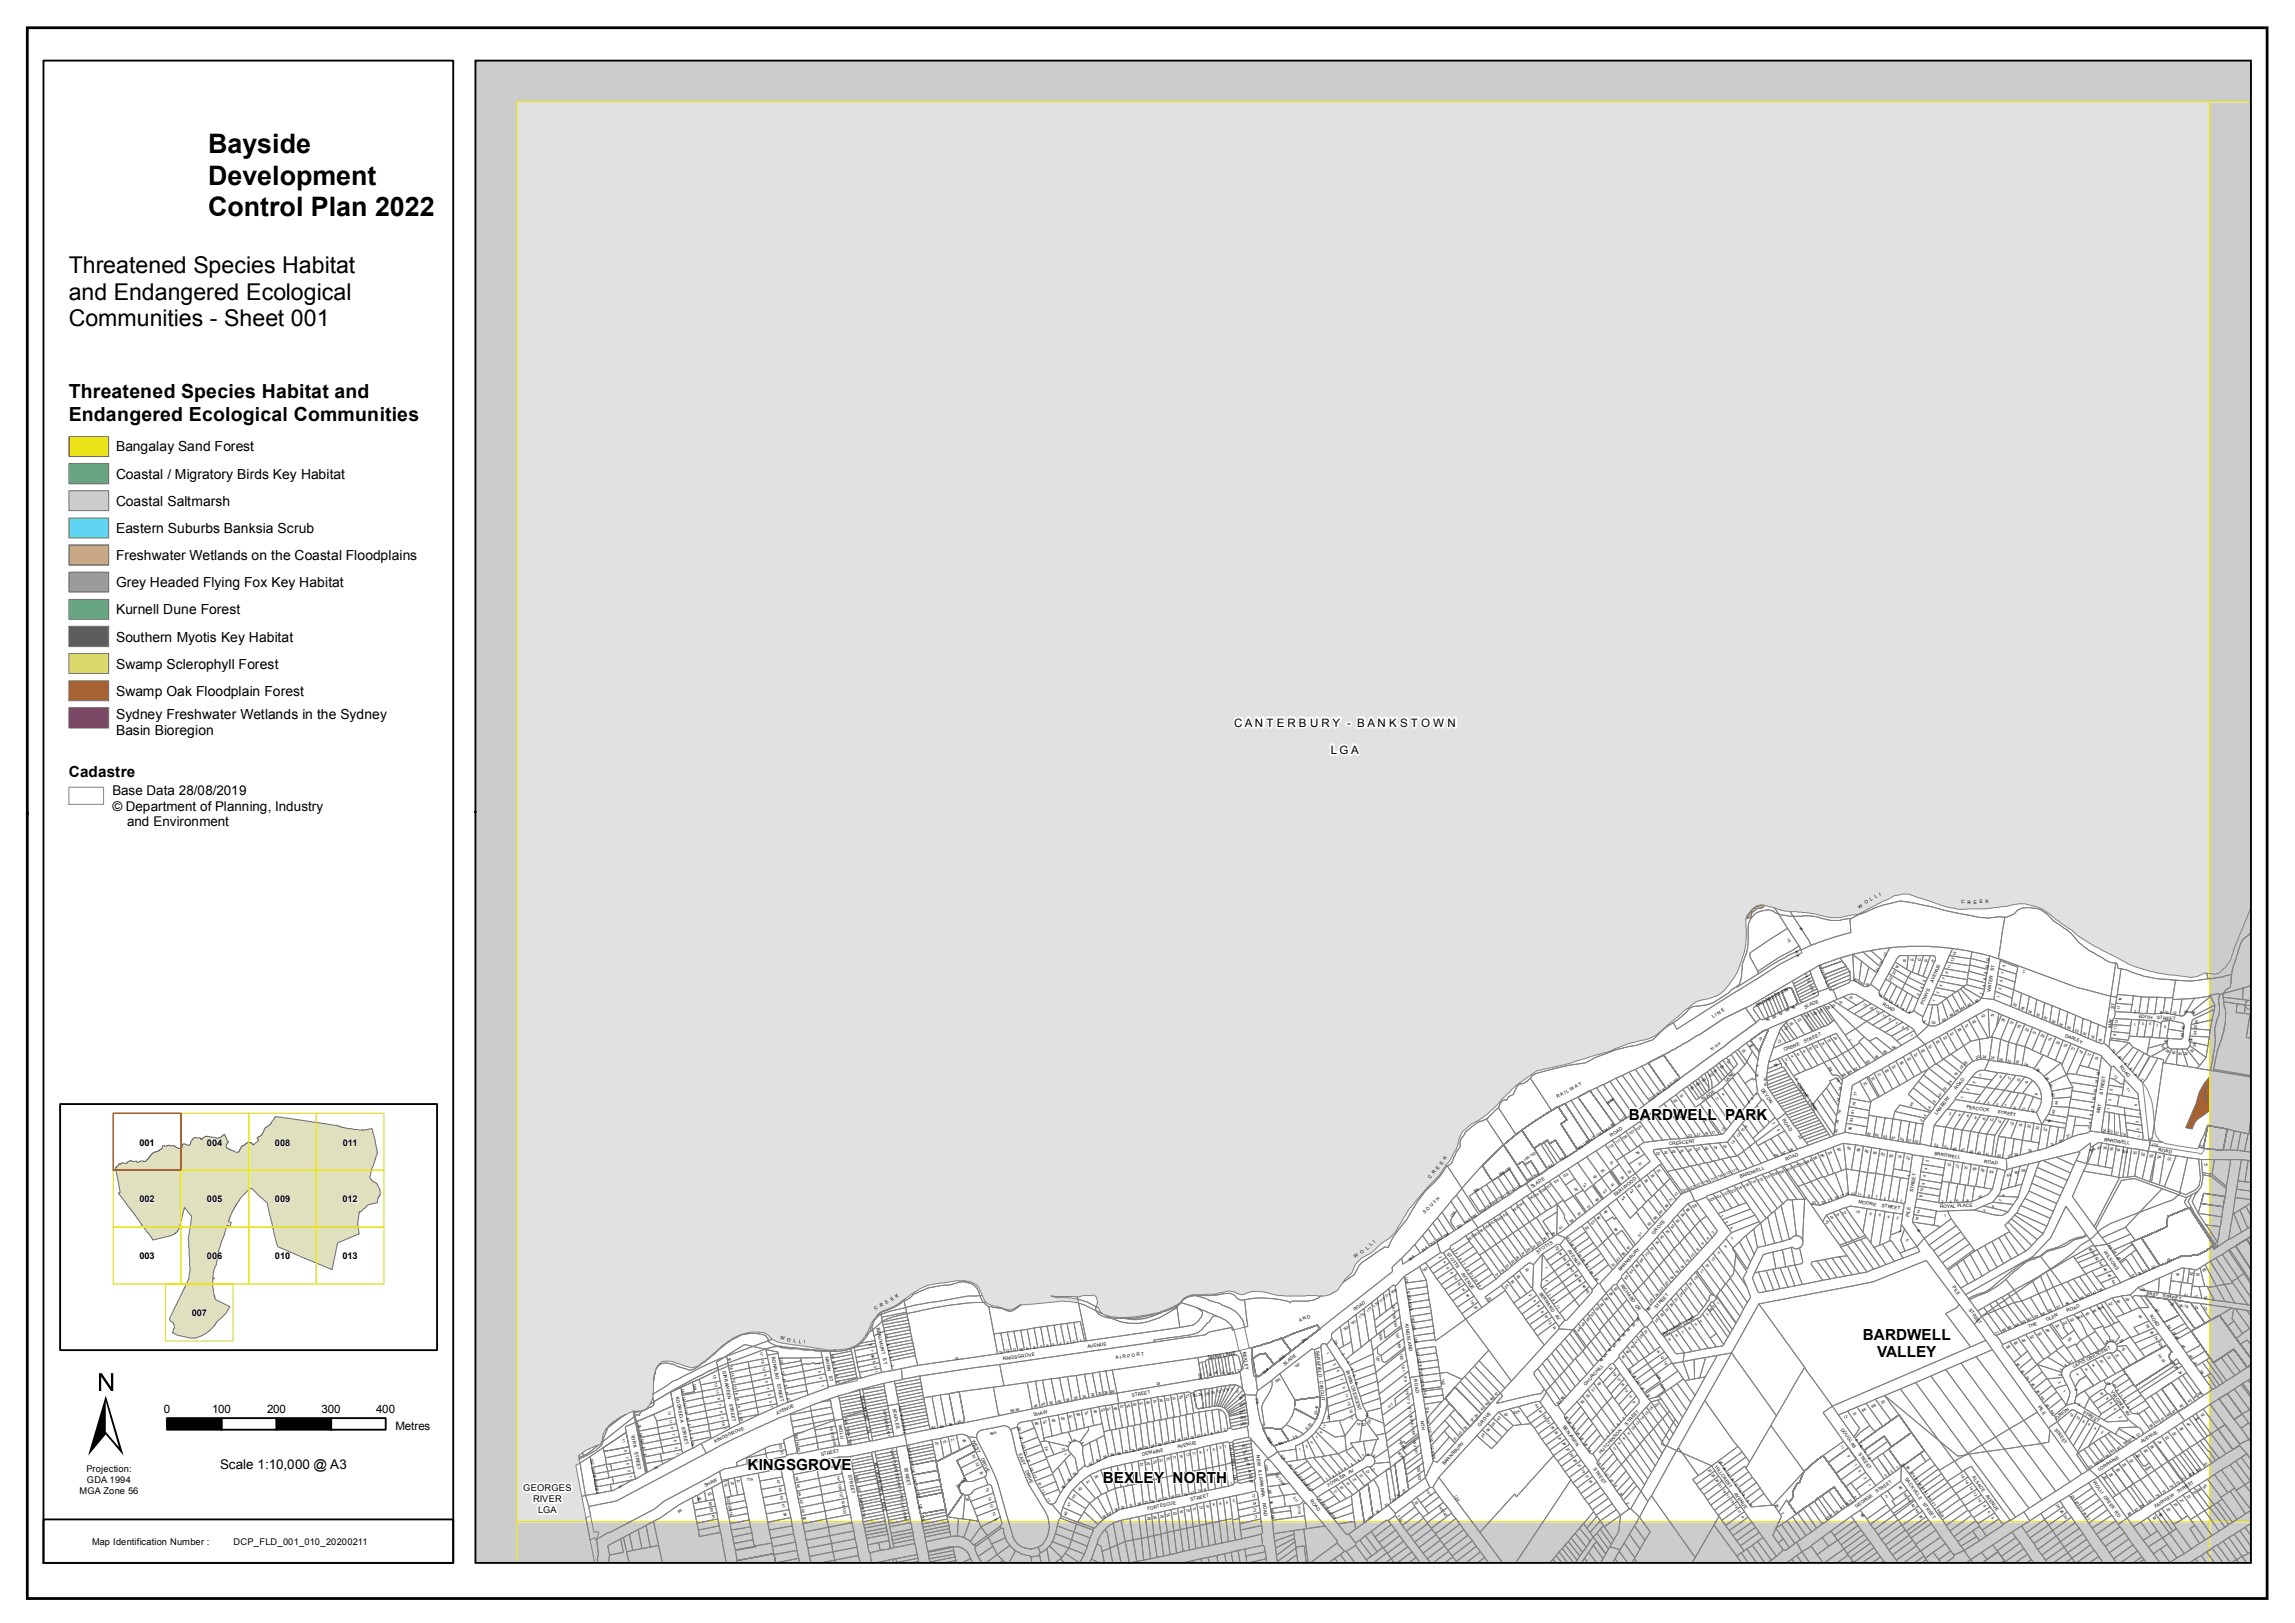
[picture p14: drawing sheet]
<svg xmlns="http://www.w3.org/2000/svg" width="420mm" height="297mm" viewBox="0 0 420 297" stroke-linecap="round" stroke-linejoin="round" font-family="sans-serif">
<defs><g id="words">
<text font-size="21.4" x="16.1" y="266.5">±</text>
<g font-size="4.9">
<text x="38.1" y="28">Bayside</text>
<text x="38.1" y="33.8">Development</text>
<text x="38.1" y="39.6">Control Plan 2022</text>
</g>
<g font-size="4.2">
<text x="12.6" y="50">Threatened Species Habitat</text>
<text x="12.6" y="54.9">and Endangered Ecological</text>
<text x="12.6" y="59.7">Communities - Sheet 001</text>
</g>
<g font-size="3.6">
<text x="12.6" y="72.9">Threatened Species Habitat and</text>
<text x="12.6" y="77.1">Endangered Ecological Communities</text>
</g>
<g font-size="2.8">
<text x="12.6" y="142.2">Cadastre</text>
<text x="298.2" y="205">BARDWELL PARK</text>
<text x="341.1" y="245.2">BARDWELL</text>
<text x="343.7" y="248.4">VALLEY</text>
<text x="136.9" y="269.2">KINGSGROVE</text>
<text x="201.9" y="271.5">BEXLEY NORTH</text>
</g>
<g font-size="2.5">
<text x="21.3" y="82.6">Bangalay Sand Forest</text>
<text x="21.3" y="87.6">Coastal / Migratory Birds Key Habitat</text>
<text x="21.3" y="92.6">Coastal Saltmarsh</text>
<text x="21.3" y="97.5">Eastern Suburbs Banksia Scrub</text>
<text x="21.3" y="102.5">Freshwater Wetlands on the Coastal Floodplains</text>
<text x="21.3" y="107.5">Grey Headed Flying Fox Key Habitat</text>
<text x="21.3" y="112.5">Kurnell Dune Forest</text>
<text x="21.3" y="117.4">Southern Myotis Key Habitat</text>
<text x="21.3" y="122.4">Swamp Sclerophyll Forest</text>
<text x="21.3" y="127.4">Swamp Oak Floodplain Forest</text>
<text x="21.3" y="131.6">Sydney Freshwater Wetlands in the Sydney</text>
<text x="21.3" y="134.6">Basin Bioregion</text>
<text x="20.6" y="145.6">Base Data 28/08/2019</text>
<text x="20.6" y="148.5">© Department of Planning, Industry</text>
<text x="23.3" y="151.3">and Environment</text>
<text x="40.3" y="268.9">Scale 1:10,000 @ A3</text>
</g>
<g font-size="2.1">
<text x="225.9" y="133.1">C A N T E R B U R Y - B A N K S T O W N</text>
<text x="243.6" y="138">L G A</text>
<text x="30" y="258.6">0</text>
<text x="38.8" y="258.6">100</text>
<text x="48.9" y="258.6">200</text>
<text x="58.9" y="258.6">300</text>
<text x="68.9" y="258.6">400</text>
<text x="72.4" y="261.7">Metres</text>
</g>
<g font-size="1.7">
<text x="25.5" y="209.8">001</text>
<text x="37.9" y="209.8">004</text>
<text x="50.3" y="209.8">008</text>
<text x="62.7" y="209.8">011</text>
<text x="25.5" y="220.1">002</text>
<text x="37.9" y="220.1">005</text>
<text x="50.3" y="220.1">009</text>
<text x="62.7" y="220.1">012</text>
<text x="25.5" y="230.6">003</text>
<text x="37.9" y="230.6">006</text>
<text x="50.3" y="230.6">010</text>
<text x="62.7" y="230.6">013</text>
<text x="35.1" y="241">007</text>
<text x="15.8" y="269.4">Projection:</text>
<text x="14.6" y="273.5">MGA Zone 56</text>
<text x="15.9" y="271.5">GDA 1994</text>
<text x="95.8" y="273">GEORGES</text>
<text x="97.6" y="275">RIVER</text>
<text x="98.5" y="277">LGA</text>
<text x="16.8" y="282.9">Map Identification Number :</text>
<text x="42.8" y="282.9">DCP_FLD_001_010_20200211</text>
</g>
<g font-size=".8">
<text x="340.5" y="166.3" transform="rotate(-36 340.5 166.3)">W</text>
<text x="341.6" y="165.6" transform="rotate(-33 341.6 165.6)">O</text>
<text x="342.5" y="164.9" transform="rotate(-31 342.5 164.9)">L</text>
<text x="343.4" y="164.4" transform="rotate(-25 343.4 164.4)">L I</text>
<text x="359" y="165.3" transform="rotate(4 359 165.3)">C</text>
<text x="360.2" y="165.4" transform="rotate(2 360.2 165.4)">R</text>
<text x="361.4" y="165.4" transform="rotate(-3 361.4 165.4)">E</text>
<text x="362.4" y="165.3" transform="rotate(-5 362.4 165.3)">E</text>
<text x="363.5" y="165.3" transform="rotate(-7 363.5 165.3)">K</text>
<text x="353.9" y="179.9" transform="rotate(-67 353.9 179.9)">AVENUE</text>
<text x="365" y="177.8" transform="rotate(-81 365 177.8)">ST</text>
<text x="321.7" y="184.4" transform="rotate(-29 321.7 184.4)">PROGRESS LN</text>
<text x="330.5" y="184.6" transform="rotate(-23 330.5 184.6)">SLADE</text>
<text x="344.6" y="184" transform="rotate(31 344.6 184)">ROAD</text>
<text x="352.2" y="184" transform="rotate(-67 352.2 184)">POWYS</text>
<text x="364.4" y="181.6" transform="rotate(-81 364.4 181.6)">WATER</text>
<text x="387.1" y="184.8" transform="rotate(-82 387.1 184.8)">ST</text>
<text x="313.6" y="186.4" transform="rotate(-32 313.6 186.4)">L I N E</text>
<text x="330.3" y="190.9" transform="rotate(-23 330.3 190.9)">STREET</text>
<text x="378" y="189.8" transform="rotate(22 378 189.8)">DARLEY</text>
<text x="386.6" y="188.2" transform="rotate(-82 386.6 188.2)">MAY</text>
<text x="391.5" y="186.4" transform="rotate(4 391.5 186.4)">EDITH</text>
<text x="394.8" y="186.6" transform="rotate(4 394.8 186.6)">STREET</text>
<text x="326.7" y="192.5" transform="rotate(-23 326.7 192.5)">CREWE</text>
<text x="388" y="195.4" transform="rotate(50 388 195.4)">ROAD</text>
<text x="285.1" y="201" transform="rotate(-28 285.1 201)">R A I L W A Y</text>
<text x="311.8" y="201.6" transform="rotate(-36 311.8 201.6)">SLADE</text>
<text x="316.1" y="198.2" transform="rotate(-45 316.1 198.2)">LANE</text>
<text x="322.4" y="199.5" transform="rotate(55 322.4 199.5)">DEVON</text>
<text x="328.9" y="198.5" transform="rotate(56 328.9 198.5)">CREWE LANE</text>
<text x="358.2" y="199.6" transform="rotate(-52 358.2 199.6)">ROAD</text>
<text x="360" y="202.9" transform="rotate(9 360 202.9)">PEACOCK</text>
<text x="365.7" y="203.8" transform="rotate(9 365.7 203.8)">STREET</text>
<text x="384.4" y="203.8" transform="rotate(-81 384.4 203.8)">MAY</text>
<text x="385" y="200.4" transform="rotate(-81 385 200.4)">STREET</text>
<text x="295" y="208.1" transform="rotate(-33 295 208.1)">ROAD</text>
<text x="305.6" y="209.7" transform="rotate(-6 305.6 209.7)">CRESCENT</text>
<text x="326.2" y="205" transform="rotate(55 326.2 205)">ROAD</text>
<text x="354.6" y="204.1" transform="rotate(-52 354.6 204.1)">LAMBERT</text>
<text x="385.2" y="208.8" transform="rotate(10 385.2 208.8)">BARDWELL</text>
<text x="261.8" y="215.9" transform="rotate(-49 261.8 215.9)">C</text>
<text x="262.6" y="215" transform="rotate(-52 262.6 215)">R E</text>
<text x="264" y="213.2" transform="rotate(-58 264 213.2)">E</text>
<text x="264.6" y="212.3" transform="rotate(-57 264.6 212.3)">K</text>
<text x="318.6" y="215.7" transform="rotate(-21 318.6 215.7)">BARDWELL</text>
<text x="327" y="212.5" transform="rotate(-21 327 212.5)">ROAD</text>
<text x="354.2" y="211.4" transform="rotate(9 354.2 211.4)">BARDWELL</text>
<text x="363.2" y="212.9" transform="rotate(9 363.2 212.9)">ROAD</text>
<text x="395.1" y="210.8" transform="rotate(10 395.1 210.8)">ROAD</text>
<text x="280.5" y="217.5" transform="rotate(-33 280.5 217.5)">SLADE</text>
<text x="295.7" y="219" transform="rotate(-38 295.7 219)">EARLWOOD</text>
<text x="340.3" y="220.3" transform="rotate(9 340.3 220.3)">MOORE</text>
<text x="344.4" y="221" transform="rotate(9 344.4 221)">STREET</text>
<text x="350.3" y="218.3" transform="rotate(-81 350.3 218.3)">STREET</text>
<text x="355.2" y="221.2" transform="rotate(-3 355.2 221.2)">ROYAL PLACE</text>
<text x="260.9" y="222.2" transform="rotate(-45 260.9 222.2)">S O U T H</text>
<text x="302.8" y="226" transform="rotate(-48 302.8 226)">GROVE</text>
<text x="349.5" y="222.8" transform="rotate(-81 349.5 222.8)">PILE</text>
<text x="248" y="230.2" transform="rotate(-28 248 230.2)">W</text>
<text x="249.3" y="229.6" transform="rotate(-35 249.3 229.6)">O</text>
<text x="250.3" y="228.8" transform="rotate(-42 250.3 228.8)">L</text>
<text x="251" y="228.2" transform="rotate(-46 251 228.2)">L I</text>
<text x="264.8" y="229.6" transform="rotate(54 264.8 229.6)">STOTTS</text>
<text x="267.5" y="233.3" transform="rotate(54 267.5 233.3)">AVENUE</text>
<text x="281.6" y="229.5" transform="rotate(-34 281.6 229.5)">STOTTS</text>
<text x="287" y="229" transform="rotate(55 287 229)">AVENUE</text>
<text x="296.6" y="232.7" transform="rotate(-48 296.6 232.7)">BARNSBURY</text>
<text x="385.1" y="229.3" transform="rotate(54 385.1 229.3)">WILSONS</text>
<text x="160.3" y="239.9" transform="rotate(-35 160.3 239.9)">C</text>
<text x="161.2" y="239.3" transform="rotate(-27 161.2 239.3)">R</text>
<text x="162.3" y="238.8" transform="rotate(-28 162.3 238.8)">E</text>
<text x="163.3" y="238.2" transform="rotate(-33 163.3 238.2)">E K</text>
<text x="281.8" y="236.8" transform="rotate(55 281.8 236.8)">BERNARD</text>
<text x="296.7" y="235.3" transform="rotate(55 296.7 235.3)">RICHARD CR</text>
<text x="303.3" y="239.6" transform="rotate(-48 303.3 239.6)">STREET</text>
<text x="357.4" y="235.7" transform="rotate(54 357.4 235.7)">PILE</text>
<text x="360.4" y="239.8" transform="rotate(54 360.4 239.8)">STREET</text>
<text x="393" y="237.1" transform="rotate(9 393 237.1)">EAST</text>
<text x="395.9" y="237.5" transform="rotate(9 395.9 237.5)">STREET</text>
<text x="142.8" y="245.2" transform="rotate(11 142.8 245.2)">W O</text>
<text x="145.2" y="245.7" transform="rotate(7 145.2 245.7)">L L I</text>
<text x="160.5" y="243.1" transform="rotate(78 160.5 243.1)">BEAUMONT</text>
<text x="237.9" y="242" transform="rotate(-22 237.9 242)">A N D</text>
<text x="248.1" y="240" transform="rotate(-38 248.1 240)">ROAD</text>
<text x="257.2" y="242.5" transform="rotate(81 257.2 242.5)">KINGSLAND</text>
<text x="284.7" y="240.9" transform="rotate(55 284.7 240.9)">AV</text>
<text x="304.6" y="244.6" transform="rotate(-29 304.6 244.6)">RICHARD LANE</text>
<text x="371.5" y="243.2" transform="rotate(-23 371.5 243.2)">THE</text>
<text x="374.7" y="241.8" transform="rotate(-23 374.7 241.8)">GLEN</text>
<text x="378.5" y="240.3" transform="rotate(-23 378.5 240.3)">ROAD</text>
<text x="393.5" y="240.9" transform="rotate(54 393.5 240.9)">ROAD</text>
<text x="132.3" y="251" transform="rotate(79 132.3 251)">GIRRAWEEN</text>
<text x="141.3" y="248.5" transform="rotate(79 141.3 248.5)">BONALBO</text>
<text x="151" y="248.4" transform="rotate(79 151 248.4)">NAIRN</text>
<text x="151.7" y="251.8" transform="rotate(79 151.7 251.8)">ST</text>
<text x="161.6" y="248.7" transform="rotate(78 161.6 248.7)">ST</text>
<text x="183.7" y="249" transform="rotate(-8 183.7 249)">KINGSGROVE</text>
<text x="199.2" y="246.8" transform="rotate(-8 199.2 246.8)">AVENUE</text>
<text x="204.3" y="248.9" transform="rotate(-8 204.3 248.9)">A I R P O R T</text>
<text x="221.2" y="248.8" transform="rotate(-10 221.2 248.8)">SHAW LANE</text>
<text x="227.5" y="247.6" transform="rotate(82 227.5 247.6)">BEXLEY</text>
<text x="235.2" y="250" transform="rotate(-38 235.2 250)">SLADE</text>
<text x="240.9" y="247.3" transform="rotate(83 240.9 247.3)">SARSFIELD</text>
<text x="246.4" y="251.1" transform="rotate(72 246.4 251.1)">IRWIN CRESCENT</text>
<text x="379.7" y="250.4" transform="rotate(-27 379.7 250.4)">LAPIS CRESCENT</text>
<text x="123.7" y="255.8" transform="rotate(79 123.7 255.8)">KOOREELA</text>
<text x="133.5" y="257" transform="rotate(79 133.5 257)">STREET</text>
<text x="142.3" y="253.4" transform="rotate(79 142.3 253.4)">STREET</text>
<text x="157.5" y="255.5" transform="rotate(78 157.5 255.5)">BEAUMONT</text>
<text x="163.4" y="257.9" transform="rotate(79 163.4 257.9)">STAPLES</text>
<text x="207.3" y="255.7" transform="rotate(-9 207.3 255.7)">STREET</text>
<text x="241.5" y="252.9" transform="rotate(83 241.5 252.9)">CIRCUIT</text>
<text x="258.8" y="252.5" transform="rotate(81 258.8 252.5)">ROAD</text>
<text x="290.3" y="253.7" transform="rotate(-48 290.3 253.7)">CHURCHILL</text>
<text x="373.1" y="257.6" transform="rotate(54 373.1 257.6)">PILE</text>
<text x="386.4" y="254.9" transform="rotate(54 386.4 254.9)">VIRGINIA</text>
<text x="115.5" y="262.6" transform="rotate(79 115.5 262.6)">YORK</text>
<text x="124.8" y="261.2" transform="rotate(79 124.8 261.2)">STREET</text>
<text x="142.3" y="259" transform="rotate(-24 142.3 259)">AVENUE</text>
<text x="153.5" y="260.9" transform="rotate(79 153.5 260.9)">WOLLI</text>
<text x="158.7" y="261.3" transform="rotate(78 158.7 261.3)">LN</text>
<text x="177.9" y="263.8" transform="rotate(64 177.9 263.8)">WEST</text>
<text x="189.3" y="259.2" transform="rotate(-11 189.3 259.2)">SHAW</text>
<text x="260" y="260.1" transform="rotate(81 260 260.1)">NTH</text>
<text x="270.9" y="261.2" transform="rotate(-47 270.9 261.2)">GROVE</text>
<text x="286.1" y="261.2" transform="rotate(54 286.1 261.2)">BENJAMIN</text>
<text x="297.8" y="261" transform="rotate(-48 297.8 261)">STREET</text>
<text x="337" y="261.7" transform="rotate(54 337 261.7)">DOUGLAS</text>
<text x="376" y="261.7" transform="rotate(54 376 261.7)">STREET</text>
<text x="376.7" y="259.9" transform="rotate(-39 376.7 259.9)">ORION</text>
<text x="381.3" y="258.7" transform="rotate(31 381.3 258.7)">STREET</text>
<text x="389" y="258.5" transform="rotate(54 389 258.5)">AV</text>
<text x="116.2" y="265.8" transform="rotate(79 116.2 265.8)">STREET</text>
<text x="130.9" y="264.1" transform="rotate(-24 130.9 264.1)">KINGSGROVE</text>
<text x="150.4" y="266.5" transform="rotate(-11 150.4 266.5)">STREET</text>
<text x="160" y="267.8" transform="rotate(79 160 267.8)">KOOKABURRA</text>
<text x="165.5" y="268.7" transform="rotate(79 165.5 268.7)">STREET</text>
<text x="179.6" y="267.2" transform="rotate(64 179.6 267.2)">DRIVE</text>
<text x="186.4" y="266.3" transform="rotate(68 186.4 266.3)">EAST</text>
<text x="187.7" y="269.2" transform="rotate(68 187.7 269.2)">DRIVE</text>
<text x="209.2" y="266.5" transform="rotate(-12 209.2 266.5)">DEMAINE</text>
<text x="215.6" y="265.1" transform="rotate(-12 215.6 265.1)">AVENUE</text>
<text x="225.1" y="264.6" transform="rotate(83 225.1 264.6)">CALDWELL</text>
<text x="225.8" y="269.9" transform="rotate(83 225.8 269.9)">LN</text>
<text x="230" y="266.5" transform="rotate(83 230 266.5)">NEW</text>
<text x="230.4" y="269.1" transform="rotate(83 230.4 269.1)">ILLAWARRA</text>
<text x="247.1" y="269.9" transform="rotate(-32 247.1 269.9)">AV</text>
<text x="264.5" y="268.2" transform="rotate(-47 264.5 268.2)">BARNSBURY</text>
<text x="291.7" y="269" transform="rotate(54 291.7 269)">STREET</text>
<text x="293.1" y="266.2" transform="rotate(-48 293.1 266.2)">HUTCHINSON</text>
<text x="313.9" y="268.6" transform="rotate(54 313.9 268.6)">HILLCREST</text>
<text x="340.2" y="266.2" transform="rotate(54 340.2 266.2)">STREET</text>
<text x="384.3" y="269.3" transform="rotate(-33 384.3 269.3)">LORRAINE</text>
<text x="392.2" y="264.3" transform="rotate(-33 392.2 264.3)">AVENUE</text>
<text x="129.1" y="272.2" transform="rotate(-28 129.1 272.2)">SHAW</text>
<text x="155.3" y="270.1" transform="rotate(79 155.3 270.1)">STREET</text>
<text x="161.3" y="274.5" transform="rotate(79 161.3 274.5)">LANE</text>
<text x="218" y="274.8" transform="rotate(-12 218 274.8)">STREET</text>
<text x="231.2" y="275.1" transform="rotate(83 231.2 275.1)">ROAD</text>
<text x="239.8" y="274.8" transform="rotate(50 239.8 274.8)">ROAD</text>
<text x="243.3" y="272.2" transform="rotate(-32 243.3 272.2)">FOWLER</text>
<text x="317.4" y="273.4" transform="rotate(54 317.4 273.4)">AVENUE</text>
<text x="343.6" y="273.4" transform="rotate(-36 343.6 273.4)">STREET</text>
<text x="348.8" y="270.8" transform="rotate(55 348.8 270.8)">SACKVILLE</text>
<text x="352" y="275.3" transform="rotate(55 352 275.3)">STREET</text>
<text x="361" y="270.5" transform="rotate(54 361 270.5)">ALSACE</text>
<text x="363.5" y="273.8" transform="rotate(54 363.5 273.8)">AVENUE</text>
<text x="383.1" y="271.4" transform="rotate(54 383.1 271.4)">WOLLI CREEK RD</text>
<text x="398.8" y="273.4" transform="rotate(-33 398.8 273.4)">STREET</text>
<text x="210.1" y="276.5" transform="rotate(-12 210.1 276.5)">FORTESCUE</text>
<text x="339.9" y="276" transform="rotate(-36 339.9 276)">GEORGE</text>
<text x="394.7" y="276" transform="rotate(-33 394.7 276)">FAIRVIEW</text>
</g>
<g font-size=".7">
<text x="327.1" y="172" transform="rotate(56 327.1 172)">18</text>
<text x="329.3" y="169.8" transform="rotate(55 329.3 169.8)">19</text>
<text x="328.6" y="174.1" transform="rotate(68 328.6 174.1)">16A</text>
<text x="330.4" y="178.4" transform="rotate(66 330.4 178.4)">14</text>
<text x="330.8" y="179.2" transform="rotate(67 330.8 179.2)">12</text>
<text x="332.9" y="176.7" transform="rotate(66 332.9 176.7)">15</text>
<text x="333.3" y="177.6" transform="rotate(67 333.3 177.6)">13</text>
<text x="333.8" y="178.6" transform="rotate(69 333.8 178.6)">9</text>
<text x="333.9" y="179.1" transform="rotate(75 333.9 179.1)">7</text>
<text x="334.2" y="179.8" transform="rotate(66 334.2 179.8)">5</text>
<text x="339.3" y="179.5" transform="rotate(31 339.3 179.5)">20</text>
<text x="340.3" y="180" transform="rotate(26 340.3 180)">18</text>
<text x="343.8" y="178" transform="rotate(-62 343.8 178)">21</text>
<text x="344.4" y="176.9" transform="rotate(-61 344.4 176.9)">19</text>
<text x="345.2" y="175.2" transform="rotate(-63 345.2 175.2)">17</text>
<text x="346.2" y="179.6" transform="rotate(-60 346.2 179.6)">22</text>
<text x="346.9" y="178.5" transform="rotate(-64 346.9 178.5)">20</text>
<text x="347.4" y="177.4" transform="rotate(-60 347.4 177.4)">18</text>
<text x="348.3" y="176.1">16</text>
<text x="349.7" y="176" transform="rotate(2 349.7 176)">14</text>
<text x="351" y="176" transform="rotate(1 351 176)">12</text>
<text x="352.2" y="176" transform="rotate(3 352.2 176)">10</text>
<text x="352.5" y="179.8" transform="rotate(-70 352.5 179.8)">6</text>
<text x="353.6" y="176.1" transform="rotate(7 353.6 176.1)">8</text>
<text x="356" y="179.5" transform="rotate(-65 356 179.5)">7</text>
<text x="356.5" y="178.3" transform="rotate(-66 356.5 178.3)">9</text>
<text x="357" y="177.4" transform="rotate(-64 357 177.4)">11</text>
<text x="357.6" y="176.2" transform="rotate(-70 357.6 176.2)">13</text>
<text x="358" y="175" transform="rotate(-70 358 175)">15</text>
<text x="363.6" y="179.5" transform="rotate(-82 363.6 179.5)">6</text>
<text x="363.7" y="178.3" transform="rotate(-82 363.7 178.3)">8</text>
<text x="364" y="177.3" transform="rotate(-81 364 177.3)">10</text>
<text x="364.1" y="176.1" transform="rotate(-83 364.1 176.1)">12</text>
<text x="366.6" y="179.8" transform="rotate(-79 366.6 179.8)">5</text>
<text x="366.9" y="178.4" transform="rotate(-80 366.9 178.4)">7</text>
<text x="367.1" y="177" transform="rotate(-80 367.1 177)">9</text>
<text x="370.7" y="178.3" transform="rotate(-82 370.7 178.3)">11</text>
<text x="325.8" y="185.9" transform="rotate(-24 325.8 185.9)">52</text>
<text x="327" y="185.3" transform="rotate(-23 327 185.3)">48</text>
<text x="328.1" y="184.8" transform="rotate(-23 328.1 184.8)">46</text>
<text x="331.3" y="180.5" transform="rotate(66 331.3 180.5)">8</text>
<text x="331.5" y="181.1" transform="rotate(63 331.5 181.1)">6</text>
<text x="331.8" y="181.8" transform="rotate(74 331.8 181.8)">2</text>
<text x="332.1" y="185.9" transform="rotate(-24 332.1 185.9)">29</text>
<text x="333.2" y="185.4" transform="rotate(-24 333.2 185.4)">27</text>
<text x="334.4" y="180.4" transform="rotate(67 334.4 180.4)">3</text>
<text x="334.5" y="184.8" transform="rotate(-20 334.5 184.8)">25</text>
<text x="334.9" y="181.2" transform="rotate(39 334.9 181.2)">1</text>
<text x="335.4" y="184.5" transform="rotate(-25 335.4 184.5)">23</text>
<text x="336.8" y="183.9" transform="rotate(-23 336.8 183.9)">21</text>
<text x="338.6" y="183.1" transform="rotate(-21 338.6 183.1)">19</text>
<text x="341" y="184" transform="rotate(29 341 184)">17</text>
<text x="341.5" y="180.5">16</text>
<text x="342.2" y="184.6" transform="rotate(30 342.2 184.6)">15</text>
<text x="343.3" y="185.3" transform="rotate(31 343.3 185.3)">13</text>
<text x="343.9" y="182.2" transform="rotate(38 343.9 182.2)">14</text>
<text x="344.8" y="182.9" transform="rotate(30 344.8 182.9)">12</text>
<text x="345.8" y="183.4" transform="rotate(32 345.8 183.4)">10</text>
<text x="347.1" y="184.2" transform="rotate(32 347.1 184.2)">8</text>
<text x="348.2" y="184.9" transform="rotate(28 348.2 184.9)">6</text>
<text x="349.4" y="185.4" transform="rotate(13 349.4 185.4)">4</text>
<text x="351.4" y="182.4" transform="rotate(-66 351.4 182.4)">2</text>
<text x="351.9" y="181.1" transform="rotate(-65 351.9 181.1)">4</text>
<text x="354.2" y="183.4" transform="rotate(-66 354.2 183.4)">1</text>
<text x="354.9" y="182" transform="rotate(-66 354.9 182)">3</text>
<text x="355.5" y="180.7" transform="rotate(-67 355.5 180.7)">5</text>
<text x="358.1" y="185.5" transform="rotate(-32 358.1 185.5)">46</text>
<text x="359.1" y="184.9" transform="rotate(-31 359.1 184.9)">44</text>
<text x="360.3" y="184.4" transform="rotate(-28 360.3 184.4)">42</text>
<text x="361.8" y="183.6" transform="rotate(-38 361.8 183.6)">40</text>
<text x="363" y="182.1" transform="rotate(-71 363 182.1)">2</text>
<text x="363.4" y="180.7" transform="rotate(-80 363.4 180.7)">4</text>
<text x="364.4" y="185.9" transform="rotate(20 364.4 185.9)">41</text>
<text x="366.1" y="182.7" transform="rotate(-81 366.1 182.7)">1</text>
<text x="366.4" y="181.3" transform="rotate(-80 366.4 181.3)">3</text>
<text x="368.5" y="184.1" transform="rotate(21 368.5 184.1)">38</text>
<text x="369.9" y="184.7" transform="rotate(22 369.9 184.7)">36</text>
<text x="371.3" y="185.3" transform="rotate(23 371.3 185.3)">34</text>
<text x="372.7" y="185.8" transform="rotate(23 372.7 185.8)">32</text>
<text x="388.1" y="184.9" transform="rotate(-79 388.1 184.9)">17</text>
<text x="388.3" y="183.3" transform="rotate(-81 388.3 183.3)">19</text>
<text x="390.7" y="185.5" transform="rotate(4 390.7 185.5)">2</text>
<text x="395.5" y="185.6" transform="rotate(-11 395.5 185.6)">8</text>
<text x="396.3" y="185.5" transform="rotate(5 396.3 185.5)">10</text>
<text x="397.8" y="185.7" transform="rotate(10 397.8 185.7)">12</text>
<text x="400" y="185.7" transform="rotate(-34 400 185.7)">14</text>
<text x="401.2" y="185.3" transform="rotate(46 401.2 185.3)">18</text>
<text x="320.5" y="191.8" transform="rotate(-37 320.5 191.8)">49</text>
<text x="322.2" y="190.6" transform="rotate(-37 322.2 190.6)">37</text>
<text x="323.4" y="187" transform="rotate(-24 323.4 187)">58</text>
<text x="324.6" y="186.5" transform="rotate(-23 324.6 186.5)">56</text>
<text x="325.9" y="191.1" transform="rotate(-69 325.9 191.1)">12</text>
<text x="327" y="188.7" transform="rotate(-50 327 188.7)">10</text>
<text x="327.8" y="187.8" transform="rotate(-33 327.8 187.8)">35</text>
<text x="329.2" y="187.1" transform="rotate(-22 329.2 187.1)">33</text>
<text x="330.7" y="186.4" transform="rotate(-22 330.7 186.4)">31</text>
<text x="332.3" y="191.9" transform="rotate(-23 332.3 191.9)">12</text>
<text x="333.5" y="191.5" transform="rotate(-24 333.5 191.5)">14</text>
<text x="334.6" y="191" transform="rotate(-24 334.6 191)">16</text>
<text x="335.7" y="190.5" transform="rotate(-22 335.7 190.5)">18</text>
<text x="338.4" y="190.4" transform="rotate(55 338.4 190.4)">1</text>
<text x="344.5" y="186" transform="rotate(30 344.5 186)">11</text>
<text x="345.8" y="186.8" transform="rotate(32 345.8 186.8)">9</text>
<text x="347" y="187.4" transform="rotate(32 347 187.4)">7</text>
<text x="348.1" y="188.2" transform="rotate(30 348.1 188.2)">5</text>
<text x="349" y="188.6" transform="rotate(31 349 188.6)">3</text>
<text x="349.7" y="189.5" transform="rotate(64 349.7 189.5)">1</text>
<text x="352.1" y="187" transform="rotate(37 352.1 187)">2</text>
<text x="353.2" y="192" transform="rotate(-30 353.2 192)">57</text>
<text x="353.7" y="187.5" transform="rotate(-5 353.7 187.5)">52</text>
<text x="354.6" y="191.2" transform="rotate(-29 354.6 191.2)">55</text>
<text x="355.8" y="187.1" transform="rotate(-32 355.8 187.1)">50</text>
<text x="355.9" y="190.4" transform="rotate(-30 355.9 190.4)">53</text>
<text x="357.1" y="186.2" transform="rotate(-31 357.1 186.2)">48</text>
<text x="357.2" y="189.7" transform="rotate(-31 357.2 189.7)">51</text>
<text x="358.6" y="188.9" transform="rotate(-30 358.6 188.9)">49</text>
<text x="359.9" y="188.1" transform="rotate(-30 359.9 188.1)">47</text>
<text x="361.3" y="187.4" transform="rotate(-32 361.3 187.4)">45</text>
<text x="362.9" y="186.4" transform="rotate(-27 362.9 186.4)">43</text>
<text x="366.3" y="186.7" transform="rotate(24 366.3 186.7)">39</text>
<text x="367.9" y="187.4" transform="rotate(23 367.9 187.4)">37</text>
<text x="369.2" y="188" transform="rotate(22 369.2 188)">35</text>
<text x="370.7" y="188.6" transform="rotate(23 370.7 188.6)">33</text>
<text x="372" y="189.1" transform="rotate(25 372 189.1)">31</text>
<text x="373.5" y="189.8" transform="rotate(20 373.5 189.8)">29</text>
<text x="374.1" y="186.4" transform="rotate(25 374.1 186.4)">30</text>
<text x="374.9" y="190.3" transform="rotate(23 374.9 190.3)">27</text>
<text x="375.6" y="187.1" transform="rotate(21 375.6 187.1)">28</text>
<text x="376.3" y="190.9" transform="rotate(22 376.3 190.9)">25</text>
<text x="376.9" y="187.6" transform="rotate(22 376.9 187.6)">26</text>
<text x="377.8" y="191.4" transform="rotate(24 377.8 191.4)">23</text>
<text x="378.4" y="188.2" transform="rotate(22 378.4 188.2)">24</text>
<text x="379.8" y="188.8" transform="rotate(22 379.8 188.8)">22</text>
<text x="381.3" y="189.3" transform="rotate(22 381.3 189.3)">20</text>
<text x="382.7" y="189.9" transform="rotate(23 382.7 189.9)">18</text>
<text x="384" y="190.5" transform="rotate(21 384 190.5)">16</text>
<text x="387.4" y="189.7" transform="rotate(-81 387.4 189.7)">9</text>
<text x="387.5" y="188.6" transform="rotate(-81 387.5 188.6)">11</text>
<text x="387.7" y="187.4" transform="rotate(-82 387.7 187.4)">13</text>
<text x="390.7" y="187.8">1</text>
<text x="392.1" y="187.7" transform="rotate(1 392.1 187.7)">3</text>
<text x="393.5" y="187.7" transform="rotate(6 393.5 187.7)">5</text>
<text x="394.7" y="188" transform="rotate(14 394.7 188)">7</text>
<text x="395.7" y="191.5" transform="rotate(58 395.7 191.5)">40</text>
<text x="396.2" y="188.2" transform="rotate(3 396.2 188.2)">9</text>
<text x="396.7" y="191" transform="rotate(-79 396.7 191)">42</text>
<text x="399.7" y="189.9" transform="rotate(-82 399.7 189.9)">44</text>
<text x="399.9" y="188.6" transform="rotate(-82 399.9 188.6)">46</text>
<text x="400.9" y="190" transform="rotate(87 400.9 190)">26</text>
<text x="402" y="191.7" transform="rotate(-84 402 191.7)">28</text>
<text x="402.1" y="189.5" transform="rotate(-83 402.1 189.5)">24</text>
<text x="402.2" y="188.4" transform="rotate(-83 402.2 188.4)">22</text>
<text x="402.3" y="187.4" transform="rotate(-83 402.3 187.4)">20</text>
<text x="313.2" y="197.1" transform="rotate(-40 313.2 197.1)">63</text>
<text x="313.3" y="192.4" transform="rotate(-36 313.3 192.4)">70-108</text>
<text x="313.9" y="196.5" transform="rotate(-35 313.9 196.5)">61</text>
<text x="315.1" y="195.7" transform="rotate(-37 315.1 195.7)">59</text>
<text x="316.4" y="194.7" transform="rotate(-36 316.4 194.7)">57</text>
<text x="319.1" y="192.9" transform="rotate(-37 319.1 192.9)">53</text>
<text x="321.9" y="197.4" transform="rotate(-90 321.9 197.4)">1B</text>
<text x="322.1" y="195.4" transform="rotate(-81 322.1 195.4)">1</text>
<text x="322.9" y="197.1" transform="rotate(83 322.9 197.1)">16</text>
<text x="324.8" y="194.7" transform="rotate(59 324.8 194.7)">2A</text>
<text x="326.9" y="194.3" transform="rotate(-22 326.9 194.3)">2</text>
<text x="328" y="193.8" transform="rotate(-24 328 193.8)">4</text>
<text x="328.7" y="197.6" transform="rotate(56 328.7 197.6)">4</text>
<text x="329.1" y="193.3" transform="rotate(-23 329.1 193.3)">6</text>
<text x="330.2" y="192.8" transform="rotate(-22 330.2 192.8)">8</text>
<text x="331.2" y="192.4" transform="rotate(-23 331.2 192.4)">10</text>
<text x="334.7" y="195.6" transform="rotate(54 334.7 195.6)">68</text>
<text x="336.1" y="197.6" transform="rotate(54 336.1 197.6)">70</text>
<text x="337.4" y="197.2" transform="rotate(-29 337.4 197.2)">66</text>
<text x="338.5" y="196.6" transform="rotate(-30 338.5 196.6)">64</text>
<text x="339.6" y="196" transform="rotate(-30 339.6 196)">62</text>
<text x="341.8" y="194.8" transform="rotate(-30 341.8 194.8)">60</text>
<text x="342.7" y="197.9" transform="rotate(-29 342.7 197.9)">73</text>
<text x="343.4" y="193.9" transform="rotate(-30 343.4 193.9)">58</text>
<text x="343.9" y="197.2" transform="rotate(-30 343.9 197.2)">71</text>
<text x="344.9" y="193" transform="rotate(-30 344.9 193)">56</text>
<text x="345.3" y="196.4" transform="rotate(-30 345.3 196.4)">69</text>
<text x="346.5" y="192.1" transform="rotate(-30 346.5 192.1)">54</text>
<text x="346.6" y="195.7" transform="rotate(-30 346.6 195.7)">67</text>
<text x="348" y="195" transform="rotate(-29 348 195)">65</text>
<text x="349.3" y="194.2" transform="rotate(-29 349.3 194.2)">63</text>
<text x="350.6" y="193.5" transform="rotate(-31 350.6 193.5)">61</text>
<text x="351.9" y="192.7" transform="rotate(-29 351.9 192.7)">59</text>
<text x="358.1" y="197" transform="rotate(-52 358.1 197)">16</text>
<text x="359.1" y="195.8" transform="rotate(-51 359.1 195.8)">18</text>
<text x="359.8" y="195" transform="rotate(-45 359.8 195)">20</text>
<text x="361.8" y="193.8" transform="rotate(-8 361.8 193.8)">22</text>
<text x="362.6" y="197.2" transform="rotate(-43 362.6 197.2)">7</text>
<text x="363" y="193.7" transform="rotate(3 363 193.7)">24</text>
<text x="364.4" y="193.9" transform="rotate(11 364.4 193.9)">26</text>
<text x="365.9" y="194.2" transform="rotate(9 365.9 194.2)">28</text>
<text x="366.1" y="197.4" transform="rotate(8 366.1 197.4)">9</text>
<text x="367.5" y="194.5" transform="rotate(9 367.5 194.5)">30</text>
<text x="367.5" y="197.6" transform="rotate(9 367.5 197.6)">11</text>
<text x="369" y="194.6" transform="rotate(9 369 194.6)">32</text>
<text x="369.2" y="197.9" transform="rotate(9 369.2 197.9)">13</text>
<text x="370.6" y="195.1" transform="rotate(9 370.6 195.1)">34</text>
<text x="372.7" y="195.8" transform="rotate(33 372.7 195.8)">36</text>
<text x="374.4" y="197.3" transform="rotate(55 374.4 197.3)">38</text>
<text x="379.1" y="192.1" transform="rotate(23 379.1 192.1)">21</text>
<text x="380.6" y="192.6" transform="rotate(22 380.6 192.6)">19</text>
<text x="382" y="193.2" transform="rotate(22 382 193.2)">17</text>
<text x="383.4" y="193.8" transform="rotate(23 383.4 193.8)">15</text>
<text x="384.3" y="197" transform="rotate(-82 384.3 197)">16</text>
<text x="386.6" y="192.3" transform="rotate(45 386.6 192.3)">12</text>
<text x="386.9" y="197" transform="rotate(46 386.9 197)">13</text>
<text x="387.7" y="193.5" transform="rotate(47 387.7 193.5)">10</text>
<text x="388.9" y="194.7" transform="rotate(48 388.9 194.7)">8</text>
<text x="389.9" y="195.7" transform="rotate(47 389.9 195.7)">6</text>
<text x="390.8" y="196.8" transform="rotate(43 390.8 196.8)">4</text>
<text x="391.9" y="197.8" transform="rotate(42 391.9 197.8)">2</text>
<text x="396.4" y="192.5" transform="rotate(33 396.4 192.5)">38</text>
<text x="397.6" y="193" transform="rotate(4 397.6 193)">36</text>
<text x="398.8" y="193.1" transform="rotate(1 398.8 193.1)">34</text>
<text x="399.8" y="193.1" transform="rotate(-1 399.8 193.1)">32</text>
<text x="401.2" y="192.8" transform="rotate(-45 401.2 192.8)">30</text>
<text x="294.3" y="202.2" transform="rotate(-34 294.3 202.2)">130A</text>
<text x="302" y="201.6" transform="rotate(-34 302 201.6)">120</text>
<text x="303" y="200.8" transform="rotate(-35 303 200.8)">118</text>
<text x="304.1" y="200.1" transform="rotate(-37 304.1 200.1)">116</text>
<text x="305.4" y="199.1" transform="rotate(-36 305.4 199.1)">110-112</text>
<text x="306.6" y="201.9" transform="rotate(-36 306.6 201.9)">93</text>
<text x="307.8" y="201.1" transform="rotate(-35 307.8 201.1)">91</text>
<text x="309.7" y="199.6" transform="rotate(-38 309.7 199.6)">87</text>
<text x="310.7" y="198.8" transform="rotate(-34 310.7 198.8)">85</text>
<text x="311.8" y="198.1" transform="rotate(-38 311.8 198.1)">65</text>
<text x="314.2" y="201.5" transform="rotate(-35 314.2 201.5)">11</text>
<text x="315.5" y="200.7" transform="rotate(-39 315.5 200.7)">9</text>
<text x="320.3" y="202.1" transform="rotate(-49 320.3 202.1)">5</text>
<text x="320.9" y="201.4" transform="rotate(-50 320.9 201.4)">3</text>
<text x="321.6" y="200.6" transform="rotate(-46 321.6 200.6)">1</text>
<text x="322.9" y="198.2" transform="rotate(83 322.9 198.2)">18</text>
<text x="336.8" y="201.8" transform="rotate(-81 336.8 201.8)">74</text>
<text x="337" y="203.9" transform="rotate(-81 337 203.9)">76</text>
<text x="337.1" y="199.8" transform="rotate(-81 337.1 199.8)">72</text>
<text x="339.4" y="203.9" transform="rotate(-82 339.4 203.9)">81</text>
<text x="339.7" y="202.4" transform="rotate(-83 339.7 202.4)">79</text>
<text x="339.9" y="200.7" transform="rotate(-79 339.9 200.7)">77</text>
<text x="341.3" y="198.8" transform="rotate(-29 341.3 198.8)">75</text>
<text x="349.9" y="202.6" transform="rotate(-53 349.9 202.6)">4A</text>
<text x="353.4" y="203" transform="rotate(-51 353.4 203)">6</text>
<text x="354.2" y="202" transform="rotate(-48 354.2 202)">8</text>
<text x="355.1" y="201" transform="rotate(-55 355.1 201)">10</text>
<text x="356" y="199.8" transform="rotate(-53 356 199.8)">12</text>
<text x="357" y="198.6" transform="rotate(-52 357 198.6)">14</text>
<text x="359.3" y="201.2" transform="rotate(-53 359.3 201.2)">1</text>
<text x="360.3" y="199.7" transform="rotate(-51 360.3 199.7)">3</text>
<text x="361.5" y="198.4" transform="rotate(-52 361.5 198.4)">5</text>
<text x="362.2" y="201.9" transform="rotate(9 362.2 201.9)">1</text>
<text x="363.8" y="202.1" transform="rotate(10 363.8 202.1)">3</text>
<text x="365.5" y="202.5" transform="rotate(8 365.5 202.5)">5</text>
<text x="367" y="202.6" transform="rotate(9 367 202.6)">7</text>
<text x="368.6" y="203" transform="rotate(10 368.6 203)">9</text>
<text x="370.1" y="203.2" transform="rotate(9 370.1 203.2)">11</text>
<text x="370.6" y="198.2" transform="rotate(24 370.6 198.2)">15</text>
<text x="371.7" y="203.4" transform="rotate(10 371.7 203.4)">13</text>
<text x="372.4" y="200" transform="rotate(76 372.4 200)">17</text>
<text x="375.1" y="198.5" transform="rotate(66 375.1 198.5)">40</text>
<text x="375.6" y="200" transform="rotate(86 375.6 200)">42</text>
<text x="376.1" y="203.9" transform="rotate(-67 376.1 203.9)">46</text>
<text x="376.7" y="202.3" transform="rotate(-83 376.7 202.3)">44</text>
<text x="383.3" y="202.8" transform="rotate(-82 383.3 202.8)">8</text>
<text x="383.5" y="201.5" transform="rotate(-81 383.5 201.5)">10</text>
<text x="383.8" y="200" transform="rotate(-81 383.8 200)">12</text>
<text x="384" y="198.5" transform="rotate(-82 384 198.5)">14</text>
<text x="386.3" y="203.3" transform="rotate(-78 386.3 203.3)">1</text>
<text x="386.5" y="201.5" transform="rotate(-84 386.5 201.5)">3</text>
<text x="386.8" y="199.8" transform="rotate(-79 386.8 199.8)">5</text>
<text x="389.2" y="199.4" transform="rotate(44 389.2 199.4)">11</text>
<text x="390.8" y="202.1" transform="rotate(82 390.8 202.1)">9</text>
<text x="291.1" y="209" transform="rotate(-35 291.1 209)">140</text>
<text x="292.4" y="208.2" transform="rotate(-33 292.4 208.2)">138</text>
<text x="293.6" y="207.4" transform="rotate(-35 293.6 207.4)">134-136</text>
<text x="296" y="209.5" transform="rotate(-35 296 209.5)">111</text>
<text x="296.8" y="205.4" transform="rotate(-34 296.8 205.4)">130</text>
<text x="297.1" y="208.7" transform="rotate(-35 297.1 208.7)">109</text>
<text x="298.4" y="207.8" transform="rotate(-30 298.4 207.8)">107</text>
<text x="299.7" y="207" transform="rotate(-37 299.7 207)">105</text>
<text x="309.1" y="208.1" transform="rotate(-6 309.1 208.1)">23</text>
<text x="310.7" y="208" transform="rotate(-6 310.7 208)">21</text>
<text x="312.1" y="207.9" transform="rotate(-7 312.1 207.9)">19</text>
<text x="313.3" y="207.7" transform="rotate(-3 313.3 207.7)">17</text>
<text x="315.5" y="207.2" transform="rotate(-53 315.5 207.2)">15</text>
<text x="317.3" y="209.6" transform="rotate(-51 317.3 209.6)">14</text>
<text x="318.3" y="208.3" transform="rotate(-52 318.3 208.3)">12</text>
<text x="319" y="207.3" transform="rotate(-50 319 207.3)">10</text>
<text x="319.8" y="206.4" transform="rotate(-50 319.8 206.4)">8</text>
<text x="324.5" y="205.7" transform="rotate(55 324.5 205.7)">3</text>
<text x="325.3" y="206.9" transform="rotate(52 325.3 206.9)">5</text>
<text x="329.2" y="208" transform="rotate(55 329.2 208)">30</text>
<text x="336.4" y="207.5" transform="rotate(-81 336.4 207.5)">80</text>
<text x="336.6" y="205.7" transform="rotate(-81 336.6 205.7)">78</text>
<text x="338.9" y="207" transform="rotate(-81 338.9 207)">85</text>
<text x="339.2" y="205.4" transform="rotate(-81 339.2 205.4)">83</text>
<text x="341.8" y="207.9" transform="rotate(9 341.8 207.9)">67</text>
<text x="343.3" y="208" transform="rotate(9 343.3 208)">65</text>
<text x="344.8" y="208.3" transform="rotate(9 344.8 208.3)">63</text>
<text x="346.3" y="208.5" transform="rotate(8 346.3 208.5)">61</text>
<text x="347.8" y="208.8" transform="rotate(11 347.8 208.8)">59</text>
<text x="349.2" y="209" transform="rotate(10 349.2 209)">57</text>
<text x="350.4" y="209.3" transform="rotate(9 350.4 209.3)">55</text>
<text x="351.9" y="205.3" transform="rotate(-51 351.9 205.3)">2</text>
<text x="352.5" y="204.5" transform="rotate(-53 352.5 204.5)">4</text>
<text x="354.1" y="209.9" transform="rotate(13 354.1 209.9)">53</text>
<text x="356.8" y="204.1" transform="rotate(8 356.8 204.1)">2</text>
<text x="358.5" y="204.3" transform="rotate(10 358.5 204.3)">4</text>
<text x="360.1" y="204.6" transform="rotate(9 360.1 204.6)">6</text>
<text x="361.5" y="204.8" transform="rotate(9 361.5 204.8)">8</text>
<text x="362.8" y="205" transform="rotate(9 362.8 205)">10</text>
<text x="364.3" y="205.2" transform="rotate(10 364.3 205.2)">12</text>
<text x="365.7" y="205.5" transform="rotate(8 365.7 205.5)">14</text>
<text x="368" y="205.8" transform="rotate(9 368 205.8)">16</text>
<text x="369.5" y="206.1" transform="rotate(11 369.5 206.1)">18</text>
<text x="371.1" y="206.4" transform="rotate(9 371.1 206.4)">20</text>
<text x="372.6" y="206.7" transform="rotate(10 372.6 206.7)">22</text>
<text x="374.1" y="206.9" transform="rotate(10 374.1 206.9)">24</text>
<text x="375.2" y="205.7" transform="rotate(-61 375.2 205.7)">48</text>
<text x="375.5" y="209.8" transform="rotate(-22 375.5 209.8)">31</text>
<text x="377" y="209.3" transform="rotate(-24 377 209.3)">29</text>
<text x="378.5" y="208.4" transform="rotate(-27 378.5 208.4)">27</text>
<text x="382.8" y="206.7" transform="rotate(-86 382.8 206.7)">2</text>
<text x="382.9" y="205.7" transform="rotate(-83 382.9 205.7)">4</text>
<text x="383" y="204.3" transform="rotate(-82 383 204.3)">6</text>
<text x="384.9" y="207.2" transform="rotate(10 384.9 207.2)">25</text>
<text x="386" y="207.3" transform="rotate(12 386 207.3)">23</text>
<text x="387.2" y="207.6" transform="rotate(10 387.2 207.6)">21</text>
<text x="388.5" y="207.9" transform="rotate(9 388.5 207.9)">19</text>
<text x="391" y="205.2" transform="rotate(80 391 205.2)">5</text>
<text x="391.2" y="206.5" transform="rotate(85 391.2 206.5)">3</text>
<text x="391.3" y="207.8" transform="rotate(87 391.3 207.8)">1</text>
<text x="392.1" y="204.1" transform="rotate(-91 392.1 204.1)">7</text>
<text x="393.8" y="209.8" transform="rotate(10 393.8 209.8)">17A</text>
<text x="274.6" y="215.3" transform="rotate(-32 274.6 215.3)">168-170</text>
<text x="279.2" y="212.6" transform="rotate(-34 279.2 212.6)">160-162</text>
<text x="280.9" y="215.7" transform="rotate(-34 280.9 215.7)">164</text>
<text x="283.5" y="214" transform="rotate(-32 283.5 214)">158</text>
<text x="285.9" y="212.6" transform="rotate(-36 285.9 212.6)">154</text>
<text x="286.3" y="215.7" transform="rotate(-32 286.3 215.7)">133</text>
<text x="288.9" y="210.5" transform="rotate(-34 288.9 210.5)">142-148</text>
<text x="291.9" y="215.8" transform="rotate(-39 291.9 215.8)">45</text>
<text x="293.3" y="214.8" transform="rotate(-37 293.3 214.8)">39</text>
<text x="294.7" y="210.4" transform="rotate(-34 294.7 210.4)">113</text>
<text x="295" y="213.3" transform="rotate(-38 295 213.3)">37</text>
<text x="296.9" y="216" transform="rotate(-40 296.9 216)">35</text>
<text x="298.2" y="215" transform="rotate(-38 298.2 215)">33</text>
<text x="299.4" y="210.8" transform="rotate(53 299.4 210.8)">29</text>
<text x="300.1" y="213.4" transform="rotate(-37 300.1 213.4)">31</text>
<text x="302.4" y="215.7" transform="rotate(-39 302.4 215.7)">36</text>
<text x="303.2" y="211.4" transform="rotate(-8 303.2 211.4)">32</text>
<text x="303.5" y="214.7" transform="rotate(-37 303.5 214.7)">34</text>
<text x="304.7" y="211.2" transform="rotate(-5 304.7 211.2)">30</text>
<text x="306.1" y="211.1" transform="rotate(-7 306.1 211.1)">28</text>
<text x="307.5" y="211" transform="rotate(-5 307.5 211)">26</text>
<text x="309.1" y="210.8" transform="rotate(-5 309.1 210.8)">24</text>
<text x="310.6" y="210.7" transform="rotate(-6 310.6 210.7)">22</text>
<text x="312.1" y="210.5" transform="rotate(-7 312.1 210.5)">20</text>
<text x="313.7" y="210.3" transform="rotate(-5 313.7 210.3)">18</text>
<text x="314.5" y="215.7" transform="rotate(-21 314.5 215.7)">115</text>
<text x="315.4" y="210.2" transform="rotate(-5 315.4 210.2)">16</text>
<text x="315.8" y="215.3" transform="rotate(-23 315.8 215.3)">113</text>
<text x="317.1" y="214.7" transform="rotate(-21 317.1 214.7)">111</text>
<text x="323.2" y="215.9" transform="rotate(-23 323.2 215.9)">110</text>
<text x="324.4" y="215.4" transform="rotate(-19 324.4 215.4)">108</text>
<text x="325" y="211.8" transform="rotate(-18 325 211.8)">99</text>
<text x="325.6" y="215" transform="rotate(-22 325.6 215)">106</text>
<text x="326.4" y="211.4" transform="rotate(-21 326.4 211.4)">97</text>
<text x="327.1" y="214.5" transform="rotate(-21 327.1 214.5)">104</text>
<text x="327.7" y="210.9" transform="rotate(-24 327.7 210.9)">95</text>
<text x="328.3" y="214" transform="rotate(-22 328.3 214)">102</text>
<text x="329.4" y="213.6" transform="rotate(-22 329.4 213.6)">100</text>
<text x="330.7" y="213.1" transform="rotate(-21 330.7 213.1)">98A</text>
<text x="332.1" y="212.4" transform="rotate(-23 332.1 212.4)">98</text>
<text x="333.4" y="211.9" transform="rotate(-20 333.4 211.9)">96</text>
<text x="334.8" y="211.4" transform="rotate(-19 334.8 211.4)">94</text>
<text x="336.5" y="210.8" transform="rotate(-21 336.5 210.8)">92</text>
<text x="338.2" y="210.4" transform="rotate(7 338.2 210.4)">90</text>
<text x="339.9" y="210.7" transform="rotate(11 339.9 210.7)">88</text>
<text x="341.4" y="211" transform="rotate(9 341.4 211)">86</text>
<text x="342.9" y="211.2" transform="rotate(8 342.9 211.2)">84</text>
<text x="344.3" y="211.5" transform="rotate(9 344.3 211.5)">82</text>
<text x="345.9" y="211.7" transform="rotate(11 345.9 211.7)">80</text>
<text x="347.4" y="212" transform="rotate(8 347.4 212)">78</text>
<text x="348.9" y="212.3" transform="rotate(10 348.9 212.3)">76</text>
<text x="349.7" y="215.5" transform="rotate(-80 349.7 215.5)">1</text>
<text x="352.6" y="215.5" transform="rotate(-79 352.6 215.5)">6</text>
<text x="352.8" y="214.1" transform="rotate(-80 352.8 214.1)">4</text>
<text x="353.1" y="212.7" transform="rotate(-82 353.1 212.7)">2</text>
<text x="356" y="210.2" transform="rotate(9 356 210.2)">51</text>
<text x="356.5" y="213.4" transform="rotate(9 356.5 213.4)">74</text>
<text x="357.5" y="210.5" transform="rotate(10 357.5 210.5)">49</text>
<text x="358" y="213.7" transform="rotate(8 358 213.7)">72</text>
<text x="359" y="210.7" transform="rotate(10 359 210.7)">47</text>
<text x="359.5" y="213.9" transform="rotate(10 359.5 213.9)">70</text>
<text x="360.5" y="211" transform="rotate(7 360.5 211)">45</text>
<text x="361.1" y="214.2" transform="rotate(9 361.1 214.2)">68</text>
<text x="362" y="211.2" transform="rotate(9 362 211.2)">43</text>
<text x="362.6" y="214.5" transform="rotate(9 362.6 214.5)">66</text>
<text x="363.5" y="211.5" transform="rotate(9 363.5 211.5)">41</text>
<text x="364.2" y="214.7" transform="rotate(8 364.2 214.7)">64</text>
<text x="365.6" y="211.8" transform="rotate(9 365.6 211.8)">39</text>
<text x="367.5" y="215.4" transform="rotate(-19 367.5 215.4)">62</text>
<text x="367.6" y="211.9" transform="rotate(-16 367.6 211.9)">37</text>
<text x="368.8" y="211.6" transform="rotate(-14 368.8 211.6)">35</text>
<text x="368.9" y="215" transform="rotate(-17 368.9 215)">60</text>
<text x="370.2" y="214.6" transform="rotate(-13 370.2 214.6)">58</text>
<text x="371.4" y="211" transform="rotate(-14 371.4 211)">33</text>
<text x="382.7" y="211" transform="rotate(-27 382.7 211)">40A</text>
<text x="384" y="210.5" transform="rotate(-24 384 210.5)">40</text>
<text x="385" y="210.3" transform="rotate(10 385 210.3)">38</text>
<text x="386.2" y="210.5" transform="rotate(11 386.2 210.5)">36</text>
<text x="387.5" y="210.7" transform="rotate(11 387.5 210.7)">34</text>
<text x="388.4" y="211" transform="rotate(9 388.4 211)">32A</text>
<text x="390.5" y="211.2" transform="rotate(8 390.5 211.2)">30</text>
<text x="391.9" y="211.5" transform="rotate(11 391.9 211.5)">28</text>
<text x="393.5" y="211.7" transform="rotate(10 393.5 211.7)">26</text>
<text x="394.9" y="212" transform="rotate(11 394.9 212)">24</text>
<text x="396.8" y="212.3" transform="rotate(12 396.8 212.3)">22</text>
<text x="402.6" y="210.1" transform="rotate(7 402.6 210.1)">17</text>
<text x="403.5" y="213.5" transform="rotate(-3 403.5 213.5)">14</text>
<text x="269.9" y="218.4" transform="rotate(-34 269.9 218.4)">186</text>
<text x="272.2" y="221.3" transform="rotate(-36 272.2 221.3)">182</text>
<text x="273.2" y="220.6" transform="rotate(-35 273.2 220.6)">180</text>
<text x="274.2" y="219.9" transform="rotate(-33 274.2 219.9)">178</text>
<text x="275.3" y="219.3" transform="rotate(-33 275.3 219.3)">176</text>
<text x="276.3" y="218.6" transform="rotate(-31 276.3 218.6)">174</text>
<text x="277.1" y="221.8" transform="rotate(-35 277.1 221.8)">149</text>
<text x="277.4" y="218" transform="rotate(-34 277.4 218)">172</text>
<text x="278.2" y="221" transform="rotate(-35 278.2 221)">147</text>
<text x="279.8" y="216.4" transform="rotate(-35 279.8 216.4)">166</text>
<text x="280.2" y="219.7" transform="rotate(-35 280.2 219.7)">143</text>
<text x="281.2" y="219.1" transform="rotate(-32 281.2 219.1)">141</text>
<text x="282.2" y="218.4" transform="rotate(-34 282.2 218.4)">139</text>
<text x="283.2" y="217.7" transform="rotate(-33 283.2 217.7)">137</text>
<text x="284.6" y="216.8" transform="rotate(-34 284.6 216.8)">135</text>
<text x="288.4" y="218.1" transform="rotate(-31 288.4 218.1)">53</text>
<text x="290.1" y="217.4" transform="rotate(-39 290.1 217.4)">47</text>
<text x="290.8" y="221.3" transform="rotate(-40 290.8 221.3)">51</text>
<text x="292.3" y="220.1" transform="rotate(-37 292.3 220.1)">49</text>
<text x="293.7" y="218.5" transform="rotate(-38 293.7 218.5)">43</text>
<text x="295.1" y="217.3" transform="rotate(-39 295.1 217.3)">41</text>
<text x="297.1" y="219.8" transform="rotate(-39 297.1 219.8)">44</text>
<text x="298.6" y="218.5" transform="rotate(-37 298.6 218.5)">42</text>
<text x="300" y="217.6" transform="rotate(-36 300 217.6)">40</text>
<text x="301.2" y="216.6" transform="rotate(-38 301.2 216.6)">38</text>
<text x="305.1" y="221.2" transform="rotate(-50 305.1 221.2)">69</text>
<text x="305.9" y="220.1" transform="rotate(-48 305.9 220.1)">71</text>
<text x="306.8" y="219.1" transform="rotate(-48 306.8 219.1)">73</text>
<text x="308" y="218.3" transform="rotate(-21 308 218.3)">125</text>
<text x="308.9" y="221.9" transform="rotate(-44 308.9 221.9)">86</text>
<text x="309.3" y="217.8" transform="rotate(-20 309.3 217.8)">123</text>
<text x="309.7" y="221.2" transform="rotate(-21 309.7 221.2)">128</text>
<text x="310.7" y="217.3" transform="rotate(-21 310.7 217.3)">121</text>
<text x="311.9" y="216.8" transform="rotate(-21 311.9 216.8)">119</text>
<text x="313" y="220.1" transform="rotate(-28 313 220.1)">126</text>
<text x="313.3" y="216.3" transform="rotate(-22 313.3 216.3)">117</text>
<text x="314.1" y="219.5" transform="rotate(-17 314.1 219.5)">124</text>
<text x="315.6" y="219" transform="rotate(-25 315.6 219)">122</text>
<text x="316.8" y="218.5" transform="rotate(-23 316.8 218.5)">120</text>
<text x="318" y="217.9" transform="rotate(-20 318 217.9)">118</text>
<text x="319.4" y="217.4" transform="rotate(-27 319.4 217.4)">116</text>
<text x="320.6" y="216.8" transform="rotate(-17 320.6 216.8)">114</text>
<text x="321.9" y="216.4" transform="rotate(-22 321.9 216.4)">112</text>
<text x="331.7" y="220.4" transform="rotate(8 331.7 220.4)">25</text>
<text x="333.5" y="220.5" transform="rotate(-16 333.5 220.5)">23</text>
<text x="334.8" y="220.1" transform="rotate(-20 334.8 220.1)">21</text>
<text x="336" y="219.7" transform="rotate(-21 336 219.7)">19</text>
<text x="337" y="219.2" transform="rotate(-22 337 219.2)">17</text>
<text x="337.9" y="218.9" transform="rotate(-24 337.9 218.9)">15</text>
<text x="338.8" y="218.7" transform="rotate(9 338.8 218.7)">13</text>
<text x="339.8" y="222" transform="rotate(9 339.8 222)">10</text>
<text x="340.1" y="218.9" transform="rotate(10 340.1 218.9)">11</text>
<text x="341.9" y="219.1" transform="rotate(9 341.9 219.1)">9</text>
<text x="343.4" y="219.4" transform="rotate(9 343.4 219.4)">7</text>
<text x="344.9" y="219.7" transform="rotate(9 344.9 219.7)">5</text>
<text x="346.4" y="219.9" transform="rotate(9 346.4 219.9)">3</text>
<text x="347.9" y="220.1" transform="rotate(7 347.9 220.1)">1</text>
<text x="351.9" y="219.4" transform="rotate(-80 351.9 219.4)">12</text>
<text x="352" y="218.2" transform="rotate(-79 352 218.2)">10</text>
<text x="352.3" y="216.9" transform="rotate(-77 352.3 216.9)">8</text>
<text x="355.5" y="220.2" transform="rotate(4 355.5 220.2)">2</text>
<text x="357" y="220.2" transform="rotate(-3 357 220.2)">4</text>
<text x="358.2" y="220.1" transform="rotate(-1 358.2 220.1)">6</text>
<text x="360.1" y="220" transform="rotate(-3 360.1 220)">8</text>
<text x="362.3" y="219.5" transform="rotate(-23 362.3 219.5)">10</text>
<text x="363.2" y="222" transform="rotate(-25 363.2 222)">3</text>
<text x="364.8" y="221.2" transform="rotate(-26 364.8 221.2)">5</text>
<text x="366.3" y="220.1" transform="rotate(-55 366.3 220.1)">7</text>
<text x="366.9" y="219.1" transform="rotate(-61 366.9 219.1)">9</text>
<text x="263.2" y="227.4" transform="rotate(-32 263.2 227.4)">200</text>
<text x="264.3" y="226.7" transform="rotate(-32 264.3 226.7)">198</text>
<text x="265.9" y="222.9" transform="rotate(-56 265.9 222.9)">194</text>
<text x="266.8" y="225" transform="rotate(-36 266.8 225)">192</text>
<text x="268.3" y="224" transform="rotate(-33 268.3 224)">190</text>
<text x="268.9" y="227.1" transform="rotate(-34 268.9 227.1)">165</text>
<text x="269.5" y="223.1" transform="rotate(-32 269.5 223.1)">188</text>
<text x="269.9" y="226.5" transform="rotate(-32 269.9 226.5)">163</text>
<text x="271" y="225.8" transform="rotate(-37 271 225.8)">161</text>
<text x="271.1" y="222.1" transform="rotate(-33 271.1 222.1)">184</text>
<text x="272.1" y="225" transform="rotate(-35 272.1 225)">159</text>
<text x="273" y="224.3" transform="rotate(-33 273 224.3)">157</text>
<text x="274" y="223.7" transform="rotate(-31 274 223.7)">155</text>
<text x="275.1" y="223.1" transform="rotate(-34 275.1 223.1)">153</text>
<text x="281.7" y="227.9" transform="rotate(-33 281.7 227.9)">33</text>
<text x="282.7" y="227.2" transform="rotate(-35 282.7 227.2)">35</text>
<text x="282.9" y="225.6" transform="rotate(57 282.9 225.6)">37</text>
<text x="284.2" y="226.3" transform="rotate(-36 284.2 226.3)">39</text>
<text x="285.7" y="225.2" transform="rotate(-37 285.7 225.2)">41</text>
<text x="286.8" y="226.7" transform="rotate(56 286.8 226.7)">47</text>
<text x="287.4" y="227.7" transform="rotate(54 287.4 227.7)">49</text>
<text x="287.6" y="223.9" transform="rotate(-37 287.6 223.9)">59</text>
<text x="289" y="222.7" transform="rotate(-39 289 222.7)">57</text>
<text x="290.4" y="225.1" transform="rotate(-36 290.4 225.1)">52</text>
<text x="291.5" y="224.2" transform="rotate(-39 291.5 224.2)">50</text>
<text x="292.5" y="223.4" transform="rotate(-38 292.5 223.4)">48</text>
<text x="293.9" y="222.3" transform="rotate(-39 293.9 222.3)">46</text>
<text x="295.4" y="225" transform="rotate(52 295.4 225)">59</text>
<text x="300.2" y="226.4" transform="rotate(-47 300.2 226.4)">61</text>
<text x="301.9" y="224.5" transform="rotate(-49 301.9 224.5)">63</text>
<text x="303" y="223.3" transform="rotate(-47 303 223.3)">65</text>
<text x="304" y="222.2" transform="rotate(-47 304 222.2)">67</text>
<text x="304.2" y="227" transform="rotate(-48 304.2 227)">76</text>
<text x="305.2" y="226" transform="rotate(-46 305.2 226)">78</text>
<text x="306.2" y="224.9" transform="rotate(-48 306.2 224.9)">80</text>
<text x="307.1" y="223.9" transform="rotate(-48 307.1 223.9)">82</text>
<text x="308" y="222.8" transform="rotate(-50 308 222.8)">84</text>
<text x="312.7" y="227" transform="rotate(-46 312.7 227)">4</text>
<text x="313.7" y="225.9" transform="rotate(-49 313.7 225.9)">2</text>
<text x="315" y="222.7" transform="rotate(51 315 222.7)">1</text>
<text x="315.8" y="223.8" transform="rotate(52 315.8 223.8)">3</text>
<text x="316.7" y="224.9" transform="rotate(53 316.7 224.9)">5</text>
<text x="317.2" y="227.1" transform="rotate(-50 317.2 227.1)">7</text>
<text x="334.6" y="224.2" transform="rotate(-67 334.6 224.2)">18</text>
<text x="335.1" y="223.2" transform="rotate(-25 335.1 223.2)">16</text>
<text x="336.1" y="222.8" transform="rotate(-18 336.1 222.8)">14</text>
<text x="337.4" y="222.4" transform="rotate(-20 337.4 222.4)">12</text>
<text x="342.3" y="222.4" transform="rotate(9 342.3 222.4)">8</text>
<text x="344" y="222.7" transform="rotate(10 344 222.7)">6</text>
<text x="345.6" y="223" transform="rotate(9 345.6 223)">4</text>
<text x="347.2" y="223.2" transform="rotate(9 347.2 223.2)">2</text>
<text x="347.7" y="225.3" transform="rotate(54 347.7 225.3)">3</text>
<text x="348.9" y="227.1" transform="rotate(57 348.9 227.1)">5</text>
<text x="350.8" y="225.1" transform="rotate(52 350.8 225.1)">18</text>
<text x="351.2" y="223.5" transform="rotate(-80 351.2 223.5)">16</text>
<text x="351.4" y="222.2" transform="rotate(-80 351.4 222.2)">14</text>
<text x="355.9" y="222.7" transform="rotate(-4 355.9 222.7)">1</text>
<text x="257.2" y="233.8" transform="rotate(82 257.2 233.8)">174</text>
<text x="258.1" y="230.8" transform="rotate(-34 258.1 230.8)">206</text>
<text x="260.5" y="229.2" transform="rotate(-33 260.5 229.2)">204</text>
<text x="260.6" y="232.9" transform="rotate(-36 260.6 232.9)">167</text>
<text x="262" y="228.2" transform="rotate(-34 262 228.2)">202</text>
<text x="263.4" y="230.1" transform="rotate(52 263.4 230.1)">2</text>
<text x="264.2" y="231.1" transform="rotate(56 264.2 231.1)">4</text>
<text x="264.8" y="232.1" transform="rotate(57 264.8 232.1)">6</text>
<text x="265.5" y="233.1" transform="rotate(52 265.5 233.1)">8</text>
<text x="265.7" y="228.6" transform="rotate(54 265.7 228.6)">1</text>
<text x="266.1" y="233.9" transform="rotate(55 266.1 233.9)">10</text>
<text x="266.4" y="229.5" transform="rotate(54 266.4 229.5)">3</text>
<text x="267.1" y="230.5" transform="rotate(55 267.1 230.5)">5</text>
<text x="267.7" y="231.5" transform="rotate(54 267.7 231.5)">7</text>
<text x="268.5" y="232.5" transform="rotate(54 268.5 232.5)">9</text>
<text x="269.1" y="233.3" transform="rotate(54 269.1 233.3)">11</text>
<text x="274" y="233.8" transform="rotate(-41 274 233.8)">17</text>
<text x="274.9" y="233" transform="rotate(-41 274.9 233)">19</text>
<text x="275.8" y="232.2" transform="rotate(-40 275.8 232.2)">21</text>
<text x="276.9" y="231.4" transform="rotate(-40 276.9 231.4)">23</text>
<text x="277.7" y="230.6" transform="rotate(-38 277.7 230.6)">25</text>
<text x="278.7" y="229.9" transform="rotate(-34 278.7 229.9)">27</text>
<text x="279.5" y="232.8" transform="rotate(-40 279.5 232.8)">30</text>
<text x="279.6" y="229.2" transform="rotate(-30 279.6 229.2)">29</text>
<text x="280.7" y="228.6" transform="rotate(-36 280.7 228.6)">31</text>
<text x="283.4" y="232.4" transform="rotate(-91 283.4 232.4)">1</text>
<text x="284.7" y="228.4" transform="rotate(59 284.7 228.4)">32</text>
<text x="285.3" y="229.4" transform="rotate(59 285.3 229.4)">34</text>
<text x="286.1" y="230.4" transform="rotate(53 286.1 230.4)">36</text>
<text x="286.7" y="231.3" transform="rotate(54 286.7 231.3)">38</text>
<text x="287.4" y="232.3" transform="rotate(55 287.4 232.3)">40</text>
<text x="288.1" y="228.7" transform="rotate(55 288.1 228.7)">51</text>
<text x="288.2" y="233.4" transform="rotate(52 288.2 233.4)">42</text>
<text x="288.9" y="229.7" transform="rotate(53 288.9 229.7)">53</text>
<text x="289.5" y="230.6" transform="rotate(55 289.5 230.6)">55</text>
<text x="290.2" y="231.7" transform="rotate(55 290.2 231.7)">57</text>
<text x="291" y="232.8" transform="rotate(55 291 232.8)">59</text>
<text x="295.3" y="232" transform="rotate(-47 295.3 232)">51</text>
<text x="296.3" y="231" transform="rotate(-47 296.3 231)">53</text>
<text x="297.2" y="229.9" transform="rotate(-48 297.2 229.9)">55</text>
<text x="298.1" y="228.9" transform="rotate(-49 298.1 228.9)">57</text>
<text x="298.6" y="233.2" transform="rotate(-46 298.6 233.2)">64</text>
<text x="299.6" y="232.2" transform="rotate(-50 299.6 232.2)">66</text>
<text x="300.5" y="231.1" transform="rotate(-50 300.5 231.1)">68</text>
<text x="301.5" y="230.1" transform="rotate(-51 301.5 230.1)">70</text>
<text x="302.3" y="229.1" transform="rotate(-42 302.3 229.1)">72</text>
<text x="303.4" y="228" transform="rotate(-48 303.4 228)">74</text>
<text x="307" y="233.3" transform="rotate(-47 307 233.3)">16</text>
<text x="307.9" y="232.3" transform="rotate(-48 307.9 232.3)">14</text>
<text x="308.9" y="231.3" transform="rotate(-49 308.9 231.3)">12</text>
<text x="309.8" y="230.3" transform="rotate(-46 309.8 230.3)">10</text>
<text x="310.9" y="229" transform="rotate(-50 310.9 229)">8</text>
<text x="311.6" y="233.2" transform="rotate(-47 311.6 233.2)">17</text>
<text x="311.8" y="228" transform="rotate(-48 311.8 228)">6</text>
<text x="312.5" y="232.1" transform="rotate(-46 312.5 232.1)">15</text>
<text x="313.6" y="231" transform="rotate(-49 313.6 231)">13</text>
<text x="314.7" y="229.8" transform="rotate(-47 314.7 229.8)">11</text>
<text x="316" y="228.4" transform="rotate(-45 316 228.4)">9</text>
<text x="382.3" y="228.6" transform="rotate(55 382.3 228.6)">56</text>
<text x="382.9" y="229.5" transform="rotate(51 382.9 229.5)">54</text>
<text x="383.5" y="230.3" transform="rotate(53 383.5 230.3)">52</text>
<text x="384.3" y="231.2" transform="rotate(51 384.3 231.2)">50</text>
<text x="385" y="232.3" transform="rotate(55 385 232.3)">48</text>
<text x="385.8" y="233.4" transform="rotate(57 385.8 233.4)">46</text>
<text x="386" y="228.2" transform="rotate(54 386 228.2)">69</text>
<text x="386.8" y="229.2" transform="rotate(54 386.8 229.2)">67</text>
<text x="387.5" y="230.2" transform="rotate(54 387.5 230.2)">65</text>
<text x="390.3" y="234" transform="rotate(-24 390.3 234)">37</text>
<text x="391.5" y="233.5" transform="rotate(-26 391.5 233.5)">35</text>
<text x="392.5" y="233" transform="rotate(-24 392.5 233)">33</text>
<text x="394" y="232.3" transform="rotate(-23 394 232.3)">31</text>
<text x="396.8" y="231" transform="rotate(-25 396.8 231)">25</text>
<text x="398.4" y="233.7" transform="rotate(-24 398.4 233.7)">34</text>
<text x="400.8" y="233.4" transform="rotate(7 400.8 233.4)">32</text>
<text x="402.1" y="233.7" transform="rotate(-15 402.1 233.7)">30</text>
<text x="403.3" y="232.9" transform="rotate(-29 403.3 232.9)">28</text>
<text x="251.7" y="239.4" transform="rotate(-39 251.7 239.4)">175</text>
<text x="252.8" y="238.5" transform="rotate(-38 252.8 238.5)">173</text>
<text x="253.8" y="237.7" transform="rotate(-38 253.8 237.7)">171</text>
<text x="254.8" y="236.9" transform="rotate(-34 254.8 236.9)">169</text>
<text x="254.9" y="239" transform="rotate(84 254.9 239)">197</text>
<text x="257.5" y="236.3" transform="rotate(81 257.5 236.3)">170</text>
<text x="257.8" y="237.5" transform="rotate(79 257.8 237.5)">168</text>
<text x="258" y="238.8" transform="rotate(81 258 238.8)">166</text>
<text x="266.8" y="234.9" transform="rotate(55 266.8 234.9)">12</text>
<text x="267.5" y="235.9" transform="rotate(56 267.5 235.9)">14</text>
<text x="268.3" y="237" transform="rotate(53 268.3 237)">16</text>
<text x="269.1" y="238.2" transform="rotate(56 269.1 238.2)">18</text>
<text x="269.8" y="239.2" transform="rotate(54 269.8 239.2)">20</text>
<text x="269.8" y="234.3" transform="rotate(54 269.8 234.3)">13</text>
<text x="270.4" y="235.1" transform="rotate(54 270.4 235.1)">15</text>
<text x="272.5" y="238.1" transform="rotate(-34 272.5 238.1)">22</text>
<text x="275.8" y="235.9" transform="rotate(-42 275.8 235.9)">24</text>
<text x="276.8" y="235" transform="rotate(-37 276.8 235)">26</text>
<text x="277.9" y="234.1" transform="rotate(-39 277.9 234.1)">28</text>
<text x="279.9" y="237.2" transform="rotate(52 279.9 237.2)">2</text>
<text x="280.7" y="238.2" transform="rotate(51 280.7 238.2)">4</text>
<text x="281.4" y="239.1" transform="rotate(54 281.4 239.1)">6</text>
<text x="282.7" y="236.1" transform="rotate(54 282.7 236.1)">5</text>
<text x="283.4" y="237" transform="rotate(55 283.4 237)">7</text>
<text x="283.4" y="234.7" transform="rotate(-88 283.4 234.7)">3</text>
<text x="284.1" y="238" transform="rotate(55 284.1 238)">9</text>
<text x="284.9" y="239.1" transform="rotate(54 284.9 239.1)">11</text>
<text x="288.9" y="234.3" transform="rotate(58 288.9 234.3)">44</text>
<text x="289.6" y="235.4" transform="rotate(56 289.6 235.4)">46</text>
<text x="290.2" y="236.2" transform="rotate(58 290.2 236.2)">48</text>
<text x="292" y="234.1" transform="rotate(51 292 234.1)">61</text>
<text x="293.2" y="239.3" transform="rotate(-47 293.2 239.3)">54</text>
<text x="294.1" y="238.2" transform="rotate(-47 294.1 238.2)">56</text>
<text x="294.9" y="237.3" transform="rotate(-50 294.9 237.3)">58</text>
<text x="295.7" y="236.4" transform="rotate(-46 295.7 236.4)">60</text>
<text x="297.7" y="234.3" transform="rotate(-48 297.7 234.3)">62</text>
<text x="301.8" y="240" transform="rotate(-44 301.8 240)">28</text>
<text x="302.3" y="238.5" transform="rotate(-46 302.3 238.5)">26</text>
<text x="303.3" y="237.5" transform="rotate(-50 303.3 237.5)">24</text>
<text x="304.1" y="236.4" transform="rotate(-46 304.1 236.4)">22</text>
<text x="305.1" y="235.4" transform="rotate(-49 305.1 235.4)">20</text>
<text x="306" y="234.3" transform="rotate(-46 306 234.3)">18</text>
<text x="306" y="239.3" transform="rotate(-52 306 239.3)">29</text>
<text x="306.8" y="238.4" transform="rotate(-44 306.8 238.4)">27</text>
<text x="307.8" y="237.4" transform="rotate(-48 307.8 237.4)">25</text>
<text x="308.6" y="236.5" transform="rotate(-49 308.6 236.5)">23</text>
<text x="309.5" y="235.5" transform="rotate(-49 309.5 235.5)">21</text>
<text x="310.4" y="234.4" transform="rotate(-48 310.4 234.4)">19</text>
<text x="313.8" y="239.4" transform="rotate(-51 313.8 239.4)">2</text>
<text x="314.6" y="238.8" transform="rotate(-43 314.6 238.8)">1</text>
<text x="376.6" y="239.6" transform="rotate(-21 376.6 239.6)">51</text>
<text x="378.3" y="239" transform="rotate(-24 378.3 239)">49</text>
<text x="379.8" y="238.5" transform="rotate(-23 379.8 238.5)">47</text>
<text x="380.9" y="238" transform="rotate(-22 380.9 238)">45</text>
<text x="382.1" y="237.5" transform="rotate(-23 382.1 237.5)">43</text>
<text x="383.2" y="237" transform="rotate(-22 383.2 237)">41</text>
<text x="384.1" y="239.9" transform="rotate(-22 384.1 239.9)">44A</text>
<text x="384.4" y="236.5" transform="rotate(-22 384.4 236.5)">39</text>
<text x="386.2" y="239.1" transform="rotate(-24 386.2 239.1)">42</text>
<text x="386.6" y="234.5" transform="rotate(54 386.6 234.5)">44</text>
<text x="387.5" y="238.6" transform="rotate(-11 387.5 238.6)">40</text>
<text x="389.2" y="238.2" transform="rotate(-8 389.2 238.2)">38</text>
<text x="392" y="236.2" transform="rotate(8 392 236.2)">29</text>
<text x="394.5" y="239.8" transform="rotate(54 394.5 239.8)">57</text>
<text x="397.4" y="238.9" transform="rotate(9 397.4 238.9)">20</text>
<text x="398.9" y="239.2" transform="rotate(7 398.9 239.2)">16-18</text>
<text x="399.9" y="237.3" transform="rotate(7 399.9 237.3)">21</text>
<text x="401.7" y="237.6" transform="rotate(7 401.7 237.6)">17</text>
<text x="401.7" y="239.5" transform="rotate(7 401.7 239.5)">14</text>
<text x="403.4" y="239.7" transform="rotate(8 403.4 239.7)">12</text>
<text x="403.4" y="237.8" transform="rotate(9 403.4 237.8)">15</text>
<text x="162" y="244.3" transform="rotate(79 162 244.3)">10</text>
<text x="196.5" y="245.9" transform="rotate(-10 196.5 245.9)">2</text>
<text x="197.7" y="245.6" transform="rotate(-8 197.7 245.6)">1</text>
<text x="238.4" y="245.9" transform="rotate(-38 238.4 245.9)">234</text>
<text x="244.2" y="245.5" transform="rotate(61 244.2 245.5)">2A</text>
<text x="246.2" y="243.7" transform="rotate(-39 246.2 243.7)">183</text>
<text x="247.5" y="242.6" transform="rotate(-39 247.5 242.6)">181</text>
<text x="248.9" y="241.4" transform="rotate(-38 248.9 241.4)">179</text>
<text x="250.4" y="240.3" transform="rotate(-38 250.4 240.3)">177</text>
<text x="252.4" y="243.9" transform="rotate(82 252.4 243.9)">193A</text>
<text x="254.9" y="240.3" transform="rotate(83 254.9 240.3)">195</text>
<text x="255.2" y="241.9" transform="rotate(80 255.2 241.9)">193</text>
<text x="255.6" y="244.1" transform="rotate(78 255.6 244.1)">191</text>
<text x="255.9" y="245.8" transform="rotate(82 255.9 245.8)">189</text>
<text x="258.4" y="241.1" transform="rotate(84 258.4 241.1)">162</text>
<text x="258.5" y="242.4" transform="rotate(80 258.5 242.4)">160</text>
<text x="258.9" y="244.7" transform="rotate(81 258.9 244.7)">156</text>
<text x="282.1" y="240.1" transform="rotate(53 282.1 240.1)">8</text>
<text x="282.7" y="240.9" transform="rotate(56 282.7 240.9)">10</text>
<text x="283.4" y="241.9" transform="rotate(55 283.4 241.9)">12</text>
<text x="284.1" y="242.9" transform="rotate(57 284.1 242.9)">14</text>
<text x="289.1" y="243.8" transform="rotate(-50 289.1 243.8)">44</text>
<text x="289.8" y="242.9" transform="rotate(-47 289.8 242.9)">46</text>
<text x="290.7" y="242" transform="rotate(-47 290.7 242)">48</text>
<text x="291.5" y="241" transform="rotate(-48 291.5 241)">50</text>
<text x="292.4" y="240.1" transform="rotate(-45 292.4 240.1)">52</text>
<text x="296.3" y="245.8" transform="rotate(-47 296.3 245.8)">38</text>
<text x="297.2" y="244.8" transform="rotate(-48 297.2 244.8)">36</text>
<text x="298" y="243.9" transform="rotate(-47 298 243.9)">34</text>
<text x="299" y="243" transform="rotate(-47 299 243)">32</text>
<text x="299.8" y="242" transform="rotate(-55 299.8 242)">30</text>
<text x="300.4" y="245.1" transform="rotate(-49 300.4 245.1)">39</text>
<text x="301.2" y="244.2" transform="rotate(-43 301.2 244.2)">37</text>
<text x="303.3" y="242.1" transform="rotate(-47 303.3 242.1)">35</text>
<text x="304.2" y="241.2" transform="rotate(-46 304.2 241.2)">33</text>
<text x="305.1" y="240.3" transform="rotate(-47 305.1 240.3)">31</text>
<text x="305.6" y="245.4" transform="rotate(-21 305.6 245.4)">9</text>
<text x="306.9" y="244.8" transform="rotate(-29 306.9 244.8)">8</text>
<text x="308.1" y="244.2" transform="rotate(-31 308.1 244.2)">7</text>
<text x="309.3" y="243.5" transform="rotate(-29 309.3 243.5)">6</text>
<text x="310.5" y="242.8" transform="rotate(-30 310.5 242.8)">5</text>
<text x="311.4" y="242.3" transform="rotate(-34 311.4 242.3)">4</text>
<text x="312.7" y="241" transform="rotate(-51 312.7 241)">3</text>
<text x="313.2" y="240.3" transform="rotate(-52 313.2 240.3)">2A</text>
<text x="365.4" y="244.4" transform="rotate(-25 365.4 244.4)">71</text>
<text x="366.7" y="243.8" transform="rotate(-23 366.7 243.8)">69</text>
<text x="367.8" y="243.4" transform="rotate(-22 367.8 243.4)">67</text>
<text x="369.1" y="242.9" transform="rotate(-23 369.1 242.9)">65</text>
<text x="370.2" y="242.4" transform="rotate(-23 370.2 242.4)">63</text>
<text x="370.2" y="245.7" transform="rotate(-21 370.2 245.7)">64</text>
<text x="371.4" y="241.8" transform="rotate(-24 371.4 241.8)">61</text>
<text x="371.8" y="245.2" transform="rotate(-22 371.8 245.2)">62</text>
<text x="372.6" y="241.3" transform="rotate(-22 372.6 241.3)">57</text>
<text x="373.2" y="244.6" transform="rotate(-24 373.2 244.6)">60</text>
<text x="373.9" y="240.9" transform="rotate(-24 373.9 240.9)">55</text>
<text x="374.6" y="243.9" transform="rotate(-26 374.6 243.9)">58</text>
<text x="375.2" y="240.3" transform="rotate(-23 375.2 240.3)">53</text>
<text x="376.4" y="243.1" transform="rotate(-22 376.4 243.1)">54</text>
<text x="377.9" y="242.5" transform="rotate(-24 377.9 242.5)">52</text>
<text x="378.8" y="245.6" transform="rotate(-37 378.8 245.6)">56</text>
<text x="379.1" y="242" transform="rotate(-23 379.1 242)">50</text>
<text x="380.3" y="241.5" transform="rotate(-22 380.3 241.5)">48A</text>
<text x="381.9" y="240.9" transform="rotate(-25 381.9 240.9)">48</text>
<text x="383.2" y="240.3" transform="rotate(-21 383.2 240.3)">46</text>
<text x="386.4" y="245.7" transform="rotate(10 386.4 245.7)">21</text>
<text x="388.2" y="245.9" transform="rotate(-28 388.2 245.9)">23</text>
<text x="391.5" y="240.9" transform="rotate(52 391.5 240.9)">42</text>
<text x="392.8" y="242.6" transform="rotate(55 392.8 242.6)">38</text>
<text x="393.6" y="243.8" transform="rotate(54 393.6 243.8)">36</text>
<text x="394.4" y="244.8" transform="rotate(56 394.4 244.8)">34</text>
<text x="395" y="245.7" transform="rotate(57 395 245.7)">32A</text>
<text x="396.7" y="242.8" transform="rotate(54 396.7 242.8)">55</text>
<text x="397.6" y="244" transform="rotate(52 397.6 244)">51</text>
<text x="398.2" y="244.7" transform="rotate(56 398.2 244.7)">49</text>
<text x="130.5" y="251.8" transform="rotate(77 130.5 251.8)">15</text>
<text x="133.3" y="248.5" transform="rotate(79 133.3 248.5)">18</text>
<text x="133.6" y="250.1" transform="rotate(79 133.6 250.1)">16</text>
<text x="133.8" y="251.3" transform="rotate(75 133.8 251.3)">14</text>
<text x="139.1" y="247.5" transform="rotate(82 139.1 247.5)">17</text>
<text x="139.4" y="249" transform="rotate(81 139.4 249)">15</text>
<text x="139.6" y="250.2" transform="rotate(80 139.6 250.2)">13</text>
<text x="139.8" y="251.5" transform="rotate(80 139.8 251.5)">11</text>
<text x="142.7" y="248.7" transform="rotate(78 142.7 248.7)">12A</text>
<text x="143.1" y="251" transform="rotate(80 143.1 251)">10</text>
<text x="149.5" y="249.5" transform="rotate(78 149.5 249.5)">7</text>
<text x="149.8" y="251" transform="rotate(76 149.8 251)">5</text>
<text x="152.1" y="247.9" transform="rotate(80 152.1 247.9)">10</text>
<text x="152.4" y="249.3" transform="rotate(78 152.4 249.3)">8</text>
<text x="152.7" y="250.5" transform="rotate(78 152.7 250.5)">6</text>
<text x="152.9" y="251.8" transform="rotate(77 152.9 251.8)">4</text>
<text x="159.1" y="246" transform="rotate(78 159.1 246)">9</text>
<text x="159.4" y="247.2" transform="rotate(78 159.4 247.2)">7</text>
<text x="159.5" y="248" transform="rotate(79 159.5 248)">5A 5</text>
<text x="160" y="250" transform="rotate(78 160 250)">3</text>
<text x="160.1" y="250.9" transform="rotate(78 160.1 250.9)">1</text>
<text x="162.3" y="246" transform="rotate(79 162.3 246)">8</text>
<text x="162.6" y="247.1" transform="rotate(78 162.6 247.1)">6</text>
<text x="162.8" y="248.4" transform="rotate(79 162.8 248.4)">4</text>
<text x="163.2" y="249.8" transform="rotate(78 163.2 249.8)">2</text>
<text x="174.9" y="249" transform="rotate(-8 174.9 249)">15</text>
<text x="182.9" y="247.9" transform="rotate(-10 182.9 247.9)">13</text>
<text x="184.1" y="247.6" transform="rotate(-8 184.1 247.6)">12</text>
<text x="185.4" y="247.4" transform="rotate(-7 185.4 247.4)">11</text>
<text x="186.6" y="247.3" transform="rotate(-8 186.6 247.3)">10</text>
<text x="187.9" y="247.1" transform="rotate(-7 187.9 247.1)">9</text>
<text x="189.2" y="247" transform="rotate(-7 189.2 247)">8</text>
<text x="190.5" y="246.8" transform="rotate(-8 190.5 246.8)">7</text>
<text x="191.7" y="246.6" transform="rotate(-9 191.7 246.6)">6</text>
<text x="192.8" y="246.5" transform="rotate(-8 192.8 246.5)">5</text>
<text x="194" y="246.2" transform="rotate(-8 194 246.2)">4</text>
<text x="195.3" y="246" transform="rotate(-10 195.3 246)">3</text>
<text x="219.4" y="251.4" transform="rotate(80 219.4 251.4)">22A</text>
<text x="221.2" y="251.2" transform="rotate(82 221.2 251.2)">18</text>
<text x="222.4" y="250.9" transform="rotate(82 222.4 250.9)">14</text>
<text x="223.6" y="250.8" transform="rotate(82 223.6 250.8)">10</text>
<text x="224.9" y="251.7" transform="rotate(-14 224.9 251.7)">8</text>
<text x="225.6" y="251.6" transform="rotate(-10 225.6 251.6)">6</text>
<text x="226.7" y="251.3" transform="rotate(-22 226.7 251.3)">2</text>
<text x="231.4" y="251.5" transform="rotate(-38 231.4 251.5)">238</text>
<text x="234.4" y="249.1" transform="rotate(-38 234.4 249.1)">236</text>
<text x="237.3" y="250.5" transform="rotate(-38 237.3 250.5)">187</text>
<text x="242.8" y="247.7" transform="rotate(59 242.8 247.7)">1</text>
<text x="244.1" y="249.8" transform="rotate(61 244.1 249.8)">3</text>
<text x="244.7" y="251" transform="rotate(52 244.7 251)">5</text>
<text x="245.6" y="247.8" transform="rotate(58 245.6 247.8)">2</text>
<text x="246.6" y="249.3" transform="rotate(57 246.6 249.3)">4</text>
<text x="247.3" y="250.7" transform="rotate(70 247.3 250.7)">6</text>
<text x="247.7" y="251.7" transform="rotate(73 247.7 251.7)">8</text>
<text x="251.9" y="248.3" transform="rotate(80 251.9 248.3)">187</text>
<text x="256.3" y="247.9" transform="rotate(79 256.3 247.9)">185</text>
<text x="256.6" y="250" transform="rotate(80 256.6 250)">181</text>
<text x="256.9" y="251.8" transform="rotate(80 256.9 251.8)">179</text>
<text x="259.2" y="247.2" transform="rotate(81 259.2 247.2)">154152</text>
<text x="259.8" y="249.6" transform="rotate(82 259.8 249.6)">150</text>
<text x="259.9" y="250.8" transform="rotate(81 259.9 250.8)">148</text>
<text x="293.1" y="249.3" transform="rotate(-49 293.1 249.3)">46</text>
<text x="293.9" y="248.6" transform="rotate(-49 293.9 248.6)">44</text>
<text x="294.5" y="250.4" transform="rotate(52 294.5 250.4)">21</text>
<text x="294.7" y="247.6" transform="rotate(-50 294.7 247.6)">42</text>
<text x="295.2" y="251.4" transform="rotate(53 295.2 251.4)">19</text>
<text x="295.5" y="246.7" transform="rotate(-46 295.5 246.7)">40</text>
<text x="297.2" y="248.9" transform="rotate(-54 297.2 248.9)">47</text>
<text x="298" y="247.9" transform="rotate(-49 298 247.9)">45</text>
<text x="298.1" y="250.9" transform="rotate(54 298.1 250.9)">30</text>
<text x="298.8" y="247" transform="rotate(-48 298.8 247)">43</text>
<text x="298.8" y="251.9" transform="rotate(53 298.8 251.9)">28</text>
<text x="299.6" y="246" transform="rotate(-45 299.6 246)">41</text>
<text x="303.1" y="251.7" transform="rotate(56 303.1 251.7)">24A</text>
<text x="303.2" y="247.3" transform="rotate(56 303.2 247.3)">14</text>
<text x="303.9" y="248.4" transform="rotate(54 303.9 248.4)">12</text>
<text x="304.5" y="249.4" transform="rotate(56 304.5 249.4)">10</text>
<text x="367.4" y="246.9" transform="rotate(-25 367.4 246.9)">68</text>
<text x="368.8" y="246.2" transform="rotate(-20 368.8 246.2)">66</text>
<text x="369.1" y="249.7" transform="rotate(57 369.1 249.7)">30</text>
<text x="369.9" y="251" transform="rotate(53 369.9 251)">32</text>
<text x="377.4" y="251.9" transform="rotate(-88 377.4 251.9)">5</text>
<text x="377.5" y="251.1" transform="rotate(-73 377.5 251.1)">7</text>
<text x="378.1" y="250.2" transform="rotate(-28 378.1 250.2)">9</text>
<text x="378.9" y="249.7" transform="rotate(-25 378.9 249.7)">11</text>
<text x="380.3" y="251.9" transform="rotate(-27 380.3 251.9)">4</text>
<text x="381.9" y="251" transform="rotate(-29 381.9 251)">6</text>
<text x="383.2" y="250.3" transform="rotate(-26 383.2 250.3)">8</text>
<text x="384.5" y="249.6" transform="rotate(-27 384.5 249.6)">10</text>
<text x="385.7" y="246.2" transform="rotate(-47 385.7 246.2)">19</text>
<text x="385.8" y="249" transform="rotate(-21 385.8 249)">12</text>
<text x="387.3" y="248.5" transform="rotate(-19 387.3 248.5)">14</text>
<text x="388.9" y="247.5" transform="rotate(-74 388.9 247.5)">16</text>
<text x="395.1" y="248.1" transform="rotate(54 395.1 248.1)">30-32</text>
<text x="397.6" y="249.5" transform="rotate(52 397.6 249.5)">28</text>
<text x="398.1" y="250.2" transform="rotate(55 398.1 250.2)">26</text>
<text x="398.7" y="251.1" transform="rotate(52 398.7 251.1)">24</text>
<text x="399.3" y="246.4" transform="rotate(53 399.3 246.4)">45</text>
<text x="400.7" y="248.2" transform="rotate(54 400.7 248.2)">43</text>
<text x="401.6" y="249.4" transform="rotate(55 401.6 249.4)">41</text>
<text x="402.7" y="251.1" transform="rotate(55 402.7 251.1)">39</text>
<text x="124.7" y="254.3" transform="rotate(79 124.7 254.3)">16</text>
<text x="125" y="255.7" transform="rotate(80 125 255.7)">14</text>
<text x="125.1" y="256.9" transform="rotate(77 125.1 256.9)">12</text>
<text x="126.9" y="253.3" transform="rotate(81 126.9 253.3)">16A</text>
<text x="130.8" y="253.2" transform="rotate(80 130.8 253.2)">13</text>
<text x="131.1" y="254.4" transform="rotate(80 131.1 254.4)">11</text>
<text x="131.3" y="255.9" transform="rotate(78 131.3 255.9)">9</text>
<text x="131.5" y="257.1" transform="rotate(81 131.5 257.1)">7</text>
<text x="134.1" y="252.4" transform="rotate(79 134.1 252.4)">12</text>
<text x="134.3" y="253.7" transform="rotate(78 134.3 253.7)">10</text>
<text x="134.6" y="255" transform="rotate(80 134.6 255)">8</text>
<text x="134.8" y="256.2" transform="rotate(80 134.8 256.2)">6</text>
<text x="135.1" y="257.4" transform="rotate(81 135.1 257.4)">4</text>
<text x="140.1" y="252.9" transform="rotate(78 140.1 252.9)">9</text>
<text x="140.3" y="254.1" transform="rotate(79 140.3 254.1)">7</text>
<text x="140.6" y="255.3" transform="rotate(77 140.6 255.3)">5</text>
<text x="140.8" y="256.4" transform="rotate(77 140.8 256.4)">3</text>
<text x="141.1" y="257.4" transform="rotate(79 141.1 257.4)">1</text>
<text x="143.4" y="252.4" transform="rotate(78 143.4 252.4)">8</text>
<text x="143.6" y="253.6" transform="rotate(80 143.6 253.6)">6</text>
<text x="143.9" y="254.8" transform="rotate(77 143.9 254.8)">4</text>
<text x="144.1" y="255.9" transform="rotate(80 144.1 255.9)">2</text>
<text x="150.1" y="252.1" transform="rotate(79 150.1 252.1)">3</text>
<text x="150.3" y="253.5" transform="rotate(79 150.3 253.5)">1</text>
<text x="153.2" y="252.8" transform="rotate(82 153.2 252.8)">2</text>
<text x="164.5" y="257.3" transform="rotate(79 164.5 257.3)">142</text>
<text x="189.3" y="257.7" transform="rotate(-12 189.3 257.7)">46</text>
<text x="190.7" y="257.4" transform="rotate(-12 190.7 257.4)">44</text>
<text x="192.1" y="257.1" transform="rotate(-10 192.1 257.1)">42</text>
<text x="193.6" y="256.8" transform="rotate(-10 193.6 256.8)">40</text>
<text x="195.2" y="256.6" transform="rotate(-12 195.2 256.6)">38</text>
<text x="196.6" y="256.3" transform="rotate(-11 196.6 256.3)">36</text>
<text x="198.2" y="255.9" transform="rotate(-10 198.2 255.9)">34</text>
<text x="199.7" y="255.7" transform="rotate(-10 199.7 255.7)">32</text>
<text x="201" y="255.5" transform="rotate(-7 201 255.5)">30</text>
<text x="202.2" y="255.2" transform="rotate(-10 202.2 255.2)">28</text>
<text x="203.4" y="255.1" transform="rotate(-10 203.4 255.1)">26</text>
<text x="205.1" y="257.8" transform="rotate(-9 205.1 257.8)">47</text>
<text x="206.3" y="257.7" transform="rotate(-10 206.3 257.7)">45</text>
<text x="207.4" y="257.4" transform="rotate(-10 207.4 257.4)">43</text>
<text x="208.6" y="257.3" transform="rotate(-9 208.6 257.3)">41</text>
<text x="209.8" y="257.1" transform="rotate(-8 209.8 257.1)">39</text>
<text x="211.1" y="256.9" transform="rotate(-8 211.1 256.9)">37</text>
<text x="211.8" y="253.6" transform="rotate(-10 211.8 253.6)">24</text>
<text x="212.3" y="256.7" transform="rotate(-11 212.3 256.7)">35</text>
<text x="213.5" y="256.5" transform="rotate(-9 213.5 256.5)">33</text>
<text x="214.6" y="256.3" transform="rotate(-9 214.6 256.3)">31</text>
<text x="215.9" y="256.1" transform="rotate(-8 215.9 256.1)">29</text>
<text x="217.1" y="255.9" transform="rotate(-8 217.1 255.9)">27</text>
<text x="218.5" y="255.8" transform="rotate(-10 218.5 255.8)">23-25</text>
<text x="220.7" y="255.5" transform="rotate(-12 220.7 255.5)">19</text>
<text x="221.8" y="255.2" transform="rotate(-10 221.8 255.2)">15</text>
<text x="222.8" y="255" transform="rotate(-8 222.8 255)">13</text>
<text x="223.7" y="254.9" transform="rotate(-13 223.7 254.9)">11</text>
<text x="224.6" y="254.7" transform="rotate(-12 224.6 254.7)">9</text>
<text x="225.4" y="254.6" transform="rotate(-6 225.4 254.6)">7</text>
<text x="226.3" y="254.8" transform="rotate(33 226.3 254.8)">3</text>
<text x="227" y="256.3" transform="rotate(-41 227 256.3)">289</text>
<text x="227.1" y="257.7" transform="rotate(-29 227.1 257.7)">293</text>
<text x="229.9" y="256" transform="rotate(82 229.9 256)">316</text>
<text x="233.6" y="253.3" transform="rotate(-38 233.6 253.3)">189</text>
<text x="245.4" y="252.4" transform="rotate(71 245.4 252.4)">7</text>
<text x="245.8" y="253.9" transform="rotate(73 245.8 253.9)">9</text>
<text x="246.3" y="255.2" transform="rotate(73 246.3 255.2)">11</text>
<text x="246.7" y="256.7" transform="rotate(72 246.7 256.7)">13</text>
<text x="248" y="252.9" transform="rotate(75 248 252.9)">10</text>
<text x="254.3" y="257.9" transform="rotate(-38 254.3 257.9)">177</text>
<text x="257.3" y="254.3" transform="rotate(81 257.3 254.3)">175</text>
<text x="257.5" y="255.8" transform="rotate(81 257.5 255.8)">173</text>
<text x="257.8" y="257.5" transform="rotate(81 257.8 257.5)">171</text>
<text x="260.1" y="252.1" transform="rotate(82 260.1 252.1)">146</text>
<text x="260.2" y="253.3" transform="rotate(80 260.2 253.3)">144</text>
<text x="260.6" y="254.7" transform="rotate(81 260.6 254.7)">140</text>
<text x="261" y="257.5" transform="rotate(82 261 257.5)">136</text>
<text x="263.9" y="252.5" transform="rotate(81 263.9 252.5)">142</text>
<text x="272.2" y="257.5" transform="rotate(-50 272.2 257.5)">43</text>
<text x="273.1" y="256.5" transform="rotate(-48 273.1 256.5)">45</text>
<text x="273.9" y="255.6" transform="rotate(-49 273.9 255.6)">47</text>
<text x="281" y="257.2" transform="rotate(53 281 257.2)">43</text>
<text x="285.2" y="257.2" transform="rotate(-48 285.2 257.2)">50</text>
<text x="286" y="256.4" transform="rotate(-51 286 256.4)">48</text>
<text x="289.7" y="257.1" transform="rotate(-49 289.7 257.1)">55</text>
<text x="290.7" y="256" transform="rotate(-49 290.7 256)">53</text>
<text x="291.7" y="254.8" transform="rotate(-48 291.7 254.8)">51</text>
<text x="292.7" y="253.7" transform="rotate(-46 292.7 253.7)">49</text>
<text x="296" y="252.4" transform="rotate(55 296 252.4)">17</text>
<text x="296.6" y="253.3" transform="rotate(54 296.6 253.3)">15</text>
<text x="297.3" y="254.4" transform="rotate(55 297.3 254.4)">13</text>
<text x="298.1" y="255.5" transform="rotate(55 298.1 255.5)">11</text>
<text x="298.9" y="256.6" transform="rotate(56 298.9 256.6)">9</text>
<text x="299.5" y="252.8" transform="rotate(57 299.5 252.8)">26</text>
<text x="300.4" y="254" transform="rotate(52 300.4 254)">24</text>
<text x="301.4" y="255.4" transform="rotate(53 301.4 255.4)">22</text>
<text x="303" y="257.5" transform="rotate(-14 303 257.5)">20</text>
<text x="303.9" y="253.6" transform="rotate(56 303.9 253.6)">22A</text>
<text x="342.8" y="257.8" transform="rotate(-23 342.8 257.8)">6B</text>
<text x="344.5" y="257" transform="rotate(-24 344.5 257)">20</text>
<text x="370.8" y="252.2" transform="rotate(53 370.8 252.2)">34</text>
<text x="371.8" y="253.3" transform="rotate(58 371.8 253.3)">36</text>
<text x="372.7" y="254.6" transform="rotate(56 372.7 254.6)">38</text>
<text x="373.6" y="255.8" transform="rotate(58 373.6 255.8)">40</text>
<text x="374.5" y="257.1" transform="rotate(55 374.5 257.1)">42</text>
<text x="376.8" y="253" transform="rotate(67 376.8 253)">3</text>
<text x="377.6" y="254.7" transform="rotate(56 377.6 254.7)">1</text>
<text x="379.9" y="254.3" transform="rotate(83 379.9 254.3)">2</text>
<text x="380.4" y="257.3" transform="rotate(29 380.4 257.3)">3</text>
<text x="384.4" y="254.9" transform="rotate(55 384.4 254.9)">10</text>
<text x="385.5" y="256.2" transform="rotate(37 385.5 256.2)">8</text>
<text x="385.7" y="253.6" transform="rotate(-3 385.7 253.6)">13</text>
<text x="386.2" y="256.9" transform="rotate(57 386.2 256.9)">6</text>
<text x="386.7" y="253.5" transform="rotate(50 386.7 253.5)">11</text>
<text x="386.9" y="257.9" transform="rotate(53 386.9 257.9)">4</text>
<text x="387.4" y="254.5" transform="rotate(66 387.4 254.5)">9</text>
<text x="388" y="255.6" transform="rotate(54 388 255.6)">7</text>
<text x="388.7" y="256.6" transform="rotate(55 388.7 256.6)">5</text>
<text x="389.4" y="257.6" transform="rotate(54 389.4 257.6)">3</text>
<text x="399.2" y="257.9" transform="rotate(-33 399.2 257.9)">45</text>
<text x="400.7" y="256.8" transform="rotate(-31 400.7 256.8)">43</text>
<text x="401.8" y="256.2" transform="rotate(-37 401.8 256.2)">41</text>
<text x="402.5" y="255.7" transform="rotate(-32 402.5 255.7)">39</text>
<text x="113.9" y="263.5" transform="rotate(79 113.9 263.5)">11</text>
<text x="116.8" y="260.8" transform="rotate(79 116.8 260.8)">14</text>
<text x="117.1" y="262.3" transform="rotate(78 117.1 262.3)">12</text>
<text x="117.3" y="263.5" transform="rotate(79 117.3 263.5)">10</text>
<text x="122.3" y="258.3" transform="rotate(81 122.3 258.3)">13</text>
<text x="122.5" y="259.9" transform="rotate(79 122.5 259.9)">11</text>
<text x="122.8" y="261.3" transform="rotate(77 122.8 261.3)">9</text>
<text x="123" y="262.5" transform="rotate(78 123 262.5)">7</text>
<text x="123.4" y="263.6" transform="rotate(78 123.4 263.6)">5</text>
<text x="125.4" y="258.1" transform="rotate(78 125.4 258.1)">10</text>
<text x="125.7" y="259.6" transform="rotate(78 125.7 259.6)">8</text>
<text x="125.9" y="260.8" transform="rotate(80 125.9 260.8)">6</text>
<text x="126.2" y="261.9" transform="rotate(78 126.2 261.9)">4</text>
<text x="126.4" y="263.1" transform="rotate(80 126.4 263.1)">2</text>
<text x="126.6" y="264" transform="rotate(81 126.6 264)">2A</text>
<text x="131.8" y="258.2" transform="rotate(80 131.8 258.2)">5</text>
<text x="131.9" y="259.4" transform="rotate(80 131.9 259.4)">3</text>
<text x="132.2" y="260.4" transform="rotate(80 132.2 260.4)">1A</text>
<text x="132.4" y="261.5" transform="rotate(75 132.4 261.5)">1</text>
<text x="135.2" y="258.6" transform="rotate(77 135.2 258.6)">2</text>
<text x="135.4" y="259.4" transform="rotate(78 135.4 259.4)">2A</text>
<text x="145.5" y="262.8" transform="rotate(80 145.5 262.8)">56</text>
<text x="145.8" y="263.9" transform="rotate(77 145.8 263.9)">54</text>
<text x="151.9" y="261.3" transform="rotate(79 151.9 261.3)">153151149</text>
<text x="154.6" y="259.6" transform="rotate(81 154.6 259.6)">140</text>
<text x="154.9" y="261.4" transform="rotate(78 154.9 261.4)">136A</text>
<text x="155.3" y="263.4" transform="rotate(79 155.3 263.4)">134</text>
<text x="161.7" y="258.2" transform="rotate(79 161.7 258.2)">137135133</text>
<text x="162.3" y="261.9" transform="rotate(79 162.3 261.9)">131</text>
<text x="164.7" y="258.8" transform="rotate(79 164.7 258.8)">140</text>
<text x="165" y="260.1" transform="rotate(79 165 260.1)">138</text>
<text x="165.2" y="261.3" transform="rotate(79 165.2 261.3)">136</text>
<text x="170.6" y="261.7" transform="rotate(-11 170.6 261.7)">62</text>
<text x="172.1" y="261.4" transform="rotate(-12 172.1 261.4)">60</text>
<text x="173.7" y="261.1" transform="rotate(-11 173.7 261.1)">58</text>
<text x="174.2" y="264" transform="rotate(-13 174.2 264)">71</text>
<text x="175.3" y="260.7" transform="rotate(-14 175.3 260.7)">56</text>
<text x="176.2" y="263.6" transform="rotate(55 176.2 263.6)">38</text>
<text x="181.3" y="262.7" transform="rotate(-12 181.3 262.7)">69A</text>
<text x="185" y="258.6" transform="rotate(-11 185 258.6)">48-54</text>
<text x="186.3" y="261.2" transform="rotate(79 186.3 261.2)">29</text>
<text x="186.7" y="263" transform="rotate(76 186.7 263)">27</text>
<text x="189.5" y="260.9" transform="rotate(-11 189.5 260.9)">69</text>
<text x="191" y="260.7" transform="rotate(-11 191 260.7)">67</text>
<text x="192.6" y="260.3" transform="rotate(-12 192.6 260.3)">65</text>
<text x="194.3" y="260" transform="rotate(-11 194.3 260)">63</text>
<text x="195.8" y="259.7" transform="rotate(-13 195.8 259.7)">61</text>
<text x="196.6" y="263.8" transform="rotate(7 196.6 263.8)">4</text>
<text x="197.1" y="259.3" transform="rotate(-13 197.1 259.3)">59</text>
<text x="198.6" y="259" transform="rotate(-12 198.6 259)">57</text>
<text x="200.3" y="258.7" transform="rotate(-10 200.3 258.7)">55</text>
<text x="201.6" y="258.4" transform="rotate(-10 201.6 258.4)">53</text>
<text x="202.7" y="258.3" transform="rotate(-9 202.7 258.3)">51</text>
<text x="203.9" y="258.1" transform="rotate(-9 203.9 258.1)">49</text>
<text x="215.6" y="264" transform="rotate(-13 215.6 264)">16</text>
<text x="216.8" y="263.7" transform="rotate(-13 216.8 263.7)">14</text>
<text x="217.9" y="263.5" transform="rotate(-11 217.9 263.5)">12</text>
<text x="219.1" y="263.2" transform="rotate(-14 219.1 263.2)">10</text>
<text x="220.5" y="262.9" transform="rotate(-14 220.5 262.9)">8</text>
<text x="221.7" y="262.7" transform="rotate(-13 221.7 262.7)">6</text>
<text x="222.9" y="262.4" transform="rotate(-13 222.9 262.4)">4</text>
<text x="224.1" y="262" transform="rotate(-19 224.1 262)">2</text>
<text x="227" y="258.8" transform="rotate(-19 227 258.8)">297</text>
<text x="227.1" y="259.9" transform="rotate(-13 227.1 259.9)">299</text>
<text x="227.2" y="261" transform="rotate(-12 227.2 261)">303</text>
<text x="232" y="263.3" transform="rotate(59 232 263.3)">320</text>
<text x="236.8" y="263.5" transform="rotate(-25 236.8 263.5)">2-6</text>
<text x="239.3" y="261.8" transform="rotate(-49 239.3 261.8)">8-20</text>
<text x="241.1" y="259" transform="rotate(-79 241.1 259)">22-40</text>
<text x="241.2" y="263.4" transform="rotate(-47 241.2 263.4)">7</text>
<text x="242" y="262.5" transform="rotate(-51 242 262.5)">9</text>
<text x="242.6" y="261.6" transform="rotate(-62 242.6 261.6)">11</text>
<text x="243.3" y="260" transform="rotate(-71 243.3 260)">13</text>
<text x="247.1" y="258" transform="rotate(85 247.1 258)">15</text>
<text x="247.2" y="259.2" transform="rotate(82 247.2 259.2)">17</text>
<text x="248.3" y="260.8" transform="rotate(19 248.3 260.8)">19</text>
<text x="249.4" y="261.1" transform="rotate(-5 249.4 261.1)">22</text>
<text x="250" y="258.7" transform="rotate(75 250 258.7)">18</text>
<text x="250.7" y="260.7" transform="rotate(-56 250.7 260.7)">20</text>
<text x="258.1" y="259" transform="rotate(82 258.1 259)">169</text>
<text x="258.2" y="260.2" transform="rotate(83 258.2 260.2)">167</text>
<text x="258.5" y="261.6" transform="rotate(81 258.5 261.6)">165</text>
<text x="258.7" y="263.7" transform="rotate(83 258.7 263.7)">163</text>
<text x="261.2" y="259.6" transform="rotate(82 261.2 259.6)">134</text>
<text x="261.4" y="261.2" transform="rotate(80 261.4 261.2)">132</text>
<text x="261.7" y="262.9" transform="rotate(83 261.7 262.9)">130</text>
<text x="266.4" y="263.8" transform="rotate(-47 266.4 263.8)">31</text>
<text x="267.3" y="262.8" transform="rotate(-49 267.3 262.8)">33</text>
<text x="268.2" y="261.8" transform="rotate(-50 268.2 261.8)">35</text>
<text x="269.5" y="260.4" transform="rotate(-47 269.5 260.4)">37-39</text>
<text x="271.4" y="258.4" transform="rotate(-48 271.4 258.4)">41</text>
<text x="271.5" y="263.2" transform="rotate(-49 271.5 263.2)">34</text>
<text x="272.4" y="262.2" transform="rotate(-48 272.4 262.2)">36</text>
<text x="273.3" y="261.2" transform="rotate(-47 273.3 261.2)">38</text>
<text x="274.3" y="260.1" transform="rotate(-48 274.3 260.1)">40</text>
<text x="275.4" y="259.3" transform="rotate(-12 275.4 259.3)">42</text>
<text x="277.2" y="258.9" transform="rotate(-16 277.2 258.9)">42A</text>
<text x="281.7" y="258.2" transform="rotate(56 281.7 258.2)">41</text>
<text x="282.4" y="259.3" transform="rotate(50 282.4 259.3)">39</text>
<text x="283.1" y="260.2" transform="rotate(56 283.1 260.2)">37</text>
<text x="283.9" y="261.2" transform="rotate(54 283.9 261.2)">35</text>
<text x="284.6" y="262.1" transform="rotate(56 284.6 262.1)">33</text>
<text x="285.2" y="263.2" transform="rotate(54 285.2 263.2)">31</text>
<text x="286.4" y="259.3" transform="rotate(55 286.4 259.3)">30</text>
<text x="287" y="260.3" transform="rotate(54 287 260.3)">28</text>
<text x="287.7" y="261.3" transform="rotate(53 287.7 261.3)">26</text>
<text x="288.5" y="262.3" transform="rotate(54 288.5 262.3)">24</text>
<text x="289.2" y="263.2" transform="rotate(56 289.2 263.2)">22</text>
<text x="294.4" y="263.3" transform="rotate(-49 294.4 263.3)">1</text>
<text x="295.3" y="262.2" transform="rotate(-48 295.3 262.2)">3</text>
<text x="296.3" y="261.1" transform="rotate(-46 296.3 261.1)">5</text>
<text x="297.3" y="260" transform="rotate(-49 297.3 260)">7</text>
<text x="297.4" y="263.7" transform="rotate(-49 297.4 263.7)">6</text>
<text x="298.3" y="262.7" transform="rotate(-47 298.3 262.7)">8</text>
<text x="299" y="261.9" transform="rotate(-53 299 261.9)">10</text>
<text x="299.7" y="261" transform="rotate(-45 299.7 261)">12</text>
<text x="300.6" y="260.1" transform="rotate(-47 300.6 260.1)">14</text>
<text x="301.4" y="259.2" transform="rotate(-47 301.4 259.2)">16</text>
<text x="302.3" y="258.2" transform="rotate(-49 302.3 258.2)">18</text>
<text x="337.6" y="259.8" transform="rotate(-23 337.6 259.8)">12</text>
<text x="339.3" y="259.2" transform="rotate(-21 339.3 259.2)">10</text>
<text x="339.6" y="263.6" transform="rotate(54 339.6 263.6)">8</text>
<text x="341" y="258.5" transform="rotate(-22 341 258.5)">6A</text>
<text x="375.4" y="258.3" transform="rotate(53 375.4 258.3)">44</text>
<text x="378.8" y="259.1" transform="rotate(29 378.8 259.1)">12</text>
<text x="380" y="259.7" transform="rotate(28 380 259.7)">10</text>
<text x="381.2" y="260.4" transform="rotate(32 381.2 260.4)">8</text>
<text x="382.2" y="261" transform="rotate(29 382.2 261)">6</text>
<text x="383.4" y="261.5" transform="rotate(30 383.4 261.5)">4</text>
<text x="384.6" y="262.3" transform="rotate(30 384.6 262.3)">2</text>
<text x="387.9" y="259.4" transform="rotate(56 387.9 259.4)">2</text>
<text x="389.9" y="263.9" transform="rotate(-34 389.9 263.9)">57A</text>
<text x="391.1" y="258.9" transform="rotate(6 391.1 258.9)">1</text>
<text x="391.3" y="263" transform="rotate(-34 391.3 263)">57</text>
<text x="393.7" y="261.4" transform="rotate(-33 393.7 261.4)">55</text>
<text x="394.7" y="260.7" transform="rotate(-33 394.7 260.7)">53</text>
<text x="395.8" y="260.1" transform="rotate(-34 395.8 260.1)">51</text>
<text x="396.6" y="263.7" transform="rotate(-30 396.6 263.7)">52</text>
<text x="396.8" y="259.4" transform="rotate(-31 396.8 259.4)">49</text>
<text x="397.8" y="258.8" transform="rotate(-36 397.8 258.8)">47</text>
<text x="397.9" y="262.9" transform="rotate(-34 397.9 262.9)">50</text>
<text x="399.2" y="262" transform="rotate(-34 399.2 262)">48</text>
<text x="400.5" y="261.1" transform="rotate(-31 400.5 261.1)">46</text>
<text x="402.1" y="260.1" transform="rotate(-33 402.1 260.1)">44</text>
<text x="403.1" y="259.5" transform="rotate(-33 403.1 259.5)">42</text>
<text x="108.1" y="267.2" transform="rotate(79 108.1 267.2)">222</text>
<text x="108.3" y="268.8" transform="rotate(80 108.3 268.8)">224</text>
<text x="108.6" y="270" transform="rotate(81 108.6 270)">226</text>
<text x="114.3" y="265.4" transform="rotate(81 114.3 265.4)">9</text>
<text x="114.5" y="266.7" transform="rotate(80 114.5 266.7)">7</text>
<text x="114.7" y="267.8" transform="rotate(81 114.7 267.8)">5</text>
<text x="114.9" y="269.1" transform="rotate(80 114.9 269.1)">3</text>
<text x="117.6" y="264.9" transform="rotate(77 117.6 264.9)">8</text>
<text x="117.9" y="266.2" transform="rotate(77 117.9 266.2)">6</text>
<text x="119.9" y="269.1" transform="rotate(-28 119.9 269.1)">16</text>
<text x="123.6" y="264.8" transform="rotate(79 123.6 264.8)">3</text>
<text x="123.8" y="265.9" transform="rotate(77 123.8 265.9)">1</text>
<text x="142.7" y="264.6" transform="rotate(80 142.7 264.6)">53</text>
<text x="142.9" y="265.6" transform="rotate(79 142.9 265.6)">51</text>
<text x="146" y="265.1" transform="rotate(80 146 265.1)">52</text>
<text x="163" y="265.3" transform="rotate(79 163 265.3)">129127125123121119</text>
<text x="166.1" y="264.7" transform="rotate(79 166.1 264.7)">134132</text>
<text x="166.6" y="267.2" transform="rotate(79 166.6 267.2)">130</text>
<text x="166.8" y="268.6" transform="rotate(79 166.8 268.6)">128</text>
<text x="171.2" y="264.6" transform="rotate(-11 171.2 264.6)">75</text>
<text x="172.6" y="264.3" transform="rotate(-11 172.6 264.3)">73</text>
<text x="177.9" y="266.5" transform="rotate(63 177.9 266.5)">34</text>
<text x="178.6" y="267.8" transform="rotate(63 178.6 267.8)">32</text>
<text x="179.3" y="269.4" transform="rotate(66 179.3 269.4)">30</text>
<text x="187.1" y="264.5" transform="rotate(77 187.1 264.5)">25</text>
<text x="187.5" y="265.9" transform="rotate(71 187.5 265.9)">23</text>
<text x="188" y="267.2" transform="rotate(69 188 267.2)">21</text>
<text x="188.5" y="268.8" transform="rotate(67 188.5 268.8)">19</text>
<text x="191.2" y="264.9" transform="rotate(68 191.2 264.9)">2A</text>
<text x="194.4" y="265.1" transform="rotate(80 194.4 265.1)">2</text>
<text x="194.8" y="266.2" transform="rotate(59 194.8 266.2)">1</text>
<text x="195.9" y="264.3" transform="rotate(-57 195.9 264.3)">3</text>
<text x="197.9" y="264.3" transform="rotate(55 197.9 264.3)">5</text>
<text x="199.5" y="268.4" transform="rotate(-26 199.5 268.4)">42</text>
<text x="200.8" y="267.7" transform="rotate(-28 200.8 267.7)">40</text>
<text x="202.1" y="267" transform="rotate(-25 202.1 267)">38</text>
<text x="203.3" y="266.6" transform="rotate(-7 203.3 266.6)">36</text>
<text x="204.6" y="266.4" transform="rotate(-13 204.6 266.4)">34</text>
<text x="205.9" y="266.1" transform="rotate(-12 205.9 266.1)">32</text>
<text x="207.2" y="265.8" transform="rotate(-12 207.2 265.8)">30</text>
<text x="208.4" y="265.6" transform="rotate(-12 208.4 265.6)">28</text>
<text x="208.7" y="268.5" transform="rotate(-12 208.7 268.5)">27</text>
<text x="209.6" y="265.3" transform="rotate(-13 209.6 265.3)">26</text>
<text x="209.9" y="268.2" transform="rotate(-11 209.9 268.2)">25</text>
<text x="210.7" y="265.1" transform="rotate(-12 210.7 265.1)">24</text>
<text x="211.2" y="267.9" transform="rotate(-12 211.2 267.9)">23</text>
<text x="212" y="264.7" transform="rotate(-13 212 264.7)">22</text>
<text x="212.3" y="267.7" transform="rotate(-15 212.3 267.7)">21</text>
<text x="213.2" y="264.5" transform="rotate(-13 213.2 264.5)">20</text>
<text x="213.5" y="267.4" transform="rotate(-13 213.5 267.4)">19</text>
<text x="214.4" y="264.2" transform="rotate(-11 214.4 264.2)">18</text>
<text x="214.7" y="267.2" transform="rotate(-13 214.7 267.2)">17</text>
<text x="215.9" y="266.9" transform="rotate(-10 215.9 266.9)">15</text>
<text x="217.2" y="266.7" transform="rotate(-13 217.2 266.7)">13</text>
<text x="218.3" y="266.4" transform="rotate(-12 218.3 266.4)">11</text>
<text x="219.7" y="266.1" transform="rotate(-12 219.7 266.1)">9</text>
<text x="220.9" y="265.9" transform="rotate(-13 220.9 265.9)">7</text>
<text x="222.1" y="265.6" transform="rotate(-13 222.1 265.6)">5</text>
<text x="223.3" y="265.3" transform="rotate(-13 223.3 265.3)">3</text>
<text x="224.2" y="265.1" transform="rotate(-13 224.2 265.1)">1</text>
<text x="227.3" y="265" transform="rotate(-13 227.3 265)">101</text>
<text x="227.7" y="266.2" transform="rotate(-12 227.7 266.2)">97</text>
<text x="227.9" y="267.4" transform="rotate(-12 227.9 267.4)">93</text>
<text x="228.3" y="267.8" transform="rotate(81 228.3 267.8)">87</text>
<text x="228.5" y="269" transform="rotate(81 228.5 269)">81-83</text>
<text x="231.6" y="268.2" transform="rotate(82 231.6 268.2)">100</text>
<text x="234.1" y="264.6" transform="rotate(-18 234.1 264.6)">2A</text>
<text x="234.3" y="266.6" transform="rotate(49 234.3 266.6)">328</text>
<text x="235.8" y="268.2" transform="rotate(50 235.8 268.2)">332</text>
<text x="236.8" y="269.5" transform="rotate(50 236.8 269.5)">334</text>
<text x="237.9" y="265.6" transform="rotate(-22 237.9 265.6)">1</text>
<text x="239.2" y="265" transform="rotate(-32 239.2 265)">3</text>
<text x="240.2" y="264.3" transform="rotate(-39 240.2 264.3)">5</text>
<text x="245.1" y="269.8" transform="rotate(-32 245.1 269.8)">3</text>
<text x="246.2" y="269.2" transform="rotate(-33 246.2 269.2)">4</text>
<text x="247.5" y="268.4" transform="rotate(-30 247.5 268.4)">5</text>
<text x="248.7" y="267.7" transform="rotate(-33 248.7 267.7)">6</text>
<text x="249.7" y="266.8" transform="rotate(-52 249.7 266.8)">7</text>
<text x="250.2" y="269.8" transform="rotate(-28 250.2 269.8)">12</text>
<text x="250.3" y="266.5" transform="rotate(1 250.3 266.5)">8</text>
<text x="251.2" y="269.4" transform="rotate(-17 251.2 269.4)">11</text>
<text x="251.2" y="266.6" transform="rotate(43 251.2 266.6)">9</text>
<text x="255.8" y="266" transform="rotate(50 255.8 266)">163A</text>
<text x="256.1" y="264.1" transform="rotate(51 256.1 264.1)">165A</text>
<text x="259" y="265.1" transform="rotate(81 259 265.1)">161</text>
<text x="259.4" y="268.4" transform="rotate(83 259.4 268.4)">155</text>
<text x="259.6" y="269.8" transform="rotate(84 259.6 269.8)">153</text>
<text x="261.9" y="264.8" transform="rotate(81 261.9 264.8)">126</text>
<text x="262.2" y="266.1" transform="rotate(81 262.2 266.1)">124</text>
<text x="286" y="264.2" transform="rotate(54 286 264.2)">29</text>
<text x="286.7" y="265.2" transform="rotate(55 286.7 265.2)">27</text>
<text x="287.3" y="266.2" transform="rotate(55 287.3 266.2)">25</text>
<text x="288" y="267.2" transform="rotate(54 288 267.2)">23</text>
<text x="288.8" y="268.2" transform="rotate(52 288.8 268.2)">21</text>
<text x="289.5" y="269.2" transform="rotate(56 289.5 269.2)">19</text>
<text x="289.9" y="264.3" transform="rotate(52 289.9 264.3)">20</text>
<text x="290.7" y="265.3" transform="rotate(57 290.7 265.3)">18</text>
<text x="292.4" y="267.7" transform="rotate(55 292.4 267.7)">16</text>
<text x="293.1" y="268.7" transform="rotate(56 293.1 268.7)">14</text>
<text x="293.8" y="269.8" transform="rotate(54 293.8 269.8)">12</text>
<text x="295.7" y="265.5" transform="rotate(-50 295.7 265.5)">2</text>
<text x="296.5" y="264.6" transform="rotate(-47 296.5 264.6)">4</text>
<text x="312.7" y="269.1" transform="rotate(55 312.7 269.1)">27</text>
<text x="314.7" y="267.6" transform="rotate(56 314.7 267.6)">20</text>
<text x="315.4" y="268.7" transform="rotate(55 315.4 268.7)">18</text>
<text x="316" y="269.7" transform="rotate(55 316 269.7)">16</text>
<text x="336.9" y="264.8" transform="rotate(54 336.9 264.8)">11</text>
<text x="338.2" y="266.6" transform="rotate(54 338.2 266.6)">9</text>
<text x="339.4" y="268.2" transform="rotate(54 339.4 268.2)">7</text>
<text x="340.2" y="269.3" transform="rotate(54 340.2 269.3)">5</text>
<text x="340.5" y="264.7" transform="rotate(55 340.5 264.7)">6</text>
<text x="341.2" y="265.9" transform="rotate(54 341.2 265.9)">4</text>
<text x="342" y="267" transform="rotate(55 342 267)">2</text>
<text x="346.3" y="269.7" transform="rotate(-36 346.3 269.7)">3</text>
<text x="347.4" y="268.9" transform="rotate(-35 347.4 268.9)">1</text>
<text x="348.3" y="268.5" transform="rotate(-31 348.3 268.5)">61</text>
<text x="348.9" y="268.5" transform="rotate(54 348.9 268.5)">59</text>
<text x="349.7" y="269.6" transform="rotate(54 349.7 269.6)">57A 57</text>
<text x="382.6" y="268.9" transform="rotate(-31 382.6 268.9)">71</text>
<text x="383.8" y="268.2" transform="rotate(-34 383.8 268.2)">69</text>
<text x="384.7" y="267.6" transform="rotate(-34 384.7 267.6)">67</text>
<text x="385.7" y="266.9" transform="rotate(-34 385.7 266.9)">65</text>
<text x="386.6" y="266.1" transform="rotate(-32 386.6 266.1)">63</text>
<text x="387.6" y="269.5" transform="rotate(-34 387.6 269.5)">66</text>
<text x="387.8" y="265.4" transform="rotate(-31 387.8 265.4)">61</text>
<text x="388.8" y="268.6" transform="rotate(-34 388.8 268.6)">64</text>
<text x="389" y="264.6" transform="rotate(-34 389 264.6)">59</text>
<text x="390.1" y="267.8" transform="rotate(-32 390.1 267.8)">62</text>
<text x="391.3" y="267" transform="rotate(-33 391.3 267)">60</text>
<text x="392.7" y="266.1" transform="rotate(-33 392.7 266.1)">58</text>
<text x="392.9" y="269.4" transform="rotate(-36 392.9 269.4)">60A</text>
<text x="393.9" y="265.3" transform="rotate(-33 393.9 265.3)">56</text>
<text x="395.2" y="264.5" transform="rotate(-31 395.2 264.5)">54</text>
<text x="402.3" y="269.4" transform="rotate(-31 402.3 269.4)">65</text>
<text x="403.7" y="268.5" transform="rotate(-35 403.7 268.5)">61</text>
<text x="108.8" y="271.2" transform="rotate(80 108.8 271.2)">228</text>
<text x="109" y="272.3" transform="rotate(81 109 272.3)">230</text>
<text x="113.4" y="272.5" transform="rotate(-26 113.4 272.5)">17</text>
<text x="115.2" y="270.3" transform="rotate(79 115.2 270.3)">1</text>
<text x="127.8" y="274.8" transform="rotate(-24 127.8 274.8)">85</text>
<text x="129.8" y="273.9" transform="rotate(-28 129.8 273.9)">83</text>
<text x="129.8" y="275" transform="rotate(79 129.8 275)">85</text>
<text x="132.7" y="272.3" transform="rotate(-24 132.7 272.3)">81</text>
<text x="133.1" y="274.1" transform="rotate(79 133.1 274.1)">122120</text>
<text x="133.8" y="271.9" transform="rotate(-15 133.8 271.9)">79</text>
<text x="134.9" y="271.6" transform="rotate(-12 134.9 271.6)">77</text>
<text x="136.8" y="271.2" transform="rotate(-10 136.8 271.2)">77A</text>
<text x="142.2" y="271" transform="rotate(79 142.2 271)">47</text>
<text x="142.6" y="272.5" transform="rotate(79 142.6 272.5)">45</text>
<text x="142.8" y="273.9" transform="rotate(78 142.8 273.9)">43</text>
<text x="143.2" y="275.4" transform="rotate(79 143.2 275.4)">41</text>
<text x="145.6" y="270.4" transform="rotate(78 145.6 270.4)">48</text>
<text x="145.9" y="271.7" transform="rotate(79 145.9 271.7)">46</text>
<text x="146.1" y="273.2" transform="rotate(80 146.1 273.2)">44</text>
<text x="146.5" y="274.7" transform="rotate(78 146.5 274.7)">42</text>
<text x="153.2" y="270.2" transform="rotate(79 153.2 270.2)">141</text>
<text x="153.5" y="271.7" transform="rotate(79 153.5 271.7)">139</text>
<text x="153.7" y="273.2" transform="rotate(79 153.7 273.2)">137</text>
<text x="154" y="274.7" transform="rotate(79 154 274.7)">135</text>
<text x="156.5" y="270.1" transform="rotate(79 156.5 270.1)">126</text>
<text x="156.9" y="272" transform="rotate(79 156.9 272)">122</text>
<text x="157.3" y="273.9" transform="rotate(80 157.3 273.9)">118A</text>
<text x="157.6" y="275.5" transform="rotate(79 157.6 275.5)">116</text>
<text x="164.5" y="272.4" transform="rotate(79 164.5 272.4)">117</text>
<text x="164.7" y="273.6" transform="rotate(79 164.7 273.6)">115</text>
<text x="164.9" y="274.8" transform="rotate(79 164.9 274.8)">113</text>
<text x="167.2" y="270.4" transform="rotate(79 167.2 270.4)">126</text>
<text x="167.4" y="271.8" transform="rotate(79 167.4 271.8)">124</text>
<text x="167.8" y="273.2" transform="rotate(79 167.8 273.2)">122</text>
<text x="168.2" y="275.3" transform="rotate(79 168.2 275.3)">118</text>
<text x="175.3" y="272.4" transform="rotate(-44 175.3 272.4)">22 - 28</text>
<text x="176.7" y="274.7" transform="rotate(-4 176.7 274.7)">18</text>
<text x="180.5" y="272.4" transform="rotate(75 180.5 272.4)">16</text>
<text x="180.9" y="274" transform="rotate(76 180.9 274)">14</text>
<text x="181.2" y="275.4" transform="rotate(75 181.2 275.4)">12</text>
<text x="189.1" y="270" transform="rotate(69 189.1 270)">17</text>
<text x="189.9" y="271.5" transform="rotate(60 189.9 271.5)">15</text>
<text x="190.6" y="272.8" transform="rotate(63 190.6 272.8)">13</text>
<text x="191.6" y="274.5" transform="rotate(54 191.6 274.5)">11</text>
<text x="194.7" y="272.7" transform="rotate(-56 194.7 272.7)">58</text>
<text x="195.7" y="271.4" transform="rotate(-48 195.7 271.4)">56</text>
<text x="195.8" y="275.9" transform="rotate(-64 195.8 275.9)">47</text>
<text x="196.6" y="274.4" transform="rotate(-54 196.6 274.4)">45</text>
<text x="196.7" y="270.2" transform="rotate(-43 196.7 270.2)">54</text>
<text x="197.7" y="273" transform="rotate(-48 197.7 273)">43</text>
<text x="199" y="271.7" transform="rotate(-33 199 271.7)">41</text>
<text x="200.5" y="270.8" transform="rotate(-27 200.5 270.8)">39</text>
<text x="206.8" y="275.9" transform="rotate(-10 206.8 275.9)">31</text>
<text x="208.3" y="275.7" transform="rotate(-12 208.3 275.7)">29</text>
<text x="209.6" y="275.4" transform="rotate(-11 209.6 275.4)">27</text>
<text x="210.7" y="275.1" transform="rotate(-11 210.7 275.1)">25</text>
<text x="212" y="274.9" transform="rotate(-12 212 274.9)">23</text>
<text x="213.2" y="274.7" transform="rotate(-14 213.2 274.7)">21</text>
<text x="214.3" y="274.4" transform="rotate(-11 214.3 274.4)">19</text>
<text x="215.5" y="274.1" transform="rotate(-11 215.5 274.1)">17</text>
<text x="216.8" y="273.9" transform="rotate(-12 216.8 273.9)">15</text>
<text x="218" y="273.6" transform="rotate(-14 218 273.6)">13</text>
<text x="219.3" y="273.2" transform="rotate(-13 219.3 273.2)">11</text>
<text x="220.5" y="272.9" transform="rotate(-13 220.5 272.9)">9</text>
<text x="222.1" y="275.8" transform="rotate(-13 222.1 275.8)">8</text>
<text x="223.3" y="275.5" transform="rotate(-12 223.3 275.5)">6</text>
<text x="224.5" y="275.3" transform="rotate(-11 224.5 275.3)">4</text>
<text x="225.4" y="271.8" transform="rotate(-23 225.4 271.8)">1</text>
<text x="225.8" y="275" transform="rotate(-13 225.8 275)">2</text>
<text x="228.8" y="271.5" transform="rotate(-14 228.8 271.5)">79</text>
<text x="229.2" y="273.5" transform="rotate(83 229.2 273.5)">77</text>
<text x="229.4" y="274.9" transform="rotate(85 229.4 274.9)">75</text>
<text x="232.3" y="272.8" transform="rotate(83 232.3 272.8)">96</text>
<text x="232.5" y="274.7" transform="rotate(84 232.5 274.7)">94</text>
<text x="233.5" y="270.1" transform="rotate(54 233.5 270.1)">307-309</text>
<text x="236.7" y="274.3" transform="rotate(49 236.7 274.3)">311</text>
<text x="237.6" y="275.8" transform="rotate(83 237.6 275.8)">311A</text>
<text x="237.6" y="270.4" transform="rotate(47 237.6 270.4)">336</text>
<text x="238.5" y="271.3" transform="rotate(50 238.5 271.3)">338</text>
<text x="239.3" y="272.3" transform="rotate(47 239.3 272.3)">340</text>
<text x="241.2" y="274.4" transform="rotate(48 241.2 274.4)">342</text>
<text x="242" y="275.3" transform="rotate(51 242 275.3)">344</text>
<text x="242.9" y="271.2" transform="rotate(-31 242.9 271.2)">1</text>
<text x="244.1" y="270.5" transform="rotate(-33 244.1 270.5)">2</text>
<text x="244.3" y="273.5" transform="rotate(-32 244.3 273.5)">17</text>
<text x="245.4" y="272.8" transform="rotate(-31 245.4 272.8)">16</text>
<text x="246.6" y="272.1" transform="rotate(-33 246.6 272.1)">15</text>
<text x="247.8" y="271.3" transform="rotate(-34 247.8 271.3)">14</text>
<text x="249" y="270.5" transform="rotate(-31 249 270.5)">13</text>
<text x="253.7" y="275.8" transform="rotate(-36 253.7 275.8)">21</text>
<text x="255" y="274.9" transform="rotate(-37 255 274.9)">23</text>
<text x="255.9" y="274.3" transform="rotate(-39 255.9 274.3)">25</text>
<text x="257" y="273.3" transform="rotate(-39 257 273.3)">27</text>
<text x="259.2" y="275.6" transform="rotate(-36 259.2 275.6)">30</text>
<text x="261" y="273" transform="rotate(51 261 273)">151</text>
<text x="263.3" y="275.7" transform="rotate(56 263.3 275.7)">145</text>
<text x="266.2" y="274" transform="rotate(53 266.2 274)">120</text>
<text x="290.1" y="270.2" transform="rotate(54 290.1 270.2)">17</text>
<text x="290.8" y="271.1" transform="rotate(57 290.8 271.1)">15</text>
<text x="294.6" y="270.9" transform="rotate(55 294.6 270.9)">10</text>
<text x="295.5" y="272.1" transform="rotate(53 295.5 272.1)">8</text>
<text x="296.5" y="273.5" transform="rotate(53 296.5 273.5)">6</text>
<text x="297.7" y="275.1" transform="rotate(55 297.7 275.1)">2</text>
<text x="313.2" y="270" transform="rotate(55 313.2 270)">25</text>
<text x="314" y="271" transform="rotate(53 314 271)">23</text>
<text x="314.6" y="271.9" transform="rotate(55 314.6 271.9)">21</text>
<text x="315.3" y="272.8" transform="rotate(54 315.3 272.8)">19</text>
<text x="316" y="273.7" transform="rotate(55 316 273.7)">17</text>
<text x="316.7" y="274.7" transform="rotate(54 316.7 274.7)">15</text>
<text x="316.8" y="270.7" transform="rotate(55 316.8 270.7)">14</text>
<text x="317.4" y="275.6" transform="rotate(56 317.4 275.6)">13</text>
<text x="317.5" y="271.6" transform="rotate(56 317.5 271.6)">12</text>
<text x="318.2" y="272.6" transform="rotate(55 318.2 272.6)">10</text>
<text x="318.9" y="273.7" transform="rotate(53 318.9 273.7)">8</text>
<text x="319.7" y="274.8" transform="rotate(55 319.7 274.8)">6</text>
<text x="320.3" y="275.6" transform="rotate(53 320.3 275.6)">4</text>
<text x="324.9" y="275.5" transform="rotate(55 324.9 275.5)">2A</text>
<text x="338.2" y="275.6" transform="rotate(-37 338.2 275.6)">9-11</text>
<text x="339.8" y="274.4" transform="rotate(-35 339.8 274.4)">7</text>
<text x="341.1" y="270.6" transform="rotate(54 341.1 270.6)">3</text>
<text x="342" y="271.9" transform="rotate(54 342 271.9)">1</text>
<text x="345.3" y="270.5" transform="rotate(-36 345.3 270.5)">5</text>
<text x="345.4" y="274.3" transform="rotate(-34 345.4 274.3)">2</text>
<text x="347.5" y="272.2" transform="rotate(56 347.5 272.2)">48</text>
<text x="348.5" y="273.6" transform="rotate(55 348.5 273.6)">46</text>
<text x="349.1" y="274.5" transform="rotate(55 349.1 274.5)">44</text>
<text x="349.9" y="275.5" transform="rotate(52 349.9 275.5)">42</text>
<text x="351.1" y="271.6" transform="rotate(55 351.1 271.6)">55</text>
<text x="351.7" y="272.4" transform="rotate(55 351.7 272.4)">53</text>
<text x="352.3" y="273.2" transform="rotate(55 352.3 273.2)">51</text>
<text x="352.9" y="274.1" transform="rotate(54 352.9 274.1)">49</text>
<text x="353.6" y="275.2" transform="rotate(54 353.6 275.2)">47</text>
<text x="358.9" y="270.1" transform="rotate(52 358.9 270.1)">18</text>
<text x="359.7" y="271.2" transform="rotate(54 359.7 271.2)">16</text>
<text x="360.5" y="272.3" transform="rotate(55 360.5 272.3)">14</text>
<text x="361.3" y="273.4" transform="rotate(55 361.3 273.4)">12</text>
<text x="362" y="274.5" transform="rotate(55 362 274.5)">10</text>
<text x="363.1" y="275.8" transform="rotate(52 363.1 275.8)">8</text>
<text x="376.4" y="275.6" transform="rotate(53 376.4 275.6)">28</text>
<text x="379.1" y="273.9" transform="rotate(56 379.1 273.9)">25</text>
<text x="379.9" y="274.9" transform="rotate(55 379.9 274.9)">23</text>
<text x="380.6" y="275.9" transform="rotate(56 380.6 275.9)">21</text>
<text x="385.3" y="270.9" transform="rotate(-36 385.3 270.9)">70</text>
<text x="386.3" y="270.3" transform="rotate(-34 386.3 270.3)">68</text>
<text x="393.5" y="275.1" transform="rotate(-32 393.5 275.1)">81</text>
<text x="394.9" y="274.2" transform="rotate(-35 394.9 274.2)">79</text>
<text x="396.1" y="273.4" transform="rotate(-32 396.1 273.4)">77</text>
<text x="397.4" y="272.6" transform="rotate(-32 397.4 272.6)">75</text>
<text x="398.2" y="275.9" transform="rotate(-34 398.2 275.9)">76</text>
<text x="398.6" y="271.8" transform="rotate(-35 398.6 271.8)">73</text>
<text x="399.3" y="275.1" transform="rotate(-34 399.3 275.1)">74</text>
<text x="399.6" y="271.2" transform="rotate(-34 399.6 271.2)">71</text>
<text x="400.6" y="274.4" transform="rotate(-33 400.6 274.4)">72</text>
<text x="400.9" y="270.4" transform="rotate(-33 400.9 270.4)">67A</text>
<text x="401.6" y="273.7" transform="rotate(-32 401.6 273.7)">70</text>
<text x="402.5" y="273.2" transform="rotate(-35 402.5 273.2)">68</text>
<text x="403.5" y="272.5" transform="rotate(-34 403.5 272.5)">66</text>
<text x="124.3" y="277.1" transform="rotate(-32 124.3 277.1)">89</text>
<text x="130" y="276.1" transform="rotate(79 130 276.1)">83</text>
<text x="130.3" y="277.3" transform="rotate(79 130.3 277.3)">81</text>
<text x="133.5" y="276.5" transform="rotate(80 133.5 276.5)">118</text>
<text x="143.4" y="276.9" transform="rotate(80 143.4 276.9)">39</text>
<text x="146.7" y="276.2" transform="rotate(81 146.7 276.2)">40</text>
<text x="147" y="277.7" transform="rotate(76 147 277.7)">38</text>
<text x="154.3" y="276.1" transform="rotate(79 154.3 276.1)">133</text>
<text x="157.9" y="276.7" transform="rotate(79 157.9 276.7)">114</text>
<text x="165.2" y="276.1" transform="rotate(79 165.2 276.1)">111</text>
<text x="165.4" y="277.2" transform="rotate(79 165.4 277.2)">109</text>
<text x="168.6" y="277.4" transform="rotate(79 168.6 277.4)">116</text>
<text x="181.6" y="276.9" transform="rotate(74 181.6 276.9)">10</text>
<text x="182" y="278.1" transform="rotate(75 182 278.1)">8</text>
<text x="195.3" y="277.5" transform="rotate(-74 195.3 277.5)">49</text>
<text x="202" y="278.1" transform="rotate(-34 202 278.1)">39</text>
<text x="203" y="277.5" transform="rotate(-32 203 277.5)">37</text>
<text x="204.2" y="276.8" transform="rotate(-34 204.2 276.8)">35</text>
<text x="205.2" y="276.3" transform="rotate(-11 205.2 276.3)">33</text>
<text x="210.1" y="278.4" transform="rotate(-12 210.1 278.4)">28</text>
<text x="211.2" y="278.1" transform="rotate(-12 211.2 278.1)">26</text>
<text x="212.4" y="277.9" transform="rotate(-11 212.4 277.9)">24</text>
<text x="213.6" y="277.7" transform="rotate(-13 213.6 277.7)">22</text>
<text x="214.8" y="277.4" transform="rotate(-14 214.8 277.4)">20</text>
<text x="216" y="277.1" transform="rotate(-14 216 277.1)">18</text>
<text x="217.2" y="276.8" transform="rotate(-11 217.2 276.8)">16</text>
<text x="218.4" y="276.6" transform="rotate(-10 218.4 276.6)">14</text>
<text x="219.6" y="276.3" transform="rotate(-12 219.6 276.3)">12</text>
<text x="220.8" y="276.1" transform="rotate(-14 220.8 276.1)">10</text>
<text x="229.5" y="276.1" transform="rotate(85 229.5 276.1)">73</text>
<text x="229.6" y="277.3" transform="rotate(83 229.6 277.3)">71</text>
<text x="232.7" y="276.2" transform="rotate(82 232.7 276.2)">90</text>
<text x="232.8" y="277.3" transform="rotate(83 232.8 277.3)">88</text>
<text x="242.8" y="276.3" transform="rotate(51 242.8 276.3)">346</text>
<text x="243.6" y="277.3" transform="rotate(50 243.6 277.3)">348</text>
<text x="250.7" y="278.2" transform="rotate(-37 250.7 278.2)">17</text>
<text x="252" y="277.1" transform="rotate(-38 252 277.1)">19</text>
<text x="255.8" y="277.6" transform="rotate(53 255.8 277.6)">1</text>
<text x="256.2" y="278.2" transform="rotate(52 256.2 278.2)">3</text>
<text x="264" y="276.8" transform="rotate(52 264 276.8)">143</text>
<text x="318" y="276.6" transform="rotate(56 318 276.6)">11</text>
<text x="318.8" y="277.7" transform="rotate(55 318.8 277.7)">9</text>
<text x="326.1" y="277" transform="rotate(54 326.1 277)">2</text>
<text x="334.4" y="278.4" transform="rotate(-36 334.4 278.4)">19</text>
<text x="335.1" y="277.9" transform="rotate(-37 335.1 277.9)">17</text>
<text x="336.1" y="277.1" transform="rotate(-35 336.1 277.1)">15</text>
<text x="337.2" y="276.4" transform="rotate(-39 337.2 276.4)">13</text>
<text x="340.6" y="277.3" transform="rotate(54 340.6 277.3)">60</text>
<text x="350.6" y="276.5" transform="rotate(55 350.6 276.5)">40</text>
<text x="351.3" y="277.5" transform="rotate(55 351.3 277.5)">38</text>
<text x="354.6" y="276.5" transform="rotate(55 354.6 276.5)">45</text>
<text x="355.2" y="277.3" transform="rotate(55 355.2 277.3)">43</text>
<text x="363.8" y="276.9" transform="rotate(56 363.8 276.9)">6</text>
<text x="364.5" y="277.9" transform="rotate(55 364.5 277.9)">4</text>
<text x="377.1" y="276.5" transform="rotate(55 377.1 276.5)">26</text>
<text x="377.8" y="277.6" transform="rotate(54 377.8 277.6)">24</text>
<text x="381.2" y="277" transform="rotate(55 381.2 277)">19</text>
<text x="381.8" y="277.8" transform="rotate(55 381.8 277.8)">17</text>
<text x="389.7" y="277.6" transform="rotate(-34 389.7 277.6)">89</text>
<text x="391" y="276.8" transform="rotate(-34 391 276.8)">87</text>
<text x="392" y="276.2" transform="rotate(-35 392 276.2)">85</text>
<text x="394.3" y="278.3" transform="rotate(-32 394.3 278.3)">82</text>
<text x="395.4" y="277.7" transform="rotate(-33 395.4 277.7)">80</text>
<text x="396.8" y="276.7" transform="rotate(-32 396.8 276.7)">78</text>
</g>
</g></defs>
<path d="M5 5.1h410.1v287.5h-410.1z" fill="none" stroke="#000" stroke-width=".51"/>
<path d="M87 11.1h325.1v275h-325.1z" fill-rule="evenodd" fill="#e1e1e1"/>
<path d="M87 11.1h325.1v275h-325.1z" fill-rule="evenodd" fill="#e1e1e1"/>
<path d="M120.7 249.7a2.6 2.6 0 0 1 2.5-.4l1.9 .7a3.5 3.5 0 0 0 2.4 .2l1.5-1 3.3-2.9 1.9-1.3 1.4-.7 1.3-.3 2-.1a3.2 3.2 0 0 1 2.5 1.3l.8 .5 1.4 .3 3.6 .4 4.2 .8h1.9l1.1-.2a5.7 5.7 0 0 0 4.8-3.9l.3-.8 1.2-1.6a3 3 0 0 1 1.8-1l1.3-.6 3.8-2.7 1.9-1 5.4-.9h1.7a3.7 3.7 0 0 1 2.1 .7l.5 .5 .9 2.1a2.13 2.13 0 0 0 2.1 1.3l1.8 .5a1.86 1.86 0 0 0 2.2-.4 2.02 2.02 0 0 1 1.6-.3l6.3-.7 1.8 .1 1.6 .2-.1-.6-.3-.1-1.7-.3-1.8 .1-1.1-.3 4 .1a3.1 3.1 0 0 0 2-.2l1.7-.1a1.36 1.36 0 0 1 .6 1.9l-.1 .2 .4 .2a1.96 1.96 0 0 0 1.9 1.5l.5 .2a22.4 22.4 0 0 0 6.9-.4l1.7-.4 2.5-.9 .6-.4h.3l.7-.7 .4-.5 1.2-.6 .6-.2 3.4-.1a3.2 3.2 0 0 0 1.8-.3l.7-.1a2.98 2.98 0 0 1 2.5 .4h.2a2.53 2.53 0 0 0 1.7-.3l.6-.2h1.4l1.1 .2 1.7 .5 1.6 .2h7.4l1-.3 .7-.4a2.19 2.19 0 0 0 1.3-1.3l.7-1.1 1.3-1.2 .7-1.6 1.1-1.1 1.8-1 1.6-1.5 .9-.6a7.1 7.1 0 0 0 2.8-3.2l1.7-2.8 3.5-4.2 2-1.9 1.1-1.8 .7-.7 .5-1.2a4.4 4.4 0 0 0 1.1-2.7l.1-.2a4.3 4.3 0 0 1 1.6-2.2l.7-.5 1.4-.7 1.6-1.2 1.7-1.5 .7-.9 2.2-2.3 4.4-3.2 6.3-1.4 4.4-1.4a31.4 31.4 0 0 0 6-2.2l2.1-.5a7.6 7.6 0 0 0 4.4-2.2l4.9-4.1a5.2 5.2 0 0 1 3.4-1.4 6.1 6.1 0 0 0 4-3.1 14.2 14.2 0 0 0 2.4-5.3l.3-1.5 .1-1.1-.1-2.6a2.87 2.87 0 0 1 1-2.6 2.52 2.52 0 0 1 3.2-.6l3 .8 3.5 .3a13.1 13.1 0 0 1 3.7 .6l1 .2a7 7 0 0 0 3.6-.3 5.8 5.8 0 0 0 3.3-1.1l3.8-1.9a5.4 5.4 0 0 1 4.2-.7l3.1 1a18.6 18.6 0 0 0 6.8 1.6l3.7-.1 4.1-.5a7.1 7.1 0 0 1 4.9 0 8.9 8.9 0 0 1 3.9 2.4l2.6 1.8a34.3 34.3 0 0 0 8.4 5.1 24.3 24.3 0 0 0 10.5 3.3l2.5 .3a4 4 0 0 0 3-.6h.8a3.2 3.2 0 0 0 2.2-.2l1.1-1 .4-.5a5.7 5.7 0 0 0 1.1-2.9l2.4-5.7a5.4 5.4 0 0 0 .7-2.5v-8.8v129.6h-303.1l-1-4.2-2.6-13.7 .8-.5-.3-1.2 .4-.4 1-.7 .4-.1 1.3-.7a1.3 1.3 0 0 0 1.3-1.3l.1-.5a4.1 4.1 0 0 1 1.7-2.4l1.8-1.2 .9-.4a3.8 3.8 0 0 1 2.6-.5 2.83 2.83 0 0 0 1.9-2l.3-.7v-1.9a6.6 6.6 0 0 1 .9-3.8z" fill-rule="evenodd" fill="#fff"/>
<g fill="#a35e2c" stroke="#6e6e6e" stroke-width=".18">
<path d="M403.9 199l.7-.4 .7-.1 1.1 .4 .9 .8v.9l-.4 .9-.7 .5a2.53 2.53 0 0 1-2.5-.8l-.2-.9z" fill-rule="evenodd"/>
<path d="M405.7 195.2v1.1l.6 1.6 1 1.8-.9-.8-1.1-.4-.7 .1-.7 .4-.4 1.3a1.84 1.84 0 0 0 2.2 1.7h.5l-.7 .8-1 .5-.7 .6a4.4 4.4 0 0 0-2.1 2l-.4 .8-1.1-.3a29.6 29.6 0 0 0 2.4-6.4l.9-1.7 1.6-1.9z" fill-rule="evenodd"/>
</g>
<path d="M321 166.3a2.79 2.79 0 0 1 1.9-.6 .78 .78 0 0 1-1 .6l-.2 .1a1.67 1.67 0 0 0-1.1 1.3v.2l-1 .4 .2-.6z" fill-rule="evenodd" fill="#c4a04a" stroke="#6e6e6e" stroke-width=".18"/>
<path d="M412.1 157.5v17.9v-2.1h-1l.8-1.8 .2-2.3zM411.5 166.5l.5-.2 .1 .3-1.1 4.7-.5 1.3-.4-.3v-.2v-1.1l-.1-.5a.93 .93 0 0 1-.4-1.2 1.5 1.5 0 0 0 1.4-1.8l.2-.8zM407.3 157.9l1.4-.4 .5 .4 2.9-2.9v9.2v-.7l-.9-.4-1.1-1.6-1.1-.1-.7 .4-1-.1-.9-.5-.1-1.5z" fill-rule="evenodd" fill="#c74ac1" stroke="#6e6e6e" stroke-width=".18"/>
<path d="M87 11h325.1v7.6h-317.5v267.6h-7.6z" fill-rule="evenodd" fill="#ccc"/>
<path d="M404.6 18.6h7.5v260h-7.5z" fill-rule="evenodd" fill="#ccc" stroke="#ede500" stroke-width=".18"/>
<path d="M94.6 18.6h310v260h-310z" fill="none" stroke="#ede500" stroke-width=".18"/>
<g fill="#ccc" stroke="#ede500" stroke-width=".18">
<path d="M94.6 278.6h310v7.6h-310z" fill-rule="evenodd"/>
<path d="M404.6 278.6h7.5v7.6h-7.5z" fill-rule="evenodd"/>
</g>
<g fill="none" stroke="#828282" stroke-width=".18">
<path d="M320.4 174.4l6.8-4.4 2.2 3.2-1.3 .8-2.5 1.3-3.8 2.5-1.4-2.6zM321.2 167.4a4.1 4.1 0 0 1 3.3-.7l.5 .4 .6 .2 1.6 2.7-6.8 4.4v.8l1.4 2.6v.5l-3.8 2.4-.1-.1 .5-.4 .4-1.1 .1-.9a8.1 8.1 0 0 1 .9-3.9 19 19 0 0 0 .3-4.9l.3-1zM321.8 177.8l3.8-2.5 2.5-1.3 1.3-.8 .1 .2v.3l.2 .1-4.2 2.2-3.7 2.3zM324.9 166.2l1.5 .5 1.4 .2 .5 .8h-.6l-2.1-.4zM325.6 167.3l2.1 .4h.6l2.8 4.5 .5 .9-1.7 .7h-.3l-.1-.4zM327.8 166.9h1.1l3.1 .3 3 .7a7 7 0 0 0 3.6-.3 5.8 5.8 0 0 0 3.3-1.1l3.8-1.9a5.4 5.4 0 0 1 4.2-.7l3.1 1a18.6 18.6 0 0 0 6.8 1.6l3.7-.1 4.1-.5a7.1 7.1 0 0 1 4.9 0 8.9 8.9 0 0 1 3.9 2.4l2.6 1.8a34.3 34.3 0 0 0 8.4 5.1 24.3 24.3 0 0 0 10.5 3.3l2.5 .3a4 4 0 0 0 3-.6h.6l.1 .6 .3 .4a25 25 0 0 1-6.5 .2 24.3 24.3 0 0 1-8.7-1.8l-1.2-.3a.38 .38 0 0 1-.3-.2 .38 .38 0 0 1 0-.4l-.1-.1a.57 .57 0 0 0-.7-.3l-.7-.2-1.9-1.1a14.2 14.2 0 0 1-5.1-4.1l-3.4-2.5-.2-.2a6.4 6.4 0 0 0-2.7-1.9 5.2 5.2 0 0 0-3.6 .3 2.94 2.94 0 0 1-3.3 1.2l-2.1 .3-1.7-.2-6.2-1.3-2.5-.6-5.7-1-3.1 .7-6 2.5a11.3 11.3 0 0 1-6.6-.5h-3.8zM328.1 179.6l3.2-1.9 .3 .6-3.2 1.8zM328.3 167.7h.7a11.8 11.8 0 0 1 5.4 .6 9.5 9.5 0 0 0 4.1-.1h.2l.1 2.5-3.1 .9-4.1 1.5-.5-.9zM331.3 177.7l1.7-1 1.8 4.2-2 .7zM333 176.7l3.9-1.3 .3 .6-3.9 1.4zM333.3 177.4l3.9-1.4 .8 .9-4.2 1.6zM333.3 177.4l3.9-1.4 .8 .9-4.2 1.6-.5-1.1 3.9-1.4 .8 .9-4.2 1.6z"/>
<path d="M333.8 178.5l4.2-1.6 .3 .5-4.3 1.7zM334 179.1l4.2-1.7h.1l.4 .4-4.4 1.9zM334.3 179.7l4.4-1.9v.7l-4.2 1.8zM336.9 175.4l2.3-.7 .2 4.8h-.6l-.1-1a1.05 1.05 0 0 0-.5-1.3zM339.2 174.7l1.9-.4 3.1 2.7-.6 1.1zM339.2 174.7l1.6 1.3-.5 4-.9-.5zM340.8 176l1.4 1.1-1.1 3.4-.8-.5zM341.1 174.3l1.4-.3 2.2 2-.5 1zM342.2 177.1l1.4 1-1 1.8a1 1 0 0 1-1.5 .6zM342.5 174l3.5-.5-1.3 2.5zM345.2 179.3l1 .6-1.4 2.8-.6-.4-.2-.7zM345.8 178.2l3 1.8-.6 1.1-3-1.8z"/>
<path d="M346 173.5l3.1-.2h4.3l4.1 .4-5.4 12.4-1.1-.6-.6-.6 3.9-9a.6 .6 0 0 0 0-.7 .6 .6 0 0 0-.6-.3l-6 .1-.5 .5-3.1 6-1.6-1.3zM346.2 179.9l1 .6-1.4 2.8-1-.6zM346.4 177.1l2.9 1.8-.5 1.1-3-1.8zM347 176.1l2.9 1.8-.6 1-2.9-1.8zM347.4 175.3l.5-.4h1.4l-.2 2.6-2.1-1.4zM349.3 174.9h1.6l-.8 3.1-1-.5zM349.3 178.9l3 1.5-.5 1.2-3-1.6zM349.9 177.9l3 1.2-.6 1.3-3-1.5zM350.9 174.9h1.2l-1 3.5-1-.4zM352.1 174.9h1.3l-1.3 3.9-1-.4zM353.4 174.9h.3a.6 .6 0 0 1 .6 .3 .6 .6 0 0 1 0 .7l-1.4 3.2-.8-.3zM354.9 179.6l4.7 .9-1.4 1.1-3.9-.8z"/>
<path d="M355.4 178.5l4.8 .8-.2 1-.4 .2-4.7-.9zM355.9 177.3l4.5 .8-.2 1.2-4.8-.8zM356.4 176.1l4.2 .7-.2 1.3-4.5-.8zM356.9 174.9l3.9 .6-.2 1.3-4.2-.7zM357.5 173.7l2.6 .3 .9 .3-.2 1.2-3.9-.6zM360.2 179.1l3.3 .8-.2 1.2-3.3-.8zM360.4 177.8l3.3 .9-.2 1.2-3.3-.8zM360.6 176.6l3.3 .9-.2 1.2-3.3-.9zM360.8 175.5l3.3 .8-.2 1.2-3.3-.9zM361 174.3l3.3 .7-.2 1.3-3.3-.8zM364.3 175l2 .6-1.3 7.4-2.3-.3 .4-.6v-.5a8.2 8.2 0 0 0 .6-2.9zM365.7 178.7l3.2 1.1-.2 1.4-3.2-1.1z"/>
<path d="M365.9 177.3l3.3 1-.3 1.5-3.2-1.1zM366.2 175.9l3.2 1.2-.2 1.2-3.3-1zM366.3 175.6l14 5.2 6.1 1.6-.8 5.8-16.9-7 .7-4.1-3.2-1.2zM367 167.9h.2a3.7 3.7 0 0 0 2.1-1.3 4.9 4.9 0 0 1 4-.1 6 6 0 0 1 2.5 1.9l1.3 1a10.2 10.2 0 0 1 3.4 3.1l.3 .2a11.6 11.6 0 0 0 3 2.1l1.3 .7a3.1 3.1 0 0 0 2.3 .8l-1 6.1-6.1-1.6-14.4-5.3zM387.4 176.3l.1 .1 .2 .4a.34 .34 0 0 0 0 .4 .34 .34 0 0 0 .3 .1h.3l-.8 5.3-1.1-.2zM388.3 177.3l.8 .2a19.6 19.6 0 0 0 8.3 1.8l.9 .1-.5 3.3-4.3-.1-5.9-.5zM398.3 179.4a23.7 23.7 0 0 0 7.4-.4l2.8-.6-.1 1.6-.2 .8a2.28 2.28 0 0 0-1.2 1.1l-.6 .2-.3-.2a20.1 20.1 0 0 1-6.6 1l-1.7 .1zM412.1 166.2l-3.2 8a4.8 4.8 0 0 1-1 2.3l-.8 .8a2.29 2.29 0 0 1-2.5 .9h-.6l.1 .6 .2 .3a3 3 0 0 0 1.9-.2l2.3-.5 .5-1.8 .7-2.2a4.5 4.5 0 0 1 1.5-2.8 1.38 1.38 0 0 0 .9-1 1.38 1.38 0 0 1-.9 1 3.7 3.7 0 0 0-1.4 2.3l-.3 1.2a14.9 14.9 0 0 0-1.1 5.4l-.2 .3a2.28 2.28 0 0 0-1.2 1.1l4.1-1.1 1-.4-1.5 .5v2.1l1.5 .2a.79 .79 0 0 0-1.1 .8 .79 .79 0 0 0 1.1 .7M280.5 196.9l.9-.4a56.9 56.9 0 0 1 9-2l.2-.1a30.4 30.4 0 0 1 9-3l3-1a13.8 13.8 0 0 1 3.7-3.2l.7 1.2 14.8-9.3a50.3 50.3 0 0 1 8.1-4.7l-.2-.6 2.4-1 3.6-1.2 3.1-.9-.1-2.4 2.9-1.3a22.5 22.5 0 0 1 6.2-2l5.7 1 2.5 .6 6.2 1.3 1.7 .2 2.1-.3 1 .1-1.1 7.6-2.4-.7-3.4-.8-4.4-.6-2.3-.1h-4.3l-2.5 .1-6 1-5.1 1.4-2.5 .9-4.9 2.9a126.6 126.6 0 0 1-12.8 7l-4.3 2.9-.3 .1-1.8 1.2-2.7 1.4a142.8 142.8 0 0 1-11.5 5.8l-3.6 1.7-6.1 3-.9 .6-3.9-5.9zM291.1 199.7l1.2-.5 4.4 6.1-1 .7zM292.3 199.2l1.3-.6 4.3 6.1-2.6-3.4-1.1 .7zM293.6 198.6l1.1-.6 4.2 5.9-1 .8z"/>
<path d="M294.7 198l1.1-.6 4.1 5.7-1 .8zM295.8 197.4l1.2-.5 4 5.5-1.1 .7zM297 196.9l1.2-.6 3.8 5.3-1 .8zM298.2 196.3l1.2-.5 3.6 5.1-1 .7zM299.4 195.8l1.2-.6 3.5 4.9-1.1 .8zM300.6 195.2l1.2-.6 3.3 4.7-1 .8zM301.8 194.6l2.8-1.4 3 4.2-2.5 1.9-3.3-4.7 2.8-1.4 3 4.2-2.5 1.9-3.3-4.7 2.8-1.4 3 4.2-2.5 1.9-3.3-4.7 2.8-1.4 3 4.2-2.5 1.9zM301.8 194.6l2.8-1.4 3 4.2-2.5 1.9-3.3-4.7 2.8-1.4 3 4.2-2.5 1.9zM304.6 193.2l4.3-2.4 1.8-1.2 .3-.1 4.6-3 3.9-2 2 2.7-13.9 10.2zM306.3 187.2a10.6 10.6 0 0 0 2.9-2.5l.8-.4a8.7 8.7 0 0 0 5.6-2l.8-.5 .7-.7 .8-.5 .1 .1 7.5-4.7 4-2.1 .2-.1 .2 .6a62.5 62.5 0 0 0-8.1 4.7l-14.8 9.3zM308.1 199.4l.8-.5 1.7 2.5 1.9-1.5a20.2 20.2 0 0 0 4.9-4.4l.7-.7-1.2-1.7 .8-.6 1.8 2.4-4.1 4.3-5 3.5zM308.9 198.9l.5-.3 1.7 2.4-.5 .4z"/>
<path d="M309.4 198.6l.5-.5 1.7 2.5-.5 .4zM309.9 198.1l.5-.3 1.7 2.5-.5 .3zM310.4 197.8l.5-.3 1.6 2.4-.4 .4zM310.9 197.5l.5-.5 1.5 2.1v.6l-.4 .2zM311.4 197l.7-.5 .7 1.5 .1 1.1zM312.1 196.5l.5-.3 .8 1.7v1.3l-.5 .5-.1-1.7zM312.6 196.2l.5-.4 1.7 2.4-1.4 1v-1.3zM313.1 195.8l.5-.4 1.7 2.4-.5 .4zM313.6 195.4l.6-.4 1.6 2.2-.5 .6zM314.2 195l.5-.4 1.6 2.1-.5 .5zM314.3 199.9l1.1-.7 3.2 4.5-.8 1.1zM314.7 194.6l.7-.5 1.5 2-.6 .6z"/>
<path d="M315.4 194.1l.7-.4 1.3 1.8-.5 .6zM316.1 193.7l.8-.6 1.2 1.7-.7 .7zM316.2 198.2l3.3 4.5-.9 1-3.2-4.5zM317.2 197.3l3 4.4-.7 1-3.3-4.5zM317.7 192.5l.5-.4 1.6 2.2-.3 .6zM317.9 196.5l.2-.1 3 4.3-.9 1-3-4.4zM318.2 192.1l1.5-1.1 1.1 1.5-1 1.8zM319.5 198.3l1.3-.9 .3 .3 .3-.2 .3 2.4-.6 .8zM319.5 184.5l1-.4 7.6-4.5 1.3 3.1a.88 .88 0 0 0 .6 .8l-1.1 .4 .2-.4-1.1-2.5-.3-.2-1.6 .7-5 2.9-.1 .4 1.3 1.7-.8 .7zM319.7 191l.8-.6 1.6 2.2-.3 1.4zM319.8 194.3l1.6 2.3v.9l-.3 .2-.3-.3-1.3 .9-1.4-1.9 1.4-1.5zM320.5 190.4l2.2-1.6 .7-.3 .3 .1-1.6 4-1.6-2.2 2.2-1.6 .7-.3 .3 .1-1.6 4z"/>
<path d="M320.5 190.4l2.2-1.6 .7-.3 .3 .1-1.6 4zM320.5 190.4l2.2-1.6 .7-.3 .3 .1-1.6 4-1.6-2.2 2.2-1.6 .7-.3 .3 .1-1.6 4-1.6-2.2 2.2-1.6 .7-.3 .3 .1-1.6 4zM320.8 192.5l1 1.5-.4 2.6-1.6-2.3zM321.1 184.4l.6-.4 1.4 2.5-.4 .2-.4-.2-1.3-1.7zM321.7 184l1-.5 1.1 2.7-.7 .3zM322.7 183.5l.6-.3 1.2 2.8-.7 .2zM323.3 183.2l.6-.4 1.1 2.9-.5 .3zM323.4 188.5l4.1-1.8-.5 .5a3.4 3.4 0 0 0-1.3 1.8l-1 2.5a14.5 14.5 0 0 0-1.2 5 6.9 6.9 0 0 0 .4 2.9l3 4.4-1.6 1.2-2.5-3.6h-.3l-.4-.7-.4-.8-.3-3.3a19.7 19.7 0 0 1 2.3-8zM323.4 197.3l3.5-1.4 .3 .6-3.7 1.4zM323.5 197.9l3.7-1.4 .4 .5-4 1.6zM323.5 196.5l2.8-1.1h.3l.3 .5-3.5 1.4zM323.6 195.7l2.5-1v.6l.2 .1-2.8 1.1z"/>
<path d="M323.6 198.6l4-1.6 .3 .6-4.2 1.6zM323.7 199.2l4.2-1.6 .5 .5-4.4 1.6zM323.8 194.5l1.7-.7 .6 .9-2.5 1zM323.9 182.8l.6-.3 1.1 2.9-.6 .3zM324 199.7l4.4-1.6 .2 .4-4.2 1.7zM324.5 182.5l.5-.4 1.2 3-.6 .3zM324.7 191.6l.1 .2h.2l7.9-3.5a5.9 5.9 0 0 0 2.9-1.6l3.6 5-1.1 .6-2.2-3.1-12.3 5.3zM325 182.1l.6-.3 1.2 3.1-.6 .2zM325.5 193.8l.6-.2 9.6 14.3-.6 .2-8.5-12.7h-.3l-.2-.1v-.5zM325.6 181.8l.5-.3 1.3 3-.6 .4zM325.7 189l1.3 1.9-2 .8a.22 .22 0 0 1-.2 0 .22 .22 0 0 1-.1-.2zM326.1 188.2l1.7 2.4-.8 .3-1.3-1.9z"/>
<path d="M326.1 193.6l1.1-.5 2.3 3.4-1.1 .5-1.3-2a.32 .32 0 0 0-.4-.4zM326.1 181.5l1.6-.7 .3 .2 1.1 2.5-.2 .4-1.5 .6-1.3-3 1.6-.7 .3 .2 1.1 2.5-.2 .4-1.5 .6-1.3-3 1.6-.7 .3 .2 1.1 2.5-.2 .4-1.5 .6zM326.1 181.5l1.6-.7 .3 .2 1.1 2.5-.2 .4-1.5 .6zM326.1 181.5l1.6-.7 .3 .2 1.1 2.5-.2 .4-1.5 .6-1.3-3 1.6-.7 .3 .2 1.1 2.5-.2 .4-1.5 .6zM326.1 181.5l1.6-.7 .3 .2 1.1 2.5-.2 .4-1.5 .6-1.3-3 1.6-.7 .3 .2 1.1 2.5-.2 .4-1.5 .6-1.3-3 1.6-.7 .3 .2 1.1 2.5-.2 .4-1.5 .6-1.3-3 1.6-.7 .3 .2 1.1 2.5-.2 .4-1.5 .6zM326.6 187.6l.4-.4 2 2.8-.6 .3zM326.6 187.6l1.8 2.7-.6 .3-1.7-2.4zM326.7 194.6a.35 .35 0 0 1 .4 .5zM327 187.2l.5-.5 .8-.3 2.1 3-1.4 .6zM327.2 193.1l1.1-.5 2.3 3.3-1.1 .6zM328.3 192.6l1.1-.5 2.3 3.4-1.1 .4zM328.3 186.4l1.4-.6 2.1 3-1.4 .6z"/>
<path d="M328.4 197l5.5-2.5 1.6 2.3 1.1 .1 .7 1-.1 .7-1-1.3-1.2 .6 .1 .2-3.2 4.1zM328.4 180.1l3.2-1.8 .1 .6-3.2 1.7zM328.5 180.6l3.2-1.7 .3 .5-3.2 1.7zM328.8 181.1l3.2-1.7 .2 .5-3.3 1.7zM328.9 181.6l3.3-1.7 .2 .6-3.3 1.6zM329.1 182.1l3.3-1.6 .3 .5-3.3 1.7zM329.4 192.1l1.2-.5 2.2 3.4-1.1 .5zM329.4 182.7l3.3-1.7 .1 .6-3.3 1.6zM329.5 183.2l3.3-1.6 .1 .3a.44 .44 0 0 1-.4 .5l-2.5 1.1-.4-.2zM329.7 185.8l2.3 2.9-.2 .1zM329.8 185.8l.4-.3 2.2 3.1-.4 .1zM330.2 185.5l.6-.1 2.1 2.9-.5 .3z"/>
<path d="M330.6 191.6l1.1-.5 2.2 3.4-1.1 .5zM330.8 185.4l.5-.3 2.2 3-.6 .2zM331.3 185.1l.6-.2 2.1 3-.5 .2zM331.7 191.1l1.1-.5 2.2 3.4-1.1 .5zM331.9 184.9l.6-.3 2.1 3-.6 .3zM332.5 184.6l.6-.3 2 3-.5 .3zM332.8 190.6l1.1-.4 2.3 3.3-1.2 .5zM333.1 184.3l.5-.1 1.9 2.8-.4 .3zM333.6 184.2l.3-.2 1.9 2.7-.3 .3zM333.9 190.2l1.1-.5 2.2 3.2-1 .6zM333.9 184l.9-.3 4.9 4.6-1.9 1.2zM333.9 194.5l1.1-.5 2.5 3.5h-.2v.4l-.7-1-1.1-.1z"/>
<path d="M334.4 199.2l2.2 3.4-.4 1.7-2.7-4.1zM334.5 180.3l4.2-1.8 .1 .7-.5 .2-3.5 1.5zM334.8 180.9l1.3-.6zM334.8 180.9l4-1.7v.3l-.3 .4-3.1 1.3a.43 .43 0 0 1-.6-.3zM334.8 183.7l.8-.5 6.1 3.8-2 1.3zM335 197.9l1.2-.6 1 1.3-.4 2.2zM335 189.7l1.1-.5 2.2 3.1-1.1 .6zM335 194l1.2-.5 2.3 3.3-1 .7zM335.1 198.1l1.7 2.7-.2 1.8-2.2-3.4zM335.5 181.2l3-1.3 .3-.4h.6l1.9 1.1h.7l.5-.4 1.6 1.3-.1 .4 .4 .6 4.5 2.7a1.1 1.1 0 0 0 1.5-.2l1.7 1.1a.93 .93 0 0 0 .2 1.2l.8 .4-2.1 2-.8-1.4-9.7-5.7a2.38 2.38 0 0 0-3-.1l-1.2 .5zM335.6 183.2l1.9-.7 2.4 1.5-1.6 .9zM336.2 193.5l1-.6 2.4 3.3-1.1 .6z"/>
<path d="M337.2 192.9l1.1-.6 2.3 3.3-1 .6zM337.3 197.5l13.7-7.8 1.4 1.5-13.2 7.5-1.5 8.5 .2 .1-2.2 .6zM337.5 182.5a2.38 2.38 0 0 1 3 .1l1 .5-1.6 .9zM337.8 189.5l1.9-1.2 1.6 1.5-1 .9 .2 .2-.1 .1-1.1 .6zM338.3 192.3l1.1-.6 2.3 3.3-1.1 .6zM338.3 184.9l3.2-1.8 1.1 .7-3.2 1.8zM339.2 198.7l1.3-.7 2 3.8-3.7-.7zM339.3 191.6l1.2-.7 2.8 3.2-1.6 .9zM339.4 185.6l3.2-1.8 1.2 .6-3.3 1.9zM339.7 188.3l2-1.3 4.6 2.7 1.8 1.7-1.6 .9-3-2.4-1.3 .7zM340.3 190.7l1-.9 3.6 3.4-1.6 .9zM340.5 198l1.2-.8 2.1 3.7-1.3 .7z"/>
<path d="M340.5 186.3l3.3-1.9 1.1 .7-3.2 1.9zM341.7 197.2l.4-.1 2 3.7-.3 .1zM341.7 187l3.2-1.9 1.1 .7-3.2 1.8zM342.1 197.1l1-.6 2 3.7-1 .6zM342.2 190.6l1.3-.7 3 2.4-1.6 .9zM342.8 187.6l3.2-1.8 1.2 .7-3.2 1.8zM343.1 196.5l1.3-.7 2.1 3.6-1.4 .8zM344 188.3l3.2-1.8 1.1 .6-3.2 1.9zM344.4 195.8l1.3-.8 2.1 3.7-1.3 .7zM345.1 189l3.2-1.9 1.2 .8-3.2 1.8zM345.7 195l1.4-.7 2.1 3.6-1.4 .8zM346.3 189.7l3.2-1.8 .7 .4 .2 .4-3.2 1.8z"/>
<path d="M347.1 194.3l1.3-.8 2 3.6-1.2 .8zM347.2 180.5l1 .6-1.3 2.9-1.1-.7zM347.2 190.5l3.2-1.8 .6 1-2.9 1.7zM348.2 181.1l1 .6-1.3 2.9-1-.6zM348.4 193.5l1.3-.8 2.1 3.7-1.4 .7zM348.8 180l3 1.6-.6 1.3-3-1.8zM349.2 181.7l1 .6-1.3 2.9-1-.6zM349.7 192.7l1.3-.7 2.2 3.6-1.4 .8zM350.2 182.3l1 .6-.8 2a.95 .95 0 0 1-1.5 .3zM350.3 199.2l4 3.2-.6 1-.9-.3-3.5-2.8zM351 189.7l2.1-2 1.2 .1 .8-.3 6.9-4.1 .7-.7 2.3 .3 18.7 7.7 1.1 .4 .4-.1 .9 .7 6.2 6.5a9.8 9.8 0 0 1 1.8 4.6l.4 4a2.56 2.56 0 0 0 1.5 2.4l-3.9-.6 .3-.3-1-8-2.5-2.7 .1-.3-2.1-2.1-.4 .2-.9-1.1a3.4 3.4 0 0 0-2.7-1.7l-18.9-7.8-11.6 6.4zM351 192l1.4-.8 1.9 3.6-1.1 .8z"/>
<path d="M351.2 198l4.1 3.2-1 1.2-4-3.2zM352.1 196.8l4.1 3.2-.9 1.2-4.1-3.2zM352.4 191.2l1.4-.8 1.9 3.6-1.4 .8zM352.9 195.8l.3-.2 4 3.2-1 1.2-4.1-3.2zM353 183.9h.8l-.7 3.8-.8-.4a.86 .86 0 0 1-.2-1.2zM353.2 195.6l1.3-.8 3.7 2.8-1 1.2zM353.8 190.4l1.2-.6 2 3.4-1.2 .6-.1 .2zM353.8 183.9l.9 .1 .4 3.5-.8 .3h-1l-.2-.1zM353.8 182.1l2.7 .6-1.8 1.3-1.7-.1zM354.3 180.8l3.9 .8-1.7 1.1-2.7-.6zM354.5 194.8l1.3-1 3.3 2.7-.9 1.1zM354.7 184l.8-.6 1.1 3.1-1.5 1z"/>
<path d="M355 189.8l1.4-.8 1.8 3.3-1.2 .9zM355.5 183.4l.9-.7 1.6 3.1-1.4 .7zM355.8 193.8l1.3-.8 2.9 2.3-.9 1.2zM356.4 182.7l1-.6 1.7 3-1.1 .7zM356.4 189l1.3-.8 1.8 3.3-1.3 .8zM357.1 193l2.4-1.5 1.7 2.8-.9 .6-.3 .4zM357.4 182.1l1-.7 1.7 3.1-1 .6zM357.7 188.2l1.3-.7 1.8 3.1-1.3 .9zM358.4 181.4l.5-.4 2.5 2.8-1.3 .7zM358.9 181l.4-.3 3.4 2-.3 .5-1 .6zM358.9 199.8l3.7 .6-1.1 1.5-3.5-.6-.1-.1zM359 187.5l1.4-.8 2 3.6-1.6 .3z"/>
<path d="M359.3 180.7l.7-.4 3.3 .8-.2 1-.4 .6zM359.5 191.5l1.3-.9 1.6-.3 .2 3.6-1.4 .4zM360 198.5l3.6 .6-1 1.3-3.7-.6zM360.3 194.9a4.5 4.5 0 0 1 3.9-.8l-.9 1.8a2.36 2.36 0 0 0-1.9 .8l-3.5 4.5 .1 .1-3.9 4.7-.6 3.8-2-.4 .7-4.2zM360.4 186.7l1.3-.7 2.3 4-1.6 .3zM361 197.1l3.7 .6-1.1 1.4-3.6-.6zM361.6 196.5l.4-.4 .6-.2h.7l2.5 .5-1.1 1.3-3.7-.6zM361.7 186l2.3-1.2 .3 5.1-.3 .1zM362.4 190.3l2.4-.5-.6 4.3-1.6-.2zM363.6 199.1l1.7 .2-2.2 2.8-1.6-.2zM364 184.8l1.9 .7-.4 2.4-.9 1.9-.3 .1zM364.2 194.1l5.6 .8a6.2 6.2 0 0 1 5.8 4.7 6.5 6.5 0 0 1-.8 4.6l-1 1.7-1-2.2 .3-.6a4.1 4.1 0 0 0-2.8-6.1l-7-1.1z"/>
<path d="M364.8 189.8l1.5 .5-.6 4-1.5-.2zM365.3 199.3l1.7 .3-2.2 2.8-1.7-.3zM365.3 181.5l3.1 1.2-.3 1.6-3.1-1.3zM365.5 180.1l3.2 1.1-.3 1.5-3.1-1.2zM365.8 196.4l1.6 .2-2.1 2.7-1.7-.2zM365.9 185.5l.6 .3-1 2.1zM366.3 190.3l1.4 .5-.5 3.7-1.5-.2zM366.5 185.8l1.4 .6-1.6 3.9-1.7-.5zM367 199.6l1.2 .2-1.8 2.8-1.6-.2zM367.4 196.6l1.7 .3-2.1 2.7-1.7-.3zM367.7 190.8l1.5 .4-.5 3.6-1.5-.3zM367.9 186.4l1.4 .6-1.6 3.8-1.4-.5z"/>
<path d="M368.2 199.8l1.4 .3-1.6 2.8-1.6-.3zM368.7 181.2l1.4 .6-.5 3.1-1.5-.6zM369.1 196.9l1.6 .2-2.1 2.8-1.6-.3zM369.2 191.2l1.6 .4-.6 3.4-1.5-.2zM369.3 187l1.4 .5-1.5 3.7-1.5-.4zM370.1 181.8l1.4 .6-.6 3-1.3-.5zM370.7 197.1l.6 .2 .8 .5-1.8 2.4-1.7-.3zM370.7 187.5l1.4 .6-1.4 3.5-1.5-.4zM370.8 191.6l3.3 1.6-1.7 2.5-1.1-.5-1.1-.2zM371.5 182.4l1.4 .6-.5 3-1.5-.6zM372.1 188.1l1.5 .6-1.6 3.5-1.3-.6zM372.1 197.8a4.1 4.1 0 0 1 1.6 3.5l-3.4-1.1z"/>
<path d="M372.9 183l1.4 .6-.5 3-1.4-.6zM373.6 188.7l1.3 .6-1.4 3.6-1.5-.7zM374.1 193.2l3.2 1.4-3.1 2.4-1-.9-.8-.4zM374.2 197l3.1-2.4 1 2.2-3.2 1.5zM374.3 183.6l1.4 .5-.4 3-1.5-.5zM374.9 189.3l1.5 .5-1.6 3.7-1.3-.6zM375.1 198.3l3.2-1.5 1.2 2.3-3.9 .7zM375.6 199.8l3.9-.7-.3 1.8-3.4 .2zM375.7 184.1l1.4 .6-.5 3-1.3-.6zM376.4 189.8l1.3 .6-1.4 3.8-1.5-.7zM377.1 184.7l1.5 .6-.5 3-1.5-.6zM377.7 190.4l1.5 .6-1.7 4-.2-.4-1-.4z"/>
<path d="M378.3 196.8l.6-.3 5.2 .9-.2 1.5-4.9-.8zM378.6 185.3l1.4 .6-.5 3-1.4-.6zM379 198.1l4.9 .8-.3 1.4-4.3-.6 .2-.6zM379.2 191l1.4 .6-2.3 5.2-.8-1.8zM379.3 199.7l4.3 .6-.1 1.6-4.4-.7zM380 185.9l1.4 .6-.5 3-1.4-.6zM380.6 191.6l1.4 .6-1.9 4.5-1.2-.2-.6 .3zM380.8 195l3.5 1-.2 1.4-4-.7zM381.4 186.5l1.4 .5-.5 3.1-1.4-.6zM382 192.2l1.4 .5-1.1 2.7-1.5-.4zM382.8 187.1l1.4 .5-.5 3.1-1.4-.6zM383.4 192.7l1.3 .5v.2l-.4 2.6-2-.6z"/>
<path d="M384.1 187.6h.1l1.4 .6-.4 2.8-.4 .1-1.1-.4zM384.7 193.4l1.8 2-1.8 11.6 .3 .4-2.4-.4zM386 198.7l2.7 .4-.2 1.5-2.7-.4zM386.2 197.4l.7 .2 1.3 .8 .6 .1-.1 .6-2.7-.4zM386.3 190.4l3.4 .5-2.3 2.2-1.3-1.4zM386.3 190l3.4 .4 .1-.7 3.8 .1-.6 3.3-2.5-1.4-.8-.8-3.4-.5zM386.4 182.4l1.1 .2-.4 2.4 .2 .2-.1 .6a15 15 0 0 0-.9 4.4l-.2 1.5-.9-.7zM386.5 195.4l.4-.2 2.1 2.1-.2 1.2-.6-.1-1.3-.8-.7-.2zM386.5 188.8l3.4 .4-.2 1.2-3.4-.4zM386.7 187.6l3.4 .2-.2 1.4-3.4-.4zM386.9 186.5l3.3 .1-.1 1.2-3.4-.2zM387.3 185.2l5.1 .3a12.1 12.1 0 0 0 3.6-.1l3.3 .6a.74 .74 0 0 0 .9-.6 1.05 1.05 0 0 1 1.5 .6l3.8-2-.1 .8-3.9 1.8a6.8 6.8 0 0 0-.6 3.1l-.2 .8a.95 .95 0 0 1 .1 1 .95 .95 0 0 1-.8 .6h-2.4a.93 .93 0 0 1-.8-1.3l.1-.7 2.4 .2 .3-.3 .3-2.3-.3-.4-2.3-.5-1.6 .2v.3l-1.3-.4-7.4-.4z"/>
<path d="M387.4 183.7l2.9 .2-.2 1.5-2.8-.2-.2-.2zM387.4 193.1l2.3-2.2 .8 .8-2 2.5zM387.6 182.1l3 .2-.3 1.6-2.9-.2zM388.9 197.6l2.5 2.7 .1 .9-3-.6zM390.2 186.6l1.5 .1-.5 3.1-1.4-.1zM390.5 191.7l1 .5-2 3.1-1-1.1zM390.6 182.3l1.4 .2-.4 2.9h-1.5zM391.5 192.2l1 .6-2.1 3.5-.9-1zM391.7 186.7l1.3 .1-.5 3h-1.3zM392 182.5l1.5 .1-.5 2.9-1.4-.1zM392.5 192.8l1 .5-2.2 4-.9-1zM393 186.8l1.4 .1-.4 3-1.5-.1z"/>
<path d="M393.3 191.9l3.5-.9-.1 .1 .2 .5-3.1 1.8-.8-.3zM393.5 182.6h1.4l-.4 3-1.5-.1zM393.5 193.3l.1 .1-2.3 3.9zM393.6 193.4l1.5 .3-2.1 3.8-.7 .7-1-.9zM393.6 189.8l3.3 .3-.1 .9-3.5 .9zM393.8 193.4l3.1-1.7 .7 .4-1.3 2.5h-.3l.1-.6zM394.4 186.9l1.3 .4-.4 2.7-1.3-.1zM394.9 182.6l1.5 .1-.4 2.7-1.5 .2zM395.1 193.7l1 .3-2.1 14.6-.6-.1-1.1-10.3 .7-.7zM395.7 187l1.5-.1-.5 3.2-1.4-.1zM396.4 182.7h1.4l-.4 2.9-1.4-.2zM396.9 188.4l2.8 .4-.1 1.2-.3 .3-2.6-.2z"/>
<path d="M397.2 186.9l.1-.1 2.3 .5 .3 .4-.2 1.1-2.8-.4zM397.6 192.1h1l-.1 2.8-2.2-.3zM397.8 183l1.7-.1-.5 3.1-1.6-.4zM398.6 192.1h.9l1.1 3.2-2.1-.4zM399.5 182.9l2.3-.2-1.9 3.2-.5 .1h-.4zM399.5 192.1h.8l2.4 3-.4 .4-1.7-.2zM400.8 191.5h.1l3 2.1-1.2 1.5-2.4-3 .4-.3zM400.8 190.7l3.4 .8-.3 2.1-3-2.1 .1-.5zM400.9 189.7l3.6 .1-.3 1.7-3.4-.8-.1-.2zM401.1 185.4l3.6-3 .8 1.6-3.8 2-.2-.4zM401.1 188.3l3.5 .3-.1 1.2-3.6-.1zM401.2 187.6l3.8-.9-.4 1.9-3.5-.3z"/>
<path d="M401.5 186.6l3.9-1.8-.4 1.9-3.8 .9 .1-.5zM401.8 182.7l2.1-.2 .7-.3 .1 .2-3.6 3a.92 .92 0 0 0-1.1 .3zM404.6 182.2l1.5-.3 .3 .2a2.67 2.67 0 0 0-.1 2.1 5.8 5.8 0 0 1-.6 2.9v.1a7.6 7.6 0 0 0-.1 3.3l-.9 5.4-2.4-.4 1.6-1.9 1.6-9.6zM406.4 182.1l.6-.2 .1 1.9a7.5 7.5 0 0 1 .3 3.3l-.2 1.6-.4 1.5-1 2.6-.5 3-.1 .2h-.2l-.3-.1v-.1l.8-4.2 .1-1.4a8.1 8.1 0 0 1 .6-4.6l.1-1.1a3.4 3.4 0 0 1 .1-2.4zM407 182.6l4.8 .6a.73 .73 0 0 0-.7 .8l-4-.6zM407 181.9l3.6-1v2.1l-3.6-.4zM409.5 183.8l1.6 .2-.2 1.5-1.5-.1zM412.1 184.1l-1-.1-.2 1.5 1 .2-.7 4.2 .9 .1-.9-.1 .7-4.2-2.5-.3 .1-1.6-2.4-.4v.4a7.5 7.5 0 0 1 .3 3.3l-.2 1.6-.4 1.5-1 2.6-.5 3 6.8 1.1-6.8-1.1-.1 .2 6.9 1.2-16.1-2.6-2 14-.6-.1 .1 1.2 9.5 1.6 .7-1-1.2-.3 1.6-4 7.7 1.5 .3-2.4-.3 2.4 .3 .1-.5-.1-.7 3.3 1.2 .1-2.5-.3-3.9-.1-3.2-.5-.1 .3-8.7-1.5-.4 2 9.7 1.5h5a13.1 13.1 0 0 1 4.1 .2h-.5l-.6 3.9 1.1 .1-2.4-.3-.2 1.5 2.6 .4-2.6-.4-.3 1.5 2.9 .4-2.9-.4-.4 3.1 3.3-2-.9 .5 .9 1.7-.9-1.7-1.1 .7 1.3 3.1 .2 .2 .5-.3-4 2.4h-.1l-2.7 1.7-.3-.6a5.6 5.6 0 0 1-4.3 1.9l-1.4 .1-11.2 4.9-22.7 9.6 1.2 1.7 18.6-7.9a10 10 0 0 1 3.9-1.1l.9-.2 1.5-1.3 8.1-3.6 2.5 .4 10-6.1-.8 .5 .8 1.1M265.6 219.9l1.1 1.7-1.1 1.7v.5l.9 1.4-.3 .1-2.2-3.4zM266.6 218.8l2.9 4.4-1.3 .8-2.6-4.1zM267.6 217.5l3.2 4.9-1.3 .8-2.9-4.4zM267.9 207l1.3-1.1 1.6-.8 1.6-1.2 1.7-1.5 .7-.9 2.2-2.3 4.4-3.2 6.3-1.4 4.4-1.4a31.4 31.4 0 0 0 6-2.2l2.1-.5a7.6 7.6 0 0 0 4.4-2.2l4.9-4.1a5.2 5.2 0 0 1 3.4-1.4 6.1 6.1 0 0 0 4-3.1 14.2 14.2 0 0 0 2.4-5.3l.3-1.5 .1-1.1-.1-2.6a2.87 2.87 0 0 1 1-2.6 2.52 2.52 0 0 1 3.2-.6l1.1 .2 .7 1.1-1-.5a3.5 3.5 0 0 0-3.4 .6 3.6 3.6 0 0 0-1.1 3.2 11 11 0 0 1-1.1 5.8l-.2 2.7-.4 1.1-3.2 2.4a8.2 8.2 0 0 1-5.2 1.7l-.8 .4-.5 .7a16.2 16.2 0 0 1-3.5 2.5l-2.6 2.5-3 1-1.6 .2a33.5 33.5 0 0 0-7.6 2.9 56.9 56.9 0 0 0-9 2l-.9 .4-.7 .8-.7 .6-.9 .2a1.96 1.96 0 0 0-.9 1.3 1.54 1.54 0 0 1-1.1 1 .71 .71 0 0 1-.9 .6 2.09 2.09 0 0 0-1 1.4l-1.5 1.4a1.94 1.94 0 0 1-1.2 .9 8.5 8.5 0 0 0-3.1 1.9l-.8 1.1a3.7 3.7 0 0 0-.5 2l-.4 .5-.3 .8-.4 .5-.2 .9-.5 .4-.5 .2-1.2 1.8-1.1 1.3-1.6 1.5-1.4 1.8-2 3.4-2.6 3.3-.8 1.9-.7-.1-2.3 1.6a5.7 5.7 0 0 0-3.3 3.5l-2 1.4 .3-.6 1.3-1.2 .7-1.6 1.1-1.1 1.8-1 1.6-1.5 .9-.6a7.1 7.1 0 0 0 2.8-3.2l1.7-2.8 3.5-4.2 2-1.9 1.1-1.8 .7-.7 .5-1.2a4.4 4.4 0 0 0 1.1-2.7l.2-.6z"/>
<path d="M268.5 207h.1a9.2 9.2 0 0 1 3.1-2l.4-.2 3.2 4.8-4.4 4.2-3.3 3.7-2.7-4.1 .5-.2 .5-.4 .2-.9 .4-.5 .3-.8a1.46 1.46 0 0 0 .5-1.6zM269 219l1.1-.8 2 3.2-1 .7zM270.1 218.2l1-.7 2 3.3-1 .6zM270.9 213.8l.5-.4 1.7 2.8-4.1 2.8 2.1 3.1-.3 .3-3.2-4.9zM271.1 217.5l1-.6 2.1 3.2-1.1 .7zM271.4 213.4l3.9-3.8 4.4 6.8-1.3 .9-2-3.2-3.3 2.1zM271.4 213.4l3.9-3.8 4.4 6.8-1.3 .9-2-3.2-3.3 2.1-1.7-2.8 3.9-3.8 4.4 6.8v.1l-1.3 .8-2-3.2-3.3 2.1zM272.1 204.8l.4-.1 .3-.5 1.5-1.4 3.2 4.9-2.2 1.9zM272.1 216.9l1-.7 2.2 3.2-1.1 .7zM273.1 216.2l1.1-.7 2.2 3.2-1.1 .7zM274.2 215.5l1.1-.7 2.1 3.2-1 .7zM274.9 201.6l.4-.2a.51 .51 0 0 0 .6-.1 .51 .51 0 0 0 .2-.4l.3-.3a.85 .85 0 0 0 .9-.8 1.96 1.96 0 0 1 .9-1.3l.9-.2 1.1-.9 3.9 5.9-3.2 2-3.4 2.4-3.2-4.9z"/>
<path d="M275.3 209.6l3.3-2.7 4.7 7.2-1.4 1-1.6-2.6-1.1 .7-.5-.6-1 .7zM275.3 209.6l3.3-2.7 4.7 7.2-1.4 1-1.6-2.6-1.1 .7-.5-.6-1 .7-2.4-3.7 3.3-2.7 4.7 7.2-1.4 1-1.6-2.6-1.1 .7-.5-.6-1 .7-2.4-3.7 3.3-2.7 4.7 7.2-1.4 1-1.6-2.6-1.1 .7-.5-.6-1 .7-2.4-3.7 3.3-2.7 4.7 7.2-1.4 1-1.6-2.6-1.1 .7-.5-.6-1 .7zM275.3 214.8l1.1-.7 2 3.2-1 .7zM277.7 213.3l1-.7 2.1 3.2-1.1 .6zM278.6 219.6l1-.7 2.4 3.5-1 .6zM278.6 206.9l2.3-1.6 4.4-2.7 1.6 2.4-1.1 .8 3 4.7-2 1.4-2.1-3.2-1.1 .7-.3-.7-1.2 .8-.1-.1-1.1 .9zM278.6 206.9l2.3-1.6 4.4-2.7 1.6 2.4-1.1 .8 3 4.7-2 1.4-2.1-3.2-1.1 .7-.3-.7-1.2 .8-.1-.1-1.1 .9-2.2-3.2-.1-.2 2.3-1.6 4.4-2.7 1.6 2.4-1.1 .8 3 4.7-2 1.4-2.1-3.2-1.1 .7-.3-.7-1.2 .8-.1-.1-1.1 .9-2.3-3.4 2.3-1.6 4.4-2.7 1.6 2.4-1.1 .8 3 4.7-2 1.4-2.1-3.2-1.1 .7-.3-.7-1.2 .8-.1-.1-1.1 .9-2.3-3.4 2.3-1.6 4.4-2.7 1.6 2.4-1.1 .8 3 4.7-2 1.4-2.1-3.2-1.1 .7-.3-.7-1.2 .8-.1-.1-1.1 .9-2.3-3.4 2.3-1.6 4.4-2.7 1.6 2.4-1.1 .8 3 4.7-2 1.4-2.1-3.2-1.1 .7-.3-.7-1.2 .8-.1-.1-1.1 .9zM278.6 206.9l2.3-1.6 4.4-2.7 1.6 2.4-1.1 .8 3 4.7-2 1.4-2.1-3.2-1.1 .7-.3-.7-1.2 .8-.1-.1-1.1 .9-2.2-3.2-.1-.2 2.3-1.6 4.4-2.7 1.6 2.4-1.1 .8 3 4.7-2 1.4-2.1-3.2-1.1 .7-.3-.7-1.2 .8-.1-.1-1.1 .9-2.3-3.4 2.3-1.6 4.4-2.7 1.6 2.4-1.1 .8 3 4.7-2 1.4-2.1-3.2-1.1 .7-.3-.7-1.2 .8-.1-.1-1.1 .9-2.3-3.4 2.3-1.6 4.4-2.7 1.6 2.4-1.1 .8 3 4.7-2 1.4-2.1-3.2-1.1 .7-.3-.7-1.2 .8-.1-.1-1.1 .9zM279.2 213.2l1.1-.7 1.6 2.6-1.1 .7zM279.4 216.7l15.2-10 3.3-2 1.5-1.2 1.2 1.6-4.2 2.9-15.9 10.3zM279.6 218.9l1-.7 2.5 3.5-1.1 .7zM280.6 218.2l1-.6 2.5 3.5-1 .6z"/>
<path d="M280.9 210.3l1.1-.9 2.6 3.9-1.3 .8zM281.6 217.6l1-.7 2.5 3.5-1 .7zM282.1 209.5l.5-.3 .9 1.1 1.6 2.6-.5 .4zM282.6 209.2l.7-.5 2.5 3.8-.7 .4zM282.6 216.9l1-.6 2.6 3.4-1.1 .7zM283.6 216.3l1.7-1.1 2.7 3.8-1.6 1zM283.6 209.4l1.1-.7 2.1 3.2-1 .6zM285.3 202.6l1.2-.6 4.6 7-2.3 1.5-3-4.7 1.1-.8-1.6-2.4 1.2-.6 4.6 7-2.3 1.5-3-4.7 1.1-.8zM285.3 202.6l1.2-.6 4.6 7-2.3 1.5-3-4.7 1.1-.8zM285.3 215.2l1.8-1.2 1.2 1.8-1.7 1.1zM286.4 220l1.6-1 2.2 3-1.6 1.2zM286.5 202l1.1-.5 4.5 6.8-1 .7z"/>
<path d="M286.6 216.9l1.7-1.1 1.5 2.1-1.5 .9 2.1 3.1-.2 .1zM287.1 214l1.7-1.1 4.7 6.6-.2 .1-1.7-2.4-.3-.1-1.2 1.1zM287.6 201.5l1.3-.6 4.7 6.5-1.5 .9zM288.3 218.8l1.5-.9 2.1 2.9-1.5 1.1zM288.8 212.9l1.7-1.1 2.7 3.8-1.3 1.1v.3l1.7 2.4-.1 .1zM288.9 200.9l2.2-1.2 4.6 6.3-2.1 1.4zM288.9 200.9l2.2-1.2 4.6 6.3-2.1 1.4-4.7-6.5 2.2-1.2 4.6 6.3-2.1 1.4zM290.1 218.2l1.2-1.1 .3 .1 1.7 2.4-1.4 1.2zM290.5 211.8l1.7-1.1 4.5 6.2-.2 .2-1.8-2.6-1.5 1.1zM291.9 216.7l1.3-1 1.9 2.5-1.5 1.2-1.7-2.4zM292.2 210.7l1.7-1.1 2.5 3.5-1.4 1.1 1.8 2.7h-.1zM293.2 215.6l1.5-1.1 1.8 2.6-1.4 1.1z"/>
<path d="M293.9 209.6l1.3-.9 2 2.9-1.3 .9zM294.2 202l1.1-.7 2.5 3.4-1.1 .6zM295 214.2l1.4-1.1 1.8 2.6-1.4 1.2zM295.2 208.7l1.2-.7 2.1 2.8-1.3 .8zM295.9 212.5l1.3-.9 2.2 3.2-1.2 .9zM295.9 219.5l1.6-1.3 2.4 3.3-1.4 1.5zM296.4 208l1.2-.9 2.1 2.9-1.2 .8zM297.2 211.6l2.8-1.9 1.1 1.6-2.9 1.8zM297.5 218.2l1.6-1.3 2.2 3.2-1.4 1.4zM297.6 207.1l1.4-.9 2 3-1.3 .8zM298.2 213.1l2.9-1.8 1 1.3-2.7 2.2zM299 206.2l1.2-.9 2.6 3.6-1.8 .3z"/>
<path d="M299.1 216.9l1.2-.9 2.1 3.1-1.1 1zM299.4 203.5l16.4-12 6.5-5 .4 .2 .4-.2 4.3-2 5.1-2.1a.64 .64 0 0 0 .3-.8l2-.7a.59 .59 0 0 0 .7 .3l.8 1.8-9.8 4.1a23.7 23.7 0 0 0-6.8 3.9l-19.1 14.1zM300 209.7l1-.5 1.8-.3 12.6-1.3 6.3-7.7 .8 1.5-6.3 7.7-13.3 1.3a.36 .36 0 0 0-.1 .6l1.4 2-3.9 3-.9-1.2 2.7-2.2zM300.2 205.3l1.1-.8 3.1 4.2-1.6 .2zM300.3 216l1.2-.9 2 2.9-1.1 1.1zM301.3 204.5l1.1-.8 3.5 4.9-1.5 .1zM301.5 215.1l1.2-.9 1.9 2.7-1.1 1.1zM301.8 219.7l1-1 2.2 3.1-.9 1zM302.4 203.7l1.1-.8 4 5.6-1.6 .1zM302.7 214.2l1.2-1 1.8 2.6-1.1 1.1zM302.7 210.6l.2-.2 1-.1 2.7 3.9-1.4 .3-2.4-3.5zM302.8 218.7l1-1 2.1 3.1-.9 1z"/>
<path d="M303.5 202.9l1.1-.9 4.4 6.3-1.5 .2zM303.8 217.7l.9-.9 2.1 2.9-.9 1.1zM303.9 213.2l.3-.2 3.9 5.5-.3 .1zM303.9 210.3l1.5-.1 2.5 3.7-1.3 .3zM304.6 202l1.1-.8 2.2 3.1-1.1 .9zM304.7 216.8l1-1 2.1 2.8-1 1.1zM305.2 214.5l1.5-.3 2.7 3.8-1.3 .5zM305.4 210.2l1.4-.2 2.5 3.6-1.4 .3zM305.7 201.2l1.1-.8 2.7 3.8-1.1 .7zM306.7 214.2l1.4-.4 2.6 3.7-1.3 .5zM306.8 205.2l1.1-.9 2.7 3.8-1.6 .2zM306.8 200.4l1.3-1 2.3 3.3-1.3 1z"/>
<path d="M306.8 210l1.6-.1 2.3 3.3-1.4 .4zM307.8 218.6l1.6-.6 .8 1.8-1.2 .5-1 1.1-11.1 12.2v.3l-1 1.3h-.4l-1.4 1.6-1.2-1.8zM308.1 213.8l1.5-.3 2.4 3.4-1.3 .6zM308.4 204.9l1.1-.7 2.7 3.8-1.6 .1zM308.4 209.9l1.5-.2 2.2 3.2-1.4 .3zM309.1 203.7l1.3-1 3 5.2-1.2 .1zM309.4 218l19.5-7.5 .1-.2 6.7-2.4 2.2-.6 11.1 1.9 2.4 .3 .1-.1 15.8 2.7 .1 2.1-.3 .1-1.4-.4-26.9-4.4a3.8 3.8 0 0 0-3.6 .7l-22.8 8.8-.1 .1-1.8 .8-.3-.1zM309.6 213.5l1.3-.3 2.4 3.3-1.3 .4zM309.9 209.7l1.5-.1 2.1 3-1.4 .3zM310.4 202.7l.8-.6 1.8 2.6-1.1 .6zM310.5 219.9l1.8-.8 4.7 6.6-14.5 15.8-1.2-1.6 13-14.3 .1-.3zM310.9 213.2l1.5-.3 2.1 3.1-1.2 .5z"/>
<path d="M311.2 202.1l1.1-.7 3.8 5.5-.7 .7h-.3zM311.4 209.6l1.5-.2 2 2.9-1.4 .3zM311.9 205.3l1.1-.6 .1 .1-.2 .2 1.9 2.7-1.4 .2zM312.3 201.4l1-.7 3.6 5.1-.8 1.1zM312.4 219l1.2-.4 2.2 3.1-1.3 .5-2.2-3.1zM312.4 212.9l1.4-.4 2.1 3-1.4 .5zM312.9 205l.2-.2 2 2.8-.3 .1zM312.9 209.4l1.8-.2 1.9 2.7-1.7 .4zM313.3 200.7l1-.8 3.5 4.9-.9 1zM313.6 218.6l1.3-.6 2.2 3.2-1.3 .5zM313.8 212.5l1.4-.3 2 2.8-1.3 .5zM314.7 209.2l1.5-.1 1.7 2.5-1.3 .3z"/>
<path d="M314.9 218l1.3-.5 2.2 3.2-1.3 .5zM315.2 212.2l1.5-.3 1.7 2.6-1.2 .5zM316.2 217.5l1.2-.5 2.3 3.2-1.3 .5zM316.7 211.9l1.4-.4 1.7 2.5-1.4 .5zM317.3 207.8l2 2.9-1.4 .9-1.7-2.5zM317.4 217l1.3-.5 4.7 6.5-1.1 .9-.2-.3zM318.1 211.5l1.1-.7 1.9 2.7-1.3 .5zM318.1 206.7l2.3 3.1-1.1 .9-2-2.9zM318.7 216.5l1.3-.5 4.4 6.1-1 .9zM319 205.7l2.4 3.4-1 .7-2.3-3.1zM319.2 210.8l1.1-.9 2.1 3.1-1.3 .5zM319.9 204.6l2 2.9-1 .9-1.9-2.7z"/>
<path d="M320 216l1.3-.5 4.1 5.8-1 .8zM320.3 209.9l1.1-.8 2.3 3.4-1.3 .5zM320.8 203.5l2.1 3-1 1-2-2.9zM320.9 208.4l4.1-3.8 .8 1.2-4.4 3.3zM321.3 215.5l1.3-.5 3.8 5.4-1 .9zM321.4 209.1l4.4-3.3 .9 1.2-4.9 2.7zM321.7 202.4l2.2 3.1-1 1-2.1-3zM321.8 209.7l1.2-.6 2 2.9-1.3 .5zM322.5 201.4h.3l2.2 3.2-1.1 .9-2.2-3.1zM322.6 215l1.3-.4 3.6 5.1h-.3l-.8 .7zM323 209.1l1.2-.6 2.1 2.9-1.3 .6zM323.9 214.6l1.1-.5 3.9 5.5-1.4 .1z"/>
<path d="M324.2 208.5l1.3-.8 2.2 3.2-1.4 .5zM324.4 200.2l4.2-1.7 .3 .5-4.2 1.7zM324.7 200.7l4.2-1.7 .5 .5-4.4 1.7zM325 214.1l1.2-.5 4.2 6h-1.5zM325 201.2l4.4-1.7 .3 .5-4.3 1.7zM325.3 205l1.6-1.2 4.2 5.9-2.1 .6zM325.4 201.7l4.3-1.7 .3 .5-4.3 1.6zM325.5 207.7l1.2-.7 2.3 3.3-.1 .2-1.2 .4zM325.7 202.1l4.3-1.6 .4 .5-4.3 1.6zM326.1 202.6l4.3-1.6 .3 .5-4.3 1.6zM326.2 213.6l.4-.1 4.1 5.9-.3 .2zM326.4 203.1l4.3-1.6 .4 .5-4.3 1.7z"/>
<path d="M326.6 213.5l1.1-.4 2.6 3.7-1.1 .4zM326.8 203.7l4.3-1.7 .3 .6-4.2 1.6zM327.2 204.2l4.2-1.6 .3 .5-4.2 1.6zM327.5 204.7l4.2-1.6 .4 .5-4.3 1.6zM327.7 213.1l1.2-.5 2.6 3.8-1.2 .4zM327.8 205.2l4.3-1.6 .3 .5-4.2 1.6zM328.1 219.7l2.3-.1-.4 7.5a1.24 1.24 0 0 0-1.1-.8zM328.2 205.7l4.2-1.6 .4 .5-4.3 1.6zM328.5 206.2l4.3-1.6 .3 .5-4.2 1.5zM328.9 212.6l1.1-.5 2.7 3.7-1.2 .6zM328.9 206.6l4.2-1.5 .3 .5-4.1 1.5zM329.2 217.2l1.1-.4 2.9 3.9-1.7-.3z"/>
<path d="M329.3 207.1l4.1-1.5 .4 .5-4.2 1.5zM329.6 207.6l4.2-1.5 .3 .5-4.1 1.5zM330 208.1l4.1-1.5 .3 .5-4.1 1.5zM330 212.1l1.4-.5 2.3 3.8-1 .4zM330.3 208.6l4.1-1.5 .4 .5-4.1 1.6zM330.3 216.8l1.2-.4 2.9 3.8-1.2 .5zM330.4 219.6l.3-.2 7.5 10.5-6.5 1.1-.1 .4 2.1 3-3.7 .8-1.4-3.6 1.3-.3 .1-.3-.5-2.5a1.31 1.31 0 0 0 .5-1.4zM330.7 209.2l4.1-1.6 .3 .5-4 1.6zM331.4 211.6l1.4-.5 2 4.1-.9 .3-.2-.1zM331.5 216.4l1.2-.6 2.8 4-1.1 .4zM332.7 215.8l1.2-.4 2.8 4-1.2 .4zM332.7 201.2l3.3 4.9-.3 1.8-3.8-5.7z"/>
<path d="M332.8 211.1l1.3-.5 1.6 4.2-.9 .4zM333.5 200.2l2.7 4.1-.2 1.8-3.3-4.9zM333.9 215.5l2.1-.8 1.6 4.4-.9 .3zM334.1 210.6l1.4-.6 1.7 4.3-1.5 .5zM335.5 210l2-.7 .5 4.7-.8 .3zM336 214.7l2-.7 .4 4.7-.8 .4zM337.5 209.3l2.2 .3-.8 4.6-.9-.2zM338 214l2.5 .4-.8 4.5-1.3-.2zM338 205.7l3.8 .6-.2 1.6-3.9-.7zM338.3 204.2l3.8 .6-.3 1.5-3.8-.6zM338.5 202.6l3.7 .7-.1 1.5-3.8-.6zM338.8 201.1l3.7 .7-.3 1.5-3.7-.7z"/>
<path d="M339.7 209.6l1.4 .2-.6 4.6-1.6-.2zM340.5 214.4l1.4 .3-.7 4.4-1.5-.2zM341.1 209.8l1.6 .3-.8 4.6-1.4-.3zM341.9 214.7l1.5 .1-.7 4.6-1.5-.3zM342.2 204.2l1.4 .2-.6 3.7-1.4-.2zM342.5 201.6l10.4-5.8-3.6 4.5 3.5 2.8 .9 .3-.3 .3-5.6-1.4-.9 1.2-.3 1.3-4.4-.6zM342.7 210.1l1.5 .2-.8 4.5-1.5-.1zM343.4 214.8l1.5 .3-.7 4.6-1.5-.3zM343.6 204.4l1.5 .3-.7 3.7-1.4-.3zM344.2 210.3l1.4 .3-.7 4.5-1.5-.3zM344.9 215.1l1.6 .2-.8 4.5-1.5-.1zM345.1 204.7l1.5 .1-.6 3.8-1.6-.2z"/>
<path d="M345.6 210.6l1.5 .2-.6 4.5-1.6-.2zM346.5 215.3l1.4 .3-.7 4.5-1.5-.3zM346.6 204.8l1.5 .3-.6 3.8-1.5-.3zM346.6 214l3.1 .5-.3 1.3-2.9-.5zM346.9 203.5l5.7 1.3-.4 .4-.1 .6-5.5-1zM347.1 210.8l1.6 .3-.5 3.1-1.6-.2zM347.8 202.3l5.6 1.4-.8 1.1-5.7-1.3zM347.9 215.6l1.5 .2-.6 4.4-.2 .1-1.4-.2zM348.1 205.1l1.5 .2-.6 3.9-1.5-.3zM348.7 211.1l1.4 .3-.4 3.1-1.5-.3zM349.6 205.3l1.2 .3-.6 3.7-1.2-.1zM350.1 211.4l2 .3-2 12 2.2 3-1.3 1.5-2.9-4.1 .5-3.8 .2-.1z"/>
<path d="M350.8 205.6l1.3 .2-.7 3.7-1.2-.2zM350.9 219.5l4.1 .7 6-.2 2.9-1.3 .9-1 .9-3.8 1.4 .4-1 4.2-1.3 1.6-3.3 1.4-6.7 .3-4.1-.8-.2 .2zM351 218.3l4.1 .7-.2 1.2-4-.7zM351.2 217.1l4.1 .7-.2 1.2-4.1-.7zM351.5 215.9l4 .7-.2 1.2-4.1-.7zM351.6 214.5l4.1 .7-.2 1.4-4-.7zM351.9 213.1l4.1 .7-.3 1.4-4.1-.7zM352.1 211.7l4.1 .7-.2 1.4-4.1-.7zM354.1 206l2.1 .4-.6 3.8-2.1-.4zM355.5 216.3l1.4 .1-.6 3.8h-1.3h-.1zM356.2 206.4l1.5 .2-.6 3.8-1.5-.2zM356.2 212.4l1.5 .2-.6 3.9-1.6-.2z"/>
<path d="M356.4 203.1h.1l1.7 .2-2 3.1-2.1-.4zM356.9 216.4l1.5 .3-.6 3.5h-1.5zM357.7 212.6l1.6 .3-.6 3.9-1.6-.3zM357.7 206.6l1.6 .3-.6 3.8-1.6-.3zM358 201.3l14.8 2.4 1 2.2-17.3-2.8zM358.2 203.3l1.5 .3-2 3-1.5-.2zM358.4 216.7l1.4 .2-.5 3.2-1.5 .1zM359.3 206.9l1.5 .2-.7 3.8-1.4-.2zM359.3 212.9l1.6 .2-.6 3.9-1.6-.2zM359.7 203.6l1.4 .2-1.8 3.1-1.6-.3zM359.8 216.9l1.7 .3-.5 2.8-1.7 .1zM360.8 207.1l1.4 .3-.6 3.8-1.5-.3z"/>
<path d="M360.9 213.1l1.5 .3-.7 3.8-1.4-.2zM361.1 203.8l1.5 .3-1.8 3-1.5-.2zM361.5 217.2l3.3 .5-.9 1-2.9 1.3zM362.2 207.4l1.5 .2-.6 3.8-1.5-.2zM362.4 213.4l1.5 .2-.7 3.9-1.5-.3zM362.6 204.1l1.6 .2-2 3.1-1.4-.3zM363.7 207.6l1.6 .2-.6 3.8-.2 .1-1.4-.3zM363.9 213.6l1.8 .3-.9 3.8-1.6-.2zM364.2 204.3l1.5 .2-2 3.1-1.5-.2zM365.7 204.5l1.4 .3-1.8 3-1.6-.2zM365.7 219l3.8 .1-.9 1.4-3.8-.4zM365.9 208.1l1.3 .1-.6 3.8-1.3-.3z"/>
<path d="M366.3 217.9l3.9-1.1-.7 2.3-3.8-.1 .4-.5zM367 204.8l.9 .1-.2 .1-1.8 3.1-.6 3.6 .1 .1-.9-.1 .2-.1 .6-3.8 1.8-3zM367.1 214.3l1.4-.5-.9 3.7-1.3 .4zM367.2 208.2l1.5 .3-.5 3.4a2.12 2.12 0 0 1-1.6 .1zM367.3 212.1l2.5-.7a36.8 36.8 0 0 0 7.9-2.5l2.7-1.2 1.9-.3 .3-.4 11.1 1.8-.4 2-9.1-1.6-1.5 .9v-.9l-2.1 1.6-13.2 3.4zM367.7 205l.2-.1 1.4 .3-1.2 3.2-2.2-.3zM368.5 213.8l1.3-.3-.8 3.6-1.4 .4zM368.7 208.5l1.6 .2-.5 2.7-1.6 .5zM369.3 205.2l1.6 .2-.6 3.3-2.2-.3zM369.6 200.1l1.3 .2-1.3 2.8-1.6-.2zM369.8 213.5l1.6-.4-1.2 3.7-1.2 .3zM370.3 208.7l3 .5-.2 1.4-3.3 .8z"/>
<path d="M370.7 219.4l5.2 2.4-.6 1.2-5.4-2.3zM370.9 205.4l1.5 .2-.6 3.4-1.5-.3zM370.9 200.3l1.4 .5-1.1 2.6-1.6-.3zM371.4 218l5.1 2.3-.6 1.5-5.2-2.4zM372 216.6l5.2 2.3-.7 1.4-5.1-2.3zM372.3 200.8l1.4 .5-.1 1-.8 1.4-1.6-.3zM372.4 205.6l1.4 .3-.5 3.3-1.5-.2zM372.5 215.2l5.3 2.3-.6 1.4-5.2-2.3zM373 213.7l5.5 2.4-.7 1.4-5.3-2.3zM373.4 212.6l.6-.1 5.1 2.2-.6 1.4-5.5-2.4zM373.8 205.9l1.5 .2-.6 4.1-1.6 .4zM374 212.5l2.4-.6 3.3 1.4-.6 1.4z"/>
<path d="M374.3 205l4 .7-.2 .8-4.3-.6zM375 204l3.5 .6-.2 1.1-4-.7zM375.3 206.1l1.6 .3-.5 3.1-1.7 .7zM375.6 202.6l3.2 .1-.3 1.9-3.5-.6zM375.8 201.1l3.4-.2-.4 1.8-3.2-.1zM376.4 211.9l4.2-1.1 .2 .2-1.1 2.3zM376.9 206.4l1.2 .1-.4 2.4-1.3 .6zM378.6 204.2l1.4 .2-.3 1.6-.4 2.1-1.6 .8zM378.8 202.7l4.4 .7-.2 1.5-4.4-.7zM379.1 201.2l4.4 .7-.3 1.5-4.4-.7zM379.7 206l3.1 .1-.2 .9-.3 .4-1.9 .3-1.1 .4zM380 204.4l3 .5-.2 1.2-3.1-.1z"/>
<path d="M380.1 212.5l2 .6-2.7 6 4.7 6.5-1.5 1.3-4.4-6.1-2.8 5.8-3.3 3.5-12.3 6.9-1-1.3h.3l10.4-5.9a8.5 8.5 0 0 0 3.5-2.9 5.4 5.4 0 0 0 1.7-2.4zM380.6 210.8l2.1-1.6v.9l-.7 3-1.9-.6 .7-1.5zM381.4 214.4l6.6 1.2-4.6 9-4-5.5zM382.1 213.1l4.7 .8-.3 1.4-5.1-.9zM382.7 210.1l.6-.4-.3 1.4-1 2zM383.3 209.7l.9-.5h.5l-.6 4.2-2-.3 .9-2zM384.7 209.2l1.4 .3-.7 4.1-1.3-.2zM385.2 203.5l1 .2-.3 3.8-.9-.1-.3-.4zM385.5 202.2l3.4 .6 .2 1.4-3.9-.7zM385.8 200.2l2.2 .3-.4 2.1-2.1-.4zM386.1 209.5l1.4 .2-.7 4.2-1.4-.3zM386.2 203.7l.9 .1v3.9l-1.2-.2z"/>
<path d="M387.1 203.8l.9 .2 .3 4-1.2-.3zM387.5 209.7l1.3 .3-.9 5.6-1.4-.3zM388 200.5l3.5 .7 .3 2.1-4.2-.7zM388 204l1.1 .2 .4 3.9-1.2-.1zM388 215.6l2.8-.3 8.2 3v.3l-.1 .1-8.1-2.9-2.4 .3-4.8 8.8-.2-.3zM388.4 216.1l2.4-.3 5 1.8-4.1 4.3-5.3 2.1-1.7 1-.6 .6-.5-.7zM388.8 210l.7 .1-.9 5.5h-.7zM388.9 202.8l2.9 .5 .1 1.3-2.8-.4zM389.1 204.2l2.8 .4 .2 1.4-3-.5zM389.1 205.5l3 .5 .2 1.4-3-.6zM389.3 206.8l3 .6 .1 .9-.3 .3-2.6-.5zM389.5 210.1l.7 .2-.7 5.2-.9 .1z"/>
<path d="M390.2 210.3l1.5 .1-.2 1.2-.4 1.8-.3 1.9-1.3 .2zM391.7 210.4l1.6 .4-1.1 5-1.4-.5zM393.3 210.8l1.4 .1-1.2 5.5-1.3-.6zM394.7 210.9l-.8 5.5h-.4zM394.7 210.9l1.6 .4-1 5.6-1.4-.5zM395.8 217.6l3.1 1.1-1.1 1-6.1 2.2zM396.3 211.3l2.1 .3-2.1 5.7-1-.4zM398.4 211.6l2.1 .4-1.5 6.3-2.7-1zM400.4 219.1l.9-.4-.7 1.3 .6 1-.6 .2-.7-1.1zM400.5 212l2 .2 .4 3.6-.3 1.2-.6 .8-1.8 .9-1.2-.4zM401.3 218.7l1.1-.6-.5 .5-.6 1.4a59.1 59.1 0 0 0 4.7 7.4l-.1 .9-4.1-6.2-1.2-2.1zM402.5 212.2l.5 .1a11.8 11.8 0 0 1 0 4.9l-.6 .9-2 1-.2 .1-1.3-.5 .1-.1v-.3l1.2 .4 1.8-.9 .6-.8 .3-1.2z"/>
<path d="M403 212.3h2.4l-.4 2.7-1.8-.3zM403.2 214.7l1.8 .3 2.6 2.2v.4l-2.8-2.3-1.5-.2zM403.3 215.1l1.5 .2 2.8 2.3-.3 1.5-3.8-.6-1.1 3.6-1.1-2.1 .6-1.4a3.7 3.7 0 0 0 1.4-3.5zM403.5 218.5l3.8 .6-.3 1.8-4.1-.6zM403.5 218.5l3.8 .6-.3 1.8-4.1-.6 .6-1.8 3.8 .6-.3 1.8-4.1-.6zM404.1 206l-.7 4.2-.9-.2zM404.2 206l3.6 .7-.8 3.8h-1.3l-2.3-.3zM404.2 206l3.6 .7-.8 3.8h-1.3l-2.3-.3 .9-4.2 3.5 .7-.8 3.8h-1.3l-2.3-.3zM405.4 212.3h2.6l.4 .3-.8 4.6-2.6-2.2zM407.8 206.7l1.2 .3-.7 3.5h-1.3zM408 212.3h2.6l-.3 .2-2.3 14.4-2.7 1.7-.3-.6 .2-.1a.75 .75 0 0 0 .6-.7l.4-.7 2.2-13.9zM409 207l1.2 .3-.6 3.3-1.3-.1z"/>
<path d="M410.2 207.3l1.4 .2-.7 3.3-1.3-.2zM410.3 212.5l.3-.2 1 .2-.6 3.9-1.3-.2zM165.5 238.1l1.1-.5 .8-.8 2.4-1 2.5-.5 1.7-.1 .8-.2a3.5 3.5 0 0 1 4.1 .9l.5 1.3a17.8 17.8 0 0 0-5 .6l-7 1.2-1.6 .4zM165.8 239.4l1.6-.4 7-1.2a17.8 17.8 0 0 1 5-.6l.7 1.3a61.7 61.7 0 0 0-14.1 2zM179.4 237.2h.4l.6 1.2-.3 .1-.2-.2zM180.1 238.5l.3-.1 .8 .5 2.1 .5a2.31 2.31 0 0 0 2.9-.2l.5-.3h.3l-1.1 .7a1.75 1.75 0 0 1-2.3 0l-1.9-.3a1.71 1.71 0 0 1-1.6-.8zM181 239.2h.6l.4 .2a5 5 0 0 1 2.2 .5l.9 .2 1.3-.8a1.34 1.34 0 0 1 1.4-.4l6.3-.7 1.8 .1 1.6 .2 1.4 7h-.3l-.8-3.6-15.8 2.3zM192.5 237.3l4.3 .1h.4l.2 .5-.3-.1a9.2 9.2 0 0 0-3.5-.2zM197.2 237.4l1.1-.2 1.9-.1a1.36 1.36 0 0 1 .6 1.9l-.1 .2-1.5-.7-1.7-.6h-.1zM197.4 237.9l1.8 .6 1.5 .7v.8l-2.2-1.1-1-.4zM197.5 238.5l1 .4 2.2 1.1a3.4 3.4 0 0 0 2.8 1.3l1.4 .6 2.3 .4a10.3 10.3 0 0 0 6-1.6l2.3-1.3 .5 3.6-17.1 2.5zM200.7 240l2.8 1.3a3.2 3.2 0 0 1-2.7-1.1z"/>
<path d="M200.7 239.2l.4 .2 .3 .7 .4 .4-1.1-.5zM215.5 238.9l.7-.6a2.34 2.34 0 0 1 1.8-1.1l.4-.2 3.4-.1a3.2 3.2 0 0 0 1.8-.3l.7-.1a2.97 2.97 0 0 1 2.5 .4h.2a2.53 2.53 0 0 0 1.7-.3l.6-.2h1.4l1.1 .2 1.7 .5 1.6 .2h6.8l-1.3 .6a11.3 11.3 0 0 1-4.1 .3l-.4 .3-.1-.2a19.4 19.4 0 0 0-8.7-.3l-.8-.3a2.29 2.29 0 0 0-3-.8l-.6 .2-2.2 .1a6.2 6.2 0 0 0-4.2 .8l-.3 .5-.7 .8zM216.2 238.5l2.8 .9 .7 .4a.86 .86 0 0 1 .1 1.4l-.3 .6-1.1 .8-2.4 .4-.5-3.7zM216.5 238a4 4 0 0 1 2.4-.8l2 .6 .6 .3 1.1 .4a14.3 14.3 0 0 1 3.7 1.7l.4 .4a3.8 3.8 0 0 1 1.1 2.3l.9 3.9h.6v3.4l.2 1.7 .4 .2 .3 2.5-.2 .8-2.1-.1-.1-.4-.3-.5-.5-3.3 .3-.4 .1 .1 .2-.2-.2-.7 .2-.4a4 4 0 0 0-.9-2.5l-.5-2.3a4.5 4.5 0 0 0-1-2.3l-.7-.6-1.1-.6-4.1-1.7-3.1-1zM218.9 237.2h2.8l1.4-.2a5.2 5.2 0 0 1 2.5-.1l.5 .3a1.45 1.45 0 0 0 1.7 .7l.6 5h-.6a4.8 4.8 0 0 0-3.3-3.7l-1.6-.7zM249.7 239.6l1.4-1.1 1 5.9-1.5 1.1zM251.1 238.5l1-.9 .6 3.3-1.1 .9zM252.1 237.6l1.1-.8 .6 3.3-1.1 .8zM253.2 236.8l1.1-.9 .6 3.3-1.1 .9zM254.3 235.9l.8-.7 .3 .3 .5 2.9-1 .8zM257.1 233.6l2.8 18.3-1.8 .3-2.7-16.7zM257.1 233.6l2.8-1.7 1.2 2.5-3.8 .5z"/>
<path d="M257.3 234.9l3.8-.5 .2 1.2-3.8 .5zM257.5 236.1l3.8-.5 .2 1.2-3.8 .6zM257.7 237.4l3.8-.6 .1 1.1-3.7 .6zM257.9 238.5l3.7-.6 .3 1.3-3.8 .5zM258.1 239.7l3.8-.5 .2 1.2-3.9 .6zM259 227.9l1 1.5-3.2 2-.2-1.1zM259.9 231.9l1.1-.7 7.3 10.3-5.5 4-1.7-11.1zM260.4 226.2l1.4 2-1.8 1.2-1-1.5zM261 231.2l2.7-1.9 .6 .1 .5 .8-3.1 2zM261.5 225l1.6 2.4-1.3 .8-1.4-2zM261.7 232.2l3.1-2 .6 .9-3 2zM262.3 223.9l1.9 2.8-1.1 .7-1.6-2.4z"/>
<path d="M262.4 233.1l3-2 .7 1-3 2zM263.1 227.4l6.4-4.2 1.1 1.6-5.1 3.3-.1 .4-1.1 .9-.6-.1zM263.1 234.1l3-2 .8 1-3.1 2.1zM263.2 223l2 3-1 .7-1.9-2.8zM263.7 222.2l.3-.3 2.2 3.4-1 .7-2-3zM263.8 235.2l3.1-2.1 .7 1-3.1 2zM264.3 229.4l1.1-.9 5.4 7.5h.5l2.6-1.9a82.8 82.8 0 0 1 11.1-8.1l1.6 .6-1 1.3-.4-.1-2.8 1.8-1.6 1.9-.8-.3-.8 .5-4.4 3.6-2.9 2.1 .7 1.1-1.3 .9zM264.5 236.1l3.1-2 .6 1-3 2zM265.2 237.1l3-2 .8 1-3.1 2zM265.5 228.1l2.8-1.8 .7 .9-3.1 2.1-.5-.8zM265.9 229.3l3.1-2 .8 .9-3.1 2zM265.9 238.1l3.1-2 .8 1.2-3 2z"/>
<path d="M266.7 221.6l1.5 2.4-1.7 1.2-.9-1.4v-.5zM266.7 230.2l3.1-2 .6 1-3 2.1zM266.8 239.3l3-2 .8 1.1-3 2.1zM267.4 231.3l3-2.1 .8 1-3 2.1zM268.2 232.3l3-2.1 .7 1.1-3.1 2zM268.3 226.3l1-.7 2.6 3.5-1 .6zM268.8 233.3l3.1-2 .7 .9-3.1 2zM269.3 225.6l1.1-.6 2.5 3.5-1 .6zM269.5 223.2l9.9-6.5 1.1 1.6-9.9 6.5zM269.5 234.2l3.1-2 .6 1-2.9 2zM270.3 235.2l2.9-2 .7 .9-2.6 1.9h-.5zM270.4 225l1-.7 2.5 3.5-1 .7z"/>
<path d="M270.9 229.7l1-.6 2.9 4.2-.9 .8zM271.4 224.3l1-.7 2.5 3.5-1 .7zM271.9 229.1l1-.6 3 4-1.1 .8zM271.9 237.4l2.9-2.1 .8 1-3 2.2zM272.4 223.6l1.1-.6 2.4 3.4-1 .7zM272.9 228.5l1-.7 2.9 4-.9 .7zM273.5 223l1-.7 2.5 3.5-1.1 .6zM273.9 227.8l1-.7 2.8 3.9-.9 .8zM274.5 222.3l1-.7 2.5 3.5-1 .7zM274.8 235.3l1.1-.9 2.4 3.3-1.2 .8zM274.9 227.1l1-.7 2.7 3.8-.9 .8zM275.5 221.6l1-.7 2.5 3.5-1 .7z"/>
<path d="M275.9 226.4l1.1-.6 2.7 3.8-1.1 .6zM275.9 234.4l1.1-.9 2.5 3.3-1.2 .9zM276.5 220.9l1-.7 2.5 3.5-1 .7zM277 225.8l1-.7 2.7 3.8-1 .7zM277 233.5l1.1-.9 2.2 3.1 .3-.1v.5l-1.1 .7zM277.1 238.5l3.5-2.4 .8 1-3.5 2.5zM277.5 220.2l1.1-.6 2.4 3.4-1 .7zM277.9 239.6l3.5-2.5 .6 1-3.4 2.5zM278 225.1l1-.7 2.7 3.8-1 .7zM278.1 232.6l1.9-1.4 .8 .3-.2 4.1-.3 .1zM279 224.4l1-.7 2.7 3.8-1 .7zM280 223.7l1.3-.8 2.4 4-1 .6z"/>
<path d="M281.3 222.9l3.8-2.5v1.5l-2.6 1.7 1.9 2.8-.7 .5zM282.2 234.5l2.4-1.8 .7 1-3 2.1-.2-.2zM282.3 235.8l3-2.1 .7 1-2.9 2.1zM282.4 229.6l2.2 3.1-2.4 1.8zM282.4 229.6l2.8-1.8 .4 .1 .5 .7-3 2.1zM282.4 229.6l-.3 6 4.3 6.1-1 1.2-4.8-6.8 .2-4.6zM282.5 223.6l2.6-1.7-.1 4.1-.6 .4zM283.1 236.8l2.9-2.1 .7 1-3 2.1zM283.1 230.7l3-2.1 .8 1-3.1 2.1zM283.7 237.8l3-2.1 .7 1-3 2.1zM283.8 231.7l3.1-2.1 .6 1-2.9 2.1zM284.4 238.8l3-2.1 .9 1.2-2.8 2.5z"/>
<path d="M284.6 232.7l2.9-2.1 .7 1-2.9 2.1zM285 226l2.3-1.6 12.1-9.6 .9 1.2-1.2 .9a209.1 209.1 0 0 1-12.5 9.7zM285.1 220.4l1.1-.7 2.4 3.5-1.3 1.2-.9-1.4v-.7zM285.1 220.4l1.3 1.9v.7l.9 1.4-2.3 1.6zM285.3 233.7l2.9-2.1 .8 .9-3 2.2zM286 234.7l3-2.2 .7 1-3 2.2zM286.6 226.6l5.9 8.4-1 1.1-5.9-8.2zM286.6 226.6l3-2.1 .7 1-3 2.1zM286.7 235.7l3-2.2 .6 1.1-2.9 2.1zM287.3 227.6l3-2.1 .7 1-3 2.1zM287.4 236.7l2.9-2.1 .7 .9-2.7 2.4zM288 228.6l3-2.1 .7 1-3 2.1z"/>
<path d="M288.3 237.9l2.7-2.4 .5 .6-.1 .5-2.3 2.5zM288.7 229.6l3-2.1 .7 1-3 2.1zM289.4 230.6l3-2.1 .7 1-2.9 2.1zM289.6 224.5l1.1-.9 2.7 3.9-1 1zM290.2 231.6l2.9-2.1 .7 1-3 2.1zM290.7 223.6l1.1-.8 2.6 3.8-1 .9zM290.8 232.6l3-2.1 .7 1-2.8 2.3zM291.5 239.6l2.1 3-.8 .9-2.1-3zM291.7 233.8l2.8-2.3 .7 .9-2.3 2.6h-.4zM291.8 222.8l1-.8 1.2 1.6 1.3 2.1-.9 .9zM292.4 238.6l2.1 3.1-.9 .9-2.1-3zM292.4 228.5l1-1 2.8 3.9-1 1z"/>
<path d="M292.5 235h.4l1.2 1.8-6.1 6.7-2.6-.2v-.4l1-1.2 .4 .1 4.6-5.2 .1-.5zM292.8 222l1.5-1.2 1.6 2.2-.3 .2-.4-.4-1.2 .8zM293.2 237.7l2.1 3-.8 1-2.1-3.1zM293.4 227.5l1-.9 2.7 3.8-.9 1zM294 223.6l1.2-.8 .4 .4 .3-.2 3.5 4.9-.3 .3-2.2-3-1.1 1zM294.1 236.8l2.1 3-.9 .9-2.1-3zM294.3 220.8l1.6-1.3 2.6 3.5 1.1-1.1 2.2 3.3-2.4 2.7zM294.3 236.4l.6-.6 2.1 3.1-.8 .9-2.1-3zM295.3 225.7l2.7 3.7-.9 1-2.7-3.8zM295.5 235.2h.4l2 2.7-.9 1-2.1-3.1zM295.8 226.2l1.1-1 2.2 3-1.1 1.2zM296.2 239.8l2.2 3.1-.9 .9-2.2-3.1z"/>
<path d="M296.9 233.9l4.2 5.9 .2 .1 1.2 1.6v.3l-1 1.1h-.4l-.7-.9-.5-.8v-.5l-4-5.5zM297 238.9l2.2 3.1-.8 .9-2.2-3.1zM297.7 232.7l2.2 3.1-.9 1-2.1-2.9v-.3zM297.7 232.7l1-1 2.2 3.1-1 1zM297.9 237.9l2 2.8v.5l-.7 .8-2.2-3.1zM299.6 230.7l2.2 3.1-.9 1-2.2-3.1zM299.9 235.8l2.3 3.2-.9 .9-.2-.1-2.1-3zM299.9 221.5l.8-.7 2.2 3.2-1.1 1.2-2.2-3.3zM299.9 235.8l1-1 2.2 3.1-.9 1.1zM300.4 229.7l.2-.1 2.2 3.1-1 1.1-2.2-3.1zM301.3 220.1l.5-.4 2.3 3.1-1.2 1.2-2.2-3.2zM301.5 228.5l2.2 3.2-.9 1-2.2-3.1z"/>
<path d="M301.8 233.8l2.3 3.1-1 1-2.2-3.1zM302.4 227.5l2.2 3.2-.9 1-2.2-3.2zM302.8 232.7l2.2 3.1-.9 1.1-2.3-3.1zM303.3 226.6h.2l2.1 3-1 1.1-2.2-3.2zM303.7 231.7l2.2 3.1-.9 1-2.2-3.1zM304.3 225.4l2.2 3.1-.9 1.1-2.2-3.1zM304.3 225.4l1-1 2.2 3.1-1 1zM304.6 230.7l2.2 3.1-.9 1-2.2-3.1zM305.1 238.7l2.6 3.7-1.1 .6-2.4-3.3zM305.6 229.6l2.2 3.2-1 1-2.2-3.1zM305.9 237.8l2.9 4-1.1 .6-2.6-3.7zM306.2 223.4l2.2 3.1-.9 1-2.2-3.1z"/>
<path d="M306.5 228.5l2.3 3.2-1 1.1-2.2-3.2zM306.5 228.5l1-1 2.2 3.2-.9 1zM306.8 236.8l3.2 4.4-1.2 .6-2.9-4zM307.1 222.4l2.3 3.1-.9 1-2.3-3.1zM307.7 235.8l3.3 4.6-.2 .3-.8 .5-3.2-4.4zM308 221.4l2.3 3.1-.9 1-2.3-3.1zM308 221.3l1-1 2.2 3.2-.9 1zM308.4 226.5l1-1 2.2 3.1-.9 1zM308.4 226.5l2.3 3.1-1 1.1-2.2-3.2zM308.6 234.9l3.2 4.5-.8 1-3.3-4.6zM309 220.3l1.2-.5 .3 .1 1.9 2.7-1.2 .9zM309.5 233.9l3.1 4.4-.8 1.1-3.2-4.5z"/>
<path d="M310.3 224.5l2.2 3.1-.9 1-2.2-3.1zM310.4 232.9l2.9 4-.4 .6v.4l-.3 .4-3.1-4.4zM310.5 232.8l.2-.1 3.2 4.5-.6-.3-2.9-4zM311.2 223.5l2.2 3.1-.9 1-2.2-3.1zM311.2 223.5l1.2-.9 2 2.7-1 1.3zM311.6 231.6l3.4 4.7-.9 1.1-3.4-4.7zM312.5 239.5l3.8 5.3-.7 1.4-3.9-5.6zM312.6 230.5l3.3 4.6-.9 1.2-3.4-4.7zM313 238.8l3.8 5.3-.5 .7-3.8-5.3zM313.4 238.3h.1l3.7 5.2-.4 .6-3.8-5.3zM313.6 229.4l3.2 4.5-.9 1.2-3.3-4.6zM314.2 237.3l.1-.1 3.6 5-.1 .1z"/>
<path d="M314.2 237.3l3.6 5-.6 1.2-3.7-5.2h.3l.4-.5zM314.5 222.2l5.2-2 .8 1.1-5.2 2zM314.6 228.3l2.9 4-.2 .9-.5 .7-3.2-4.5zM315 236.3l.1-.1 3.4 4.8-.6 1.2-3.6-5zM315.3 223.3l5.2-1.9 .8 1.1-5.1 2zM316 226.8l1.3 1.7-.1 .1 .7 1-.4 2.7-2.9-4zM316 235l3.2 4.6-.7 1.4-3.4-4.8zM316.2 224.5l5.1-2 .8 1.1-5.1 2.1zM316.3 226.3l.7-.6 5.1-2.1 .2 .3-2.8 2.4-2.2 2.2-1.3-1.7zM316.8 234l3.1 4.5-.7 1.1-3.2-4.6zM317.3 228.5l.6 .9v.2l-.7-1zM317.3 228.5l1.1-1.1 2.1 3.6-.6 1.4z"/>
<path d="M317.5 232.3l2.3 3.3 .7 1.9-.6 1-3.1-4.5 .5-.8zM317.8 229.8l2 3-.7 1.2 .7 1.6-2.3-3.3zM317.9 229.4l2 3 1.8-4 6.1-1.5a1.18 1.18 0 0 1 1.7-.5 1.18 1.18 0 0 1 .3 1.7 1.18 1.18 0 0 1-1.7 .2l-5.3 1.3-2 4.4 1 2.5 .4 .2 19.6-3.8 9.7-3.8-.5-.9 1.3-1.5 4.2 5.7 4.9-3.6 .1 .3-4.9 3.5 6.2 8.4-1.3 1.4-8.8-11.7-9.7 3.9-21 4.1-5 9-8.9 1.6 .3-1.6 6.9-1.3 1.9-2.9 3.3-6-1.4-3.5 .7-1.2-2-3zM318.4 227.4l1.2-1.1 1.6 3.3-.7 1.4zM319.6 226.3l1.5-1.3 .6 3.4-.5 1.2zM321.1 225l1.2-1.1 1 4.1-1.6 .4zM321.2 233l.7-.1 1.5 3.5-1.2 .3-.4-.2-1-2.5zM321.9 232.9l1.5-.3 1.3 3.6-1.3 .2zM322 238.7l21-4.1 9.7-3.9 6 8.1-.5 .6-2 1.1 4.6 6.1-25.3 10.8zM322 238.7l8.4 11.6-5.2 8.9-8.2-11.5zM322.3 223.9l1.3-1.1 1.3 4.8-1.6 .4zM322.8 229.6l1.7-.4 .6 3.1-3.9 .7z"/>
<path d="M323.4 232.6l1.1-.2 1.4 3.5-1.2 .3zM323.6 222.8l1.3-1.1 1.4 5.6-1.4 .3zM324.5 232.4l1.4-.3 1.4 3.6-1.4 .2zM324.5 229.2l1.8-.4 .6 3.1-1.8 .4zM324.9 221.7l1.2-1 1.5 6.2-1.3 .4zM325.9 232.1l1.3-.3 1.4 3.6-1.3 .3zM326.1 220.7l1.1-1h.9l.8 6.6h-.6l-.5 .6h-.2zM326.3 228.8l1.6-.4 .7 3.2-1.7 .3zM327.2 231.9l1.4-.3 1.4 3.6-1.4 .2zM327.9 228.4l.2-.1 .6 .3 .8-.1 .5 2.5-.1 .3-1.3 .3zM331.5 220.4l1.7 .3 4.4-1.6a2.37 2.37 0 0 1 2.1-.2l8.9 1.4-.3 2-9.5-1.5-4.4 1.7-.7 1.1zM331.7 231l1-.2 2.3 3.3-1.3 .3-2.1-3z"/>
<path d="M332.7 230.8l1.3-.2 2.3 3.3-1.3 .2zM334 230.6l1.4-.3 2.3 3.3-1.4 .3zM334.4 222.5l3.6 5-1.2 .5-1.4-2-1.7-2.4zM334.4 222.5l1.1-.6 3.7 5.2-1.2 .4zM335.4 230.3l1.3-.2 2.4 3.3-1.4 .2zM335.5 221.9l1.2-.4 3.7 5.1-1.2 .5zM336.7 221.5l1.2-.4 3.6 5.1-1.1 .4zM336.7 230.1l1.5-.2 2.3 3.2-1.4 .3zM336.8 228l4.7-1.8 .2 .3-4.7 1.8zM337 228.3l1.2-.4 3.6 5-1.3 .2zM337.9 221.1l.9-.3 3 .5-.7 4.3zM338.2 227.9l1.2-.5 3.6 5-1.2 .5z"/>
<path d="M339.4 227.4l1.2-.5 3.6 5-1.2 .5zM340.6 226.9l1.1-.4 3.6 5-1.1 .4zM341.8 221.3l1.6 .2-.9 6-1.4-1.9zM343.1 228.4l1.5-.6 2.2 3.1-1.5 .6zM343.4 221.5l1.7 .3-1 6.2-1 .4-.6-.9zM344.6 227.8l1.6-.7 2.2 3.2-1.6 .6zM345.1 221.8l1.6 .2-.6 4.1-.2 1.1-1.8 .8zM346.7 222l1.6 .3-.4 3.1-1.8 .7zM347.8 229.4l3.2-1.2 .5 .9-3.1 1.2zM348.1 224.1l.6 .9-.7 2 .8 2.1-1 .3-1.6-2.3-.3 .1 .2-1.1 1.8-.7zM348.7 225l2.3 3.2-2.2 .9-.8-2.1zM350.1 223.7l5.2 .9-3 2.1z"/>
<path d="M350.4 222.4l3.9 .6-.2 1.3-4-.6zM350.7 221l3.8 .7-.2 1.3-3.9-.6 .1-1.2zM352.3 226.7l4.9-3.6 1 1.3-5 3.6zM353.2 228l5-3.6 .8 1.1-5 3.5zM354 229l5-3.5 .8 1.1-5 3.5zM354.5 221.7h2l.7 1.4-1.9 1.5-1.2-.3zM354.8 230.1l5-3.5 .8 1.1-5 3.5zM355.6 231.2l5-3.5 .8 1.1-4.9 3.6zM356.5 221.7l5-.2 3.8 1h1.2l1.1-.6 1.9-2.8 1.9-6 2-.5-.9 2.6a16.3 16.3 0 0 1-2.6 5.5l-.7 1.3-2.2 2.3 .9 1.2-6.4 3.6-4.3-6zM356.6 232.6l1.6-1.2 2.1 3.7-1.2 .6h-.3zM358.2 231.4l1.2-.8 2.1 3.8-1.2 .7zM359.4 230.6l1.3-1 2.2 4-1.4 .8z"/>
<path d="M359.8 237l12.3-6.9 3.3-3.5 2.8-5.8 3.7 5.3-2.7 .9a11.2 11.2 0 0 1-4.4 1.9l-.7 .6a2.69 2.69 0 0 1-2.1 .8 21.8 21.8 0 0 0-5 3.5l-.7 .5a8.3 8.3 0 0 1-3.7 2.5l-1.6 .6-.6 .4zM360.4 237.8l.6-.4 1.1-.5a5.7 5.7 0 0 0 2.9-1.5l2.6-2.2a21.4 21.4 0 0 1 4.4-2.9 3.4 3.4 0 0 0 2.6-1.2l.6-.3a15.1 15.1 0 0 0 4.3-1.9l2.5-.8a3.3 3.3 0 0 1-2.2 .8l-.3 .2a7.3 7.3 0 0 1-3.3 1.6 3.4 3.4 0 0 0-2.3 1.1l-.9 .4a8.4 8.4 0 0 0-3.5 2l-.8 .7a17.7 17.7 0 0 1-7.4 4.7l-.8 .3zM360.5 237.9l1-.4a15.7 15.7 0 0 0 5.7-3.3l1.5 2-6.5 3.7v.3zM360.7 229.6l1.3-.8 2.3 4-1.4 .8zM361.5 221.5l1.7-.7 4.4 1.1-1.1 .6h-1.2zM362 228.8l1.3-.8 2.3 4-1.3 .8zM362.2 239.9l.9-.5 .7 .8-1 .8-.6-.8zM363.1 220.8l1.7-.7 3.8 .4-1 1.4zM363.1 239.4l1.2-.7 .5 .9-1 .6zM363.3 228l1.4-.7 2.1 4-1.2 .7zM364.3 238.7l1.1-.6 .5 .7-1.1 .8zM364.7 227.3l1.2-.7 2.3 3.9-1.4 .8z"/>
<path d="M364.8 239.6l1.1-.8 .5 .7-1.2 .5zM365.2 240l1.1-.5a15.2 15.2 0 0 1 2.6 3.5l-1.1 .5zM365.4 238.1l1.1-.6 .5 .6-1.1 .7zM365.9 238.8l1.1-.7 .6 .9-1.2 .5zM365.9 226.6l1.1-.6 2.5 3.8-1.3 .7zM366.4 239.5l1.2-.5 2.6 3.4-1.3 .5-.9-1.4zM366.5 237.5l1.1-.7 .4 .6-1 .7zM367 238.1l1-.7 .7 1.1-1.1 .5zM367 226l.9-.5 3 3.6-1.4 .7zM367.6 239l1.1-.5 2.7 3.4-1.2 .5zM367.6 223.7l4.4 4.3-1.1 1.1-3.9-4.8zM367.6 236.8l1.1-.6 .4 .5-1.1 .7z"/>
<path d="M368 237.4l1.1-.7 1 1.5-1.4 .3zM368.1 233.3l1.1-.9a6.4 6.4 0 0 1 3.3-2l1.1-.4 1.7 2.4-3.3 2-3.3 1.8-1.5-2zM368.2 223.1l4.8 3.8-1 1.1-4.4-4.3zM368.7 238.5l1.4-.3 2.4 3.3-1.1 .4zM368.7 236.2l3.3-1.8 .1 .2-3 2.1zM368.8 222.5l.4-.5 5.5 2.5-.6 1.3zM368.8 222.5l5.3 3.3-1.1 1.1-4.8-3.8zM369.1 236.7l3-2.1 1.1 2.2-3.1 1.4zM369.9 220.7l5.4 2.3-.6 1.5-5.5-2.5zM370.1 238.2l1.6-.7 2.1 3.4-1.3 .6zM371.7 237.5l1.5-.7 1.9 3.6-1.3 .5zM372 234.4l1.5-.9 .1 .1-1.5 1z"/>
<path d="M372.1 234.6l1.5-1 1.1 2.7-1.5 .5zM373.2 236.8l1.5-.5 1.7 3.5-1.3 .6zM373.5 233.5l.7-.4-.6 .5zM373.6 233.6l1-.7 1.3 2.8-1.2 .6zM373.6 230l.3-.2a3.4 3.4 0 0 1 2.3-1.1 9.6 9.6 0 0 0 3.6-1.8 4.3 4.3 0 0 0 2.2-.7l.6 .7-1.7 1.1-1.4 1.4-4.2 3zM374.2 233.1l1.1-.7h.1zM374.6 232.9l.8-.5 2 2.7-1.5 .6zM374.7 236.3l1.2-.6 1.9 3.5-1.4 .6zM375.3 232.4l4.2-3 1.4-1.4 1.7-1.1 .9 1.2-.5-.1-7.6 4.4zM375.4 232.4l4.2-2.4 2.3 3.2-4.5 1.9zM375.9 235.7l1.5-.6 2.3 3.3-1.9 .8zM377.4 235.1l1.1-.5 2.3 3.3-1.1 .5z"/>
<path d="M378.5 234.6l1.1-.5 2.4 3.3-1.2 .5zM379.6 234.1l1.1-.4 2.3 3.3-1 .4zM379.6 230l3.4-2 .5 .1 .5 .7-4.1 1.7zM379.9 230.5l4.1-1.7 .4 .7-4 1.7zM380.4 231.2l4-1.7 .8 1-4.1 1.7zM380.7 233.7l1.2-.5 2.3 3.3-1.2 .5zM381.1 232.2l4.1-1.7 .6 1-3.9 1.7zM381.9 233.2l1.1-.5 2.4 3.3-1.2 .5zM382.5 239.4l1.3-.5 2.7 3.7-1.3 .5zM382.6 226.9l1.5-1.3 1.7 2.2-2.3 .3zM383 232.7l2.8-1.2 .9 1.1-3 1.2zM383.5 228.1l2.3-.3 4.4 6.2-2.1 .9v-.3z"/>
<path d="M383.7 233.8l3-1.2 .8 1.1-2.9 1.2zM383.8 238.9l.8-.4 2.5 3.8-.6 .3zM384.1 225.6l.6-.6 1.7-1 5.3-2.1-2.6 2.8-.5 .2-3.8 1.7zM384.6 238.5l.6-.2 2.8 3.6-.9 .4zM384.6 234.9l2.9-1.2 .6 .9v.3l-2.7 1.1zM384.8 226.6l4.3-1.9 1 1.2-4.3 1.9zM385.2 238.3l1.5-.7 2.2 3-1.5 .6zM385.8 227.8l4.3-1.9 .8 1.2-4.3 1.9zM386.6 229l3.6-1.6 .2 .4-3.1 2.2zM386.7 237.6l1.7-.3 1.8 2.7-1.3 .6zM387.3 230l3.1-2.2 .7 1-3.1 2.2zM388 231l2.2-1.5 2.2 3.5-1.1 .5-2.1-3-1 .8z"/>
<path d="M388.2 231.3l1-.8 2.1 3-1.1 .5zM388.4 237.3l1.6-.3 1.7 2.4-1.5 .6zM390.2 227.4l1.8-.8 3.4 5.1-1.9 .8zM390.2 227.4l1.8-.8 3.4 5.1-1.9 .8-3.3-5.1 1.8-.8 3.4 5.1-1.9 .8zM390.2 229.5l.9-.7 2.4 3.7-1.1 .5zM390.8 237.2l1.1 .1 1.5 2.1h-1.7l-1.3-1.8zM391.5 235.7l3.8-1.7-.1 2.6-3.3-.4zM391.7 221.9l6.1-2.2 1.1-1 1.3 .5 .2-.1-.5 1 .7 1.1-3.8 1.5-.1 1.9-5.8 2.5-1.8-2.4zM391.9 237.3h.8l12.4 17.1-1.7 1.1-4.9-6.7-.6 .5-.5-.2a.97 .97 0 0 1 .2-1.6l-5.9-8.1h1.7zM392 226.6l4.7-2 .1-1.9 4-1.6 4.8 7.4-.3 .1-.3-.6a5.6 5.6 0 0 1-4.3 1.9l-1.4 .1-3.9 1.7-3.4-5.1 4.7-2 .1-1.9 4-1.6 4.8 7.4-.3 .1-.3-.6a5.6 5.6 0 0 1-4.3 1.9l-1.4 .1-3.9 1.7zM392 226.6l4.7-2 .1-1.9 4-1.6 4.8 7.4-.3 .1-.3-.6a5.6 5.6 0 0 1-4.3 1.9l-1.4 .1-3.9 1.7zM392 226.6l4.7-2 .1-1.9 4-1.6 4.8 7.4-.3 .1-.3-.6a5.6 5.6 0 0 1-4.3 1.9l-1.4 .1-3.9 1.7-3.4-5.1 4.7-2 .1-1.9 4-1.6 4.8 7.4-.3 .1-.3-.6a5.6 5.6 0 0 1-4.3 1.9l-1.4 .1-3.9 1.7-3.4-5.1 4.7-2 .1-1.9 4-1.6 4.8 7.4-.3 .1-.3-.6a5.6 5.6 0 0 1-4.3 1.9l-1.4 .1-3.9 1.7-3.4-5.1 4.7-2 .1-1.9 4-1.6 4.8 7.4-.3 .1-.3-.6a5.6 5.6 0 0 1-4.3 1.9l-1.4 .1-3.9 1.7-3.4-5.1 4.7-2 .1-1.9 4-1.6 4.8 7.4-.3 .1-.3-.6a5.6 5.6 0 0 1-4.3 1.9l-1.4 .1-3.9 1.7-3.4-5.1 4.7-2 .1-1.9 4-1.6 4.8 7.4-.3 .1-.3-.6a5.6 5.6 0 0 1-4.3 1.9l-1.4 .1-3.9 1.7-3.4-5.1 4.7-2 .1-1.9 4-1.6 4.8 7.4-.3 .1-.3-.6a5.6 5.6 0 0 1-4.3 1.9l-1.4 .1-3.9 1.7-3.4-5.1 4.7-2 .1-1.9 4-1.6 4.8 7.4-.3 .1-.3-.6a5.6 5.6 0 0 1-4.3 1.9l-1.4 .1-3.9 1.7-3.4-5.1 4.7-2 .1-1.9 4-1.6 4.8 7.4-.3 .1-.3-.6a5.6 5.6 0 0 1-4.3 1.9l-1.4 .1-3.9 1.7z"/>
<path d="M392 226.6l4.7-2 .1-1.9 4-1.6 4.8 7.4-.3 .1-.3-.6a5.6 5.6 0 0 1-4.3 1.9l-1.4 .1-3.9 1.7-3.4-5.1 4.7-2 .1-1.9 4-1.6 4.8 7.4-.3 .1-.3-.6a5.6 5.6 0 0 1-4.3 1.9l-1.4 .1-3.9 1.7-3.4-5.1 4.7-2 .1-1.9 4-1.6 4.8 7.4-.3 .1-.3-.6a5.6 5.6 0 0 1-4.3 1.9l-1.4 .1-3.9 1.7-3.4-5.1 4.7-2 .1-1.9 4-1.6 4.8 7.4-.3 .1-.3-.6a5.6 5.6 0 0 1-4.3 1.9l-1.4 .1-3.9 1.7-3.4-5.1 4.7-2 .1-1.9 4-1.6 4.8 7.4-.3 .1-.3-.6a5.6 5.6 0 0 1-4.3 1.9l-1.4 .1-3.9 1.7-3.4-5.1 4.7-2 .1-1.9 4-1.6 4.8 7.4-.3 .1-.3-.6a5.6 5.6 0 0 1-4.3 1.9l-1.4 .1-3.9 1.7-3.4-5.1 4.7-2 .1-1.9 4-1.6 4.8 7.4-.3 .1-.3-.6a5.6 5.6 0 0 1-4.3 1.9l-1.4 .1-3.9 1.7-3.4-5.1 4.7-2 .1-1.9 4-1.6 4.8 7.4-.3 .1-.3-.6a5.6 5.6 0 0 1-4.3 1.9l-1.4 .1-3.9 1.7-3.4-5.1 4.7-2 .1-1.9 4-1.6 4.8 7.4-.3 .1-.3-.6a5.6 5.6 0 0 1-4.3 1.9l-1.4 .1-3.9 1.7-3.4-5.1 4.7-2 .1-1.9 4-1.6 4.8 7.4-.3 .1-.3-.6a5.6 5.6 0 0 1-4.3 1.9l-1.4 .1-3.9 1.7-3.4-5.1 4.7-2 .1-1.9 4-1.6 4.8 7.4-.3 .1-.3-.6a5.6 5.6 0 0 1-4.3 1.9l-1.4 .1-3.9 1.7-3.4-5.1 4.7-2 .1-1.9 4-1.6 4.8 7.4-.3 .1-.3-.6a5.6 5.6 0 0 1-4.3 1.9l-1.4 .1-3.9 1.7-3.4-5.1 4.7-2 .1-1.9 4-1.6 4.8 7.4-.3 .1-.3-.6a5.6 5.6 0 0 1-4.3 1.9l-1.4 .1-3.9 1.7zM392.7 237.3l4.1 .6 2.2 2.8-2.8 1.4zM392.7 237.3l4.1 .6 2.2 2.8-2.8 1.4-3.5-4.8 4.1 .6 2.2 2.8-2.8 1.4zM395.3 234l2.3-1-.5 3.8-1.9-.2zM396.8 237.9l1.2 .1 3.8 5.3-.6 .4zM397.4 234.5l2 .2-.4 2.5-1.9-.4zM397.6 233l2-.9 .3 .1-.3 2.6-2.2-.3zM398 238l3 .5 2.7 3.8-1.9 1zM398 238l3 .5 2.7 3.8-1.9 1-3.8-5.3 3 .5 2.7 3.8-1.9 1zM399.4 234.7l2 .4-.3 2.3-2.1-.2zM399.9 232.2l.9 .1-.3 2.6-.9-.1zM400.8 221.1l.4-.1 .6 1.1 4.1 6.2-.3 .2z"/>
<path d="M400.8 232.3l1 .1-.4 2.7-.9-.2zM401 238.5l1.8 .1 1.9 3.1-1 .6zM401.3 235.4l1.3 .2 .5 2.1-2-.3zM401.8 232.4l.3 .1 .7-.4 .8 3.4-1 .1-1.3-.2zM402.4 222.1l4.4 .7-.3 1.8-2.7-.4zM402.6 235.6l1.5-.1 1.3 2.5-2.3-.3zM402.8 238.6l5.8 .9-3.9 2.2zM402.8 232.1l.9-.6 2.1 4-1.7 .2v-.2h-.5zM402.9 220.3l4.1 .6-.2 1.9-4.4-.7zM403.7 231.5l.9-.6 2.7 4.3-1.6 .2zM403.8 224.2l2.7 .4-.5 2.8zM404.1 235.7l1.7-.2 1.5 2.8-1.9-.3z"/>
<path d="M404.6 230.9l1.1-.6 3.1 4.6-1.5 .3zM405.7 230.3l1.1-.7 2.9 4.3-1.1 .7zM405.7 235.4l1.6-.2 1.8 3.3-1.8-.2zM406.8 229.6l1.1-.7 2.9 4.2-1.1 .8zM407.3 235.2l1.5-.3 2.7 4-2.4-.4zM408.8 222.3l.2-.1 1.4 3.4-2.3 1.3h-.1zM409 239.6h.2l2.6 3.6-1.2 .9-2-2.7zM409 222.2l1.1-.7 1.5 3.3-1.2 .8zM412.1 228l-.8-1.1-2 1.2 2.8 4.3-2.8-4.3-1.1 .6 3.9 5.8-3.9-5.8-.3 .2 4.2 6.2-1.3-2-1.2 .9 2.5 3.5-2.5-3.5-1 .6 2.9 4.3 .6 .1-20.2-2.8-.4-.5-1.5 1.3 .4 .6 .4-.4 1.9 .1 19.4 2.7-.8-.1 .8 1-.8-1-2.1-.3 2.9 3.9-.3-.3-2.4 1.9 .7 1 1.3-.8 .7 .8-.7-.8-1.3 .8 2 2.5M114 259.3l.6-.4zM115.9 258.4l.3 .1 .1 .7-.2 .2zM115.9 258.4l1.5-.1v.1h-.4a1.14 1.14 0 0 1-1.1 0z"/>
<path d="M116.1 259.4l.2-.2 2.1 10.4-.2 .1zM116.2 258.5l1.2-.1-.4 .7-.4-.2-.3 .3zM116.3 259.2l.3-.3 .4 .2a1.16 1.16 0 0 1 1.1-1l.8-.4a.83 .83 0 0 0 .8-1l6.4-3.8 3.7-1.9 1.6-.7 .1 .5-8.7 4.1 .5 2.4-6.8 3zM117.4 258.3a2.41 2.41 0 0 0 1.6-1.2l.7-.5-.1 .6a.8 .8 0 0 1-.7 .5l-1.5 .7zM119.5 255.8l.2 .8-.7 .5zM119.6 255.2l3.6-2.3 .8-.3 6.6-3.3 2.1-.9-1.5 1 .2 .9-1.6 .7-3.7 1.9-6.4 3.7-.2-.8zM119.6 258.9l3.7-1.6 .3 2.2-3.4 .6zM120 251.1l-.4 2.3v-1.1zM120.4 250.1a2.36 2.36 0 0 1 2.5-.4l3.2 1.1 .7-.1 .8-.4a23.4 23.4 0 0 0 4.3-3.5 10.9 10.9 0 0 1 4.6-2.6 5.9 5.9 0 0 1 3.8 .4l.3 .5v.4l-2.8 1-1.5-.3a18.3 18.3 0 0 1-5.7 3.1l-6.6 3.3-.8 .3-3.6 2.3v-.8a9.9 9.9 0 0 1 .6-3.9zM120.8 249.5a3.2 3.2 0 0 1 2.4-.2l1.9 .7a3.5 3.5 0 0 0 2.4 .2l1.5-1 3.3-2.9 1.9-1.3 1.4-.7 1.3-.3 2-.1a3.2 3.2 0 0 1 2.5 1.3l-.8 .3v-.4l-.3-.4a3.9 3.9 0 0 0-2.8-.6 5.1 5.1 0 0 0-3 1l-.7 .3-2.2 1.7a28.8 28.8 0 0 1-4.8 3.6l-.7 .1-2.6-.9a3.2 3.2 0 0 0-2.7-.1l-.4 .3-.3 .6zM122.8 254.9l1.8-.9 2.2 11.1-1.8 1zM124.6 254l2.2-1 .3 1.8-2.2 .4z"/>
<path d="M124.9 255.5l3.6-.8 .2 1.2-3.6 .8zM125.1 256.7l3.6-.8 .3 1.2-3.6 .7zM125.4 257.8l3.6-.7 .2 1.2-3.5 .7zM125.7 259l3.5-.7 .3 1.2-3.7 .7zM126.8 253l1.2-.5 .5 2.2-3.6 .8v-.3l2.2-.4zM128 252.5l3.5-1.7 .3 2.1-3.5 .6zM128.3 253.5l3.5-.6 .3 1.1-3.6 .7zM128.5 254.7l3.6-.7 .2 1.2-3.6 .7zM128.7 255.9l3.6-.7 .3 1.2-3.6 .7zM129 257.1l3.6-.7 .2 1.2-3.6 .7zM129.2 258.3l3.6-.7 .2 1.2-3.5 .7zM129.5 259.5l3.5-.7 .3 1.2-3.6 .7z"/>
<path d="M131.2 249.4l1.8-1.1 .3 1.2-1.9 .8zM131.4 250.3l1.9-.8 .1 .6-1.6 .6-.3 .1zM131.5 250.8l1.9-.7 .7 3.5 1.4 7-1.9 1zM132.7 248.4l.3-.2zM133 248.3l4.8-1.8 2.2 .5-6.7 2.5zM133 248.2l3.3-2 1.5 .3zM133.3 249.5l6.7-2.5 .2 .1 .4 1.5-7.2 1.5zM133.4 250.1l3.6-.8 .2 1.2-3.6 .7zM133.6 251.2l3.6-.7 .2 1.2-3.5 .7zM133.9 252.4l3.5-.7 .3 1.2-3.6 .7zM134.1 253.6l3.6-.7 .2 1.2-3.6 .7zM134.3 254.8l3.6-.7 .3 1.2-3.7 .7z"/>
<path d="M134.5 256l3.7-.7 .2 1.2-3.6 .8zM134.8 257.3l3.6-.8 .2 1.2-3.6 .7zM135 258.4l3.6-.7 .3 1.2-3.7 .7zM135.2 259.6l3.7-.7-3.4 1.7zM137 249.3l3.6-.7 .2 1.2-3.6 .7zM137.2 250.5l3.6-.7 .3 1.2-3.7 .7zM137.4 251.7l3.7-.7 .1 1.2-3.5 .7zM137.7 252.9l3.5-.7 .3 1.2-3.6 .7zM137.8 246.5l2.8-1 .2 .2 1.7 .8-.9 .1-1.6 .4zM137.9 254.1l3.6-.7 .2 1.1-3.5 .8zM138.2 255.3l3.5-.8 .3 1.2-3.6 .8zM138.4 256.5l3.6-.8 .2 1.3-3.6 .7z"/>
<path d="M138.6 257.7l3.6-.7 .1 .5-3.4 1.5zM140 247l1.6-.4 1-.1 .5 .3 1.3 .1h1.7l1.2 .3 3 .1 .2 1.2-7.9 .1-.2-1.1zM140.2 247.1l2.2 .4v.3l-1.9 .3zM140.5 248.1l1.9-.3 .9 4 .9 4.9-1.9 .8zM140.6 245.5l.9-.3a5.4 5.4 0 0 0 2.9 .9l2.8 .3 4.2 .8h1.6l-2.4 .1-7.8-.9-.3 .1-1.7-.8zM142.5 246.5l.3-.1 7.8 .9 2.4-.1-1.1 .2-2.5-.1-.8-.1h-1.3l-1.2-.3h-1.7l-1.3-.1zM142.6 248.6h4v.5l-3.8 .8zM142.8 249.9l3.8-.8 .2 .8-3.8 .7zM143 250.6l3.8-.7 .3 1.2-3.8 .7zM143.3 251.8l3.8-.7 .2 1.2-3.9 .7zM143.4 253l3.9-.7 .2 1.1-3.8 .8zM143.7 254.2l3.8-.8 .2 1.2-3.8 .8z"/>
<path d="M143.9 255.4l3.8-.8 .2 .8-2.9 1.1-.8 .1zM144.2 256.6l.8-.1-.8 .2zM144.6 258.9l3.7-1.5 .2 .9-3.8 .7zM144.7 259l3.8-.7 .2 1.2-3.8 .7zM146.6 248.6l3.9-.1 .2 1-1.5 .2-.1-.2-1.4 .3v-.2l-.9 .2zM146.8 249.8l.9-.2v.2l1.4-.3 .1 .2 1.5-.2 .2 .8-3.8 .8zM147.1 251.1l3.8-.8 .2 1.2-3.8 .8zM147.3 252.3l3.8-.8 .3 1.2-3.9 .7zM147.5 253.4l3.9-.7 .2 1.3-3.7 1.4zM148.4 257.3l1.9-.6 1.8-.3 .1 1.2-3.7 .7-.2-.9zM148.5 258.3l3.7-.7 .3 1.1-3.8 .8zM148.7 259.5l3.8-.8 .2 1.1-3.8 .8z"/>
<path d="M150.3 247.3l1.6 .1 .1 .2 1.2 5.9-1.6 .5zM150.4 256.6l1.6-.5 .1 .3-1.8 .3zM151.9 247.4l1.7-.3a5.3 5.3 0 0 0 4.9-2.6l.7-.6-.7 1a5.9 5.9 0 0 1-4.6 2.4zM151.9 247.4a10.9 10.9 0 0 0 3.9-.5l.1 .4-3.8 .8zM152 256.1l1.5-.5 .9 4.2-1.7 .2zM152.1 248.1l3.8-.8 .1 .6-3.8 .8zM152.2 248.7l3.8-.8 .1 .7-3.8 .8zM152.3 249.4l3.8-.8 .2 .6-3.9 .8zM152.4 250l3.9-.8 .1 .6-3.8 .8zM152.6 250.6l3.8-.8 .2 .6-3.9 .8zM152.7 251.2l3.9-.8v.6l-3.8 .7zM152.8 251.7l3.8-.7 .1 .6-3.8 .7z"/>
<path d="M152.9 252.3l3.8-.7 .2 .6-3.9 .7zM153 252.9l3.9-.7v.1l-3.7 1.2zM153.2 253.5l3.7-1.2 .1 .5zM153.5 255.6l3.9-1.1 .1 .7-3.9 .8zM153.6 256l3.9-.8 .1 .6-3.8 .8zM153.8 256.6l3.8-.8 .1 .6-3.9 .8zM153.8 257.2l3.9-.8 .1 .6-3.9 .8zM153.9 257.8l3.9-.8 .2 .6-3.9 .8zM154.1 258.4l3.9-.8 .1 .6-3.9 .7zM154.2 258.9l3.9-.7v.2l-3.8 1.1zM154.3 259.5l3.8-1.1 .1 .4zM154.3 259.5l3.9-.7 .1 .6-3.9 .7z"/>
<path d="M155.7 255l1.6-.6 .1 .1zM155.8 246.9l.6-.2 1.1 5.3 .3 .3h-.9zM156.4 246.7l1.2-.8 2.6-.5 .1 .5zM156.4 246.7l3.9-.8 .1 .6-3.9 .8zM156.5 247.3l3.9-.8 .2 1.2-3.9 .8zM156.7 248.5l3.9-.8 .3 .9-4 .8zM156.9 249.4l4-.8 .1 .9-3.9 .8zM157.1 250.3l3.9-.8 .2 1-3.9 .7zM157.3 254.4l.6-.1 .5 2.6 .3 1.4-.6 .1zM157.3 251.2l3.9-.7 .2 .7-3.6 1.1-.3-.3zM157.9 254.3l3.8-1 .2 .5-4 .7zM157.9 254.5l4-.7 .1 .6-3.9 .7z"/>
<path d="M158.1 258.4l.6-.1 1.1 5.5-.6 .1zM158.1 255.1l3.9-.7 .1 .6-3.9 .7zM158.2 255.7l3.9-.7 .1 .6-4 .7zM158.2 256.3l4-.7 .1 .6-3.9 .7zM158.4 256.9l3.9-.7 .1 .5-3.9 .8zM158.6 258.1l4-.8 .1 .6-3.9 .8zM158.8 258.7l3.9-.8v.6l-3.9 .8zM158.8 259.3l3.9-.8 .2 .6-3.9 .8zM159 259.9l3.9-.8 .1 .6-3.9 .8zM159.2 243.9l.6-.4 .4 1.9-2.6 .5 1-1.1zM159.6 242.8l.2 .7-.6 .4zM159.8 243.5l1.8-1.7 .3 1.9-1.9 .9z"/>
<path d="M160 244.6l1.9-.9 1.5 7.2-2 .3zM160.3 241.2l.3-.4 .4-.1-.3 .4a2.38 2.38 0 0 0-1 1.6l-.5 1.2-.7 .6 .5-1a6 6 0 0 1 1.3-2.3zM160.4 241.3l.6-.6h.3l.3 1.1-1.8 1.7-.2-.7 .2-.2 .1-.7zM161 240.3l2.8-1.2 3-2.2 1.2-.6a9.1 9.1 0 0 1 4.5-1.4l2.4-.4h1.6a4.2 4.2 0 0 1 2.2 .7l.5 .5 .6 1.5h-.4a2.78 2.78 0 0 0-2.8-2.5h-1.1l-1.5 .5-1.7 .1-2.3 .4-2.6 1.1-.8 .8-1.1 .5a8.5 8.5 0 0 1-3.9 2l-.5 .3-.1 .3-.4 .1zM161.1 240.4l.2 .3h-.3zM161.2 240.4l.4-.3a10.2 10.2 0 0 0 3.9-2l.3 1.3-2.6 .6-1.9 .7zM161.3 240.7l1.9-.7 2.6-.6 .2 .8-4.6 1zM161.4 241.2l4.6-1v.3a19.3 19.3 0 0 0-4.4 1.3zM161.6 242l4.5-.9 .2 .6-4.7 .8zM161.6 241.8a19.3 19.3 0 0 1 4.4-1.3l.1 .6-4.5 .9zM161.6 242.5l4.7-.8 .1 .6-4.6 .8zM161.7 253.3l2.1-.4 .7 4.1-5.9 1.1-.1-.6 3.9-.8 .2 .6z"/>
<path d="M161.8 243.1l4.6-.8 .1 .6-4.6 .8zM161.9 243.7l4.6-.8 .1 .6-4.5 .9zM162.1 244.4l4.5-.9 .1 .5-4.6 1zM162.1 245l4.6-1 .2 .6-4.7 1zM162.2 245.6l4.7-1 .1 .7-4.6 .9zM162.4 246.2l4.6-.9 .1 .5-4.6 1zM162.5 246.8l4.6-1 .1 .6-4.5 .9zM162.6 257.3l1.9-.3 1.1 5.6-1.9 .4zM162.7 247.3l4.5-.9 .2 .6-4.7 .9zM162.7 247.9l4.7-.9 .1 .6-4.6 .9zM162.9 248.5l4.6-.9 .1 .6-4.6 .9zM163 249.1l4.6-.9 .4 1.8-4.6 .9z"/>
<path d="M163.8 252.9l4.4-1h.2l.1 .6-4.7 .9zM163.8 253.4l4.7-.9 .1 .6-4.6 .9zM164 254l4.6-.9 .1 .6-4.6 .9zM164.1 254.6l4.6-.9 .1 .6-4.6 .9zM164.2 255.2l4.6-.9 .1 .6-4.6 .9zM164.3 255.8l4.6-.9 .1 .6-4.6 .9zM164.4 256.4l4.6-.9 .2 .6-4.7 .9zM164.5 257l4.7-.9 .1 .6-4.6 .9zM164.7 257.6l4.6-.9v.6l-4.5 .8zM164.8 258.1l4.5-.8 .2 .5-4.6 .9zM164.9 258.7l4.6-.9 .1 .6-4.6 .9zM165 259.3l4.6-.9 .2 .6-4.7 1z"/>
<path d="M165 250.6l3-.6 50.4-7.4a3.4 3.4 0 0 0 1.7-2.2v-.3l-.9-.6 3.4 1.4a.89 .89 0 0 0-.8 .5l-.5 .7-.3 .1a4.5 4.5 0 0 1-3.6 2.3l-6.1 .8v.4l-32.9 4.7-10.2 1.5-3 .6zM165.1 260l4.7-1v.6l-4.5 1zM166 240.5a67.5 67.5 0 0 1 14.1-2l.9 .7 1.6 8.7-14.6 2.1zM168.4 251.9l14.7-2.1 .7 3.9-8.2 1.1-6.5 1.1zM169.1 255.9l1.5-.3 1.1 5.8-1.4 .3zM170.6 255.6l1.5-.2 1.1 5.7-1.5 .3zM172.1 255.4l1.6-.3 1.1 5.6-1.6 .4zM173.7 255.1l1.9-.3 .9 5-.1 .6-.3 .2-1.3 .1zM175.6 254.8l6.3-.8 .8 4.7 .3 .3 .2 .1-7.1 1.5 .3-.2 .1-.6zM181.9 254l6.2-.9 .9 4.8-5.8 1.2-.2-.1-.3-.3zM182 244.2l1.2-.2 .7 3.6-.1 .1-1.2 .2zM183.1 249.8l37.6-5.4 .6-.5 4.2-.9 .1 .5 2.8-.6-.6-5a19.2 19.2 0 0 1 8.2 .4l.1 .2 .4-.3a11.3 11.3 0 0 0 4.1-.3h.2a3.5 3.5 0 0 1 2-.7l.7-.2 .6-.4a1.86 1.86 0 0 0 1.4-1.3l.6-.7 1.9-1.3 .8-1.5 .5-.6 4.2-2.9 .7 .1 .8-1.9 2.6-3.3a22 22 0 0 1 5-6.7l1.1-1.3 1.2-1.8 2.7 4.1-8.6 10.4-4.1 4.1v.8l-13.3 10.5-.5-.7-8.7 3.2-2.8 .9-3.4 .7-26.2 4-16.2 2.3z"/>
<path d="M183.2 244l1.2-.1 .8 3.5-1.3 .2zM184.4 243.9l1.2-.2 .8 3.6-1.2 .1zM185.6 243.7l1.3-.2 .6 3.6-1.1 .2zM186.9 243.5l1.2-.1 .6 3.5-1.2 .2zM188.1 243.4l1.2-.3 .7 3.7-1.3 .1zM188.1 253.1l1.5-.2 .8 4.8-1.4 .2zM189.3 243.1l1.2-.2 .7 3.7-1.2 .2zM189.6 252.9l1.2-.2 1 4.6-1.4 .4zM190.4 259.7l1.5-.3 .7 3.5-1.5 .4zM190.5 242.9l1.2-.1 .8 3.6-1.3 .2zM190.8 252.7l1.7-.3 .9 4.7-1.6 .2zM191.7 242.8l1.3-.2 .6 3.6-1.1 .2z"/>
<path d="M191.9 259.4l1.8-.4 .7 3.4-1.8 .5zM192.5 252.4l1.5-.1 .9 4.4-1.5 .4zM193 242.6l1.1-.2 .8 3.7-1.3 .1zM193.7 259l1.6-.3 .7 3.4-1.6 .3zM194 252.3l1.4-.3 .9 4.5-1.4 .2zM194.1 242.4l1.2-.1 .8 3.6-1.2 .2zM195.3 242.3l1.3-.2 .7 3.6-1.2 .2zM195.3 258.7l1.2-.3 .7 3.3-1.2 .4zM195.4 252l1.6-.2 .8 4.4-1.5 .3zM196.5 258.4l1.5-.2 .6 3.2-1.4 .3zM196.6 242.1l1.2-.2 .8 3.6-1.3 .2zM197 251.8l1.6-.2 .8 4.3-1.6 .3z"/>
<path d="M198 258.2l1.7-.4 .5 3.2-1.6 .4zM198.6 251.6l1.4-.2 .8 4.2-1.4 .3zM199.7 257.8l1.5-.3 .6 3.1-1.6 .4zM200 251.4l1.3-.2 .7 4.2-1.2 .2zM201.2 257.5l1.2-.2 .8 4.5-1.1 .3zM201.3 251.2l1.1-.2 .9 4.2-1.3 .2zM202.4 257.3l1.1-.1 .8 4.5-1.1 .1zM202.4 240.8l1.1 .3 2.4 .2h-2.4zM202.4 251l1.2-.2 .9 4.3-1.2 .1zM203.5 241.3h2.4a8.7 8.7 0 0 0 5.9-.6l.6-.2 .5-.4 1.9-.5 .6-.5 .1 .3-2.6 1.4a10.2 10.2 0 0 1-8.8 .8zM203.5 257.2l1.1-.3 .9 4.5-1.2 .3zM203.6 250.8l15.7-2.3 .7 3.9-15.5 2.7z"/>
<path d="M204.5 255.1l21.3-3.6 .9-.2 .3-.2 .5 3.2a2.36 2.36 0 0 0-2.2-.8l-6.5 1.1-.3 .4-.6 .1-.3-.3-12.8 2.1zM204.6 256.9l1.3-.2 .7 4.4-1.1 .3zM205.2 241.2h.3a32.7 32.7 0 0 0 7.2-1.1l-.8 .5-3.9 .7zM205.9 241.3h2.1l3.9-.7-.6 .2a8.5 8.5 0 0 1-5.4 .5zM205.9 256.7l1.2-.1 .7 4.3-1.2 .2zM207.1 256.6l1.2-.3 .7 4.3-1.2 .3zM208.3 256.3l1.2-.1 .7 4.2-1.2 .2zM209.5 256.2l1.2-.2 .6 4.1-1.1 .3zM210.7 256l1.2-.3 .7 4.3-1.3 .1zM211.3 245.3l1.8-.2a28.2 28.2 0 0 0 6-1.1l.8-.5 1.1-1.3a1.68 1.68 0 0 0 .9-1l.3-.2a1.21 1.21 0 0 1 1.2 .2l1.3 .8a3 3 0 0 1 1.2 1.5h-.3l-.1-.5-4.2 .9-.6 .5-9.4 1.3zM211.9 255.7l1.2-.1 .7 4.1-1.2 .3zM211.9 240.6l.8-.5 2.7-1.1v.1l-.6 .5z"/>
<path d="M212.3 260l1.2-.3 .5 4.5-1.1 .3zM213.1 255.6l1.2-.2 .7 4.1-1.2 .2zM213.5 259.7l1.2-.2 .5 4.4-1.2 .3zM214.3 255.4l1.2-.3 .7 4.1-1.2 .3zM214.7 259.5l1.2-.2 .6 4.4-1.3 .2zM215.5 255.1l1.3-.1 .5 3.9-1.1 .3zM215.9 259.3l1.2-.3 .5 4.4-1.1 .3zM216.8 255l.8-.2 .3 .3 .6 3.6-1.2 .2zM217.1 259l1.2-.2 .6 4.4-1.3 .2zM217.9 255.1l.6-.1 .5 2.7 .4 .2 2.5-.4a2.38 2.38 0 0 1 3.2 1.6l.2 2.3-.5 .2-.3-2.1a1.59 1.59 0 0 0-2.2-1.4l-3.8 .6zM218.3 258.8l1.2-.3 .6 4.4-1.2 .3zM218.8 254.6l1.1-.1 .4 3.3-.9 .1-.4-.2-.5-2.7z"/>
<path d="M219.3 248.5l7.5-1.2 .3 .2 .3 .9 .2 1.1-.2 .4 .2 .7-.2 .2-.1-.1v-.5l-.6-1.9-.4-.3-5.1 .9-.3 .1-.2 .3 .5 3-1.2 .1zM219.5 249.5l.6-.1 .5 2.9-.6 .1zM219.5 258.5l1.2-.1 .5 4.3-1.1 .2zM219.9 254.5l.7-.2 .2 3.4-.5 .1zM220.1 249.4l.6-.1 .5 3h-.6zM220.6 254.3l.7-.1 .1 3.4-.6 .1zM220.7 258.4l1.1-.2 .6 4.2-1.2 .3zM220.9 249l.3-.1 .6 3.3-.6 .1-.5-3zM221.2 248.9l.6-.1 .5 3.2-.5 .2zM221.3 254.2l.6-.1v3.4l-.5 .1zM221.8 258.2l1.3-.2 .5 4.2-1.2 .2zM221.8 248.8l.6-.1 .5 3.2-.6 .1z"/>
<path d="M221.9 254.1l1-.1-.6 3.4-.4 .1zM222.4 248.7l.6-.1 .5 3.2-.6 .1zM222.9 254l.8-.2-1 3.5-.4 .1zM223 248.6l.6-.1 .5 3.2-.6 .1zM223.1 258a1.65 1.65 0 0 1 1.4 1.5l.3 2.1-.3 .4-.9 .2zM223.6 248.5l.6-.1 .5 3.3h-.6zM223.7 253.8l.8-.1-1.5 3.7-.3-.1zM224.2 248.4l.6-.1 .5 3.2-.2 .1-.4 .1zM224.5 253.7l.8-.2-1.9 3.9h-.4zM224.5 258.1l3.4-2.8 .1 .9-3.3 2.2zM224.7 258.4l3.3-2.2 .1 .6-3.2 1.8zM224.8 248.3l.8-.2 .6 3.3-.9 .1z"/>
<path d="M224.9 258.6l3.2-1.8 .1 .6-3.2 1.5zM225 258.9l3.2-1.5 .1 .7-3.2 1zM225.1 259.3l3.3-.7v.6l-3.3 .8zM225.1 259.1l3.2-1 .1 .5-3.3 .7zM225.1 260l3.3-.8 .1 .7-3.3 .7zM225.3 253.5h.9l-2.5 4h-.2l-.1-.1zM225.6 248.1l.7-.1 .4 .3 .6 1.9a1.01 1.01 0 0 1-1.1 1.2zM226.2 253.5l.4 .1 .3 .3-2.9 3.8-.2-.1-.1-.1zM226.9 253.9l.3 .1 .4 .5-3.3 3.3h-.2l-.1-.1zM227.6 254.5l.3 .8-3.4 2.8-.2-.3zM227.9 255.3l2.1 .1a16.2 16.2 0 0 0 1.5 6.7l1 1.8 .4 .6 .4 .2 .6 1.1-1.7 1.2-3.6-3.9-.2-2 .2-.6zM229.3 246.8l3.1-1 2.2-.8 1.8 2.3-3.1 2.5-1.6-2-1.1 .1-1.4 1z"/>
<path d="M229.3 246.8l3.1-1 2.2-.8 1.8 2.3-3.1 2.5-1.6-2-1.1 .1-1.4 1 .1-2.1 3.1-1 2.2-.8 1.8 2.3-3.1 2.5-1.6-2-1.1 .1-1.4 1 .1-2.1 3.1-1 2.2-.8 1.8 2.3-3.1 2.5-1.6-2-1.1 .1-1.4 1 .1-2.1 3.1-1 2.2-.8 1.8 2.3-3.1 2.5-1.6-2-1.1 .1-1.4 1zM229.3 246.8l3.1-1 2.2-.8 1.8 2.3-3.1 2.5-1.6-2-1.1 .1-1.4 1 .1-2.1 3.1-1 2.2-.8 1.8 2.3-3.1 2.5-1.6-2-1.1 .1-1.4 1 .1-2.1 3.1-1 2.2-.8 1.8 2.3-3.1 2.5-1.6-2-1.1 .1-1.4 1 .1-2.1 3.1-1 2.2-.8 1.8 2.3-3.1 2.5-1.6-2-1.1 .1-1.4 1 .1-2.1 3.1-1 2.2-.8 1.8 2.3-3.1 2.5-1.6-2-1.1 .1-1.4 1 .1-2.1 3.1-1 2.2-.8 1.8 2.3-3.1 2.5-1.6-2-1.1 .1-1.4 1 .1-2.1 3.1-1 2.2-.8 1.8 2.3-3.1 2.5-1.6-2-1.1 .1-1.4 1 .1-2.1 3.1-1 2.2-.8 1.8 2.3-3.1 2.5-1.6-2-1.1 .1-1.4 1 .1-2.1 3.1-1 2.2-.8 1.8 2.3-3.1 2.5-1.6-2-1.1 .1-1.4 1zM229.3 246.8l3.1-1 2.2-.8 1.8 2.3-3.1 2.5-1.6-2-1.1 .1-1.4 1 .1-2.1 3.1-1 2.2-.8 1.8 2.3-3.1 2.5-1.6-2-1.1 .1-1.4 1 .1-2.1 3.1-1 2.2-.8 1.8 2.3-3.1 2.5-1.6-2-1.1 .1-1.4 1 .1-2.1 3.1-1 2.2-.8 1.8 2.3-3.1 2.5-1.6-2-1.1 .1-1.4 1 .1-2.1 3.1-1 2.2-.8 1.8 2.3-3.1 2.5-1.6-2-1.1 .1-1.4 1 .1-2.1 3.1-1 2.2-.8 1.8 2.3-3.1 2.5-1.6-2-1.1 .1-1.4 1 .1-2.1 3.1-1 2.2-.8 1.8 2.3-3.1 2.5-1.6-2-1.1 .1-1.4 1 .1-2.1 3.1-1 2.2-.8 1.8 2.3-3.1 2.5-1.6-2-1.1 .1-1.4 1zM229.4 248.7l.5 3 .2 .2h.5a.85 .85 0 0 1-1.1 0l-.3-2.4v-.6zM229.4 248.7l1.2-.8 1.1-.1 1.6 2-2.7 2.1h-.5l-.2-.2zM229.4 248.7l1.2-.8 1.1-.1 1.6 2-2.7 2.1h-.5l-.2-.2-.5-3 1.2-.8 1.1-.1 1.6 2-2.7 2.1h-.5l-.2-.2zM229.4 248.7l1.2-.8 1.1-.1 1.6 2-2.7 2.1h-.5l-.2-.2-.5-3 1.2-.8 1.1-.1 1.6 2-2.7 2.1h-.5l-.2-.2-.5-3 1.2-.8 1.1-.1 1.6 2-2.7 2.1h-.5l-.2-.2zM229.4 248.7l1.2-.8 1.1-.1 1.6 2-2.7 2.1h-.5l-.2-.2-.5-3 1.2-.8 1.1-.1 1.6 2-2.7 2.1h-.5l-.2-.2-.5-3 1.2-.8 1.1-.1 1.6 2-2.7 2.1h-.5l-.2-.2-.5-3 1.2-.8 1.1-.1 1.6 2-2.7 2.1h-.5l-.2-.2zM229.9 252.1h.4l.3-.2 24.3-19.1v-.8l1.7-1.7 .2 1.1 6.3-4 .6 1.9-6.6 4.3-1.7 1.9-.3-.3-9.7 7.7-1.6 1.2v1l-1 1.1a.55 .55 0 0 0-.6-.2 .55 .55 0 0 0-.4 .6l-1.2 .5-.4-.2-10 7.7zM230.2 254.6l2.6-1.9 .1 .9-.4 1.1-1.3 2.1-.2 .9 .5 3.3-.4-.1-.4-.8-.5-2.5-.2-2.2zM232.8 252.7l1.5-1.2 2.8 4.8a6 6 0 0 1-2.6 5.4l-3.4-.4v-.4l.4 .1-.5-3.3 .2-.9 1.3-2.1 .4-1.1zM234.3 251.5l5.9-4.6 .4 .2 1 8.6-4.5 .6z"/>
<path d="M234.6 245l6.5-2.4 .5 .7-5.2 4zM234.6 245l6.5-2.4 .5 .7-5.2 4-1.8-2.3 6.5-2.4 .5 .7-5.2 4-1.8-2.3 6.5-2.4 .5 .7-5.2 4zM234.6 245l6.5-2.4 .5 .7-5.2 4-1.8-2.3 6.5-2.4 .5 .7-5.2 4-1.8-2.3 6.5-2.4 .5 .7-5.2 4-1.8-2.3 6.5-2.4 .5 .7-5.2 4-1.8-2.3 6.5-2.4 .5 .7-5.2 4-1.8-2.3 6.5-2.4 .5 .7-5.2 4-1.8-2.3 6.5-2.4 .5 .7-5.2 4zM234.6 245l6.5-2.4 .5 .7-5.2 4-1.8-2.3 6.5-2.4 .5 .7-5.2 4-1.8-2.3 6.5-2.4 .5 .7-5.2 4-1.8-2.3 6.5-2.4 .5 .7-5.2 4-1.8-2.3 6.5-2.4 .5 .7-5.2 4-1.8-2.3 6.5-2.4 .5 .7-5.2 4zM237 257.8l3.9 2.1-.8 1.2-1.4 1.4-3.2-1.7 1-1.4zM237.1 256.3l4.5-.6a8 8 0 0 1-.7 4.2l-3.9-2.1zM237.1 256.3l4.5-.6a8 8 0 0 1-.7 4.2l-3.9-2.1 .1-1.5 4.5-.6a8 8 0 0 1-.7 4.2l-3.9-2.1 .1-1.5 4.5-.6a8 8 0 0 1-.7 4.2l-3.9-2.1zM237.1 256.3l4.5-.6a8 8 0 0 1-.7 4.2l-3.9-2.1 .1-1.5 4.5-.6a8 8 0 0 1-.7 4.2l-3.9-2.1 .1-1.5 4.5-.6a8 8 0 0 1-.7 4.2l-3.9-2.1 .1-1.5 4.5-.6a8 8 0 0 1-.7 4.2l-3.9-2.1 .1-1.5 4.5-.6a8 8 0 0 1-.7 4.2l-3.9-2.1zM237.1 256.3l4.5-.6a8 8 0 0 1-.7 4.2l-3.9-2.1 .1-1.5 4.5-.6a8 8 0 0 1-.7 4.2l-3.9-2.1zM237.1 256.3l4.5-.6a8 8 0 0 1-.7 4.2l-3.9-2.1 .1-1.5 4.5-.6a8 8 0 0 1-.7 4.2l-3.9-2.1 .1-1.5 4.5-.6a8 8 0 0 1-.7 4.2l-3.9-2.1 .1-1.5 4.5-.6a8 8 0 0 1-.7 4.2l-3.9-2.1zM240.6 247.1l1.2-.5 .5 4.6a22.3 22.3 0 0 1 .6 5.5 8.8 8.8 0 0 1-5.7 8v.6l-3.3 .5-.6-1.1 2.7-.9a7.4 7.4 0 0 0 5.6-8.1zM241.9 246.2l.3-.2h.5l.1 .2 1.7 2.7-2.3 .8-.4-3.1z"/>
<path d="M242.2 249.7l2.3-.8 .9 1.3-3.1 1zM242.3 251.2l3.1-1 .6 .9 .1 .5-3.5 1.3zM242.6 252.9l3.5-1.3 .5 1.4-3.9 1.4zM242.7 254.4l3.9-1.4 .5 1.5-4.2 1.5zM242.9 256l4.2-1.5 .4 1.5-4.4 1.5zM242.9 256l.5 4.3-1.5 .3a8.5 8.5 0 0 0 1-4.6zM243.1 257.5l4.4-1.5 .4 1.4-4.6 1.6zM243.3 259l4.6-1.6 .2 .5 .1 1-2.3 1.1-2.5 .3zM243.8 245.1l2.6 3.8a8 8 0 0 1 1.7 3.8l.9 2.9a9.4 9.4 0 0 0 1.3 3.2 1.05 1.05 0 0 1-.8 1.2 1.05 1.05 0 0 1-1.2-.7 27.4 27.4 0 0 0-1.7-6.3l-.6-1.9-3.2-4.9zM243.9 244l1.5-1.1 .6 3.5-.9 .5-1.3-2v-.6zM245.1 246.9l2.3-1.2 .3 2.1-1.3 1.1zM245.4 242.9l1.4-1.1 .6 3.9-1.4 .7z"/>
<path d="M246.4 248.9l4.6-3.7 .4 2.7-4.3 2zM246.8 241.8l1.5-1.1 .9 6-1.5 1.1zM247.1 249.9l4.3-2 .2 1.9-3.9 1.4zM247.7 251.2l3.9-1.4 .3 1.5-3.8 1.4zM248.1 252.7l3.8-1.4 .2 1.6-3.6 1.3zM248.3 240.7l1.4-1.1 .9 5.9-1.4 1.2zM248.5 254.2l3.6-1.3 .3 1.5-3.4 1.2zM248.6 259.9l.5 .2 .3-.1-.5 3.9-1.7 .3 .5 .7-1.2 .7-.3-2.8zM249 255.6l3.4-1.2 .3 1.6-3.3 1.1zM249.4 257.1l3.3-1.1 .2 1.8-2.8 .6zM250.1 258.4l2.8-.6 .4 2.8-3-1.2a.78 .78 0 0 0-.2-1zM250.3 259.4l3 1.2 .3 1.8-1.7 .4-2-2.8z"/>
<path d="M251 245.2l2.3-1.8 .3 1.6 3-2.3v.3l-5.3 4.3zM251.3 247.3l.8-.7 .1 1.2 .6 .4 .3 1 .5 .3 3.4-2.7 .1-.5 .1 .7-5.3 4.2zM251.6 241.8l4.3-3.4 .2 1.3-4.3 3.4zM251.8 243.1l4.3-3.4 .2 1.4-4.2 3.3zM251.9 251.2l5.3-4.2 .4 2-5.4 4.2zM252.1 246.6l4.5-3.6 .4 2.1-4.2 3.1-.6-.4zM252.2 253.2l5.4-4.2 .3 2-5.4 4.2zM252.5 255.2l5.4-4.2 .3 2-5.4 4.2zM252.8 257.2l5.4-4.2 .1 .7-2.9 2.4 .1 1.2-2.4 1.8zM252.9 248.1l4.1-3 .1 1.2-.1 .5-3.4 2.7-.5-.3-.3-1zM253.1 259.1l5.5-4.1 .2 2-5.4 4.1zM253.3 243.4l3-2.3 .3 1.6-3 2.3z"/>
<path d="M255.4 256.1l2.9-2.4 .3 1.3-3.1 2.3zM258.1 252.2l1.8-.3 .3 1.3 2.2 14.3-1.4 3zM258.2 241l3.9-.6 .1 1.2-3.8 .6zM258.4 242.2l3.8-.6 .2 1.2-3.7 .6zM258.7 243.4l3.7-.6 .2 1.2-3.8 .6zM258.8 244.6l3.8-.6 .1 1.2-3.7 .5zM259 245.7l3.7-.5 .1 .3 5.5-4 4.3 5.7-5 5.3-2.8-1.3-1.2 .2-.8-4.9-3.6 .5zM259.2 247l3.6-.5 .2 1.2-3.6 .5zM259.4 248.2l3.6-.5 .2 1.3-3.6 .5zM259.6 249.5l3.6-.5 .2 1.2-3.6 .5zM259.8 250.7l3.6-.5 .2 1.2-3.7 .5zM259.9 251.9l3.7-.5 .1 1.3-3.5 .5z"/>
<path d="M260.2 253.2l3.5-.5 .2 1.2-3.5 .5zM260.4 254.4l3.5-.5-.3-2.5 1.2-.2 2.8 1.3-3.3 3.7-.3-2-3.6 .5zM260.4 254.7l3.6-.5 .2 1.2-3.6 .5zM260.6 255.9l3.6-.5 .1 .8-.3 .4-3.2 .5zM260.8 257.1l3.2-.5-2.8 3.1zM264.6 256l.8 .9-4 4.3-.2-1.5zM265.4 256.9l1 1.1-4.7 5.1-.3-1.9zM265.4 259l2.8 3.2-1 1-2.7-3.2zM266.4 258l2.8 3.1-1 1.1-2.8-3.2zM266.4 254l4.8 4.9-2 2.2-4.6-5.1 1.8-2 4.8 4.9-2 2.2-4.6-5.1 1.8-2 4.8 4.9-2 2.2-4.6-5.1zM266.4 254l4.8 4.9-2 2.2-4.6-5.1zM266.4 254l4.8 4.9-2 2.2-4.6-5.1 1.8-2 4.8 4.9-2 2.2-4.6-5.1z"/>
<path d="M267.3 252.9l4.7 5-.8 1-4.8-4.9zM267.6 252.5l.5-.5 4.8 5-.9 .9-4.7-5zM267.6 240.5l3-2.1 .7 1-3 2.1zM268.3 241.5l7.3-5.2 7.1 9.9-6 6.7zM269 251.1l4.7 5-.8 .9-4.8-5zM269.9 250.1l4.8 5-1 1-4.7-5zM270.8 249.1l4.7 5-.8 1-4.8-5zM272.6 247.2l4.1 5.7-1.2 1.2-4.7-5zM273.3 259.6l2.7 2.4-1 1.1-2.6-2.5zM274.3 258.5l2.7 2.5-1 1-2.7-2.4zM274.3 258.5l2.1-.6 2.2 2.9-1.6 .2zM274.7 255.1l.4 .5-1.1 1.2 .1 .1 8-1.8 .6-.8 .4 .6-1.1 1.8-.6-.1-7.1 1.9-10.9 12-1.1 1.8h-.5l-.8-1.8 1.4-3 .8 .2z"/>
<path d="M276.4 257.9l1.7-.4 2.2 3.1-1.7 .2zM278.1 257.5l3.3-.9 .6 .1 .5 .7-3 2.1zM278.6 240.6l3.4-2.5 .8 1-3.5 2.5zM279.3 241.6l3.5-2.5 .7 1-3.5 2.4zM279.5 259.5l3-2.1 .6 1-2.9 2.2zM280 242.5l3.5-2.4 .7 1-3.4 2.4zM280.8 243.5l3.4-2.4 .6 1-3.4 2.5zM281.4 244.6l3.4-2.5 .6 .8v.4l-2.7 2.9zM281.5 250.6l2.3 3.2-.8 .9-2.1-3v-.5zM282.4 249.6l2.3 3.3-.9 .9-2.3-3.2zM283.1 254.9l1.7 2.4h.5l1.1 1.7v.5l4.2 5.9 .6 .7h.4l.9 1.4-.1 .4 5.9 8.3-1.6 1.2-14.5-20.3-.2-.4zM283.2 248.7l2.3 3.2-.8 1-2.3-3.3z"/>
<path d="M283.8 253.8l2 2.9-.5 .6h-.5l-1.8-2.6zM284.1 247.8l2.3 3.2-.9 .9-2.3-3.2zM284.7 252.9l2 2.8-.9 1-2-2.9zM284.8 246.9l2.4 3.2-.8 .9-2.3-3.2zM285.4 243.3l2.6 .2-7.1 7.7v.5l1.8 2.6-.6 .8-8 1.8-.1-.1 1.1-1.2-.4-.5zM285.5 251.9l2 2.9-.8 .9-2-2.8zM285.5 240.4l2.8-2.5 .8 1.2-2.3 2.7-.4-.1zM285.7 246l2.3 3.1-.8 1-2.4-3.2zM286.4 251l2 2.9-.9 .9-2-2.9zM286.5 245.1l2.4 3.2-.9 .8-2.3-3.1zM287.2 250.1l2 2.8-.8 1-2-2.9zM287.4 244.1l2.3 3.2-.8 1-2.4-3.2z"/>
<path d="M288 243.5l2.2 3.3-.5 .5-2.3-3.2zM288.1 243.3l2.4 3.2-.3 .3-2.2-3.3zM288.4 248.7l2.1 2.9-1.3 1.3-2-2.8zM288.4 248.7l1.3-1.4 2.1 2.8-1.3 1.5zM288.7 256.6l.7 .9-2.5 2.8-.5-.8v-.5zM289 242.4l2.3 3.2-.8 .9-2.4-3.2zM289.4 257.5l.8 1-2.5 2.8-.8-1zM289.7 255.5l2.6 3.5-1 1.1-2.6-3.5zM289.8 241.4l2.3 3.2-.8 1-2.3-3.2zM290.2 258.5l.6 1-2.4 2.8-.7-1zM290.2 246.8l.3-.3 2 2.8-.7 .8-2.1-2.8zM290.7 240.5l2.3 3.2-.9 .9-2.3-3.2z"/>
<path d="M290.7 254.4l2.5 3.4-.9 1.2-2.6-3.5zM290.8 259.5l.8 1.1-2.5 2.8-.7-1.1zM291.3 245.6l2.1 2.8-.9 .9-2-2.8zM291.8 253.2l2.4 3.5-1 1.1-2.5-3.4zM292.1 244.6l2 2.9-.7 .9-2.1-2.8zM292.3 259l2.5 3.6-1 1.1-2.5-3.6zM292.7 252.1l2.5 3.5-1 1.1-2.4-3.5zM293 243.7l2 2.9-.9 .9-2-2.9zM293.2 257.8l2.6 3.7-1 1.1-2.5-3.6zM293.6 242.6l2.2 3.1-.8 .9-2.2-3.1zM294.2 256.7l2.6 3.7-1 1.1-2.6-3.7zM294.5 241.7l2.2 3.1-.9 .9-2.2-3.1z"/>
<path d="M295 249.6h.3l.6 .8-2.4 2.7-.8-1zM295.2 255.6l2.6 3.7-1 1.1-2.6-3.7zM295.3 240.7l2.2 3.1-.8 1-2.2-3.1zM295.9 250.4l.7 1.1-2.5 2.6-.6-1zM296.4 248.4l5.9 8.3-9.8 10.8-.9-1.4 8.5-9.3v-.5l-4.8-6.7zM296.4 248l.7-.7 2 2.8-1.1 .6-1.6-2.3zM296.6 251.5l.8 .9-2.5 2.7-.8-1zM297.4 252.4l.6 1-2.4 2.8-.7-1.1zM297.9 246.4l2.1 2.9-.9 .8-2-2.8zM298 253.4l.8 1.1-2.5 2.7-.7-1zM298 250.7l3-2.1 .7 1-3 2.1zM298.7 245.5l2.3 3.1-1 .7-2.1-2.9z"/>
<path d="M298.7 251.7l3-2.1 .7 1-3 2.1zM298.8 254.5l.8 1.1-2.5 2.7-.8-1.1zM299.4 252.7l3-2.1 .7 1-2.9 2.1zM299.6 255.6l.5 .7v.5l-2.3 2.5-.7-1zM299.6 244.6l2.4 3.3-1 .7-2.3-3.1zM299.7 259.5l2.1 3-.8 .9-2.1-3zM299.9 241.2l1.2 1.7-4.7 5.1v.4l-1.1 1.2h-.3l-8.6 9.4-1.1-1.7 .2-.3zM300.2 253.7l2.9-2.1 .9 1.3-3 2.1zM300.4 243.6l2.5 3.7-.9 .6-2.4-3.3zM300.6 258.5l2.1 3.1-.9 .9-2.1-3zM301 248.6l3-2.1 .7 1-3 2.1zM301.1 242.9h.4l2.5 3.6-1.1 .8-2.5-3.7z"/>
<path d="M301.2 255.2l2.8-1.9 .8 1.2-1.8 1.3-1.2 .4zM301.4 257.6l2.1 3-.8 1-2.1-3.1zM301.7 249.6l3-2.1 .7 .9-3 2.2zM301.8 256.2l1.9-.6 .4 .6-1.8 .5zM302.3 256.7l2.1 3-.9 .9-2.1-3zM302.3 256.7l1.2-.4 1.7 2.5-.8 .9zM302.4 250.6l3-2.2 .7 1.1-3 2.1zM302.5 241.8l4.3 6 .2 .1 1.4-.2-.3 1.6-1.9 .3-4.7-6.7zM303.1 251.6l3-2.1 1.1 1.5-6 4.2-.2-.2 3-2.1zM303.3 240.7l2.1 2.9-1.2 .7-1.7-2.5v-.3zM303.3 240.7l.9-1 2.4 3.3-1.2 .6zM303.5 256.3l.6-.1 1.6 2.2-.5 .4z"/>
<path d="M303.7 255.6l1.1-.8 3.2 4.7-.6 1.2zM304 253.3l3.2-2.3 1 1.4-4.5 3.2-.7 .2 1.8-1.3zM304.2 244.3l3.5-1.9a11.6 11.6 0 0 0 3.3-2l1.9-2.5v-.4l.4-.6a1.04 1.04 0 0 1 .9 .9l-.4 .5h-.4l-2.2 2.9-6.6 3.5zM304.4 259.7l1.3 1.9-.7 1.2-1.5-2.2zM304.6 244.7l1.2-.6 2.6 3.6-1.4 .2-.2-.1zM304.8 254.8l1.1-.8 2.9 4.2-.8 1.3zM305.2 258.8l1.1 1.6-.6 1.2-1.3-1.9zM305.7 258.4l1 1.4-.4 .6-1.1-1.6zM305.8 244.1l1.2-.6 2.8 3.9-1.4 .3zM305.9 254l1.1-.7 2.6 3.4-.8 1.5zM306.2 249.6l1.9-.3 1.2 3.3-.8 .2zM306.7 259.8l.7 .9-.4 .6-.7-.9z"/>
<path d="M307 253.3l1.2-.9 .3 .4 1.8 2.7-.7 1.2zM307 243.5l1.2-.7 3.1 4.3-1.5 .3zM308.1 249.3l2-.4 .1 3.5-.9 .2zM308.2 242.8l1.3-.7 3.3 4.7-1.5 .3zM308.5 252.8l3.7-.7-1.9 3.4zM309.5 242.1l1.2-.7 3.5 5.2-1.4 .2zM310.1 248.9l2.2-.4-1.1 3.8-1 .1zM310.7 241.4l.5-.2 .5-.6 2.5 3.5-1.1 .9zM312.1 256.4l5.3 7.5 .8 .9-4.8 3.5-5.5-2.3-.6-1zM312.3 248.5l1.8-.3 .2 .2-2.1 3.7-1 .2zM313.1 245l1.1-.9 1.4 2.1-.3 .2-1.1 .2zM314.1 248.2l2.9-.5-9.8 17.5-.3 .4-1.8-.9 9.2-16.3z"/>
<path d="M317 247.7l8.2 11.5-4.9 8.5-2.9-3.8-5.3-7.5zM330.4 250.3l5.1 7.1-1.7 1.2 3.7 5.3a41.1 41.1 0 0 0-7.1 5.4l-.1 .1-6.1-8.4zM333.8 258.6l1.7-1.2 9.4 13.4-1.5 1.2zM335.5 257.4l28.1-12 1.2 1.7-28.2 11.9zM336.6 259l1.7-.6 2.2 3.1-1.1 1.5zM338.3 258.4l1.7-.8 2.3 3.4-1.8 1.2-.9 1.1-.2-.3 1.1-1.5zM340 257.6l1.6-.7 3.1 4.2-1.4 1.1zM341.6 256.9l1.7-.7 2.9 3.8-1.5 1.1zM343.3 256.2l1.7-.7 2.7 3.5-1.5 1zM345 255.5l2.9-1.2 7.1 9.5zM345 255.5l10 8.3 2.8 3.7-2.8 1.7zM347.9 254.3l2.8-1.2 9.6 13-.5 .3-1.4 .2-3.4-2.8z"/>
<path d="M350.7 253.1l2.8-1.2 9.3 12.6-2.5 1.6zM353.5 251.9l2.7-1.2 9.2 12.4-2.6 1.4zM356.2 240.5l2-1.1 .5-.6 4.9 6.6-2.8 1.2zM356.2 250.7l2.8-1.2 8.9 12.1-2.5 1.5zM359 249.5l2.8-1.1 8.7 11.6-2.6 1.6zM361.8 248.4l3-1.3 8.2 11.4-2.5 1.5zM362.8 241l2.4 3.4 .2 .1 .7 .8 .5 .9-.1 .2 7.6 10.4 1.7 2.3h.3l.5 1.2-1.6 1.1-13.5-19zM362.8 241l1-.8 .2 .3zM362.8 241l1.2-.5 2.5 3.5-1.1 .5-.2-.1zM363.8 240.2l1-.6 .4 .4-1.2 .5zM364 240.5l1.2-.5 2.6 3.5-1.3 .5zM366.6 246.2l1.3-.6 2.1 2.8-1.3 1-2.2-3z"/>
<path d="M367.9 245.6l1.5-.6 1.8 2.3-1.2 1.1zM368.7 249.4l2.5-2.1 .8 1.3-2.4 2zM369.4 245l1.5-.7 3.3 4.6-1.3 .9zM369.6 250.6l2.4-2 1 1.2-2.5 2zM370.5 251.8l2.5-2 .9 1.4-2.5 1.9zM370.9 244.3l1.4-.6 3.1 4.3-1.2 .9zM371.4 253.1l2.5-1.9 .8 1.1-2.4 2.1zM372.3 254.4l2.4-2.1 1 1.3-2.5 2zM372.3 243.7l1.4-.6 2.9 4-1.2 .9zM372.9 249.8l1.9-1.4 3.2 1.9-.4 .3-.1 .6zM373 249.8l4.5 1.4v.5l.2 .5-2.9 .2zM373.2 255.6l2.5-2 .8 1.2-2.4 2z"/>
<path d="M373.7 243.1l1.5-.6 2.7 3.7-1.3 .9zM374.1 256.8l2.4-2 1 1.3-2.5 1.9zM374.8 252.4l2.9-.2 .7 1.3-1.4 .4-.8 .4zM374.8 248.4l1.6-1.1 2.6 2.5-1 .5zM375 258l2.5-1.9 .8 1.2-2.2 1.8h-.3zM375.2 242.5l.3-.1 2 2.7 2.2-1.6 1.2 1.9-.6 .8-.4-.1-1.5 .7zM375.5 242.4l1.6-.7 .8 1.2-.2 .1 .9 1.3-1.1 .8zM376.1 259.1l2.2-1.8 1.7-.5 5.8 3.5 3.6-.2 .2-.3 1.7 1.4-3.3 .2-.7 1.2-7.7-4.5h-.3l-2.7 2.2zM376.2 254.3l.8-.4 1.4-.4 .5 1 .1 .6-.7 2.2zM376.4 247.3l1.5-1.1 2.2 3.1-1.1 .5zM377.1 241.7l1.2-.5 1.4 2.3-1.1 .8-.9-1.3 .2-.1zM377.9 250.4l7.4-3.7a1.33 1.33 0 0 1 1.4-1.1 1.12 1.12 0 0 1 .8 1.4 1.12 1.12 0 0 1-1.5 .7l-6.5 3.3a.91 .91 0 0 0-.3 1.3l1 2.2v1l-.4 1.1v.1l.2 .1-1.7 .5 .7-2.5-1.5-2.9a1.35 1.35 0 0 1 .4-1.5z"/>
<path d="M378.3 241.2l1.4-.5 1.3 1.4 1.2 2.5-1.3 .8zM378.4 246.8l1.5-.7 1.7 2.4-1.5 .8zM379.2 251.1l1.6-.8 1.1 1.6-1.1 .7-.9 1.3-.9-1.9v-.4zM379.7 240.7l1.2-.6 2.7 3.7-1.4 .8-1.2-2.5zM379.9 246.1l.4 .1 .1-.3 .6-.6 1.8 2.6-1.2 .6zM380.1 255.7l.5-.5 1-.6 .9 1.3-.9 1.9-1.8-1.1zM380.3 258.5l1.1 .6-2.6 4.5-.7-1.2zM380.8 252.6l1.1-.7 1.4 1.8-2.7 1.5-.5 .5 .1-1.2-.3-.6zM380.8 250.3l1.3-.7 2.5 3.3-1.3 .8zM380.9 240.1l1.6-.7 2.5 3.4-1.7 .6zM381 245.3l1.3-.7 1.9 2.7-1.4 .6zM381.4 259.1l1.1 .7-2.9 4.9-.8-1.1z"/>
<path d="M381.6 254.6l3.6-1.9 .5 .7-.5 1h-.5l-2.2 1.5zM382.1 249.6l1.5-.7 2.3 3.4-1.3 .6zM382.3 244.6l1.3-.8 1.9 2.6-.1 .2-1.2 .7zM382.5 259.8l1 .6-3.2 5.4-.7-1.1zM382.5 255.9l2.2 3-.4 .6-2.7-1.7zM382.5 255.9l2.2-1.5h.5l.6 .7-2.6 1.7zM383.2 256.8l2.6-1.7 .5 .2 .5 .7-2.8 1.8zM383.3 243.4l1.7-.6 .2 .3-.1 .1 1.1 1.5 .1 .9-.5 .2-.3 .6zM383.6 248.9l1.3-.7 2.4 3.3-1.4 .8zM384 257.8l2.8-1.8 .7 1-2.8 1.9zM384.7 258.9l2.8-1.9 .7 .9-3 2.1-.9-.5zM384.9 248.2l1-.5h.5l2.2 3-1.3 .8z"/>
<path d="M385.1 243.2l1.4-.6 1.5 2.1-.8 1.1-.5-.2h-.4l-.1-.9zM385.2 252.7l3.4-2 .5 .7-2.2 1.5-.2 .4-1 .1zM385.2 260l3-2.1 1.4 1.9-.2 .3-3.6 .2zM385.7 253.4l1-.1 .6 .8v.4l3 4.3 1.2 .1 2.1 2.8-1.3 1 .1-.5-.5-.7a9 9 0 0 1-3.7-3.6l-1.9-2.6-.5-.2-.6-.7zM386.4 247.7l.6-.1 .4-.3 .1-.2 .6 .3 1.9 2.6-1.4 .7zM386.5 242.6l1.5-.7 2 2.8-2.5 1.5-.3-.4 .8-1.1zM386.9 252.9l2.2-1.5 .8 1-2.6 1.7-.6-.8zM387.3 254.1l2.6-1.7 .7 1-2.8 1.9-.5-.8zM387.4 241.2l4.3-1.8 1.8 2.4-2.8 1.2 .9 1.3-1.5 .6zM387.5 246.2l2.5-1.5 2.7 3.7-1.4 .8-2.1-2.9-1.6 .2zM387.6 246.5l1.6-.2 2.1 2.9-1.3 .8-1.9-2.6-.7-.3 .2-.3zM387.8 255.3l2.8-1.9 .7 1.1-2.7 1.7z"/>
<path d="M388.6 256.2l2.7-1.7 .7 .9-2.8 1.9zM388.6 250.7l8.1-4.5 .9 1.3a.98 .98 0 0 0-.3 1.4l.1 .2 .5 .2-7 4.5zM388.6 250.7l8.1-4.5 .9 1.3a.97 .97 0 0 0-.2 1.6l.5 .2-7 4.5-2.3-3.1 8.1-4.5 .9 1.3a.97 .97 0 0 0-.2 1.6l.5 .2-7 4.5-2.3-3.1 8.1-4.5 .9 1.3a.97 .97 0 0 0-.2 1.6l.5 .2-7 4.5-2.3-3.1 8.1-4.5 .9 1.3a.98 .98 0 0 0-.3 1.4l.1 .2 .5 .2-7 4.5zM389.2 257.3l2.8-1.9 .8 1-2.9 1.8zM389.9 258.2l2.9-1.8 .7 1.1-2 1.4-1.2-.1zM390.1 244.9l4.3-1.8 .8 1-4.4 1.8zM390.7 243l2.8-1.2 .9 1.3-2.8 1.2zM390.8 245.9l4.4-1.8 .7 1-4.1 2.1zM390.9 253.8l7.6-5 .5 .7-7.7 5zM391.3 254.5l7.7-5 .5 .6-7.7 5zM391.5 258.9l1-.7 2.1 2.9-1 .6zM391.8 247.2l4.1-2.1 .8 1.1-4 2.2z"/>
<path d="M391.8 255.1l7.7-5 .8 1.2-7.6 4.9zM392.5 258.2l1-.7 2.2 3-1.1 .6zM392.7 256.2l1.1-.6 3 4.1-1.1 .8zM393.8 255.6l.9-.6 3 4.1-.9 .6zM394.7 255l1-.7 3 4.1-1 .7zM395.7 254.3l1.8-1.2 3.1 4.2-1.9 1.1zM395.7 254.3l1.8-1.2 3.1 4.2-1.9 1.1-3-4.1 1.8-1.2 3.1 4.2-1.9 1.1zM395.7 254.3l1.8-1.2 3.1 4.2-1.9 1.1-3-4.1 1.8-1.2 3.1 4.2-1.9 1.1-3-4.1 1.8-1.2 3.1 4.2-1.9 1.1zM396.2 242.1l2.8-1.4 1.1 1.6-2.7 1.4zM397.4 243.7l2.7-1.4 .5 .7-2.7 1.5zM397.5 253.1l1.3-.8 3 4.2-1.2 .8zM397.9 244.5l2.7-1.5 .6 .7-2.7 1.5z"/>
<path d="M398.5 245.2l2.7-1.5 1.7 2.5-2.7 1.5zM398.8 252.3l.8-.6 3 4.3-.8 .5zM399.6 251.7l.7-.4 3.1 4.2-.8 .5zM400.2 247.7l2.7-1.5 .8 1.1-2.6 1.7zM400.7 259.6l.7-.4 2.7 3.7-.6 .5zM401.1 249l2.6-1.7 .9 1.2-2.6 1.6zM401.4 259.2l.6-.4 2.8 3.7-.7 .4zM402 250.1l1.2-.7 1.5 2-1.2 .8zM402 258.8l1.4-.9 2.7 3.8-1.3 .8zM403.2 249.4l.8-.4 3 4.2-.7 .4zM403.4 257.9l1.2-.8 2.7 3.7-1.2 .9zM403.5 252.2l.6-.5 1.6 2.3-.6 .4z"/>
<path d="M404 249l.6-.5 3 4.3-.6 .4zM404.1 251.7l.6-.3 1.6 2.2-.6 .4zM404.6 257.1l1.6-1 5.6 7.4-1.7 .9zM405.2 249.5l1.5-1 2.4 3.3-1.5 1zM406.2 256.1l1.6-1 2.7 3.8-1.5 1zM406.3 240.8l2.3-1.3 .4 .1-.4 1.8 .4 .4-1.2 1zM406.7 248.5l1-.6 2.4 3.3-1 .6zM407.7 247.9l1.3-.9 2.4 3.3-1.3 .9zM407.8 242.8l1.2-1 1.6 2.3-1.2 1zM407.8 255.1l1.2-.8 2.8 3.8-1.3 .8zM409 259.9l1.5-1 1.2 1.6-1.4 1zM412.1 249.9l-13.4 8.5 1.3 1.7 12.1-7.7-.5 .3 .5 .6-.5-.6-1 .6 1.5 2-1.5-2-.3 .1 1.8 2.4-1.8-2.4-1.3 .9 2.8 3.8 .3-.1-.3 .1 .3 .3-.3-.3-1.3 .8 1.6 2.1-.4-.5-1.4 1 1.5 2 .3-.2-.3 .2 .3 .4-.3-.4-1.7 .9-.1 .2 2.1 2.5-.8-1-1 .7 1.8 2.4-1.8-2.4-1 .7 2.8 3.6-1.1 .7 1.1 1.5-1.1-1.5-1.6 1 2.7 3.5-3-3.9-.8 .6 2.8 4.2 1-.7-15 9.7 .2-.2-1.8-2.4-1.3 .8 1.3 1.8-6.1-8.3-1.6 1.2 5.2 7.1-.5-.7-.5 .3 .3 .4-.3-.4-.5 .4 1-.7-.4-.5-1.6 1.2 1.6-1.2-.8-1.1-3.2 2.3 3.2-2.3-.8-1.1-3.6 2.6 .6 .8-8.7-12.4-1.7 1 8 11.4-.2-.2-.3 .2 .3-.2-.7-1.1-1.8 1.3 1.8-1.3-.7-1.1-3.5 2.4 3.4-2.4-.7-1-3.4 2.5 .7 .9-.7-.9-1.3 .9 1.3-.9-.7-1-2.8 1.9 2.8-1.9-.7-1-3.4 2.3 .4 .6-4.8-6.8-1.7 1.1 4 5.7-.5-.7-.9 .7 .9-.7-.7-1-2.4 1.7 2.4-1.7-.7-1-3.5 2.5 .2 .2-.2-.5-.7 .5"/>
<path d="M412.1 248.6l-5.8-7.8-5.1 2.9 4 5.8 3.8-2.5 2.4 3.3 .7-.4M105.4 268.3l.8-.5 1 6-.7 .1zM106 267.2l3.1-1.6 1-.9 .2-.4v-.4l5.8-4.5 .2 1-1.8 .8 .1 1-8.4 5.6zM106 266.8a13.6 13.6 0 0 0 3.6-2.3h.3l.4-.6v.4l-.2 .4-1 .9-3.1 1.6zM106.1 266.4l.5-.4 .3 .5-.9 .3-.1-.2zM106.2 267.8l1.8-1.1 1.3 6.7-2.1 .4zM106.6 266l.7-.5 .4-.1 1.3-.7 .5-.1-1.3 1-1.3 .9zM107.2 273.8l5-.9 16.2-8.6 .9 1.8-16.4 8.7-5.1 1zM107.8 275.8l5.1-1 21-11.2 8.9-4.1 1.8-.6 .1 .1 .7 3.8-2 .8 .2 .6-2.6 .5-6.2 3.1 .2 .5-.2 .2-2 .4-1.1 .5-10.2 5.5-1.6 1.3-8.1 4.3-.5 .1-2.2 1.4-.2-.5-.9 .5-.7-4.1 .8-.4zM108 266.7l2.4-1.7 .6 3.1-2.6 .6zM108.4 268.7l2.6-.6 .3 1.3-2.7 .5zM108.6 269.9l2.7-.5 .2 1.1-2.6 .6z"/>
<path d="M108.9 271.1l3.2-.7 .3 1.2-3.3 .6zM109.1 272.2l2.7-.5 .1 1.2-2.6 .5zM110.4 265l4.2-2.8 .6 2.7-4.6 .8zM110.6 265.7l4.6-.8 .2 1.1-4.6 .9zM110.8 266.9l4.6-.9 .3 1.2-4.7 .9zM111 268.1l.8-.1 .2 1.2-.7 .2zM111.3 269.4l4.5-1 .3 1.2-4.6 .9zM111.3 261.4l-1 2.5-.2 .2 .2-.7a2.79 2.79 0 0 1 .6-1.7zM111.3 261.4l2.7-2.1 1.9-.9 .2 1-5.8 4.5zM111.4 261l1.6-1.2 1.1-.6-2 1.4-1.2 1.1zM111.5 261.1l.6-.5 1.9-1.3-2.7 2.1zM111.8 271.7l4.1-.8-3.7 2h-.3z"/>
<path d="M111.8 268l3.9-.8 .1 1.2-3.8 .8zM112.1 270.4l4-.8 .2 1.2-3.9 .8zM114.5 261.2l1.8-.8 1.9 9.3-1.9 1.1zM116.5 260.3l.2-.1 .8 4.2 1 5.1-.1 .1zM116.7 260.2l2.9-1.3 .6 1.2 .2 1.2-3.4 .7zM117 262l3.4-.7 .3 1.2-3.4 .7zM117.3 263.2l3.4-.7 .2 1.2-3.4 .7zM117.5 264.4l3.4-.7 .3 1.2-3.5 .7zM117.7 265.6l3.5-.7 .2 1.2-3.5 .6zM117.9 266.7l3-.6 .3 1.3-3 .5zM118.2 267.9l3-.5 .1 .6-2.8 1.5zM118.3 279.3l1.3-.8 1 4.4-1.6 .4z"/>
<path d="M120.2 260.1l3.4-.6 .3 1.1-3.5 .7zM120.4 261.3l3.5-.7 .2 1.2-3.4 .7zM120.7 262.5l3.4-.7 .3 1.2-3.5 .7zM120.9 266.1l3.9-.7 .2 .7-1.6 .8-2.2 .5zM120.9 263.7l3.5-.7 .2 1.2-3.4 .7zM121.2 267.4l2.2-.5-2.1 1.1zM121.2 264.9l3.4-.7 .2 1.2-3.4 .7zM125.8 260.2l3.7-.7 .2 1.2-3.6 .7zM126.1 261.4l3.6-.7 .2 1.2-3.6 .7zM126.3 262.6l3.6-.7 .2 1.2-3.5 .8zM126.6 263.9l3.5-.8 .1 .3-3.4 1.7zM126.8 274.2l.9-.4 .2 1.2-1 .3z"/>
<path d="M126.9 275.3l3.8-.8 .3 1.2-3.8 .8zM127.2 276.5l3.8-.8 .2 1.2-3.9 .8zM127.3 277.7l3.9-.8 .2 1.2-3.8 .7zM127.6 278.8l3.8-.7 .3 1.3-3.8 .7zM127.7 273.8l1.3-.8 .3 1.8-1.4 .2zM128.4 264.3a140.2 140.2 0 0 1 28.5-12h.9l3.6-1.1 3.6-.6 .2 1.9-.2 .1a96.2 96.2 0 0 0-10.6 2.7l-3.7 1.2-7.9 3-8.9 4.1-4.6 2.5zM129 273l1.3-.7 .4 2.2-1.4 .3zM129.7 260.7l3.6-.7 .2 1.1-3.6 .8zM129.9 261.9l3.6-.8 .1 .5-3.4 1.8zM131.7 269.4l1.1-.5 11.1-2.2 .1-.3 2-.4 .2 .1 7.3-1.4 1.8-.1 10.3-2 .4 2-6.4 1.3a19.9 19.9 0 0 1-6 .8l-8.5 1.7-.1 .2-2 .4-.2-.1-7.2 1.4-2.3 .5v.2l-1.1 .3zM132.1 271l1.2-.2v.2l-1.1 .3zM132.2 271.3l1.1-.3 .6 2.9-1.1 .3z"/>
<path d="M132.8 274.2l3.4-.7 .3 1.2-3.6 .7zM132.9 275.4l3.6-.7 .2 1.2-3.5 .7zM133.2 276.6l3.5-.7 .2 1.2-3.5 .6zM133.3 270.8l1.2-.3 .5 3.2-1.1 .2zM133.4 277.7l3.5-.6 .3 1.2-3.5 .6zM133.7 278.9l3.5-.6 .2 1.2-3.5 .6zM134.5 270.5l1.1-.2 .6 3.2-1.2 .2zM134.8 267.8l1.9-1 .1 1 .3 .1-2.3 .6 .2-.2zM135.6 270.3l3.2-.6 2.5 12.8-3.2 .6zM136.7 266.8l3.3-1.7 .2 1zM136.7 266.9l3.5-.8 .3 1.1-3.4 .7-.3-.1zM138.8 269.7l4.1-.8 .4 1.5-4.2 .7z"/>
<path d="M139.1 271.1l4.2-.7 .3 1.5-4.2 .8zM139.4 272.7l4.2-.8 .3 1.4-4.2 .9zM139.7 274.2l4.2-.9 .3 1.6-4.2 .7zM140 275.6l4.2-.7 .2 1.5-4.1 .8zM140 265.1l1-.4 2.6-.5 .3 1.2-3.7 .7zM140.2 266.1l3.7-.7 .1 1-.1 .3-3.4 .5zM140.3 277.2l4.1-.8 .4 1.4-4.2 .9zM140.6 278.7l4.2-.9 .2 1.6-4.2 .7zM143.4 263.6l2-.8 .6 3.2-2 .4zM144.9 260.2l3.8-.7 .2 1.1-3.8 .7zM145.1 268.4l4.2-.8 .3 1.5-4.3 .9-.3-1.4zM145.1 261.3l3.8-.7 .2 .7-2.1 .9-1.7 .3z"/>
<path d="M145.3 270l4.3-.9 .3 1.5-4.4 .9zM145.3 262.5l1.7-.3-1.6 .6zM145.4 262.8l3.7-1.5 .3 1.7-3.9 .8zM145.5 271.5l4.4-.9 .3 1.5-4.3 .9zM145.5 263.8l3.9-.8 .2 1.2-3.8 .8zM145.8 265l3.8-.8 .3 1.2-3.7 .7-.2-.1zM145.9 273l4.3-.9 .3 1.5-4.4 .8zM146.1 274.4l4.4-.8 .2 1.5-4.2 .9zM146.5 276l4.2-.9 .4 1.5-4.4 .9zM146.7 277.5l4.4-.9 .2 1.5-4.3 .8zM147 278.9l4.3-.8 .3 1.5-4.3 .9zM148.9 260.6l3.8-.8v.2l-3.6 1.3z"/>
<path d="M149.1 261.3l3.6-1.3 .3 1.1-3.8 .7zM149.2 261.8l3.8-.7 .3 1.1-3.9 .8zM149.3 267.6l4.3-.9 .3 1.6-4.3 .8zM149.4 263l3.9-.8 .1 1.2-3.8 .8zM149.6 269.1l4.3-.8 .3 1.5-4.3 .8zM149.6 264.2l3.8-.8 .3 1.1-.2 .2-3.6 .7zM149.9 270.6l4.3-.8 .3 1.4-4.3 .9zM150.2 272.1l4.3-.9 .3 1.5-4.3 .9zM150.5 273.6l4.3-.9 .3 1.6-4.4 .8zM150.7 275.1l4.4-.8 .3 1.4-4.3 .9zM151.1 276.6l4.3-.9 .3 1.5-4.4 .9zM151.3 278.1l4.4-.9 .3 1.6-4.4 .8z"/>
<path d="M151.6 279.6l4.4-.8 .3 1.5-4.4 .8zM152.7 260l1.7-.2 .9 4.8-1.8 .1 .2-.2zM154.4 260.1l3.9-.7 .1 .6-3.9 .8zM154.5 260.8l3.9-.8 .1 .6-3.8 .8zM154.7 261.4l3.8-.8 .2 .5-3.9 .8zM154.8 261.9l3.9-.8 .1 .7-3.9 .8zM154.9 262.6l3.9-.8 .1 .6-3.9 .9zM155 263.3l3.9-.9 .1 .7-3.8 .8zM155.2 263.9l3.8-.8 .2 .8-3.9 .7zM155.7 266.7l3.9-.8 .1 .7-3.9 .7zM155.8 267.3l3.9-.7 .1 .2v.3l-3.8 .8zM156 267.9l3.8-.8 .1 .6-3.9 .7z"/>
<path d="M156 268.4l3.9-.7 .1 .6-3.9 .7zM156.1 269l3.9-.7 .2 .6-3.9 .8zM156.3 269.7l3.9-.8 .1 .5-3.9 .8zM156.4 270.2l3.9-.8 .1 .7-3.9 .8zM156.5 270.9l3.9-.8 .1 .6-3.9 .8zM156.6 271.5l3.9-.8 .1 .6v.2l-3.8 .7zM156.8 272.2l3.8-.8 .3 1.1-3.9 .8zM157 273.3l3.9-.8 .1 .6-3.9 .8zM157.1 273.9l3.9-.8 .1 .6-3.9 .7zM157.2 274.4l3.9-.7 .1 .6-3.9 .7zM157.3 275l3.9-.7 .1 .4-3.9 .8zM157.4 275.5l3.9-.7 .2 .6-3.9 .7z"/>
<path d="M157.6 276.1l3.9-.7 .1 .6-3.9 .7zM157.7 276.7l3.9-.6 .1 .5-3.9 .8zM157.8 277.4l3.9-.8 .1 .6-3.9 .8zM157.9 278l3.9-.8 .2 .6-4 .8zM158 278.6l4-.8 .1 .6-3.9 .8zM158.2 279.2l3.9-.8v.6l-3.9 .8zM158.2 279.8l3.9-.8 .2 .7-3.9 .8zM159.1 260.5l3.9-.8 .2 .6-4 .8zM159.2 261.1l4-.8v.4v.2l-3.9 .8zM159.3 261.7l3.9-.8 .2 .7-3.9 .7zM159.5 262.3l3.9-.7 .1 .6-3.9 .8zM159.6 263l3.9-.8 .2 .8-3.9 .8z"/>
<path d="M159.6 265.9l.6-.2 3.5 17.6-1 .3 .3-.4zM160.2 265.7l3.9-.7 .1 .6-3.9 .8zM160.3 266.4l3.9-.8 .1 .6-3.9 .8zM160.4 267l3.9-.8 .1 .6-3.9 .8zM160.5 267.6l3.9-.8 .1 .6-3.9 .8zM160.6 268.2l3.9-.8 .2 .6-3.9 .8zM160.8 268.8l3.9-.8 .1 .6-3.9 .8zM160.9 269.4l3.9-.8 .1 .6-3.9 .8zM161 270l3.9-.8 .1 .6-3.9 .8zM161.1 270.6l3.9-.8 .1 .6-3.9 .7zM161.2 271.1l3.9-.7 .1 .6-3.8 .7zM161.4 271.7l3.8-.7 .2 .6-3.9 .7z"/>
<path d="M161.5 272.3l3.9-.7v.6l-3.8 .7zM161.6 272.9l3.8-.7 .1 .5-3.8 .8zM161.7 273.5l3.8-.8 .2 .7-3.9 .7zM161.8 274.1l3.9-.7 .1 .5-3.9 .8zM161.9 274.7l3.9-.8 .2 .6-3.9 .8zM162.1 275.3l3.9-.8v.6l-3.9 .8zM162.1 275.9l3.9-.8 .1 .6-3.8 .9zM162.3 276.6l3.8-.9 .2 .7-3.9 .8zM162.4 277.2l3.9-.8 .1 .5-3.8 .8zM162.6 277.7l3.8-.7 .1 .6-3.8 .7zM162.7 278.3l3.8-.7 .1 .6-3.9 .7zM162.7 278.9l3.9-.7 .1 .6-3.8 .7z"/>
<path d="M162.9 279.5l3.8-.7 .3 1.1-3.8 .8zM165.3 260.6l4.5-1 .1 .6-4.5 .9zM165.4 261.1l4.5-.9 .2 .7-4.6 .9zM165.5 261.8l4.6-.9 .2 .8-4.7 .9zM165.6 262.6l32.2-6.4 6.7-1.1 .3 1.8-3.6 .6-14.3 2.9-.5 .2-.1 .3v.3l-1.3 .5a1.26 1.26 0 0 0-1.4-.6l-3.9 .7a1.26 1.26 0 0 0-.9 1.4l-1.6-.1-.5-.4-1-.1-9.7 2zM166 264.6l4.6-1 .2 .8-4.7 .9zM166.1 265.3l4.7-.9 .1 .5-4.6 .9zM166.3 265.8l4.6-.9v.6l-4.5 .9zM166.4 266.4l4.5-.9 .2 .6-4.6 .9zM166.5 267l4.6-.9 .1 .6-4.6 1zM166.6 267.7l4.6-1 .2 .6-4.7 1zM166.7 268.3l4.7-1 .3 1.9-4.6 .8z"/>
<path d="M167.1 270l4.6-.8 .3 1.7-4.6 .8zM167.4 271.7l4.6-.8 .3 1.2-4.7 .9zM167.6 273l4.7-.9 .1 .6-4.6 .9zM167.8 273.6l4.6-.9 .2 .6-4.7 .9zM167.9 274.2l4.7-.9 .6 3-4.7 .9zM167.9 274.2l4.7-.9 .6 3-4.7 .9-.6-3 4.7-.9 .6 3-4.7 .9zM168.5 277.2l4.7-.9v.5l-4.5 .9zM168.7 277.7l4.5-.9 .1 .6-4.6 1zM168.7 278.4l4.6-1 .2 .7-4.7 .9zM168.8 279l4.7-.9 .1 .6-4.6 .9zM169 279.6l4.6-.9 .1 .6-4.6 .9zM170.6 263.6l1.5-.2 .7 3.5-1.4 .7z"/>
<path d="M171.4 267.6l6.6-3.2 .6 1.2-3.4 1.8 1.7 3.7a1.26 1.26 0 0 0-1.2 1 1.26 1.26 0 0 0 .6 1.4l-2.9 4.2zM171.4 267.6l6.6-3.2 .6 1.2-3.4 1.8 1.7 3.7a1.26 1.26 0 0 0-1.2 1 1.26 1.26 0 0 0 .6 1.4l-2.9 4.2-2-10.1 6.6-3.2 .6 1.2-3.4 1.8 1.7 3.7a1.26 1.26 0 0 0-1.2 1 1.26 1.26 0 0 0 .6 1.4l-2.9 4.2-2-10.1 6.6-3.2 .6 1.2-3.4 1.8 1.7 3.7a1.26 1.26 0 0 0-1.2 1 1.26 1.26 0 0 0 .6 1.4l-2.9 4.2zM171.4 267.6l6.6-3.2 .6 1.2-3.4 1.8 1.7 3.7a1.26 1.26 0 0 0-1.2 1 1.26 1.26 0 0 0 .6 1.4l-2.9 4.2-2-10.1 6.6-3.2 .6 1.2-3.4 1.8 1.7 3.7a1.26 1.26 0 0 0-1.2 1 1.26 1.26 0 0 0 .6 1.4l-2.9 4.2-2-10.1 6.6-3.2 .6 1.2-3.4 1.8 1.7 3.7a1.26 1.26 0 0 0-1.2 1 1.26 1.26 0 0 0 .6 1.4l-2.9 4.2-2-10.1 6.6-3.2 .6 1.2-3.4 1.8 1.7 3.7a1.26 1.26 0 0 0-1.2 1 1.26 1.26 0 0 0 .6 1.4l-2.9 4.2zM172.1 263.4l1.5-.4 .7 3.1-1.5 .8zM173.4 277.7l2 .3-.1 3.2-1.2 .1zM173.6 263l1.5-.2 .6 2.7-1.4 .6zM175.1 262.8l.6-.2a1.78 1.78 0 0 1 1.9 1.1l.4 .7-2.3 1.1zM175.2 267.4l3.4-1.8 .6 1.5-3.3 1.7zM175.4 278l2.2 .3-1.1 3.2-1.2-.3zM175.9 268.8l3.3-1.7 .7 1.3-3.4 1.8zM176 271.4a1.39 1.39 0 0 1 1.4-.2h.5l2.4-.8 .6 1.4-2.4 .9a2.39 2.39 0 0 1-1.5 1.1h-.1a1.36 1.36 0 0 1-1.2-1.8l.1-.4zM176.3 273.5l.4 .2-.4 4.4-2.9-.4z"/>
<path d="M176.5 270.2l3.4-1.8 .7 1.3v.3l-.3 .4-2.4 .8-.9-.1zM176.7 273.7h.5l2 4.8-2.9-.4zM177.2 273.7h.3l.5-.4v-.1l.5-.5 2.4-1 .5 .2 .5 1.4-4.2 1.6zM177.2 263.1l1.6 .1 .1 .4 3.1 6.1 .6 1.7 2.8 9.8a3.4 3.4 0 0 0 4.7 2.1l.4 1-.2 .2v.3l-1.6 .2-.1-.1a.55 .55 0 0 0-.7-.1 5.5 5.5 0 0 1-4.3-4.9l-.4-.1-.1-.4 .3-.3v-.3l-1.9-6.7-.4-.4-.2 .1-.6-1.4 .2-.2 .1-.5-3-6.3zM177.6 278.3l1.6 .2 .4 1-2 2.7-1.1-.7zM177.7 274.9l4.2-1.6 .4 1.5-4 1.5zM178.3 276.3l4-1.5 .3 1.3-3.8 1.5zM178.8 277.6l3.8-1.5 .5 1.6-3.5 1.8zM179.2 262.1l.4-.3 4-.7a1.33 1.33 0 0 1 1.6 1l.9 4 2.2 5.6 2.8 4.6a5 5 0 0 1-.6 6.7l-.2 .1a3.3 3.3 0 0 1-4.9-1.9l-2.8-9.8-.6-1.7-3.1-6.1a1.45 1.45 0 0 1 .3-1.5zM179.6 279.5l1.2 1.6-2.4 1.7h-.3l-.5-.6zM179.6 279.5l3.5-1.8 .3 1.4-2.6 2zM185 261.7l1.3-.5a35.9 35.9 0 0 0 5.7 14.1l.5 .1 1.8 2.1-.1 .4-.3 .3-.9 3a4.4 4.4 0 0 1-2.2 2.9l-.3 .2-.4-1a4.4 4.4 0 0 0 1.8-5l-.1-.7-.7-1.3a35.5 35.5 0 0 1-6-14.4z"/>
<path d="M186.6 260.5l2.2-.5 .6 1.4-2.8 1.1-.3-1.2v-.4zM186.6 262.5l2.8-1.1 .6 1.7-3 1.2zM187 264.3l3-1.2 .6 1.4-3.2 1.1zM187.4 265.6l3.2-1.1 .4 1.1-3.2 1.2zM187.8 266.8l3.2-1.2 .6 1.5-3.2 1.2zM188.4 268.3l3.2-1.2 .6 1.4-3.2 1.3zM188.8 260l1.6-.3 .8 4.1-.8 .2zM189 269.8l3.2-1.3 .5 1.4-3.2 1.2zM189.5 271.1l3.2-1.2 .6 1.3-3 1.3zM190.3 272.5l3-1.3 .5 1.5-2.8 1.1zM190.4 264l.8-.2 .7 .1 1.1 2.4-1.5 .5zM191 273.8l2.8-1.1 .3 .6-.8 1.6a.93 .93 0 0 1-1.6 .1z"/>
<path d="M191.1 263.3l4.5-1.1 .7 1.7-.4 .3-.3 .6-4.4-1zM191.5 266.8l4.1-1.4 .2 .4 .4 .4-.4 .2-3.1 3.3zM191.9 263.9l3.7 .9v.6l-2.6 .9zM193.6 279.4l3 1.1-.4 1.4-3-1.1zM193.7 268.6l1.4 3.4-1 1.3-1.4-3.4v-.2zM194 278l.2-.1 2.9 1.1-.5 1.5-3-1.1zM194.3 277.5l5.9 2.3-.2 .3-5.7-2.1zM194.6 276l3.4 1.5-.7 1.2-3.1-1.2-.1-.3zM194.9 267.3l1.4 3.4-1.2 1.3-1.4-3.4zM195.5 274.1l3.3 2.1-.8 1.3-3.4-1.5zM195.6 262.2l3.6-1 .1 .5-1.6 2.3-.6-.2-.8 .1zM195.8 266.4l.4-.2 .7 .8 .5 2.4-.1 .4-1 .9-1.4-3.4z"/>
<path d="M195.9 264.2a1.38 1.38 0 0 1 2.3 .6v1.2l.4 2.3-1.3 1.1-.4-2.4-.7-.8a1.36 1.36 0 0 1-.3-2zM196.4 272.7l3.1 2.5-.7 1-3.3-2.1zM196.9 272.2l1.1-1 2.6 3.2-1.1 .8-3.1-2.5zM197.1 279l2.9 1 .2 .2-.6 1.4-3-1.1zM197.3 269.4l1.3-1.1 .3 .2h.3l1-.5a11.9 11.9 0 0 1 5.4-1.9l18.9-4.1 .3-.4 .5-.2 .4 .3 2.7-.6 .2 2-2.7 .6-.3 .3-.5 .1-.3-.2-.9 .2-12 2.6a86.3 86.3 0 0 0-11 2.7 11.6 11.6 0 0 0-6.5 7.2l-.3 .6-1.6-1.8 .7-.3a14.8 14.8 0 0 1 4.1-5.4zM198 271.2l1.6-1.2 2.1 3.6-1.1 .8zM198.2 264.8l1.3-.7 .7 3.9-1 .5h-.3l-.3-.2-.4-2.3zM198.5 276.7l2.5 2.4a.73 .73 0 0 1-.8 .6l-2.9-1zM199.2 261.2l2.6-.6 .4 2.2-4 2-.5-.8 1.6-2.3zM199.5 264.1l1.3-.6 .7 3.8-1.3 .7zM199.5 275.2l2.4 3.1-.9 .8-2.5-2.4zM199.5 275.2l1.4-1.1 2 3.5-1 .7z"/>
<path d="M199.6 270l1.9-.9 1.5 3.9-1.3 .6zM200.8 263.5l1.4-.7 .8 3.9-1.5 .6zM200.9 274.1l1.5-.8 1.4 3.8-.9 .5zM201.5 269.1l1.9-.5 .7 3.9-1.1 .5zM202.1 262.1l1.4-.3 .8 4.5-1.3 .4zM202.4 273.3l1.7-.8 .8 3.9-1.1 .7zM202.7 279.6l1.1-.8 .8 4-1.4 .6-.5-2.9-.5-.4zM203.4 268.6l1.2-.3 .6 3.9-1.1 .3zM203.5 261.8l1.4-.3 .7 4.6-1.3 .2zM203.8 278.8l1.4-.5 .8 3.9-1.4 .6zM204.1 272.5l1.6-.3 .6 3.9-1.4 .3zM204.6 268.3l1.3-.3 .6 4-1.3 .2z"/>
<path d="M204.9 261.5l1.4-.3 .6 4.6-1.3 .3zM205.2 278.3l1.6-.3 .6 3.9-1.4 .3zM205.7 272.2l1.6-.4 .6 3.9-1.6 .4zM205.9 268l1.3-.2 .4 3.9-1.1 .3zM206.3 261.2l1.2-.2 .6 4.6-1.2 .2zM206.8 278l1.7-.3 .5 3.9-1.6 .3zM207.2 267.8l1.2-.3 .5 4-1.3 .2zM207.3 271.8l1.6-.3 .4 3.9-1.4 .3zM207.5 261l1.2-.3 .6 4.6-1.2 .3zM208.4 267.5l1.2-.3 .5 4-1.2 .3zM208.5 277.7l1.1-.3 .6 4-1.2 .2zM208.7 260.7l1.2-.2 .6 4.5-1.2 .3z"/>
<path d="M208.9 271.5l1.2-.3 .5 3.9-1.3 .3zM209.6 267.2l1.1-.2 .6 3.9-1.2 .3zM209.6 277.4l1.2-.2 .5 3.9-1.1 .3zM209.9 260.5l1.2-.3 .6 4.5-1.2 .3zM210.1 271.2l1.2-.3 .5 4-1.2 .2zM210.7 267l1.2-.3 .5 3.9-1.1 .3zM210.8 277.2l1.2-.3 .5 4-1.2 .2zM211.1 260.2l1.2-.2 .6 4.5-1.2 .2zM211.3 270.9l1.1-.3 .5 4-1.1 .3zM211.9 266.7l1.2-.2 .5 3.9-1.2 .2zM212 276.9l1.2-.3 .5 3.9-1.2 .4zM212.4 270.6l1.2-.2 .5 4-1.2 .2z"/>
<path d="M213.1 266.5l1.2-.3 .5 3.9-1.2 .3zM213.2 276.6l1.2-.2 .5 3.9-1.2 .2zM213.6 270.4l1.2-.3 .5 4-1.2 .3zM214.3 266.2l1.2-.2 .5 3.9-1.2 .2zM214.4 276.4l1.2-.3 .5 3.9-1.2 .3zM214.8 270.1l1.2-.2 .5 4-1.2 .2zM215.5 266l1.3-.3 .4 3.9-1.2 .3zM215.6 276.1l1.2-.2 .5 3.9-1.2 .2zM216 269.9l1.2-.3 .5 4-1.2 .3zM216.8 275.9l1.1-.3 .5 3.9-1.1 .3zM216.8 265.7l1.1-.2 .5 3.9-1.2 .2zM217.2 269.6l1.2-.2 .5 3.9-1.2 .3z"/>
<path d="M217.3 279.8l1.1-.3 .6 4-1.2 .3zM217.9 265.5l1.2-.3 .4 3.9-1.1 .3zM217.9 275.6l1.2-.3 .5 4-1.2 .2zM218.4 269.4l1.1-.3 .6 4-1.2 .2zM218.4 279.5l1.2-.2 .5 4-1.1 .2zM219.1 275.3l1.2-.3 .5 4-1.2 .3zM219.1 265.2l1.2-.3 .5 4-1.3 .2zM219.5 269.1l1.3-.2 .4 3.9-1.1 .3zM219.6 279.3l1.2-.3 .5 4-1.2 .3zM220.3 264.9l1.2-.3 .5 4-1.2 .3zM220.3 275l1.2-.2 .5 4-1.2 .2zM220.8 268.9l1.2-.3 .5 4-1.3 .2z"/>
<path d="M220.8 279l1.2-.2 .5 3.9-1.2 .3zM221.5 274.8l1.2-.3 .5 4-1.2 .3zM221.5 264.6l1.2-.2 .5 3.9-1.2 .3zM222 268.6l1.2-.3 .5 4-1.2 .3zM222 278.8l1.2-.3 .5 4-1.2 .2zM222.7 274.5l1.3-.2 .5 4-1.3 .2zM222.7 264.4l1.2-.3 .5 4-1.2 .2zM223.2 278.5l1.3-.2 .4 3.9-1.2 .3zM223.2 268.3l1.2-.2 .5 4-1.2 .2zM223.9 264.1l.9-.2 .3 .2 .5 3.7-1.2 .3zM224 274.3l1.1-.3 .5 4-1.1 .3zM224.4 268.1l1.2-.3 .4 3.7-.3 .3-.8 .3z"/>
<path d="M224.5 278.3l1.1-.3 .6 4-1.3 .2zM225.1 264.1l.5-.1 .4 2.1 .6 5v.2l-.6 .2zM225.1 274l1.2-.2 .5 4.2-1.2 .3zM225.2 260.6l3.3-.7 .1 .6-3.3 .6zM225.3 261.1l3.3-.6-.2 .6-2.7 .6-.4-.3zM225.6 278.3l1.2-.3 .5 3.7-1.1 .3zM225.7 264.4l3.3-.7v.6l-3.2 .7zM225.8 265l3.2-.7 .1 .6-3.2 .7zM225.9 265.6l3.2-.7 .1 .6-3.2 .6zM225.9 263.7l2.7-.6 .3 .3 .1 .3-3.3 .7-.1-.4zM226 266.7l3.3-.6 .1 .6-3.3 .6zM226 266.1l3.2-.6 .1 .6-3.3 .6z"/>
<path d="M226.1 267.3l3.3-.6 .1 .5-3.3 .7zM226.2 267.9l3.3-.7v.7l-3.3 .7zM226.2 268.6l3.3-.7 .1 .6-3.3 .7zM226.3 269.2l3.3-.7 .1 .6-3.3 .7zM226.3 273.8l3.6-.8 .3 .3 .2 1.1-3.9 .9zM226.4 269.8l3.3-.7 .1 .6-3.3 .7zM226.5 270.4l3.3-.7v.6l-3.2 .8zM226.5 275.3l3.9-.9 .2 1.2-3.9 .9zM226.6 271.1l3.2-.8 .1 .2-.3 .5-2.6 .6-.4-.3zM226.7 276.5l3.9-.9 .1 1.3-3.9 .8zM226.8 277.7l3.9-.8 .1 1.2-3.8 .8zM227 278.9l3.8-.8 .2 1.2-3.9 .8z"/>
<path d="M231.1 261.3l3.4 .4 1.5 2.1-2.7 .9-.4-.2a12 12 0 0 1-1.8-3.2l3.4 .4 1.5 2.1-2.7 .9-.4-.2a12 12 0 0 1-1.8-3.2zM231.1 261.3l3.4 .4 1.5 2.1-2.7 .9-.4-.2a12 12 0 0 1-1.8-3.2zM231.1 261.3l3.4 .4 1.5 2.1-2.7 .9-.4-.2a12 12 0 0 1-1.8-3.2l3.4 .4 1.5 2.1-2.7 .9-.4-.2a12 12 0 0 1-1.8-3.2l3.4 .4 1.5 2.1-2.7 .9-.4-.2a12 12 0 0 1-1.8-3.2l3.4 .4 1.5 2.1-2.7 .9-.4-.2a12 12 0 0 1-1.8-3.2l3.4 .4 1.5 2.1-2.7 .9-.4-.2a12 12 0 0 1-1.8-3.2zM231.1 261.3l3.4 .4 1.5 2.1-2.7 .9-.4-.2a12 12 0 0 1-1.8-3.2l3.4 .4 1.5 2.1-2.7 .9-.4-.2a12 12 0 0 1-1.8-3.2l3.4 .4 1.5 2.1-2.7 .9-.4-.2a12 12 0 0 1-1.8-3.2l3.4 .4 1.5 2.1-2.7 .9-.4-.2a12 12 0 0 1-1.8-3.2l3.4 .4 1.5 2.1-2.7 .9-.4-.2a12 12 0 0 1-1.8-3.2l3.4 .4 1.5 2.1-2.7 .9-.4-.2a12 12 0 0 1-1.8-3.2zM231.7 267.3l.4-.1 .4 .1 2 2.3-2.7 .4-.3-2.2zM231.8 270l2.7-.4v.2l-2.7 .4zM231.8 270.2l2.7-.4 1.6 1.8-4 .6zM232.1 272.2l2-.3 .9 1.9-2.7 .4zM232.2 267l1.7-1.2 5.8 7 .4 .1 1 1.2v.3l5.4 6.5h.4l1.3 1.6v.4l-1.7 1.1h-.4l-1.3-1.5 .1-.4a99 99 0 0 0-6.8-8l-5.6-6.8-.4-.1zM232.3 274.2l2.7-.4 .3 2-2.7 .4zM232.6 276.2l3.5-.5 .2 .9-3.5 .5zM232.8 277.1l3.5-.5 .2 1.2-3.6 .5z"/>
<path d="M232.9 278.3l6-.8 .3 2.4-6 .9zM233.9 265.8l3.3-.5 .3 2-2.1 .4zM234.1 271.9l2-.3 1.5 1.8-2.6 .4zM235 261.2l.5-.4 3.2 1.7-1 .7-1.7 .6-1.5-2.1zM235 273.8l2.6-.4 1.1 1.4-.8 .7-2.6 .3zM235.4 267.7l3.6-.6 .4 .4-2.7 1.7zM236.1 275.7l1.8-.2 .8-.7 .4 .4-.5 .1 .3 2.2-2.4 .3zM236.7 269.2l2.7-1.7 .7 1-2.6 1.7zM237.2 264.7l1.2-.6 .6 3-1.5 .2zM237.5 270.2l2.6-1.7 .9 .9-2.7 1.7zM238.3 271.1l2.7-1.7 .8 1-2.7 1.7zM238.4 264.1l.9-.5 1.5 3.2-1.8 .3z"/>
<path d="M238.6 275.3l.5-.1 3.5 4.2-3.4 .5zM239 267.1l1.5-.3 3.2 3.9-1.1 .7zM239.1 272.1l2.7-1.7 .8 1-2.5 1.5-.4-.1zM239.3 263.6l.8-.8 2.4 3.8-1.7 .2zM240.1 272.9l9.5-5.7a1.08 1.08 0 0 1 1.4-.7 1.08 1.08 0 0 1 .7 1.3 1.08 1.08 0 0 1-1.4 .7l-9.2 5.6zM240.5 266.8l1.4-.1 2.9 3.3-1.1 .7zM240.9 262.1l4.1 4-2.5 .5-2.4-3.8zM241.1 274.1l2.2-1.3 1.1 1.1-2.6 1.4-.7-.9zM241.5 261.3l2.9 1.8 1.8-.3 .3 2.7-1.5 .6-4.1-4zM241.8 275.3l2.6-1.4 .9 1.1-2.6 1.3zM241.9 266.7l1.5-.3 2.5 3-1.1 .6zM241.9 260.6l3.3-.6 1 2.8-1.8 .3-2.9-1.8z"/>
<path d="M242.7 276.3l4.7-2.4 .2 1.5-4.2 1.8zM243.3 272.7l1.2-.6 2 2.3-1.2 .6zM243.4 266.4l1.6-.3 2.1 2.6-1.2 .7zM243.4 277.2l4.2-1.8 .1 1.5-3.5 1.2zM244.2 278.1l3.5-1.2 .3 1.6-3 .5zM244.5 272.1l1.1-.8 2.1 2.4-1.2 .7zM245 279l3-.5 .2 1.4-1.3 1h-.4zM245 266.1l1.5-.6 .1 .4 1.8 1.9-1.3 .9zM245.2 260h.7l2.3-1.1 .1 .6 .3 .4-2.4 2.9zM245.6 271.3l1.2-.7 1.9 2.3-1 .8zM246.5 265.6l1.2-.7 1.7 2.3-1 .6-1.8-1.9zM246.8 270.6l1.3-.7 1.8 2.2-1.2 .8z"/>
<path d="M247.2 264.2l2.4-.3 .5 2.6-.3 .2-.2 .5h-.2zM247.4 273.9l1.4-1.1 1 6-1.6 1.1zM248.1 269.9l1.2-.8 1.7 2.1-1.1 .9zM248.8 272.8l1.7-1.2 .9 6-1.6 1.2-1-6 1.7-1.2 .9 6-1.6 1.2zM248.8 272.8l1.7-1.2 .9 6-1.6 1.2zM249.3 269.1l1-.6h.4l1.5 1.8-1.2 .9zM249.4 260h.5l2.5 3.4-3.5 .5zM249.6 263.9l2.5-.4-1.1 3h-.9zM250.5 271.6l1-.8 .9 1.6 .6 4-1.6 1.2zM250.7 268.5h.3l.6-.6 2.8-.2 .2 .9-2.4 1.7zM251.5 270.8l2.3-1.6 .8 6-1.6 1.2-.6-4zM251.6 267l2.5-1.7 .3 2.4-2.8 .2 .1-.6z"/>
<path d="M251.9 262.8l1.7-.4 .1 .1 .4 2.8-2.5 1.7-.1-.3-.5-.2 1.1-3 .3-.1zM253.4 261.1l5.4-4.1 .3 1.3-5.4 4.2zM253.7 262.5l5.4-4.2 .2 1.3-5.5 4.3zM253.8 263.9l5.5-4.3 .1 1.4-5.4 4.1zM253.8 269.1l.8-.5v.3zM253.8 269.1l.8-.2 .9 5.6-.9 .7-.8-6zM254 265.1l2.2-1.6 .5 .6 .3-.2 .3 .4 2.4-1.9 .1 .4-5.5 4.2zM254.2 275.5l6.8-5 .8 1.8-6.4 4.8zM254.3 267l5.5-4.2v.4l-3 2.3 .8 .9-3 2.2zM254.6 268.6l.8-.6 .8 6-.7 .5zM255.4 268l1.6-1.2 .9 5.9-1.7 1.3zM255.4 268l1.6-1.2 .9 5.9-1.7 1.3-.8-6 1.6-1.2 .9 5.9-1.7 1.3z"/>
<path d="M255.4 277.1l3-2.2 .7 1-3.1 2.4-.6-.8zM256 278.3l3.1-2.4 .8 1-3.2 2.4zM256.2 263.5l3.2-2.5 .3 1.4-2.4 1.9-.3-.4-.3 .2zM256.7 279.3l3.2-2.4 .7 1-3.1 2.4zM256.8 265.5l3-2.3 .2 1.3-2.4 1.9zM257 266.8l3-2.3 .2 1.4-3.1 2.3zM257.1 268.2l3.1-2.3 .2 .9-3.1 2.3zM257.3 269.1l3.1-2.3 .1 1-3 2.2zM257.5 270l3-2.2 .2 1.4-3 2.2zM257.7 271.4l3-2.2 .3 1.3-3.1 2.2zM258.4 274.9l.9-.8 2.2 3-1 .6zM259.3 274.1l2.5-1.8h.5l.5 .8-2.7 2z"/>
<path d="M260.1 275.1l2.7-2 .7 .9-2.7 2.1zM260.5 277.7l3.8-2.7 .7 1-3.7 2.8zM260.8 276.1l2.7-2.1 .8 1-2.8 2.1zM261.3 278.8l3.7-2.8 .8 1-3.7 2.8zM262.1 279.8l3.7-2.8 .7 1-3.7 2.8zM264.4 262l1 1.1-3.2 3.6-.2-2zM264.5 260l.9 1-3.4 3.7-.3-1.6zM265.4 263.1l1 1.1-3.2 3.5-.8-.2-.2-.8zM265.4 261l1.8 2.2-.8 1-2-2.2zM270.4 262.8l2.7 2.4 3.9-4.2 3.3-.4 4.1 5.9-6.8 7.5-.3-.5-6.4 7-7.5-10zM271.4 261.7l2.7 2.5-1 1-2.7-2.4zM272.4 260.6l2.6 2.5-.9 1.1-2.7-2.5z"/>
<path d="M280.2 260.6l2.9-2.2 .8 1-3 2.1zM280.9 261.5l3-2.1 .7 1-3 2.1zM281.6 262.5l3-2.1 .7 1-3 2.1zM282.3 263.5l3-2.1 .7 1-2.9 2.1zM283.1 264.5l2.9-2.1 .7 1-3 2.1zM283.7 265.5l3-2.1 .7 1-3 2.1zM284.4 266.5l3-2.1 .7 1-2.9 2.1zM285.2 267.5l2.9-2.1 .7 .9-3 2.1zM285.8 268.4l3-2.1 .7 1-3 2.1zM286.5 269.4l3-2.1 .7 1-2.9 2.2zM287.3 270.5l2.9-2.2 .7 1-2.9 2.2zM288 271.5l2.9-2.2 .7 1-2.9 2.1z"/>
<path d="M288.7 272.4l2.9-2.1 .8 1-3 2.1zM289.1 279.8l1.9 2.2-.1 .5-.5 .7-2-2.5zM289.1 279.8l.8-.9-.8 .9M289.4 273.4l3-2.1 .6 1-2.9 2.1zM289.9 278.9l1.8 2.5-.8 1.1 .1-.5-1.9-2.2zM290.1 274.4l2.9-2.1 .8 1-3 2.1zM290.8 275.4l3-2.1 .7 1-3 2.1zM291.5 276.4l3-2.1 .7 1-3 2.1zM291.6 260.6l.8 1.1-2.6 2.7-.7-1zM291.8 276.7l.6 .9-1.9 2.2-.6-.9zM292.2 277.4l3-2.1 .7 1.1-2.9 2zM292.4 261.7l.6 1-2.4 2.7-.8-1z"/>
<path d="M292.4 277.6l.6 .8-1.9 2.1-.6-.7zM293 278.4l.6 .9-1.9 2.1-.6-.9zM293 279.9l2 2.8-.5 .9-2.1-2.9zM293 278.4l2.9-2 .8 1-3 2.1zM293 262.7l.8 1-2.2 2.4h-.4l-.6-.7zM293.6 279.3l1.8 2.7-.4 .7-2-2.8zM293.7 279.5l3-2.1-.4 3-.9 1.6zM294.7 265l.7 1.1-2.4 2.6-.6-.8 .1-.4zM295.4 266.1l.7 1-2.4 2.6-.7-1zM295.5 264.1l2.2 3.1-.8 .9-2.2-3.1zM296.1 267.1l.8 1-2.5 2.6-.7-1zM296.3 263.2l2.2 3-.8 1-2.2-3.1z"/>
<path d="M296.7 277.4l1.6-1.2h.2l1.7 1.5-3.6 6.1-1.9-.6 1.6-2.8zM296.9 268.1l.8 1.2-2.4 2.7-.9-1.3zM297.2 262.2l2.2 3.1-.9 .9-2.2-3zM297.7 269.3l.8 1.1-2.5 2.6-.7-1zM297.7 267.2l3.4 4.6-.7 1.2-3.5-4.9zM298 261.3l2.2 3.1-.8 .9-2.2-3.1zM298.5 270.4l.6 .9-2.3 2.7-.8-1zM298.5 266.2l3.2 4.5-.6 1.1-3.4-4.6zM298.9 260.4l2.1 3-.8 1-2.2-3.1zM299.1 271.3l.5 .7-2.4 2.7-.4-.7zM299.2 279.4l2 2.6-1 1.6-1.9-2.7zM299.4 265.3l3 4.2-.7 1.2-3.2-4.5z"/>
<path d="M299.6 272l.8 1-1.9 3.2h-.2l-1.1-1.5zM300.2 277.7l1.9 2.8-.9 1.5-2-2.6zM300.2 264.4l2.8 3.9-.6 1.2-3-4.2zM300.4 273l1.3 1.9-1.5 2.8-1.7-1.5zM301 263.4l2.7 3.8-.7 1.1-2.8-3.9zM301.8 262.5l2.5 3.6-.6 1.1-2.7-3.8zM302.7 261.6l1.6 2.3-.2 .5 .9 .5-.7 1.2-2.5-3.6zM303.5 260.6l1.5 2.2-.7 1.1-1.6-2.3zM304.3 263.9l.4 .7-.6-.2zM304.7 264.6l.4 .1-.1 .2zM305 262.8l.7 .9-.6 1-.4-.1-.4-.7zM305.1 264.7l1.8 .9-5.2 9.3-1.3-1.9z"/>
<path d="M305.7 261.6l.6 .9-.6 1.2-.7-.9zM306.3 260.4l.7 .9-.7 1.2-.6-.9zM306.9 265.6l1 .4 3 4.1-1 .8 4.8 6.7-4.4 7.6-7.9-11.3zM307.3 265l.6 1-1-.4zM307.9 266l5.5 2.3-2.5 1.8zM309.9 270.9l3.5-2.6 .6 1-3.4 2.4zM310.6 271.7l3.4-2.4 .6 .9-3.4 2.5zM311.2 272.8l3.4-2.6 .7 .9-3.4 2.5zM311.9 273.6l3.4-2.5 .7 1-3.4 2.5zM312.6 274.6l3.4-2.5 .7 .9-3.5 2.5zM313.2 275.5l3.5-2.5 .6 .9-3.4 2.6zM313.4 268.3l1.1-.8 6.1 8.4 4.1-.4 1.4 2.1-1.6 3.4 2 2.8-1.3 1.1z"/>
<path d="M313.9 276.5l3.4-2.6 .7 1-3.5 2.5zM314.5 267.5l3.7-2.7 .8 1-3.7 2.6zM314.5 277.4l3.5-2.5 .7 .9-3.5 2.5zM314.7 277.6l4.6 6.3-1.4 1-4.1-5.7zM315.2 278.3l3.5-2.5 .7 .9-3.5 2.6zM315.3 268.4l3.7-2.6 .6 .9-3.6 2.7zM315.9 279.3l3.5-2.6 .7 1-3.5 2.5zM316 269.4l3.6-2.7 .7 1-.7 1.1-.1-.4-2.8 2.1zM316.7 270.5l2.8-2.1 .6 1-2.7 2.1zM317.4 271.5l2.7-2.1 .7 1.1-2.7 1.9zM318.1 272.4l2.7-1.9 .8 .9-2.7 2zM318.9 273.4l2.7-2 .7 1-2.8 2z"/>
<path d="M319.5 274.4l2.8-2 .6 1-2.6 2.1zM320.3 275.5l2.6-2.1 1.6 2.1-3.9 .4zM324.2 261l6.1 8.4-5.6 6.1h-.2l-4.9-6.7zM325.1 279.8l1.4 1.9-.9 .8-1.1-1.5zM325.1 279.8l1-.7 2.5 3.5-1 .7zM326.1 279.1l1.1-.7 2.4 3.5-1 .7zM327.1 274.6l1.8 2.6-3.8 2.6 1-2.2-.5-.8zM327.2 278.4l1-.7 2.4 3.4-1 .8zM328.2 277.7l.9-.7 2.6 3.5-1.1 .6zM329.1 277l1-.8 2.5 3.6-.9 .7zM330.1 276.2l1-.7 2.5 3.5-1 .8zM330.3 269.4l-.8 2-.5 .2-.8 1.6 .2 .8-1 1.1-.3-.5-1.5 2.2-.9-1.3z"/>
<path d="M330.5 269.2l2.1-1.9 1.2-.8 5.9 8.2-1.4 1-2.5-3.5-6.9 5-1.5-2.1 1-1.1-.2-.8 .8-1.6 .5-.2zM330.5 269.2l2.1-1.9 1.2-.8 5.9 8.2-1.4 1-2.5-3.5-6.9 5-1.5-2.1 1-1.1-.2-.8 .8-1.6 .5-.2 .8-2 2.3-2.1 1.2-.8 5.9 8.2-1.4 1-2.5-3.5-6.9 5-1.5-2.1 1-1.1-.2-.8 .8-1.6 .5-.2 .8-2 2.3-2.1 1.2-.8 5.9 8.2-1.4 1-2.5-3.5-6.9 5-1.5-2.1 1-1.1-.2-.8 .8-1.6 .5-.2 .8-2 2.3-2.1 1.2-.8 5.9 8.2-1.4 1-2.5-3.5-6.9 5-1.5-2.1 1-1.1-.2-.8 .8-1.6 .5-.2zM331.1 275.5l1.1-.6 2.4 3.4-1 .7zM332.2 274.9l.6-.6 2.5 3.5-.7 .5zM332.8 274.3l.7-.4 2.6 3.4-.8 .5zM333.5 273.9l1.3-1 2.4 3.5-1.1 .9zM333.8 266.5l3.7-2.6 .9 1.1-3.7 2.8zM334.7 267.8l3.7-2.8 1.5 2.1-3.8 2.6zM334.7 267.8l3.7-2.8 1.5 2.1-3.8 2.6-1.4-1.9 3.7-2.8 1.5 2.1-3.8 2.6zM334.8 272.9l1-.7 2.5 3.5-1.1 .7zM336.1 269.7l3.8-2.6 .8 1.2-3.7 2.7zM337 271l3.7-2.7 .9 1.2-3.7 2.7z"/>
<path d="M337.9 272.2l.9-.7 1.9 2.4-1 .8zM338.8 271.5l2.8-2 .9 1.2-2.7 2zM340 272.6l2.5-1.9 .9 1.3-2.7 1.9-.9-1.2zM340.3 264.3l7.4-5.3 2.2 3.2-3.6 2.7-1.4-2-3.7 2.7zM340.3 264.3l7.4-5.3 2.2 3.2-3.6 2.7-1.4-2-3.7 2.7-.9-1.3 7.4-5.3 2.2 3.2-3.6 2.7-1.4-2-3.7 2.7zM340.3 264.3l7.4-5.3 2.2 3.2-3.6 2.7-1.4-2-3.7 2.7-.9-1.3 7.4-5.3 2.2 3.2-3.6 2.7-1.4-2-3.7 2.7-.9-1.3 7.4-5.3 2.2 3.2-3.6 2.7-1.4-2-3.7 2.7zM340.5 276.5l3.8-2.7 1.2 1.7-3.7 2.6zM340.5 262.2l1.8-1.2 1 1.2-3 2.1-.7-1zM341.2 265.6l3.7-2.7 .7 1-3.7 2.7zM341.8 278.1l3.7-2.6 .6 .9-3.7 2.7zM341.9 266.6l3.7-2.7 .7 1-3.6 2.6zM342.4 279.1l3.7-2.7 .7 .9-3.6 2.7z"/>
<path d="M342.7 267.5l1-.8 2.3 3.4-1.1 .7zM343.7 266.7l1-.6 2.4 3.3-1.1 .6zM344.3 273.8l1.2-.9 1.2 1.6-.3 .3 .7 .9-1 .7zM344.4 267.8l1.6 2.2v.1zM344.7 266.1l1.1-.8 2.3 3.2-1 .9zM345.5 272.9l2.5-1.8 1.2 1.6-2.5 1.8zM345.8 265.3l4.1-3.1 2.4 3.4-4.2 2.9zM345.8 265.3l4.1-3.1 2.4 3.4-4.2 2.9-2.3-3.2 4.1-3.1 2.4 3.4-4.2 2.9zM346.1 276.4l3.8-2.7 .5 .7-3.8 2.7zM346.4 274.8l2.8-2 .7 .9-2.8 2zM346.6 277.1l3.8-2.7 .1 .3-3.6 2.7zM346.9 277.4l3.6-2.7 .7 1-3.6 2.6z"/>
<path d="M347.6 278.3l3.6-2.6 .8 .9-3.8 2.7zM348.2 268.5l.2-.2 1.1 1.5 10.1 14-1.9 .9-.5-.6-9.2-13zM348.2 279.3l3.8-2.7 .7 1.1-3.7 2.6zM348.4 268.3l3.2-2.2 1 1.5-3.1 2.2zM349.5 269.8l3.9-2.8 .9 1.2-3.9 2.8zM350.4 271l3.9-2.8 .6 .7-3.9 2.9zM351 271.8l3.9-2.9 .5 .9-3.9 2.8zM351.5 272.6l3.9-2.8 .6 .8-3.9 2.8zM351.6 266.1l.7-.5 1.1 1.4-.8 .6zM352.1 273.4l3.9-2.8 .6 .8-3.9 2.9zM352.7 274.3l3.9-2.9 .6 .8-4 2.8zM353.2 275l4-2.8 1 1.2-4 2.9z"/>
<path d="M354.2 276.3l4-2.9 .6 1-3.9 2.9zM354.9 277.3l3.9-2.9 .8 1.1-4 2.8zM355 269.2l2.8-1.7 1.5 1.9-2.8 1.8zM355 263.8l3.4 2.8 1.4-.2-2 1.1zM355.6 278.3l4-2.8 .7 1-4 2.8zM356.3 279.3l4-2.8 .6 .9-3.9 2.9zM356.5 271.2l3-2 .9 1.2-3.1 1.9zM357.3 272.3l3.1-1.9 .7 1.1-3 1.9zM357.8 267.5l2-1.1 .6-.2 8.6 11.5-.9 .6h-.1l-7.1-9.9-1.6 1zM358.1 273.4l3-1.9 .9 1.1-3.1 1.9zM358.9 274.5l3.1-1.9 .7 1.1-3 1.9zM359.5 269.2l1.4-.8 7.1 9.9-1.3 .8z"/>
<path d="M359.7 275.6l3-1.9 .9 1.1-3.1 1.9zM359.8 266.4l.5-.3 .1 .1zM360.3 266.1l2.5-1.6 .9 1.2-3.3 .5zM360.4 266.2l3.3-.5 7.7 10.4-2.4 1.6zM360.5 276.7l3.1-1.9 .7 1.1-3 1.9zM361.3 277.8l3-1.9 .9 1.1-3.1 1.9zM362.1 278.9l3.1-1.9 .7 1.1-3 2zM362.8 264.5l2.6-1.4 1.6 2.2-3.3 .4zM363.7 265.7l3.3-.4 6.8 9.3-2.4 1.5zM365.4 263.1l2.5-1.5 2.4 3.2-3.3 .5zM367 265.3l3.3-.5 6.1 8.2-2.6 1.6zM367.9 261.6l2.6-1.6 3.1 4.3-3.3 .5z"/>
<path d="M370.1 279.4l3.5-2.3 .7 1.1-3.4 2.4zM370.3 264.8l3.3-.5 5.4 7-2.6 1.7zM370.5 276.8l12-7.8 1.6 1.5-7 4.3-5.5 3.6zM370.5 260l2.5-1.5 2.3 3.2-.2 2.3-1.5 .3zM373.6 277.1l3.5-2.3 .7 1-3.5 2.4zM374.3 278.2l3.5-2.4 .7 1-3.4 2.4zM375 261.4l1.6-1.1 3.9 5.7-.3 .2 2 3-1.1 .7zM375.1 279.2l3.4-2.4 .7 .9-3.4 2.5zM375.3 261.7l5.8 8.2-2.1 1.4-5.4-7 1.5-.3zM376.6 260.3l2.7-2.2h.3l.7 .4-2.2 3.9zM378.8 273.8l3.6-2.3 .6 .9-3.4 2.4zM379.6 274.8l3.4-2.4 .7 1-3.4 2.4z"/>
<path d="M380.2 266.2l.3-.2 2 3-.3 .2zM380.3 275.8l3.4-2.4 .8 1-3.5 2.4zM380.5 266l1-.7 2.1 3-1.1 .7zM381 276.8l3.5-2.4 .7 1-3.5 2.4zM381.5 265.3l.9-.5 2.2 2.9-1 .6zM381.7 277.8l3.5-2.4 .6 1-3.4 2.4zM382.4 271.5l1.7-1 5.3 7.4-1.6 1.2zM382.4 264.8l.9-.7 2.1 3-.8 .6zM382.4 278.8l3.4-2.4 .8 1-3.6 2.4zM382.5 269l16.2-10.6 1.3 1.7-15.9 10.4zM383 279.8l3.6-2.4 .8 1-3.6 2.5zM383.3 264.1l1-.7 2.2 3-1.1 .7z"/>
<path d="M383.5 260.4l1.1 .6-2.2 3.8-1.9 1.2-.2-.2zM384.1 270.5l.6-.5 2.7 3.8-.6 .4zM384.3 263.4l1-.6 2.2 2.9-1 .7zM384.6 261l1.8 1.1-4 2.7zM384.7 270l.6-.4 2.7 3.7-.6 .5zM385.3 269.6l1.3-.8 2.7 3.7-1.3 .8zM385.3 262.8l.6-.4 2.8 2.6-1.2 .7zM385.9 262.4l.5-.3 3.6 2-1.3 .9zM386.6 268.8l1.3-.9 2.7 3.7-1.3 .9-2.7-3.7 1.3-.9 2.7 3.7-.6 .5-.7 .4zM386.6 268.8l1.3-.9 2.7 3.7-1.3 .9zM386.8 274.2l1.2-.9 2.8 3.7-1.4 .9zM387.9 267.9l1.2-.8 2.8 3.8-1.3 .7z"/>
<path d="M387.9 261.6l3.2 1.8-1.1 .7-2.7-1.5zM388 261.4l3.3-.2 .6 .3 .5 .7-.1 .5-1.2 .7-3.2-1.8zM388 273.3l1.3-.8 2.7 3.7-1.2 .8zM389.1 267.1l1.3-.8 2.8 3.7-1.3 .9zM389.3 272.5l.7-.4 2.6 3.7-.6 .4zM389.4 277.9l20.6-13.3 1.3 1.5-20.7 13.4zM390 272.1l.6-.5 2.7 3.8-.7 .4zM390.4 266.3l.4-.2 1.6 2.2 .3 .1 .8-.6 1 1.4-1.3 .8zM390.6 271.6l1.3-.7 2.7 3.6-1.3 .9zM390.6 279.5l1.3-.8 1.8 2.4-1.3 .9zM390.8 266.1l.9-.6 1.8 2.3-.8 .6-.3-.1zM391.7 265.5l1.3-.9 2.7 3.7-1.2 .9z"/>
<path d="M391.9 270.9l1.3-.9 2.6 3.7-1.2 .8zM391.9 278.7l1.3-.9 1.8 2.5-1.3 .8zM393 264.6l1.1-.7 2.7 3.7-1.1 .7zM393.2 277.8l1.3-.8 2.7 3.7-1.3 .9zM393.2 270l1.3-.8 2.7 3.7-1.4 .8zM394.1 263.9l.1-.1 5.5 7.4-.1 .1zM394.2 263.8l1.5-.9 2.7 3.8-1.4 .8zM394.5 277l.6-.4 2.7 3.7-.6 .4zM394.5 269.2l1.2-.9 2.8 3.8-1.3 .8zM395.1 276.6l.6-.5 2.8 3.8-.7 .4zM395.7 262.9l1.2-.8 2.7 3.7-1.2 .9zM395.7 268.3l1.1-.7 2.8 3.7-1.1 .8z"/>
<path d="M395.7 276.1l1.6-.9 2.2 3-1.6 .9zM396.9 262.1l1.3-.9 2.7 3.8-1.3 .8zM397 267.5l.7-.4 2.7 3.7-.7 .4zM397.3 275.2l1.1-.7 2.1 3-1 .7zM397.7 267.1l.7-.4 2.8 3.6-.8 .5zM397.9 279.1l2.6-1.6 1.3 1.8-.9 .6 1.8 2.7-1.5 1zM398.2 261.2l1.3-.8 2.8 3.8-1.4 .8zM398.4 266.7l.7-.5 2.7 3.7-.6 .4zM398.4 274.5l1.2-.8 2.7 3.7-1.3 .8zM399.1 266.2l.5-.4 2.8 3.7-.6 .4zM399.5 260.4l1.2-.8 2.8 3.8-1.2 .8zM399.6 273.7l1.3-.8 2.7 3.7-1.3 .8z"/>
<path d="M399.6 265.8l.7-.4 2.7 3.7-.6 .4zM399.7 271.2l1.2 1.7zM400.3 265.4l.6-.4 2.8 3.7-.7 .4zM400.9 279.9l.9-.6 1.9 2.6-1 .7zM400.9 272.8l.8-.5 2.8 3.8-.9 .5zM400.9 265l1.4-.8 2.7 3.6-1.3 .9zM401 278.2l1.3-.8 2.7 3.7-1.3 .8zM401.7 272.3l.8-.5 2.8 3.7-.8 .6zM402.3 277.4l1.3-.8 2.6 3.7-1.2 .8zM402.3 264.2l.5-.4 1.5 1.9 .1-.1 1.2 1.8-.6 .4zM402.5 271.8l1.6-1 2.7 3.6-1.5 1.1zM402.8 263.8l.7-.4 2.7 3.6-.6 .4-1.2-1.8-.1 .1z"/>
<path d="M403.5 263.4l1.3-.9 2.7 3.6-1.3 .9zM403.6 276.6l1-.6 2.7 3.6-1.1 .7zM404.1 270.8l1.3-.8 2.5 3.3-1.3 .8zM404.6 276l.7-.5 2.7 3.6-.7 .5zM404.8 262.5l1.3-.8 2.7 3.7-1.3 .7zM405.3 275.5l.7-.5 2.7 3.7-.7 .4zM405.4 270l1.3-.9 2.4 3.3-1.2 .9zM406 275l.8-.6 2.7 3.8-.8 .5zM406.1 261.7l1.2-.9 2.8 3.6-.1 .2-1.2 .8zM406.6 274.1l1.7-1.1 2.8 4.2-1.6 1zM406.7 269.1l1.6-.9 2.7 3.6-1.6 1zM408.3 268.2l1-.7 2.7 3.6-1 .7z"/>
<path d="M111.3 283l2.3-1.3 .5 2.5-2.5 .5zM114.1 281.5l1.1-.6 .6 2.9-1.1 .3zM115.2 280.9l1.6-.9 .7 3.5-1.7 .3zM116.8 280l1.5-.7 .7 4-1.5 .2zM127.9 280.1l3.8-.7 .2 1.1-3.9 .8zM133.9 280.1l3.5-.6 .3 1.1-3.6 .8zM134.1 281.4l3.6-.8 .1 1.3-3.4 .7zM134.4 282.6l3.4-.7 .3 1.2-3.5 .7zM134.6 283.8l3.8-.6v-.2l2.9-.5 .4 1.9-6.7 1.3zM134.6 283.8l3.8-.8v.2zM140.8 280.1l4.2-.7 .3 1.4-4.2 .8zM141.1 281.6l4.2-.8 .3 1.5-4.2 .9z"/>
<path d="M141.4 283.2l4.2-.9 .3 1.5-4.2 .8zM141.7 284.6l4.2-.8 .3 1.5-4.2 .8zM147.3 280.5l4.3-.9 .3 1.5-4.3 .9zM147.6 282l4.3-.9 .3 1.5-4.3 .8zM147.9 283.4l4.3-.8 .3 1.5-4.3 .8zM151.9 281.1l4.4-.8 .3 1.4-4.4 .9zM152.2 282.6l4.4-.9 .3 1.6-4.4 .8zM152.5 284.1l4.4-.9 .2 1.6-4.3 .8zM158.4 280.5l3.9-.8 .1 .6-3.9 .7zM158.5 281l3.9-.7 .2 .6-3.9 .7zM158.7 281.6l3.9-.7 .1 1.2-3.9 .7zM158.8 282.8l2.1-.4 .2 1.4-1.8 .5-.2-.2z"/>
<path d="M160.9 282.4l1.8-.3 .3 1.1-.3 .4-1.6 .2zM163.2 280.7l3.8-.8 .1 .6-3.9 .8zM163.2 281.3l3.9-.8 .1 .6-3.9 .9zM163.3 282l3.9-.9 .1 .7-3.8 .8zM163.5 282.6l3.8-.8 .2 .8-3.8 .7zM164 285.4l3.9-.8 .2 .7-3.9 .7zM169.1 280.2l4.6-.9 .1 .6-4.5 .9zM169.3 280.8l4.5-.9 .1 .6-4.6 .9zM169.3 281.4l4.6-.9 .2 .8-4.6 .9zM169.8 284l4.2-.8 .5 .1-4.6 .9zM169.9 284.2l4.6-.9 .1 .5-4.6 1zM170 284.8l4.6-1 .2 .7-4.7 .9z"/>
<path d="M170.1 285.4l4.7-.9v.5l-4.5 1zM178.4 282.7l4.7-3.3v.1l.1 .3-4.5 3.3zM178.7 283.1l2.2-1.6 .9 1.6-2.7 1.8-.4-.7a.78 .78 0 0 1-.1-1zM180.9 281.5l2.3-1.7a.52 .52 0 0 1 .5 .7l.4 1.1-2.6 1.1zM181.5 282.7l2.6-1.1 .3 .7 .5 .6-2.4 1.7zM192.6 282.2l3.1 1.2-1.3 1.8-2.3-2.2 .2-.1zM193.2 280.8l3 1.1-.5 1.5-3.1-1.2zM195.7 283.4l2.9 1.1-1 1.6-2.6-1.7zM196.2 281.9l2.9 1.2-.5 1.4-2.9-1.1zM196.6 280.5l3 1.1-.5 1.5-2.9-1.2zM202.2 280.1l.5 .4 .5 2.9-1.4 .6-.2-.9-.8-.4 .4-1.1zM207.4 281.9l1.6-.3 .4 4-1.3 .3z"/>
<path d="M209 281.6l1.2-.2 .5 4-1.3 .2zM210.2 281.4l1.1-.3 .5 4-1.1 .3zM211.3 281.1l1.2-.2 .5 4-1.2 .2zM212.5 280.9l1.2-.4 .5 4.1-1.2 .3zM213.7 280.5l1.2-.2 .5 4.1-1.2 .2zM214.9 280.3l1.2-.3 .5 4-1.2 .4zM216.1 280l1.2-.2 .5 4-1.2 .2zM227.1 280.1l3.9-.8 .1 1.2-.2 .4-3.6 .8zM227.9 283.6l3.2-.7 .4 .3 .2 .9-3.6 .8zM233.2 280.8l3.6-.6 .1 .7-3.5 1.2zM233.4 282.1l3.5-1.2 .1 .7-3.5 1.8zM233.5 283.4l3.5-1.8 .1 .6-3.4 2.6z"/>
<path d="M233.7 284.8l3.4-2.6 .1 1.2-3.3 2.5zM246.9 280.9l7.3-5.4 1.2 1.6v.4l-1.2 .8h-.4l-5.6 4.2zM248.2 282.5l.7-.5 2.2 2.9-1 .6-1.9-2.6zM248.9 282l1-.9 2.2 3-1 .8zM249.9 281.1l1.1-.7 2.2 2.9-1.1 .8zM251 280.4l2.8-2.1h.4l.5 .8-3 2.3zM251.7 281.4l3-2.3 .8 1-3 2.3zM252.5 282.4l3-2.3 .7 1-3 2.3zM253.2 283.4l3-2.3 .8 1-3 2.3zM254 284.4l3-2.3 .7 1.1-3 2.2zM257.5 280.3l3.1-2.4 .8 1-3.2 2.4zM258.2 281.3l3.2-2.4 .7 1-3.1 2.4z"/>
<path d="M259 282.3l3.1-2.4 .8 1.1-3.1 2.3zM259.8 283.3l3.1-2.3 .8 1-3.2 2.4zM260.5 284.4l3.2-2.4 .7 1-3.1 2.4zM262.8 280.8l3.7-2.8 .8 1-3.7 2.8zM263.6 281.8l3.7-2.8 .7 1-3.7 2.8zM264.3 282.8l3.7-2.8 .7 1-3.6 2.8zM265.1 283.8l3.6-2.8 .9 1.1-3.7 2.8zM265.9 284.9l3.7-2.8 .7 1-3.7 2.8zM286.5 282.8l.6-.6 2.1 2.7-.5 .7zM287.6 281.6l2.1 2.6-.5 .7-2.1-2.7zM288.4 280.7l2 2.6-.7 .9-2.1-2.6zM291.7 281.4l.7-.7 2.1 2.9-.5 .8z"/>
<path d="M292.3 282.1l1.7 2.4zM292.3 282.2l1.7 2.3-.5 .9-1.8-2.5zM298.3 280.9l1.9 2.7-.9 1.6-1.9-2.7zM316.6 280.2l3.5-2.5 .6 1-3.4 2.4zM317.3 281.1l3.4-2.4 .7 .9-3.5 2.5zM317.9 282.1l3.5-2.5 .7 .9-3.5 2.5zM318.6 283l3.5-2.5 .7 1-3.5 2.4zM321.7 282.1l1.1-.6 2.4 3.4-.9 .7zM325.6 282.5l.9-.8 1.1 1.6-.8 .5h-.3zM328.9 282.3l19.3-13.8-.2 2.6-9.1 6.5-7.3 5.5-1.7 1zM331.7 282.9l1.9-1.4 1.2 1.6-2.1 1.5-1.1-1.5zM333.6 281.5l1.6-1.2 1.2 1.7-1.6 1.1z"/>
<path d="M335.2 280.3l3.7-2.7 .6 .8-3.7 2.7zM335.8 281.1l3.7-2.7 .6 .9-3.6 2.7zM336.5 282l3.6-2.7 .6 .8-3.6 2.7zM337.1 282.8l3.6-2.7 .6 .8-3.7 2.7zM337.6 283.6l3.7-2.7 .6 .8-3.7 2.7zM338.2 284.4l3.7-2.7 .6 .8-3.7 2.7zM338.8 285.2l3.7-2.7 .6 .8-3.7 2.7zM343.2 280l3.6-2.7 .7 1-3.7 2.7zM343.8 281l3.7-2.7 .7 .9-3.8 2.7zM344.4 281.9l3.8-2.7 .6 .9-3.6 2.7zM345.2 282.8l3.6-2.7 .7 .9-3.7 2.8zM345.8 283.8l3.7-2.8 .7 1-3.7 2.7z"/>
<path d="M346.5 284.7l3.7-2.7 .7 1-3.8 2.6zM349 280.3l3.7-2.6 .4 .6-3.7 2.6zM349.4 280.9l3.7-2.6 .5 .6-3.7 2.7zM349.9 281.6l3.7-2.7 .8 1.2-3.7 2.6zM350.7 282.7l3.7-2.6 .9 1.3-3.7 2.5zM351.6 283.9l-3.1 2.3 3.1-2.3-.7-.9-3.8 2.6 .4 .6-5.1-7.1-.6-1-1.3-1.6-1.6 1.1 6.2 8.6-.2-.4-.6 .4 .6-.4-.6-.8-1.7 1.2 1.7-1.2-.6-.8-2.8 2 2.8-2-.6-.9-3.7 2.7 .1 .2-.3-.4-.6 .4 .6-.4-.9-1.1-2.1 1.5 2.1-1.5-.7-1.1-3.7 2.6 3.7-2.6-1.1-1.6-3.8 2.6 1.1 1.6-2.2-3.1-1.7 1 1.5 2.1-1.5-2.1-1 .7 1 1.4-1-1.4-.9 .7 .5 .7-.5-.7-1 .7 2.9-2.1-1-1.8-1.7 1.4-.4 .1h-.3l-1.3 1.1-1.7 1.3 .8-.6-2.6-3.5-.9 .8 2.3 3.3-2.3-3.3-1 .7 1.8 2.6-1.8-2.6-1 .7 1.3 1.9-1.3-1.9-.9 .6 1 1.3-5.1-7-4 7 .5-1-.2-.3-7.7-11-2.2 3.8 1.9 2.8-2.9 4.9 .6 .8-.6-.8-.4 .8 .5-1-1.9-2.7-1 1.5 1.7 2.2-1.7-2.2-.7 1.4 .6 .8-.6-.8-.5 .8 1.4-2.4-1.9-.6-1.7 3 .5-.8-1.8-2.5-.9 1.3 1.6 2-1.6-2-.7 1.1 .7 .9-.7-.9-.6 .9 2.8-4-.6-.8-3.4 4.8 .4-.6-2.2-2.8-.5 .7 2.1 2.7-2.1-2.7-.6 .6 1.6 2.1-1.6-2.1-.5 .7 1.1 1.4-1.1-1.4-.6 .7 .6 .7-.6-.7-.5 .5 .1 .2-.1-.2-.1 .2 8.1-9.5-4.2-5.8-10.1 15.3 10.1-15.3-3.2-4.4-6.8 7.5-.3-.5-6.4 7 4.2 5.7-11.7-15.7-1.1 1.8 10.3 13.9-.8-1.1-1.4 1.1 1.4-1.1-.8-1-2.7 2.1 2.7-2.1-.7-1-3.7 2.8 .2 .3-.1-.2-.2 .2 .2-.2-.1-.1-.7-.9-1.5 1.2 1.5-1.2-.7-1-2.9 2.2 2.9-2.2-.8-1-3.1 2.4 .6 .8-6.5-8.7-1.2 .8 5.8 7.9-.7-1.1-1.1 .8 .3 .3-.3-.3-.4 .3 1.5-1.1-.8-1-2.8 2.1 2.8-2.1-.8-.9-3 2.2 .6 .8-.6-.8-1.1 .8 1.1-.8-.8-1.1-2.5 1.9 2.5-1.9-.7-1-3.1 2.2 .5 .7-2.4-3.3-1.7 1.1 1.6 2.2-1.6-2.2h-.4l-.7 .6 1.1 1.6-1.1-1.6-1 .7 .6 .9-.6-.9-1.2 .9 2.9-2.2-1.3-1.5-5 3.7 5-3.7 .1-.4-2.3-2.7-3.9 .5 .8 6.3-.8-6.3-1.9 .3 .4 3.1 1.6-.3 .3 3.2-.3-3.2-1.6 .3 .4 2.9v-.3l-.4 .3 .4-.3-.2-1.3-2.1 1.6 2.1-1.6-.2-1.2-3.3 2.5v.3l-2.4-18.4 .2-.5 .4-.1 .1-.2-3.3-3.6 1 7.1-.3 .5 .3 2 .3 .3 .9 7.2-.2 .4 .2 2 .4 .3 .4 3-.1-.8-3.4 .8 3.4-.8-.1-1.3-3.6 .8 .2 1.3-.4-2.6-1.2 .2 .3 2.4-.3-2.4-1.3 .4 .4 2-.4-2-1.2 .2 .3 1.8-.3-1.8-1.4 .4 .2 1.4-.2-1.4-1.6 .3 .2 1.1-.2-1.1-1.3 .3 .2 .8-.2-.8-1.5 .3 .1 .5-.1-.5-1.5 .3 .1 .2-.1-.2-.5 .2 14.7-3.3-.2-2-23.2 5.1v.2v-.2l-.8 .2 1.2-.3-.7-4-1.4 .3 .8 4-.8-4-1.4 .6 .6 3.4-.6-3.4-1.4 .6 .5 2.8-.5-2.8-1.4 .6 .4 2.2-.6-3.1-.8-.4-1 2.8 1.5 .7-1.5-.7-.4 .7 .7-1.3 1-3.1a5.7 5.7 0 0 1 4.1-3.5l24.7-5.3-.3-2-2.6 .6-.4-.3-.6 .2-.3 .3-.8 .3-20 4.3-2.8 1.7-1.1 1a.94 .94 0 0 1-.8 .7l-.2 .3 .2 .1v.2l-.6 1.2-1 2.9-1 1.7-2.6-1.8-.9 1 .8 .8-.8-.8-1 .8 1.3-1-2.3-2.2-.3 .3-.1 .5 .5 2.4-.5-2.4 .1-.5-.3 .4-1.1 .6-.1 .2 .3 1.7-.3-1.4-1.6 .2 .2 1.2-.2-1.2-.1-.1h-.1a5.7 5.7 0 0 1-2.7-1.1v.4l-1.1 2 1.1-2v-.4l-.9-.9-2.4 1.7 1.6 1.6-.5-.6-.6 .6 .6-.6-1.1-1-2.1 1.6 2.1-1.6-.7-1.5-2.7 1.8 .7 1.3-.6-1-.5-1a.78 .78 0 0 1-.1-.9l.1-.2-.3-.4-.3 .1a4 4 0 0 0-4-1.5l-4.6 .9 .3 1.8 4.2-.8 .5 .1a2.8 2.8 0 0 1 3.2 2.2l.4 .7-.4-.8-1.8 .8 1.8-.8-.1-.3a2.68 2.68 0 0 0-3.1-1.8l.6 2.9-.1-.5-2.4 .5 2.4-.5-.2-.7-4.5 1v.2l-4.3-21.6-1.9 .4 4.1 21.2v-.3l-1.6 .3 1.6-.3-.1-.6-3.9 .7v.2l-.2-.8-.6 .1 .2 .7h-.3l.3-.1-.2-.6-3.3 .7 7.8-1.6-.4-2-8.2 1.7 .2 1.9-.2-1.9-.2-.2-3.4-17.4h-2.1l3.9 19.5-.4-1.4-4.3 .8 .1 .6-.1-.6-2.8 .6 2.8-.6-.3-1.5-4.3 .8 .3 1.3-3.5-17.6-2 .4 3.4 17.2-.2-.9-4.2 .9-.3-1.8-6.7 1.3 .1 .5-2.9-14.9-1.9 1 2.7 13.9-1.1-5.7-3.9 .8-1.2-7.1a32.5 32.5 0 0 0-5.8 3.6l-1.4 .7 1.7 7.7-.1-.2-.6 .2 .6-.2-.6-3.1-5.9 1.2 .5 2.1-1.1-4.7-.5 .2 .5 2.5-2.5 .5-.2 1.5 .2-1.5-.3-1.7 9.8-5.3a31.6 31.6 0 0 1 6.2-3.8l4.9-2.6-.5-1.9-10.2 5.5-1.6 1.3-8.1 4.3-.5 .1-2.1 1.2 .4 2.8-.3 .9 .2 .7-.2-.7 .3-.9-.4-2.9 .4-1.2h-.9l-.9-4.7-.6-2-.7 .1 2.4 12.3M351.6 283.9l.6 1-1.8 1.3 1.8-1.3 .5 .6-.9 .7 .9-.7 .3 .7 .3-.2 .2 .2-.2-.2-.2 .1-.6-.8 1.4-1.1 1.5 2-.5-.7 2.2-1.6 .6 .8-.1 .4-1.5 1.1 1.5-1.1 .1-.4 1.9-.9 1.2 1.7-.9 .7 .9-.7 .4 .7-.4-.7 2-1.3 .9 1.3-.8 .7M351.6 283.9l3.7-2.5 .9 1.2-3.7 2.7zM353.9 284.2l2.3-1.6 .9 1.3-2.2 1.6zM357 280.3l3.9-2.9 .8 1-4 2.9zM357.7 281.3l4-2.9 .7 1-4 2.8zM358.4 282.2l2.7-1.9 .8 1-2.9 1.8z"/>
<path d="M359 283.1l2.9-1.8 .5 .8-2.8 1.7zM359.6 283.8l7-4.5 1.4-1h.1l2.4-1.5 1.1 1.6-10.8 7.1zM361.1 280.3l1.3-.9 1.3 1.8-1.3 .9zM362.8 284.2l2-1.4 1 1.3-2.1 1.4zM362.9 286.2l2.9-2.1 1.2 1.6-.7 .5M362.9 280.1l3-2 .8 1-3 2.1zM364.8 282.8l3.6-2.3 .7 1-3.5 2.4zM365.6 283.9l3.5-2.4 .7 1-3.4 2.4zM366.4 284.9l3.4-2.4 .7 1-3.5 2.5zM370.9 280.6l3.4-2.4 .8 1-3.5 2.4zM371.6 281.6l3.5-2.4 .7 1-3.4 2.4zM372.4 282.6l3.4-2.4 .6 1-3.3 2.5z"/>
<path d="M373.1 283.7l3.3-2.5 .8 1-3.4 2.5zM373.8 284.7l3.4-2.5 .7 1.1-3.4 2.3zM375.8 280.2l3.4-2.5 .7 1.1-3.5 2.4zM376.4 281.2l3.5-2.4 .8 1-3.5 2.4zM377.2 282.2l3.5-2.4 .7 1-3.5 2.5zM377.9 283.3l3.5-2.5 .6 1-3.4 2.5zM378.6 284.3l3.4-2.5 .7 1-3.4 2.5zM383.8 280.9l3.6-2.5 .7 1.1-3.5 2.5zM384.6 282l3.5-2.5 .9 1.1-3.6 2.5zM385.4 283.1l3.6-2.5 .7 1.1-3.5 2.6zM386.2 284.3l3.5-2.6 .8 1.1-3.6 2.6zM392.4 282l2.6-1.7 .9 1.3-2.6 1.6z"/>
<path d="M393.3 283.2l2.6-1.6 .9 1.1-2.6 1.7zM395.5 283.6l1.3-.9 1.7 2.5-1.2 .8zM395.9 281.6l1.3-.9 2.7 3.7-1.4 .8zM397.2 280.7l1.3-.8 2.7 3.7-1.3 .8zM400.8 286.2l11.3-7.3-1.1 .7 1.1 1.5-1.1-1.5-.9 .6 2 2.9-2-2.9-1.1 .7 2.6 3.5 .5-.2-1.6 .7 .9 1.3-.9-1.3-1 .6 .4 .7-.4-.7-1.2 .7 .1-.1-2.5-3.3-.9 .6 2 2.8-2-2.8-1 .7 1.5 2.1-1.5-2.1-1 .7 1 1.4-1-1.4-1.1 .6 .6 .8-.6-.8-.9 .6 .1 .2-.1-.2zM405.9 282.8l1.1-.7 2.5 3.4-1.1 .6zM407 282.1l1-.6 2.5 3.4-1 .6zM408 281.5l1-.6 2.6 3.5-1.1 .5z"/>
</g>
<g fill="none" stroke="#fff" stroke-width=".34">
<path d="M298.5 202.9h1a.55 .55 0 0 1 .6 .5l-.1 .3-.3 .2 .4 .2 .1 .2-.3 .5-1.4 .1zM298.9 203.2h.2a.31 .31 0 0 1 .4 .1 .31 .31 0 0 1 .1 .4h-.7zM298.9 204.1h.5l.3 .2-.2 .3h-.6zM300.9 202.9h.5l.7 2h-.4l-.2-.5h-.7l-.1 .5h-.5zM301.2 203.2l.2 .9h-.5zM302.4 202.9h.9a.61 .61 0 0 1 .7 .4 .61 .61 0 0 1-.5 .8l.4 .2 .3 .6h-.4l-.6-.8h-.3v.8h-.5zM302.9 203.2h.6l.2 .3a.34 .34 0 0 1-.5 .2h-.3zM304.6 202.9h.6a1.02 1.02 0 0 1 1.1 1 1.02 1.02 0 0 1-1 1h-.7zM305 203.2a.73 .73 0 0 1 .8 .5 .73 .73 0 0 1-.3 .9h-.5zM306.3 202.9h.5l.3 1.5 .4-1.5h.4l.5 1.6 .3-1.6h.4l-.5 2h-.4l-.5-1.6-.4 1.6h-.5zM309.2 202.9h1.5v.3h-1.1v.5h1v.3h-1v.6h1.1v.3h-1.5zM311 202.9h.4v1.7h1v.3h-1.4z"/>
<path d="M312.9 202.9h.4v1.7h1v.3h-1.4zM316 202.9a1.42 1.42 0 0 1 1.4 .2 .65 .65 0 0 1 .1 .9 .65 .65 0 0 1-.8 .2h-.3v.7h-.4zM316.4 203.2h.3a.34 .34 0 0 1 .5 .3 .34 .34 0 0 1-.5 .3h-.3zM318.2 202.9h.5l.7 2h-.4l-.2-.5h-.7l-.2 .5h-.4zM318.4 203.2l.3 .9h-.5zM319.7 202.9h.9a.62 .62 0 0 1 .6 .2 .62 .62 0 0 1 0 .7l-.4 .3 .5 .4 .2 .4h-.4l-.6-.8h-.4v.8h-.4zM320.1 203.2h.6l.3 .3-.2 .2h-.7zM321.8 202.9h.5v.8l.7-.8h.5l-.7 .8 .8 1.2h-.5l-.6-.9-.2 .2v.7h-.5zM341.3 243.2h1a.52 .52 0 0 1 .5 .8l-.2 .1 .4 .5-.1 .3a.89 .89 0 0 1-.9 .3h-.7zM341.7 243.5h.5l.3 .3-.3 .2h-.5zM341.7 244.4h.7l.2 .2-.3 .3h-.6zM343.7 246.3h.4l.5 1.7 .5-1.7h.4l-.6 2.1h-.5z"/>
<path d="M343.8 243.2h.6l.6 2h-.5l-.1-.5h-.7l-.1 .5h-.5zM344 243.5l.4 .9h-.6zM345.4 243.2a1.5 1.5 0 0 1 1.5 .3v.6l-.4 .2 .6 .9h-.5l-.6-.8h-.2v.8h-.4zM345.8 243.5h.6l.2 .4-.3 .1h-.5zM346 246.3h.5l.7 2.1h-.5l-.1-.5h-.7l-.2 .5h-.4zM346.2 246.7l.3 .8h-.5zM347.3 243.2h1.2a1.11 1.11 0 0 1 .5 1.2 1.11 1.11 0 0 1-.9 .8h-.8zM347.6 246.3h.4v1.7h.9v.4h-1.3zM347.7 243.5h.2a.54 .54 0 0 1 .7 .4 .68 .68 0 0 1-.5 1h-.4zM349.2 243.2h.4l.3 1.5 .4-1.5h.5l.4 1.5 .3-1.5h.4l-.4 2h-.5l-.5-1.6-.4 1.6h-.5zM349.3 246.3h.5v1.7h.9v.4h-1.4zM351 246.3h1.5v.4h-1v.4h.9v.4h-.9v.5h1.1v.4h-1.6z"/>
<path d="M352 243.2h1.5v.3h-1.1v.5h1v.3h-1v.6h1.2v.3h-1.6zM352.6 246.3h.5l.5 .9 .4-.9h.5l-.7 1.2v.9h-.5v-.9zM353.9 243.2h.4v1.7h1v.3h-1.4zM355.7 243.2h.4v1.7h1v.3h-1.4zM137.1 267.1h.4v.8l.8-.8h.5l-.7 .7 .8 1.3h-.5l-.6-.9-.3 .3v.6h-.4zM139 267.1h.5v2h-.5zM139.9 267.1h.5l.7 1.5v-1.5h.4v2h-.5l-.8-1.5v1.5h-.3zM142.3 267.2a.97 .97 0 0 1 1.4 .6h-.4l-.2-.3a.62 .62 0 0 0-.8 .2 .62 .62 0 0 0 0 .7 .48 .48 0 0 0 .5 .4 .48 .48 0 0 0 .5-.5h-.5v-.3h.9v.9a1.09 1.09 0 0 1-1.7-.1 1.09 1.09 0 0 1 .3-1.6zM144.1 267.3a.92 .92 0 0 1 1.5 .5h-.4l-.2-.3-.2-.1-.3 .1-.1 .2 .5 .2a.6 .6 0 0 1 .7 .4 .6 .6 0 0 1-.3 .7 .88 .88 0 0 1-1.4-.5l.5-.1 .1 .3 .4 .1 .3-.3-.2-.2a.7 .7 0 0 1-.8-.2 .7 .7 0 0 1-.1-.8zM146.4 267.2a1.05 1.05 0 0 1 1.3 .6h-.4l-.1-.3a.65 .65 0 0 0-.9 .6 .65 .65 0 0 0 .8 .7l.2-.2v-.3h-.4v-.3h.8v.9a1.73 1.73 0 0 1-1.4 .1 1.17 1.17 0 0 1 .1-1.8zM148.2 267.1h.8a.61 .61 0 0 1 .8 .4 .61 .61 0 0 1-.5 .8l.3 .2 .4 .6h-.5l-.6-.8h-.2l-.1 .8h-.4zM148.6 267.4h.6l.2 .3a.34 .34 0 0 1-.5 .2h-.3z"/>
<path d="M150.4 267.3a1.02 1.02 0 0 1 1.6 .4 1.02 1.02 0 0 1-.9 1.4 1.07 1.07 0 0 1-.9-.7 1.07 1.07 0 0 1 .2-1.1zM150.7 267.6a.51 .51 0 0 1 .6-.1 .51 .51 0 0 1 .3 .6v.3a.55 .55 0 0 1-.5 .4 .55 .55 0 0 1-.6-.4v-.6zM152.2 267.1h.5l.5 1.7 .5-1.7h.4l-.7 2h-.5zM154.3 267.1h1.5v.3h-1.1v.4h1v.4h-1v.6h1.1v.3h-1.5zM202.2 269.4h1a.52 .52 0 0 1 .5 .8l-.2 .2 .3 .2a.67 .67 0 0 1-.2 .8 .67 .67 0 0 1-.7 .1h-.7zM202.6 269.8h.5l.3 .2-.3 .3h-.5zM202.6 270.6h.7l.2 .3-.4 .2h-.5zM204.1 269.4h1.6v.4h-1.1v.4h1v.3h-1v.6h1.1v.4h-1.6zM205.9 269.4h.5l.4 .6 .3-.6h.5l-.6 1 .7 1.1h-.5l-.4-.7-.5 .7h-.5l.7-1.1zM207.9 269.4h.4v1.7h1v.4h-1.4zM209.6 269.4h1.5v.4h-1.1v.4h1v.3h-1v.6h1.1v.4h-1.5zM211.3 269.4h.5l.5 .8 .4-.8h.5l-.8 1.2v.9h-.4v-.9z"/>
<path d="M214.9 269.4h.5l.8 1.6v-1.6h.4v2.1h-.5l-.8-1.6v1.6h-.4zM217.2 269.7a1.02 1.02 0 0 1 1.6 .4 1.02 1.02 0 0 1-.9 1.4 1.07 1.07 0 0 1-.9-.7 1.07 1.07 0 0 1 .2-1.1zM217.7 269.8a.47 .47 0 0 1 .7 .3 .74 .74 0 0 1-.5 1 .73 .73 0 0 1-.6-.6 .73 .73 0 0 1 .4-.7zM219.1 269.4h1.4l.2 .3 .1 .3-.1 .4-.5 .1 .3 .2 .4 .8h-.4l-.6-.9h-.4v.9h-.4zM219.5 269.8h.6l.3 .2-.3 .3h-.6zM221.1 269.4h1.5v.4h-.5v1.7h-.4v-1.7h-.6zM222.9 269.4h.5v.8h.7v-.8h.4v2.1h-.4v-1h-.7v1h-.5z"/>
</g>
<path d="M87 11.1h325.1v275h-325.1z" fill="none" stroke="#000" stroke-width=".34"/>
<path d="M8 11.1h75v275h-75zM40.6 259.6h10v2.1h-10zM60.6 259.6h10v2.1h-10zM8 278.2h75v7.9h-75z" fill="none" stroke="#000" stroke-width=".34"/>
<g fill="#000" stroke="#000" stroke-width=".34">
<path d="M30.6 259.6h10v2.1h-10z" fill-rule="evenodd"/>
<path d="M50.6 259.6h10v2.1h-10z" fill-rule="evenodd"/>
</g>
<path d="M21.8 213.1h.3l.2-.2h.1a.79 .79 0 0 0 1.1-.3l.4-.1h.1l.1 .1 .9-.1v.2l.2 .1a1.47 1.47 0 0 1 1.4-.2l.7-.6v-.1l.3-.3v-.2h.2l.2-.4 1.1-.3 .6-.5a.31 .31 0 0 1 .1-.5 .31 .31 0 0 1 .4 .1h.4l.1-.1h.5a1.79 1.79 0 0 1 1.3 .5h.2a.53 .53 0 0 0 .6-.1 .53 .53 0 0 0 .1-.5l.1-.2 .7 .2a.45 .45 0 0 0 .5 0 .45 .45 0 0 0 .2-.5l.1-.1a1.15 1.15 0 0 1 .8-.8l.9 .1 .1 .3 .3-.1a.85 .85 0 0 1 .9-.4l1.4 .1a1.23 1.23 0 0 0 1.5-.4l.2-.2 .1 .2 .1 .4 .5 .9a.81 .81 0 0 0-.1 1.2l1.2 .5a.5 .5 0 0 0 .6 .2 .5 .5 0 0 0 .4-.5l.5-.8 .4-.1a.97 .97 0 0 1 1.6 0l.9-.8-.2-.4 .2-.3a.9 .9 0 0 0 .8-.7l.1-.1a2.66 2.66 0 0 1 1.2-1.4l.9-1.3 .3-.2 11 1.6 .5 .1 .3 .3 3 .4a4.9 4.9 0 0 0 2.7-.2l.5 1.7 .5 2.9-1.1 3-.2 .9a.83 .83 0 0 0 .4 1.1l.8 .5 .5 .9 .1 1.2a1.1 1.1 0 0 0-.5 1v.4l-1.5 .3-1.5 1.4-.3-.1-.4 2.3 .4 1.8-4 1.6-1 4.9-10-4.2-1.9-8-2.8-2.7-.4 .1-1.6 1.6-1.6 2.6-.7 1.7v.1l.5 .2-.2 .8-.5-.3-.1 .2-.4 1.3-1.1 3-.4 2.7-.3 .6-.3 .9-.1 .9h.3v.2h-.3v1.6l.3 1.5 .2 .2v.5l2.7 1.3-.7 1.2-2 2a5.5 5.5 0 0 1-4.3 2.6l-2.2-.4-1.3-.6 .3-.8a1.05 1.05 0 0 0-.7-1.3l-.1-.2 .1-.6 3.3-6.9 .3-2-.3-5.4 .6-4.2-1.3-1.5-.9 3.7-.3 .5-.5 .5-.9 .5-3.2 .7-4.1-5.7-2.2-2.8 .3-.2-.8-4.6h.1l.1-.2h.3z" fill-rule="evenodd" fill="#e0e0bf"/>
<path d="M21.8 213.1h.3l.2-.2h.1a.79 .79 0 0 0 1.1-.3l.4-.1h.1l.1 .1 .9-.1v.2l.2 .1a1.47 1.47 0 0 1 1.4-.2l.7-.6v-.1l.3-.3v-.2h.2l.2-.4 1.1-.3 .6-.5a.31 .31 0 0 1 .1-.5 .31 .31 0 0 1 .4 .1h.4l.1-.1h.5a1.79 1.79 0 0 1 1.3 .5h.2a.53 .53 0 0 0 .6-.1 .53 .53 0 0 0 .1-.5l.1-.2 .7 .2a.45 .45 0 0 0 .5 0 .45 .45 0 0 0 .2-.5l.1-.1a1.15 1.15 0 0 1 .8-.8l.9 .1 .1 .3 .3-.1a.85 .85 0 0 1 .9-.4l1.4 .1a1.23 1.23 0 0 0 1.5-.4l.2-.2 .1 .2 .1 .4 .5 .9a.81 .81 0 0 0-.1 1.2l1.2 .5a.5 .5 0 0 0 .6 .2 .5 .5 0 0 0 .4-.5l.5-.8 .4-.1a.97 .97 0 0 1 1.6 0l.9-.8-.2-.4 .2-.3a.9 .9 0 0 0 .8-.7l.1-.1a2.66 2.66 0 0 1 1.2-1.4l.9-1.3 .3-.2 11 1.6 .5 .1 .3 .3 3 .4a4.9 4.9 0 0 0 2.7-.2l.5 1.7 .5 2.9-1.1 3-.2 .9a.83 .83 0 0 0 .4 1.1l.8 .5 .5 .9 .1 1.2a1.1 1.1 0 0 0-.5 1v.4l-1.5 .3-1.5 1.4-.3-.1-.4 2.3 .4 1.8-4 1.6-1 4.9-10-4.2-1.9-8-2.8-2.7-.4 .1-1.6 1.6-1.6 2.6-.7 1.7v.1l.5 .2-.2 .8-.5-.3-.1 .2-.4 1.3-1.1 3-.4 2.7-.3 .6-.3 .9-.1 .9h.3v.2h-.3v1.6l.3 1.5 .2 .2v.5l2.7 1.3-.7 1.2-2 2a5.5 5.5 0 0 1-4.3 2.6l-2.2-.4-1.3-.6 .3-.8a1.05 1.05 0 0 0-.7-1.3l-.1-.2 .1-.6 3.3-6.9 .3-2-.3-5.4 .6-4.2-1.3-1.5-.9 3.7-.3 .5-.5 .5-.9 .5-3.2 .7-4.1-5.7-2.2-2.8 .3-.2-.8-4.6h.1l.1-.2h.3z" fill="none" stroke="#6e6e6e" stroke-width=".18"/>
<g fill="none" stroke="#ede500" stroke-width=".18">
<path d="M20.7 203.8h12.4v10.4h-12.4zM20.7 214.2h12.4v10.5h-12.4zM33.1 203.8h12.5v10.4h-12.5zM33.1 214.2h12.5v10.5h-12.5zM45.6 203.8h12.3v10.4h-12.3zM45.6 214.2h12.3v10.5h-12.3zM57.9 203.8h12.4v10.4h-12.4zM57.9 214.2h12.4v10.5h-12.4zM20.7 224.7h12.4v10.4h-12.4zM30.3 235.1h12.4v10.4h-12.4zM33.1 224.7h12.5v10.4h-12.5zM45.6 224.7h12.3v10.4h-12.3z"/>
<path d="M57.9 224.7h12.4v10.4h-12.4z"/>
</g>
<path d="M20.7 203.8h12.4v10.4h-12.4z" fill="none" stroke="#f00" stroke-width=".25"/>
<g fill="none" stroke="#fff" stroke-width=".25">
<path d="M25.7 219.1l.3-.2a.6 .6 0 0 1 .4 .7 .6 .6 0 0 1-.6 .5l-.1-.1a.72 .72 0 0 1 0-.9zM25.7 208.6h.5a.72 .72 0 0 1-.2 1.1l-.3-.1a.72 .72 0 0 1 0-1zM25.8 219.2h.4a.49 .49 0 0 1-.2 .7l-.2-.2zM25.9 208.7h.1a.51 .51 0 0 1 0 .8l-.2-.1zM26.7 219.1l.2-.2a.84 .84 0 0 1 .2 1.2 .34 .34 0 0 1-.5-.3l-.1-.3zM26.7 208.6h.5l.1 .6a.48 .48 0 0 1-.4 .5l-.3-.1-.1-.4zM26.8 219.2h.3a.49 .49 0 0 1-.2 .7l-.1-.2zM26.8 208.7h.1a.51 .51 0 0 1 0 .8l-.1-.1zM27.5 208.8l.5-.2v1.1h-.2v-.9l-.3 .2zM27.6 219h.5a.7 .7 0 0 1-.3 .9h.4v.2h-.8l.6-.9-.3-.1v.2h-.3zM38.1 219.1l.3-.2a.84 .84 0 0 1 .1 1.2 .34 .34 0 0 1-.5-.3l-.1-.3zM38.1 208.6h.5l.1 .6a.48 .48 0 0 1-.3 .5l-.4-.1-.1-.4z"/>
<path d="M38.2 219.2h.3a.49 .49 0 0 1-.1 .7l-.2-.2zM38.3 208.7h.1a.51 .51 0 0 1 0 .8l-.2-.1zM38.9 219.1l.4-.2a.74 .74 0 0 1 .1 1.2h-.3a.66 .66 0 0 1-.2-1zM38.9 208.6h.4l.3 .2a.7 .7 0 0 1-.3 .9 .68 .68 0 0 1-.4-1.1zM39.1 219.2l.3-.1 .1 .4-.2 .4-.2-.2zM39.2 208.7h.2v.8l-.3-.1zM40 218.9h.5v.2h-.4l-.1 .2 .2-.1 .3 .2 .1 .3-.3 .4-.4-.1-.1-.3h.2l.1 .2 .3-.2-.1-.2h-.5zM40.2 208.6h.2v.7h.2v.2h-.2v.2h-.2v-.2h-.5zM40.2 208.9v.4h-.2zM50.5 219.1l.2-.2a.7 .7 0 0 1 .2 1.2h-.3a.66 .66 0 0 1-.1-1zM50.5 208.6h.6v.2a.66 .66 0 0 1-.4 .9 .72 .72 0 0 1-.2-1.1zM50.6 219.1l.3 .1a.49 .49 0 0 1-.2 .7l-.2-.2z"/>
<path d="M50.6 208.7h.1a.48 .48 0 0 1 .1 .8h-.2l-.1-.2zM51.5 219.1l.2-.2a.6 .6 0 0 1 .5 .7 .6 .6 0 0 1-.6 .5l-.2-.3zM51.5 208.6h.5a.72 .72 0 0 1-.3 1.1 .72 .72 0 0 1-.2-1.1zM51.6 219.2h.3a.49 .49 0 0 1-.2 .7l-.1-.2zM51.6 208.7h.1a.51 .51 0 0 1 0 .8l-.1-.1zM52.4 219l.3-.1a.74 .74 0 0 1 0 1.2l-.3-.1-.2-.3h.3l.2 .2 .1-.2v-.1h-.4l-.2-.3zM52.4 208.6h.5v1.1h-.5l-.2-.3 .2-.2-.2-.3zM52.5 219.1h.2l.1 .2-.1 .2-.2-.1zM52.5 208.8l.2-.1 .1 .2-.3 .1zM52.5 209.3l.2-.1 .1 .2-.3 .1zM62.9 219.1l.3-.2a.6 .6 0 0 1 .4 .7 .6 .6 0 0 1-.6 .5l-.1-.1a.72 .72 0 0 1 0-.9zM63 219.2h.3a.49 .49 0 0 1-.1 .7l-.2-.2z"/>
<path d="M63 208.6h.5l.1 .6a.48 .48 0 0 1-.4 .5l-.2-.1a.72 .72 0 0 1 0-1zM63.2 208.7a.51 .51 0 0 1 0 .8l-.1-.1zM63.8 219.1l.5-.2v1.2h-.3v-.9l-.2 .2zM63.8 208.8l.5-.2v1.1h-.2v-.9l-.3 .2zM64.7 208.8l.5-.2v1.1h-.3v-.9l-.2 .2zM64.8 219h.5a.7 .7 0 0 1-.4 .9h.5v.2h-.8l.6-.9-.3-.1v.2h-.3zM25.7 229.4h.5a.72 .72 0 0 1-.2 1.1l-.3-.2a.72 .72 0 0 1 0-.9zM25.9 229.5h.1a.51 .51 0 0 1 0 .7h-.2zM26.7 229.4h.5l.1 .5a.48 .48 0 0 1-.4 .6l-.3-.2-.1-.4zM26.8 229.5h.1a.51 .51 0 0 1 0 .7h-.1zM27.6 229.3l.4 .1v.4l.2 .1a.48 .48 0 0 1-.3 .6l-.4-.2-.1-.2h.3v.1h.2l.1-.1-.3-.2 .2-.3v-.1l-.2 .1h-.3zM35.2 239.8l.3-.1a.68 .68 0 0 1 .3 1.1l-.4 .1a.81 .81 0 0 1-.2-1.1z"/>
<path d="M35.5 239.9a.48 .48 0 0 1 0 .8l-.2-.2zM36.2 239.8l.3-.1a.63 .63 0 0 1 .4 .6 .63 .63 0 0 1-.4 .6h-.2l-.1-.3zM37 239.7h.8l-.4 .9v.3h-.2l.3-1h-.5zM38.1 229.4h.5l.1 .5a.48 .48 0 0 1-.3 .6l-.4-.2-.1-.4zM38.3 229.5h.1a.51 .51 0 0 1 0 .7h-.2zM38.9 229.4l.4-.1 .3 .3a.7 .7 0 0 1-.3 .9 .68 .68 0 0 1-.4-1.1zM39.2 229.5h.2v.7h-.3zM39.9 229.4l.3-.1 .4 .3h-.6v.2h.5l.1 .3-.1 .2-.3 .2a.68 .68 0 0 1-.3-1.1zM40.1 229.9l.3 .2-.1 .1h-.3v-.1zM50.5 229.4h.6v.2a.66 .66 0 0 1-.4 .9 .72 .72 0 0 1-.2-1.1zM50.6 229.5h.1a.48 .48 0 0 1 .1 .7h-.2l-.1-.1zM51.4 229.6l.5-.3v1.2h-.2v-.9l-.3 .1z"/>
<path d="M52.4 229.4h.5l.1 .5a.48 .48 0 0 1-.3 .6l-.3-.2a.72 .72 0 0 1 0-.9zM52.5 229.6l.2-.1a.51 .51 0 0 1 0 .7h-.2zM62.9 229.4h.5a.72 .72 0 0 1-.2 1.1l-.3-.2a.72 .72 0 0 1 0-.9zM63.1 229.5h.1a.51 .51 0 0 1 0 .7h-.2zM63.8 229.6l.5-.3v1.2h-.3v-.9l-.2 .1zM64.8 229.3l.4 .1v.4l.2 .1a.48 .48 0 0 1-.4 .6l-.4-.4h.3v.1h.2l.1-.1-.3-.2 .2-.4h-.2v.1h-.3zM36.3 240.1l.2-.2a.61 .61 0 0 1 0 .8l-.2-.1z"/>
</g>
<path d="M11 202.1h69v45.1h-69z" fill="none" stroke="#000" stroke-width=".34"/>
<g fill="none" stroke="#fff" stroke-width=".68">
<path d="M226.4 131.6h.8l.2 .3-.2 .1-.1-.2-.3-.1a.6 .6 0 0 0-.5 .6 .6 .6 0 0 0 .5 .6l.3-.1 .2-.3h.2a.57 .57 0 0 1-.7 .5 .77 .77 0 0 1-.7-.5 .77 .77 0 0 1 .3-.9zM228.4 131.5h.3l.6 1.5h-.3l-.1-.5h-.6l-.2 .5h-.2zM228.6 131.7l.2 .7h-.4zM230 131.5h.2l.8 1.3v-1.3h.2v1.5h-.2l-.9-1.2v1.2h-.1zM232 131.5h1.2v.2h-.5v1.3h-.2v-1.3h-.5zM233.9 131.5h1.1v.2h-.9v.4h.8v.3h-.8v.5h.9v.1h-1.1zM235.9 131.5h1l.2 .2v.5l-.4 .2 .5 .6h-.2l-.5-.6h-.4v.6h-.2zM236.1 131.7l.7 .1 .1 .2-.8 .1zM238 131.5h.9l.2 .2v.4l-.2 .1 .3 .4a.46 .46 0 0 1-.6 .4h-.6zM238.2 131.7l.6 .1 .1 .1-.1 .2h-.6zM238.2 132.4h.6l.2 .2-.2 .3h-.6zM240 131.5h.2v1.2l.4 .2 .4-.1 .1-1.3h.1v1.3a.72 .72 0 0 1-.8 .2 .72 .72 0 0 1-.4-.6z"/>
<path d="M242.1 131.5h1l.2 .2v.5l-.4 .2 .5 .6h-.2l-.5-.6h-.4v.6h-.2zM242.3 131.7h.5l.4 .2-.2 .2h-.7zM243.8 136.4h.2v1.4h.8v.2h-1zM244 131.5h.2l.5 .7 .3-.7h.4l-.6 .9v.6h-.3v-.6zM245.6 136.5h.7l.3 .2v.2h-.1a.55 .55 0 0 0-.6-.2 .55 .55 0 0 0-.4 .5 .63 .63 0 0 0 .3 .5 .63 .63 0 0 0 .7 0v-.3h-.4v-.2h.5v.6l-.2 .1a.82 .82 0 0 1-1-.3 .82 .82 0 0 1 .2-1.1zM246.6 132.4h.6v.2h-.6zM247.8 136.4h.3l.6 1.6h-.3l-.1-.5h-.6l-.2 .5h-.2zM248 136.7l.2 .6h-.5zM248.7 131.5h.8l.3 .3-.3 .4 .3 .2a.47 .47 0 0 1-.1 .4 .47 .47 0 0 1-.4 .2h-.6zM248.8 131.7l.6 .1 .2 .1-.2 .2h-.6zM248.8 132.4h.6h.2v.3l-.2 .2h-.6zM250.9 131.5h.2l.6 1.5h-.2l-.2-.5h-.6l-.2 .5h-.1z"/>
<path d="M251 131.7l.2 .7h-.4zM252.4 131.5h.3l.7 1.3v-1.3h.3v1.5h-.3l-.8-1.2v1.2h-.2zM254.5 131.5h.2v.8l.7-.8h.3l-.6 .6 .7 .9h-.3l-.6-.7-.2 .2v.5h-.2zM256.6 131.7a.62 .62 0 0 1 1.1 .2h-.3l-.3-.2-.3 .1 .1 .3a.8 .8 0 0 1 .8 .5v.3a.75 .75 0 0 1-1.2-.4h.2v.2l.4 .2 .4-.3-.2-.2a.62 .62 0 0 1-.7-.7zM258.4 131.5h1.2v.2h-.5v1.3h-.2v-1.3h-.5zM260.5 132l.5-.3a.57 .57 0 0 1 .5 .8 .57 .57 0 0 1-1 0zM262.4 131.5h.2l.3 1.4 .3-1.4h.4l.3 1.4 .4-1.4h.1l-.3 1.5h-.4l-.3-1.3-.3 1.3h-.4zM265.2 131.5h.2l.8 1.3v-1.3h.3v1.5h-.3l-.8-1.2v1.2h-.2zM95.9 272.1l.3-.3a.57 .57 0 0 1 .7 .3v.1l-.3-.3h-.3a.49 .49 0 0 0-.2 .7 .49 .49 0 0 0 .8 .1v-.3l-.4-.1h.5v.4a.66 .66 0 0 1-.8 .2 .66 .66 0 0 1-.3-.8zM97.3 271.7h.9v.2h-.7v.3h.6v.2h-.6v.4l.7 .1h-.9zM97.7 273.8h.5l.4 .1v.5h-.3l.3 .6h-.1l-.4-.6h-.2v.6h-.2zM97.9 273.9h.3l.3 .3-.6 .1z"/>
<path d="M98.6 272l.6-.1 .3 .4-.1 .3-.4 .2-.4-.1zM98.6 275.8l.1 1h.6v.2h-.7zM99 273.8h.1v1.2h-.1zM99.2 273.8h.2l.3 1 .5-1h.1l-.5 1.2h-.1zM99.7 275.8l.8 .1 .1 .2h-.2a.46 .46 0 0 0-.6-.1 .46 .46 0 0 0-.2 .6 .46 .46 0 0 0 .6 .2l.2-.1v-.2h-.3v-.2h.5v.5a.66 .66 0 0 1-1 0 .66 .66 0 0 1 .1-1zM99.8 271.7h.5l.4 .2v.3l-.3 .2 .4 .5h-.2l-.4-.5h-.2v.5h-.2zM100 271.9h.5l.1 .3h-.6zM100.6 273.8h.9v.1h-.7v.4h.6v.1h-.6v.5l.7 .1h-.9zM101.3 271.8a.63 .63 0 0 1 .8 .3l-.1 .1a.48 .48 0 0 0-.6-.3 .48 .48 0 0 0-.2 .7 .48 .48 0 0 0 .7 .1h.1v-.3l-.3-.1h.4v.4a.63 .63 0 0 1-.9 0 .63 .63 0 0 1 .1-.9zM101.3 275.8h.1l.5 1.2-.3-.4h-.5l-.2 .4h-.1zM101.4 275.9l.1 .6h-.4zM101.8 273.8h.5l.3 .1v.5h-.2l.4 .6h-.3l-.2-.6h-.4v.6h-.1z"/>
<path d="M101.9 273.9l.6 .1v.2l-.6 .1zM102.5 271.7h.9v.2h-.8v.3h.8v.2h-.8v.4l.8 .1h-.9zM103.6 271.9a.57 .57 0 0 1 1 .2h-.2l-.1-.2h-.5l.1 .3h.3a.34 .34 0 0 1 .3 .5 .55 .55 0 0 1-.9-.2h.1a.34 .34 0 0 0 .4 .3 .34 .34 0 0 0 .3-.3l-.1-.1a.5 .5 0 0 1-.7-.5z"/>
<circle cx="261" cy="132.2" r=".77"/>
<circle cx="99" cy="272.3" r=".6"/>
</g>
<path d="M18.8 141.6h42.2v12h-42.2z" fill-rule="evenodd" fill="#fff"/>
<path d="M12.6 144.1h6.4v3.2h-6.4z" fill="none" stroke="#828282" stroke-width=".18"/>
<path d="M12.6 79.9h7.3v3.7h-7.3z" fill-rule="evenodd" fill="#fa0" stroke="#6e6e6e" stroke-width=".18"/>
<path d="M12.6 84.8h7.3v3.8h-7.3z" fill-rule="evenodd" fill="#32c94c" stroke="#6e6e6e" stroke-width=".18"/>
<path d="M12.6 89.8h7.3v3.7h-7.3z" fill-rule="evenodd" fill="#f2a2d5" stroke="#6e6e6e" stroke-width=".18"/>
<path d="M12.6 94.8h7.3v3.7h-7.3z" fill-rule="evenodd" fill="#5fd4f5" stroke="#6e6e6e" stroke-width=".18"/>
<path d="M12.6 99.8h7.3v3.7h-7.3z" fill-rule="evenodd" fill="#c4a04a" stroke="#6e6e6e" stroke-width=".18"/>
<path d="M12.6 104.7h7.3v3.7h-7.3z" fill-rule="evenodd" fill="#c74ac1" stroke="#6e6e6e" stroke-width=".18"/>
<path d="M12.6 109.7h7.3v3.7h-7.3z" fill-rule="evenodd" fill="#34ad85" stroke="#6e6e6e" stroke-width=".18"/>
<path d="M12.6 114.7h7.3v3.7h-7.3z" fill-rule="evenodd" fill="#254b99" stroke="#6e6e6e" stroke-width=".18"/>
<path d="M12.6 119.7h7.3v3.6h-7.3z" fill-rule="evenodd" fill="#d6e851" stroke="#6e6e6e" stroke-width=".18"/>
<path d="M12.6 124.6h7.3v3.7h-7.3z" fill-rule="evenodd" fill="#a35e2c" stroke="#6e6e6e" stroke-width=".18"/>
<path d="M12.6 129.6h7.3v3.7h-7.3z" fill-rule="evenodd" fill="#a12770" stroke="#6e6e6e" stroke-width=".18"/>
<use href="#words"/>
</svg>
